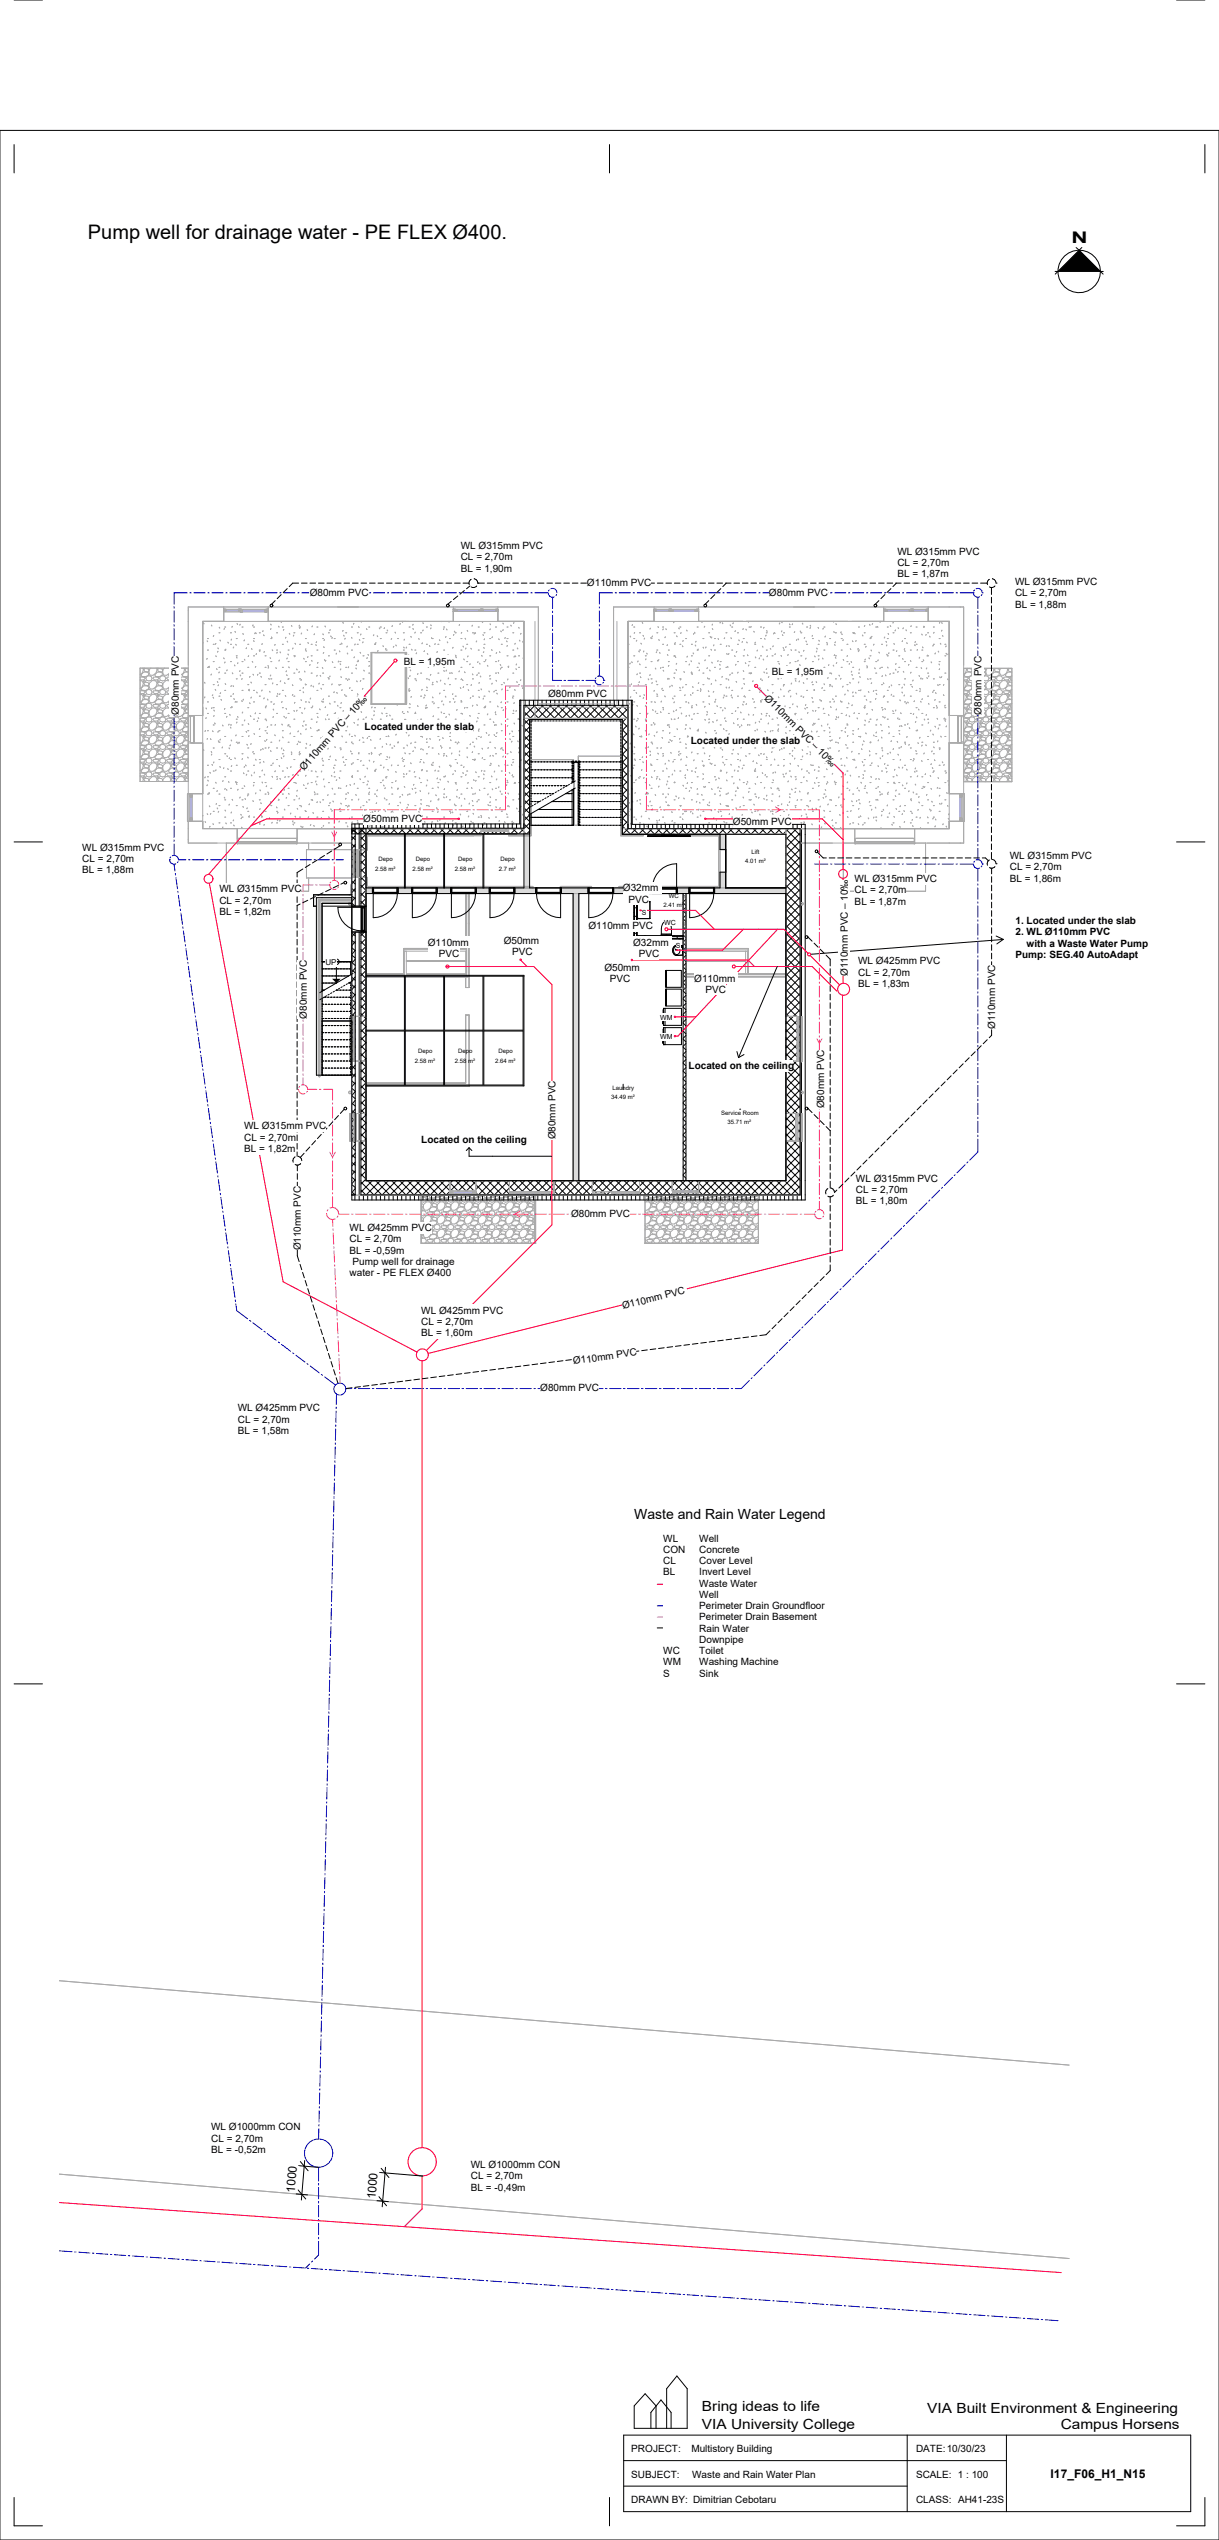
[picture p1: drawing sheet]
<svg xmlns="http://www.w3.org/2000/svg" width="430mm" height="896mm" viewBox="0 0 430 896" stroke-linecap="round" stroke-linejoin="round" font-family="sans-serif">
<defs><g id="words">
<text font-size="7.1" x="31" y="84.2">Pump well for drainage water - PE FLEX Ø400.</text>
<text font-size="5.6" x="377.9" y="85.6">N</text>
<g font-size="4.9">
<text x="223.7" y="535.8">Waste and Rain Water Legend</text>
<text x="247.6" y="850.7">Bring ideas to life</text>
<text x="327.1" y="851.4">VIA Built Environment &amp; Engineering</text>
<text x="247.6" y="857">VIA University College</text>
<text x="374.1" y="857">Campus Horsens</text>
</g>
<g font-size="4.2">
<text x="103.9" y="773.6" transform="rotate(-85 103.9 773.6)">1000</text>
<text x="132.4" y="775.9" transform="rotate(-85 132.4 775.9)">1000</text>
<text x="370.6" y="874.2">I17_F06_H1_N15</text>
</g>
<g font-size="3.5">
<text x="162.5" y="193.7">WL Ø315mm PVC</text>
<text x="162.5" y="197.7">CL = 2,70m</text>
<text x="316.5" y="195.7">WL Ø315mm PVC</text>
<text x="162.5" y="201.6">BL = 1,90m</text>
<text x="316.5" y="199.7">CL = 2,70m</text>
<text x="316.5" y="203.6">BL = 1,87m</text>
<text x="207.1" y="206.7">Ø110mm PVC</text>
<text x="358" y="206.5">WL Ø315mm PVC</text>
<text x="109.2" y="210.1">Ø80mm PVC</text>
<text x="271.2" y="210.1">Ø80mm PVC</text>
<text x="358" y="210.4">CL = 2,70m</text>
<text x="358" y="214.4">BL = 1,88m</text>
<text x="142.4" y="234.5">BL = 1,95m</text>
<text x="272.2" y="238.2">BL = 1,95m</text>
<text x="193.4" y="245.8">Ø80mm PVC</text>
<text x="269.4" y="246.5" transform="rotate(45 269.4 246.5)">Ø110mm PVC – 10‰</text>
<text x="63.1" y="252.2" transform="rotate(-90 63.1 252.2)">Ø80mm PVC</text>
<text x="128.6" y="257.4">Located under the slab</text>
<text x="346.2" y="252.2" transform="rotate(-90 346.2 252.2)">Ø80mm PVC</text>
<text x="243.7" y="262.6">Located under the slab</text>
<text x="107.2" y="272.1" transform="rotate(-49 107.2 272.1)">Ø110mm PVC – 10‰</text>
<text x="128.2" y="290">Ø50mm PVC</text>
<text x="258.5" y="291.1">Ø50mm PVC</text>
<text x="29" y="300">WL Ø315mm PVC</text>
<text x="29" y="304">CL = 2,70m</text>
<text x="356.2" y="303.1">WL Ø315mm PVC</text>
<text x="29" y="308">BL = 1,88m</text>
<text x="301.5" y="311.2">WL Ø315mm PVC</text>
<text x="356.2" y="307">CL = 2,70m</text>
<text x="356.2" y="311">BL = 1,86m</text>
<text x="77.4" y="314.8">WL Ø315mm PVC</text>
<text x="219.7" y="314.5">Ø32mm</text>
<text x="299.1" y="317.9" transform="rotate(-90 299.1 317.9)">10‰</text>
<text x="301.5" y="315.2">CL = 2,70m</text>
<text x="77.4" y="318.7">CL = 2,70m</text>
<text x="77.4" y="322.7">BL = 1,82m</text>
<text x="221.7" y="318.5">PVC</text>
<text x="299.1" y="320.8" transform="rotate(-90 299.1 320.8)">–</text>
<text x="301.5" y="319.1">BL = 1,87m</text>
<text x="207.6" y="327.9">Ø110mm PVC</text>
<text x="358.2" y="325.8">1. Located under the slab</text>
<text x="358.2" y="329.9">2. WL Ø110mm PVC</text>
<text x="150.9" y="333.7">Ø110mm</text>
<text x="177.7" y="332.9">Ø50mm</text>
<text x="223.3" y="333.7">Ø32mm</text>
<text x="362.1" y="334">with a Waste Water Pump</text>
<text x="154.8" y="337.7">PVC</text>
<text x="180.6" y="336.8">PVC</text>
<text x="225.3" y="337.7">PVC</text>
<text x="302.7" y="340.2">WL Ø425mm PVC</text>
<text x="358.2" y="338.1">Pump: SEG.40 AutoAdapt</text>
<text x="213.2" y="342.6">Ø50mm</text>
<text x="215.2" y="346.6">PVC</text>
<text x="244.9" y="346.3">Ø110mm</text>
<text x="299.1" y="344.3" transform="rotate(-90 299.1 344.3)">Ø110mm PVC</text>
<text x="302.7" y="344.2">CL = 2,70m</text>
<text x="248.8" y="350.3">PVC</text>
<text x="302.7" y="348.2">BL = 1,83m</text>
<text x="108.2" y="359.4" transform="rotate(-90 108.2 359.4)">Ø80mm PVC</text>
<text x="351" y="363" transform="rotate(-90 351 363)">Ø110mm PVC</text>
<text x="242.9" y="377.2">Located on the ceiling</text>
<text x="290.7" y="391" transform="rotate(-90 290.7 391)">Ø80mm PVC</text>
<text x="86.1" y="398.4">WL Ø315mm PVC</text>
<text x="195.9" y="402" transform="rotate(-90 195.9 402)">Ø80mm PVC</text>
<text x="86.1" y="402.4">CL = 2,70m</text>
<text x="86.1" y="406.4">BL = 1,82m</text>
<text x="148.6" y="403.3">Located on the ceiling</text>
<text x="301.9" y="416.9">WL Ø315mm PVC</text>
<text x="301.9" y="420.8">CL = 2,70m</text>
<text x="301.9" y="424.8">BL = 1,80m</text>
<text x="201.4" y="429.3">Ø80mm PVC</text>
<text x="123.3" y="434.3">WL Ø425mm PVC</text>
<text x="106.2" y="441.1" transform="rotate(-90 106.2 441.1)">Ø110mm PVC</text>
<text x="123.3" y="438.3">CL = 2,70m</text>
<text x="123.3" y="442.2">BL = -0,59m</text>
<text x="124.3" y="446.2">Pump well for drainage</text>
<text x="123.3" y="450.2">water - PE FLEX Ø400</text>
<text x="219.8" y="461.8" transform="rotate(-14 219.8 461.8)">Ø110mm PVC</text>
<text x="148.6" y="463.4">WL Ø425mm PVC</text>
<text x="148.6" y="467.4">CL = 2,70m</text>
<text x="148.6" y="471.3">BL = 1,60m</text>
<text x="202.3" y="481.3" transform="rotate(-8 202.3 481.3)">Ø110mm PVC</text>
<text x="190.6" y="490.8">Ø80mm PVC</text>
<text x="83.9" y="497.9">WL Ø425mm PVC</text>
<text x="83.9" y="501.9">CL = 2,70m</text>
<text x="83.9" y="505.9">BL = 1,58m</text>
<text x="234" y="543.9">WL</text>
<text x="246.7" y="543.9">Well</text>
<text x="234" y="547.9">CON</text>
<text x="234" y="551.8">CL</text>
<text x="246.7" y="547.9">Concrete</text>
<text x="246.7" y="551.8">Cover Level</text>
<text x="234" y="555.8">BL</text>
<text x="246.7" y="555.8">Invert Level</text>
<text x="246.7" y="559.8">Waste Water</text>
<text x="246.7" y="563.7">Well</text>
<text x="246.7" y="567.7">Perimeter Drain Groundfloor</text>
<text x="246.7" y="571.7">Perimeter Drain Basement</text>
<text x="246.7" y="575.7">Rain Water</text>
<text x="246.7" y="579.6">Downpipe</text>
<text x="234" y="583.6">WC</text>
<text x="234" y="587.6">WM</text>
<text x="246.7" y="583.6">Toilet</text>
<text x="246.7" y="587.6">Washing Machine</text>
<text x="234" y="591.5">S</text>
<text x="246.7" y="591.5">Sink</text>
<text x="74.5" y="751.6">WL Ø1000mm CON</text>
<text x="74.5" y="755.5">CL = 2,70m</text>
<text x="74.5" y="759.5">BL = -0,52m</text>
<text x="166.1" y="764.9">WL Ø1000mm CON</text>
<text x="166.1" y="768.8">CL = 2,70m</text>
<text x="166.1" y="772.8">BL = -0,49m</text>
<text x="222.7" y="864.9">PROJECT:</text>
<text x="243.9" y="864.9">Multistory Building</text>
<text x="323.1" y="864.9">DATE:</text>
<text x="333.9" y="864.9">10/30/23</text>
<text x="222.7" y="874.1">SUBJECT:</text>
<text x="244.2" y="874.1">Waste and Rain Water Plan</text>
<text x="323.1" y="874.1">SCALE:</text>
<text x="337.9" y="874.1">1 : 100</text>
<text x="222.7" y="883">DRAWN BY:</text>
<text x="244.5" y="883">Dimitrian Cebotaru</text>
<text x="323.1" y="883">CLASS:</text>
<text x="337.9" y="883">AH41-23S</text>
</g>
<text font-size="2.8" x="114.8" y="340.3">UP</text>
<g font-size="2.5">
<text x="226.4" y="322.8">S</text>
<text x="234.2" y="326.3">WC</text>
<text x="238.3" y="334.3">S</text>
<text x="232.8" y="359.8">WM</text>
<text x="232.8" y="366.6">WM</text>
</g>
<g font-size="2.1">
<text x="133.6" y="303.8">Depo</text>
<text x="146.7" y="303.8">Depo</text>
<text x="161.6" y="303.8">Depo</text>
<text x="176.5" y="303.8">Depo</text>
<text x="262.9" y="304.6">4.01 m²</text>
<text x="265.1" y="301.3">Lift</text>
<text x="132.4" y="307.1">2.58 m²</text>
<text x="145.5" y="307.1">2.58 m²</text>
<text x="160.4" y="307.1">2.58 m²</text>
<text x="175.9" y="307.1">2.7 m²</text>
<text x="235.9" y="316.8">WC</text>
<text x="234" y="320">2.41 m²</text>
<text x="147.5" y="371.6">Depo</text>
<text x="161.6" y="371.6">Depo</text>
<text x="175.9" y="371.6">Depo</text>
<text x="146.3" y="374.9">2.58 m²</text>
<text x="160.4" y="374.9">2.58 m²</text>
<text x="174.7" y="374.9">2.64 m²</text>
<text x="215.5" y="387.7">34.49 m²</text>
<text x="216" y="384.4">Laundry</text>
<text x="254.4" y="393.2">Service Room</text>
<text x="256.6" y="396.5">35.71 m²</text>
</g>
</g></defs>
<g fill="#dbdbdb">
<path d="M254 294.3h2v5.4h-2z"/>
<path d="M254 307.7h2v5.5h-2z"/>
</g>
<g fill="#fff">
<path d="M184.8 248.8h34.7v5h-34.7z"/>
<path d="M183.3 247h38.2v1.8h-38.2z"/>
<path d="M219.5 248.8h2v43.5h-2z"/>
<path d="M221.5 247h1.5v43.8h-1.5z"/>
<path d="M219.5 292.3h62.7v2h-62.7z"/>
<path d="M221.5 290.8h62.5v1.5h-62.5z"/>
<path d="M184.8 253.8h2v38.4h-2z"/>
<path d="M183.3 248.8h1.5v41.9h-1.5z"/>
<path d="M127.3 328.8v87.7h1.8v-87.7zM127.3 292.4v27.3h1.8v-27.3z"/>
<path d="M124.1 328.8v92.7h1.2v-92.7zM124.1 292.4v27.3h1.2v-27.3z"/>
<path d="M125.3 328.8v92.7h2v-92.7zM125.3 292.4v27.3h2v-27.3z"/>
</g>
<path d="M252.1 313.2v2h25.1v-2zM239 313.2v2h4v-2zM216.5 313.2v2h13.3v-2zM198 313.2v2h9.4v-2zM181.6 313.2v2h7.3v-2zM168 313.2v2h4.5v-2zM154.3 313.2v2h4.6v-2zM140.5 313.2v2h4.6v-2zM129.1 313.2v2h2.2v-2z" fill="#dbdbdb"/>
<g fill="#fff">
<path d="M241 315.2h1v101.3h-1z"/>
<path d="M223.6 315.2l.1 16.1z"/>
<path d="M224.6 315.2l.2 15z"/>
<path d="M224.5 315.2l.1 15.1z"/>
<path d="M223.8 315.2h.7v15.8h-.7z"/>
<path d="M223.7 315.2l.1 16z"/>
<path d="M223.7 331.2l17.3 .1z"/>
<path d="M224.8 330.1l16.2 .1z"/>
<path d="M224.6 330.2l16.4 .1z"/>
<path d="M224.5 330.3h16.5v.7h-16.5z"/>
<path d="M223.8 331l17.2 .2z"/>
</g>
<g fill="#dbdbdb">
<path d="M202.2 315.2h2v101.3h-2z"/>
<path d="M184.8 294.2h2v19h-2z"/>
</g>
<g fill="#fff">
<path d="M124.1 421.5h159.9v1.8h-159.9z"/>
<path d="M127.3 416.5h154.9v5h-154.9z"/>
<path d="M124.1 292.2h62.7v2h-62.7z"/>
<path d="M124.1 290.7h60.7v1.5h-60.7z"/>
</g>
<g fill="#dbdbdb">
<path d="M111.6 316.7h2v62.6h-2z"/>
<path d="M113.6 316.7h10.5v2h-10.5z"/>
</g>
<g fill="#fff">
<path d="M282.2 292.3h1.8v129.2h-1.8z"/>
<path d="M277.2 294.3h5v122.2h-5z"/>
</g>
<path d="M117.2 345.3h3l-1.5 1.5z" fill="#000"/>
<g fill="none" stroke="#aaa" stroke-width=".35">
<path d="M71.8 219.8l.2 .3M78.3 219.2h.1M78.9 214.1v5.1M78.9 215.1h.8M78.9 215h.8M78.9 215.7h.7M78.9 214.9h15.7M78.9 215.8h15.7M78.9 215.6h.1M78.9 215.1h.1M78.9 215l.1 .1M79 215.7h-.1"/>
<path d="M79 215h.1M79 215.1h.1M79 215.4h.1M79 215.6l-.1 .1M79 215.1v.1M79 215.7h.1M79 215.6v.1M79 215v.7M79 215.6h.1M79 215.2h.1M79 215.3h.1M79.2 215.7h.1"/>
<path d="M79.2 215.6v.1M79.2 215h.1M79.2 215.6h.1M79.2 215.6l.1 .1M79.2 215v.1M79.2 215.3h.1M79.2 215.1h.1M79.3 215.7h.1M79.3 215.6l.1 .1M79.4 215v.2M79.4 215.2l-.1 .5M79.4 215.3h.1"/>
<path d="M79.4 215h.1M79.4 215.7h-.1M79.4 215.1v.1M79.4 215.4h.1M79.4 215.3h-.4M79.4 215.2h.1M79.4 215.6l-.1 .1M79.4 215.6v.1M79.4 215.1h.1M79.4 215.7h.1M79.4 215.6h.1M79.4 215.1l-.4 .1"/>
<path d="M79.5 215.1h-.1M79.5 215.1v.6M79.5 215.1v.4M79.5 215.6h-.1M79.5 215.7v.1M79.5 215.7h.1M79.5 215.6v.1M79.5 215.6h.1M79.5 215.1v.4zM79.6 215.3h.1M79.6 215.2h.1M79.6 215.5h.1"/>
<path d="M79.6 215l.1 .1M79.6 215.6h.1M79.6 215.1h.1M79.6 214.9l.1 .1M79.7 215.6h.1M79.7 215.7h-.1M79.7 215h.1M79.7 215.1v.5M79.7 215l-.1 .1M79.7 215.6h-.7M79.7 215.6h-.1M79.7 215v.1"/>
<path d="M79.7 215.5h.1M79.7 215.6l-.1 .1M79.7 215.1h.1M79.8 215.5h-.2M83.6 220l.2 .3M84 215.5h.2M84.1 215.1h10.4M84.1 215.1h.1M84.1 215.6v.1M84.1 215.5h.1M84.1 215v.1M84.1 215.6l.1 .1"/>
<path d="M84.1 215.7h.1M84.1 215.6h.1M84.1 215h.1M84.1 215h1M84.1 215.3h.1M84.1 215.2v.3M84.2 214.9l-.1 .1M84.2 215v.1M84.2 215l-.1 .6M84.2 215.5h.1M84.2 215.7h.7M84.2 215.6h.1"/>
<path d="M84.3 215.6h.1M84.3 215.6v.1M84.3 215.7h.1M84.3 215.7v.1M84.4 215.1v.1M84.4 215.1v.6M84.4 215.4h.1M84.4 215.7h.1M84.4 215.5v.1M84.4 215.4v.1M84.4 215.7h-.1M84.4 215.5h.1"/>
<path d="M84.4 215.3h.1M84.4 215.6h-.1M84.4 215.6h-.3M84.4 215.6l-.1-.5v.6M84.4 215.6l.1 .1M84.4 215.6h.1M84.4 215.2h.1M84.4 215.1h.1M84.4 215.6l-.1 .1M84.4 215h.1M84.4 215v.1M84.4 215v.2"/>
<path d="M84.5 215.1l-.1 .6M84.5 215h-.1M84.5 215.1h.1M84.5 215.7h.1M84.6 215h.1M84.6 215.7h.1M84.7 215.7h.1M84.7 215.1h.1M84.8 215.1v.6M84.8 215h.1M84.8 215l.1 .2M84.8 215.5h.1"/>
<path d="M84.8 215.4h.1M84.8 215.6h.1M84.8 215.7l.1 .1M84.8 215v.1M84.8 215.2h.1M84.8 215.2v.1M84.8 215.1h.1M84.8 215.2l.1 .1M84.8 215.3h.1M84.8 215.7h.1M84.8 215.8h.1M84.8 215.1l.1 .1"/>
<path d="M84.8 215.6v.1M84.9 215.2l-.1 .6M84.9 215.4l-.1 .2M84.9 215.6v.2M84.9 215.3h.1M84.9 215.2h.1M84.9 215.2v.1M84.9 215.7h.1M84.9 215.8h.1M84.9 215.7v.1M85 215.8h.1M85 215.3h.1"/>
<path d="M85 215.5h.1M85 215.7v.1M85 215.8h.3M85 215v.1M85 215.7h.1M85 215.3l.3 .1M85 215.3l.2 .3M85.1 215.1v.1M85.1 215l.5 .3M85.1 215.3h.1M85.1 215l-.1 .1M85.1 215.7h.1"/>
<path d="M85.1 215.4v.1M85.1 214.9v.1M85.1 215h.1M85.1 215.6h.1M85.1 215.5h.1M85.1 215l.1 .1M85.1 215v.1M85.1 215.1h.1M85.1 215.7h-.1M85.1 215.5l.1 .1M85.1 215.6v.1M85.2 215.1h-.1"/>
<path d="M85.2 215.1v.2M85.2 215.6v.1M85.2 215.1h.1M85.2 215.6h.1M85.2 215.3h.1M85.2 215.3l-.2 .2M85.2 215.6l-.1 .1M85.2 215.8h.1M85.3 215.1v.7M85.3 215.1v.1M85.3 215.5h.1M85.3 215.2h.1"/>
<path d="M85.3 215.4h.1M85.3 215.8h.1M85.3 215.5h-.3M85.3 215.3h.1M85.3 215.4v.4M85.3 215.6h.1M85.4 215.8h.1M85.4 215.5l-.1 .1M85.4 215.5h.1M85.5 215.3h.1M85.5 215.5h.1M85.5 215.2l.1 .5"/>
<path d="M85.5 215.7h.1M85.5 215.8h.1M85.5 215.7l-.1 .1M85.5 215.1l.1 .1M85.6 215.7h.1M85.6 215.7v.1M85.6 215.3v.3M85.6 215.3h.1M85.6 215.7h-.1M85.6 215.2h-.5M85.6 215.2v.1M85.6 215.8h.1"/>
<path d="M85.6 215.2h-.1M93.3 215.7h.1M93.3 215.8h.1M93.3 215.7v.1M93.3 215.3h.1M93.3 215.2h.5M93.3 215.3v.3M93.3 215.5h.1M93.4 215.7v.1M93.4 215.7h-.1M93.4 215.1l-.1 .2M93.4 215.1l-.1 .1"/>
<path d="M93.4 215.2h.1M93.4 215.3h.1M93.4 215.7l.1 .1M93.4 215.8h.1M93.4 215.2v.5M93.5 215.5l.1 .1M93.5 215.5h.1M93.5 215.8h.1M93.6 215.6h.1M93.6 215.4v.4M93.6 215.2h.1M93.6 215.5h.3"/>
<path d="M93.6 215.5h.1M93.6 215.3h.1M93.6 215.8h.1M93.6 215.5v.1M93.6 215.3v.1M93.7 215.1h.1M93.7 215.1l-.1 .3M93.7 215.1v.1M93.7 215.8h.1M93.8 215.6v.1M93.8 215.1h.1M93.8 215.3h.1"/>
<path d="M93.8 215.6h.1M93.8 215.1v.2M93.8 215.2l.1 .3M93.8 215v.1M93.8 215.5v.1M93.8 215.1v.1M93.8 215.2l-.5 .1M93.8 215h.1M93.8 215l.7 .1M93.8 215.7h.1M93.8 215.5h.1M93.9 214.9l-.1 .1"/>
<path d="M93.9 215.4v.1M93.9 215v.1M93.9 215.3h.1M93.9 215.1l-.1 .1M93.9 215l-.1 .2M93.9 215.5h.1M93.9 215.8h.1M93.9 215.3l-.3 .1M93.9 215.3l-.1 .3M93.9 215.7h.1M93.9 215.8h-.3M93.9 215.7v.1"/>
<path d="M93.9 215.7h-.1M94 215.8h.1M94 215.3h-.1M94.1 215.3h-.2M94.1 215.3h.1M94.1 215.2h.1M94.1 215.6l-.1 .2M94.1 215.7h-.1M94.1 215.2v.6M94.1 215.6h.1M94.1 215.6v.1M94.1 215.4h.1"/>
<path d="M94.1 215.1v.1M94.1 215.8h.1M94.1 215.7h.1M94.1 215.2v.1M94.1 215.1h.1M94.1 215h.1M94.2 215l-.1 .2M94.2 215.6v.1M94.2 215.6l-.1 .1M94.2 215.7h.1M94.3 215.1h.1M94.3 215v.1"/>
<path d="M94.3 215.3h.1M94.3 215.6v.1M94.3 215h.1M94.3 215.6h.1M94.3 215.7h.1M94.5 215.3h.1M94.5 215.3l-.3 .3M94.5 215.2h-.4M94.5 215.3h-.4M94.5 215.6h-.4M94.5 215.6v.1M94.5 215.2h.1"/>
<path d="M94.5 215.1h.1M94.5 215.6l-.5 .1M94.5 215.4h.1M94.5 215h.1M94.5 215.7h.1M94.5 215.6h.1M94.6 215v.7M94.6 215.6h.1M94.6 214.1v5.1M94.6 215.1h.1M94.7 219.2v.1M99.4 219.3l-.2 .3"/>
<path d="M120.9 219.6l.2 .3M124.8 219.9l-.1 .3M127.6 219.2l-.2 .2M141.2 220l-.2 .3M141.9 219.2l.1 .3M146.5 219.2h.1M149.2 219.7l.1 .3M155.7 219.2v.1M158.3 219.2l.1 .2M159.9 214.1v5.1M159.9 214.9h15.7M159.9 215.1h.1"/>
<path d="M159.9 215.6h.1M159.9 215l.1 .7M160 215.7h.1M160 215.6h.4M160 215.6h15.5M160 215.4v.2M160 215.4h.1M160 215.6h.1M160 215.5v.1M160 215.1h.1M160 215h.1M160 215.3h.1"/>
<path d="M160 215.2h.4M160 215.3h.4M160 215.6v.1M160 215.1v.1M160.2 215.3h.1M160.2 215.6h.1M160.2 215v.1M160.2 215.6l.2 .1M160.2 215.6v.1M160.2 215.1h.1M160.2 215h.1M160.4 215h.1"/>
<path d="M160.4 215v.2M160.4 215.4h.1M160.4 215.6h.1M160.4 215.2v.1M160.4 215.7h.1M160.4 215.6h-.1M160.4 215.6v.1M160.4 215.1v.1M160.4 215.1h.1M160.4 215.2v.4M160.4 215.3h.1M160.4 215.2h.1"/>
<path d="M160.4 215.3h.2M160.5 215.2h.1M160.5 215.3h.1M160.6 215.3h.1M160.6 215.5l.2 .1M160.6 215.5l.3 .1M160.6 215.5h.1M160.6 215v.1M160.6 215.3l.3 .1M160.6 215.4l.1 .1M160.6 215.1h.1M160.6 215l.6 .3"/>
<path d="M160.6 215.1l.1 .3M160.7 214.9v.1M160.7 215.6h.1M160.7 215.5h.1M160.7 215v.1M160.7 215l-.7 .1M160.7 215h.1M160.7 215.1h.1M160.7 215.5l.1 .1M160.7 215.1v.1M160.7 215.1v.2M160.7 215.6v.1"/>
<path d="M160.7 215.7h.1M160.7 215.3h.1M160.8 215.6h-.1M160.8 215.1l.1 .3M160.8 215.2l.1 .1M160.9 215.2v.1M160.9 215.1h-.1M160.9 215.5h.1M160.9 215.5v.2M160.9 215.4h.1M160.9 215.4v.3M160.9 215.6h.1"/>
<path d="M161 215.5l-.1 .1M161 215.5h.1M161.1 215.3h.1M161.1 215.5h.1M161.1 215.1l.1 .1M161.2 215.2h-.1M161.2 215.3h-.1M161.2 215.2h-.5M161.2 215.2v.1M161.2 215.3l-.1 .3 .1-.3M161.2 215.3h.1M168.9 215.3h.1"/>
<path d="M168.9 215.2h.5M168.9 215.5h.1M169 215.1l-.1 .2M169 215.1l-.1 .1M169 215.2h.1M169 215.2v.4l-.1-.3M169 215.3h.1M169.1 215.5l.1 .1M169.1 215.5h.1M169.2 215.6h.1M169.2 215.4v.3M169.2 215.5h.1"/>
<path d="M169.2 215.3h.1M169.2 215.2h.1M169.2 215.3v.1M169.2 215.1h.1M169.3 215.1l-.1 .3M169.3 215.1l-.1 .1M169.3 215.6h.1M169.3 215.1h.1M169.3 215.2h.1M169.3 215.3l.2 .2M169.3 215.3h.1M169.3 215.1v.2"/>
<path d="M169.4 215.1h.1M169.4 215.6h-.1M169.4 215.5l-.1 .1M169.4 215.2l-.5 .1M169.4 215.1v.1M169.4 215.1v.4M169.4 215h.1M169.4 215.1l-.1 .2M169.4 215h1M169.4 215v.1M169.4 215.5h.1M169.4 215.6h.1"/>
<path d="M169.4 214.9v.1M169.5 215.1l-.2 .1M169.5 215.5h-.1M169.5 215.5h.1M169.5 215.3h.1M169.5 215.3l-.3 .1M169.5 215.3l-.2 .3M169.5 215v.1M169.5 215.5l-.3 .1M169.6 215.3h-.1M169.7 215.3h-.2M169.7 215.3h.1"/>
<path d="M169.7 215.2h.1M169.7 215.2v.4M169.7 215.4h.1M169.7 215.6l-.1 .1M169.7 215.7h-.1M169.7 215.4v.1M169.7 215.1v.1M169.7 215.6h.1M169.7 215.2v.1M169.7 215.1h.1M169.7 215v.1M169.7 215.5h.1"/>
<path d="M169.7 215v.2M169.7 215.1v.5M169.7 215h.1M169.8 215.1h-.1M169.9 215v.1M169.9 215.1h.1M169.9 215h.1M170 215.1h.1M170 215.1l.1 .5M170.1 215h.1M170.1 215v.2M170.1 215.2h.1"/>
<path d="M170.1 215.3h.1M170.1 215.6h.1M170.1 215v.1M170.1 215.1v.1M170.1 219.4l.2 .2M170.1 215.1h.1M170.1 215.6h.3M170.1 215.6v.1M170.1 215.5h.1M170.1 215.7h.1M170.1 215.4h.1M170.1 215.1v.6"/>
<path d="M170.1 215.4v.2M170.2 215.1l-.1 .1M170.2 215.1l-.1 .5M170.2 215.1v.6M170.2 215.6h-.1M170.2 215.7h.1M170.2 215.6v.1M170.3 215.3h.1M170.3 215.5v.1M170.3 215v.1M170.3 215.6h.1M170.3 215.6h-.1"/>
<path d="M170.3 215.5h.1M170.3 215l.1 .6M170.4 215l-.1 .1M170.4 214.9v.1M170.4 215.1h.1M170.4 215h.1M170.4 215.2v.3M170.4 215.5h.1M170.4 215.6h.1M170.4 215v.1M170.4 215.6v.1M170.4 215.1h-10.4"/>
<path d="M170.5 215.5h-.2M174.8 215.1h.7M174.8 215.6v.1M174.8 215.5h.1M174.8 215.1h.1M174.8 215.6h.1M174.8 215h.1M174.8 215l.7 .1M174.8 215.3h.1M174.8 215.2h.1M174.9 215.5h-.1M174.9 215.6h.1"/>
<path d="M174.9 214.9l-.1 .2M174.9 215h-.1M174.9 215h.1M174.9 215v.6M174.9 215.1h.1M175 215.1v.4zM175 215.6v.1M175 215.7h.1M175 215.1v.6M175 215.1v.4M175 215.6h.1M175.1 215.1h.1"/>
<path d="M175.1 215.1l.4 .1M175.1 215.4h.1M175.1 215.3h.1M175.1 215.2v.4M175.1 215.2v.1M175.1 215.6h.1M175.1 215.7h.1M175.1 215.6v.1M175.1 215.2h.1M175.1 215.3h.4M175.1 215h.1M175.2 215l-.1 .2"/>
<path d="M175.3 215.1h.1M175.3 215v.1M175.3 215.6v.1M175.3 215.3h.1M175.3 215.6l-.2 .1M175.3 215.6h.1M175.3 215h.1M175.5 215.3v.1M175.5 215.6v.1M175.5 215h.1M175.5 215.1v.1M175.5 215.2h.1"/>
<path d="M175.5 215.3h.1M175.5 215.1h.1M175.5 215.7h.1M175.5 215v.7M175.5 215.4h.1M175.5 215.6h.1M175.6 215v.7M175.6 214.1v5.1M175.6 215.6h-.8M175.6 215.1h.1M177.4 219.8l.2 .3M181.3 219.6l-.2 .3"/>
<path d="M188.7 219.2v34.2M217.6 219.2v29.1M226.5 219.6l.2 .3M230.7 214.1v5.1M230.7 215.1h.8M230.7 214.9h15.7M230.7 215.1h.1M230.7 215.6h.1M230.7 215l.1 .7M230.8 215.6h.1M230.8 215.6h.7M230.8 215.6l15.6 .1"/>
<path d="M230.8 215.4h.1M230.8 215.5v.1M230.8 215.4v.2M230.8 215.2h.1M230.8 215.1h.1M230.8 215.7h.1M230.8 215.6v.1M230.8 215.3h.1M230.8 215h.1M230.8 215.1v.1M231 215.6v.1M231 215.7h.1"/>
<path d="M231 215.6h.1M231 215h.1M231 215.6l.2 .1M231 215v.1M231 215.1h.1M231 215.3h.1M231.1 215.7h.1M231.2 215h.1M231.2 215v.2M231.2 215v.1M231.2 215.6l-.1 .1M231.2 215.4h.1"/>
<path d="M231.2 215.3h-.4M231.2 215.2h.1M231.2 215.2v.1M231.2 215.1v.1M231.2 215.6v.1M231.2 215.1h.1M231.2 215.7h.1M231.2 215.6h.1M231.2 215.1l-.4 .1M231.2 215.1v.6M231.3 215.1h-.1M231.3 215.5h.1"/>
<path d="M231.3 215.1v.6M231.3 215.1v.4M231.3 215.6h-.1M231.3 215.7h.1M231.3 215.6v.1M231.3 215.6h.1M231.4 215.3h.1M231.4 215.5v.1M231.4 215v.1M231.4 215.6h.1M231.5 215v.6M231.5 215.1h.1"/>
<path d="M231.5 215l-.1 .1M231.5 214.9v.1M231.5 215.6h.1M231.5 215.2v.3M231.5 215l.1 .1M231.5 215h-.7M231.5 215v.1M231.5 215.5h.1M231.5 215.5v.1M231.5 215.6v.1M231.6 215.5h-.2M235.9 215.5h.1"/>
<path d="M235.9 215.1h.1M235.9 215.6v.1M235.9 215.6h.1M235.9 215v.1M235.9 215h1M235.9 215.3h.1M235.9 215.2h.1M236 215.5h.1M236 215.6h.1M236 214.9l-.1 .2M236 215h-.1M236 215h.1"/>
<path d="M236 215v.6M236.1 215.5l.1 .1M236.1 215.5v-.4v.4M236.1 215.6h.1M236.1 215.6v.1M236.1 215.7h.1M236.1 215.1v.6M236.1 215.1v.4M236.2 215.1l.1 .1M236.2 215.1v.1M236.2 215.4h.1M236.2 215.2h.1"/>
<path d="M236.2 215.7h.1M236.2 215.6l.1 .1M236.2 215.7h-.1M236.2 215.5h.1M236.2 215.6v.1M236.2 215.3h.1M236.2 215.6h-.3M236.2 215.6h.1M236.2 215.1h.1M236.2 215h.1M236.3 215l-.1 .1M236.3 215.3h-.1"/>
<path d="M236.3 215.2h.1M236.3 215l-.1 .2M236.3 215.1l-.1 .6M236.3 215.1h.1M236.4 215v.1M236.4 215h.1M236.4 215.7h.1M236.6 215.1h.1M236.6 215.1v.6M236.6 215v.2M236.6 215.4h.1M236.6 215.3h.1"/>
<path d="M236.6 215v.1M236.6 215l.1 .2M236.6 215.7h.1M236.6 215.2h.1M236.6 215h.1M236.6 215.6v.1M236.6 215.2l.1 .1M236.6 215.6h.1M236.6 215.1v.1M236.6 215.1l.1 .1M236.6 215.4v.3M236.6 215.4v.1"/>
<path d="M236.7 215.2v.5M236.7 215.4h.1M236.7 215.2h-.1M236.7 215.3h.1M236.7 215.2h.1M236.7 215.6h.1M236.8 215.5h.1M236.8 215.6h.2M236.8 215.7h.1M236.9 215.3h.1M236.9 215.3l-.1 .3M236.9 215.1l.1 .1"/>
<path d="M236.9 215.5h.1M236.9 214.9v.1M236.9 215.6h.1M236.9 215.1h.1M236.9 215.5l.1 .1M236.9 215l.1 .1M236.9 215l-.1 .1M236.9 215h.1M236.9 215.1l.1 .2M236.9 215.2l.5 .1M236.9 215.2h.1M237 215.6l-.1 .1"/>
<path d="M237 215.7h-.1M237 215.3h.1M237 215.3h-.1M237.1 215.1v.1M237.1 215.1v.3M237.1 215.5h.1M237.1 215.2h.1M237.1 215.3v.1M237.1 215.5h-.3M237.1 215.3h-.2M237.1 215.4v.3M237.2 215.6h.1"/>
<path d="M237.2 215.5v.1M237.2 215.5h.1M237.3 215.5h.1M237.3 215.2h.1M237.3 215.7h.1M237.4 215.2l-.1 .4 .1-.3M237.4 215.2h-.1M237.4 215.1v.1M237.4 215.2v.1M237.4 215.7h-.1M237.4 215.2h-.5M237.4 215.7h.1"/>
<path d="M237.4 215.2h.1M237.4 215.3h.1M237.7 219.4l-.1 .3M245.1 215.3h.1M245.1 215.7h.1M245.1 215.2v.1M245.1 215.3l.2 .3-.1-.3M245.1 215.2h.1M245.2 215.7h.1M245.2 215.2h.4M245.2 215.5h.1M245.2 215.1l-.1 .1"/>
<path d="M245.2 215.2h.1M245.2 215.2l-.1 .1M245.3 215.3h.1M245.3 215.5l.1 .1M245.3 215.5h.1M245.4 215.6h.1M245.4 215.4v.3M245.4 215.2h.1M245.4 215.5h.1M245.4 215.3h.1M245.5 215.3h.1M245.5 215.5l-.1 .1"/>
<path d="M245.5 215.3l-.1 .1M245.5 215.1h.1M245.5 215.1l-.1 .3M245.5 215.1v.1M245.6 215.3l.1 .1M245.6 215.6h.1M245.6 215.3h.1M245.6 215.1h.1M245.6 215.6v.1M245.6 215.2h.1M245.6 215.5v.1M245.6 215.2l-.5 .1"/>
<path d="M245.6 215.1v.2M245.6 215v.1M245.7 215.6h-.1M245.7 215.6h.1M245.7 215.1h-.1M245.7 215.1h.1M245.7 214.9l-.1 .2M245.7 215h-.1M245.7 215.5h.1M245.7 215h.1M245.7 215.1l-.1 .2M245.7 215.3l-.3 .1"/>
<path d="M245.7 215.3v.3M245.7 215.3h.1M245.7 215l-.1 .1M245.7 215.7h.1M245.7 215.5h-.3M245.8 215.6h.1M245.9 215.3h-.2M245.9 215.2h.1M245.9 215.3h.1M245.9 215.3v.4M245.9 215.4h.1M245.9 215.2v.5"/>
<path d="M245.9 215.2v.1M245.9 215.6v.1M245.9 215.6h.5M245.9 215.6h.1M245.9 215.1v.1M245.9 215.7h.1M245.9 215.1h.1M245.9 215h.1M246 215l-.1 .2M246.1 215v.1M246.1 215.1h.1M246.1 215.3h.1"/>
<path d="M246.1 215.6v.1M246.1 215.6l-.2 .1M246.1 215h.1M246.1 215.6h.1M246.3 215.6h-.3M246.3 215.3v.1M246.3 215.6h.1M246.3 215.1l-.4 .1M246.3 215.3h-.4M246.3 215.6v.1M246.3 215h.1M246.3 215v.7"/>
<path d="M246.3 215.3h.1M246.3 215.4h.1M246.3 215.5v.1M246.3 215.1h.1M246.3 215.6l.1 .1M246.4 215.7h-.1M246.4 215.6h-.1M246.4 215.6h.1M246.4 214.1v5.1M246.4 215.1h-10.5M246.4 215h-.8M246.4 215.1h.1"/>
<path d="M247.5 219.3l.1 .3M252.1 219.2l.1 .1M254.1 219.5l-.1 .3M254.8 219.7l.1 .3M258.7 219.7l-.2 .3M263.9 219.2l.1 .3M275.1 219.8l-.2 .3M275.7 219.4l.2 .3M283 219.9l.2 .3M294.2 219.2l-.2 .2M307.8 220l-.2 .2M310.6 219.2l-.2 .3"/>
<path d="M311.7 214.1v5.1M311.7 214.9h15.7M311.7 215.1h.1M311.7 215.6h.1M311.8 215.6h.1M311.8 215.1h.1M311.8 215.5v.1M311.8 215.4h.1M311.8 215v.6M311.8 215.2h.5M311.8 215.3h.5M311.8 215h.1"/>
<path d="M311.8 215.2h.1M311.8 215.3h.1M312 215.1h.1M312 215v.1M312 215.6h.1M312 215.3h.1M312 215h.1M312.2 215v.2M312.2 215.2v.1M312.2 215.3h.1M312.2 215h.1M312.2 215.1v.1"/>
<path d="M312.2 215.1h.1M312.2 215.2h.1M312.2 215.4l-.4 .2M312.2 215.6h.1M312.2 215.2v.4M312.2 215.4h.1M312.3 215.2h.1M312.3 215.3h-.1M312.3 215.3h.1M312.4 215.5h.1M312.4 215.3h.1M312.4 215l.1 .1"/>
<path d="M312.4 215.3l.3 .1M312.4 215.3v.3M312.5 215.1v.1M312.5 215.5h.1M312.5 214.9v.1M312.5 215.6h.1M312.5 215l-.1 .1M312.5 215v.1M312.5 215.1h.1M312.5 215l-.7 .1M312.5 215h.1M312.5 215.1l.1 .1"/>
<path d="M312.5 215.1l.1 .2M312.5 215.5v.1M312.6 215.1h.1M312.6 215.3h.1M312.6 215.1l-.1 .1M312.6 215.1l.1 .1M312.7 215.1v.3M312.7 215.1v.1M312.7 215.5h.1M312.7 215.4h.1M312.7 215.5h-.3M312.7 215.3h.1"/>
<path d="M312.7 215.2h.1M312.7 215.6h.1M312.7 215.4v.2M312.8 215.5l-.1 .1M312.8 215.5h.1M312.9 215.5h.1M312.9 215.2h.1M312.9 215.2l.1 .4M312.9 215.3h.1M312.9 215.1l.1 .1M313 215.3l-.1 .3M313 215.3h.1"/>
<path d="M313 215.2h-.5M313 215.2v.1M313 215.3l-.5-.1-.1 .3M315.1 219.5l-.1 .3M320.7 215.3h.1M320.7 215.2v.1M320.7 215.2h.1M320.7 215.3v.3M320.7 215.2h.5M320.7 215.5h.1M320.8 215.1l-.1 .1M320.8 215.2l-.1 .1"/>
<path d="M320.8 215.2v.4M320.8 215.3h.1M320.9 215.5l.1 .1M320.9 215.5h.1M321 215.6h.1M321 215.4v.2M321 215.5h.1M321 215.2h.1M321 215.5v.1M321 215.3h.1M321 215.3v.1M321.1 215.1h.1"/>
<path d="M321.1 215.1l-.1 .3M321.1 215.1v.1M321.2 215.1h.1M321.2 215.3l.1 .2M321.2 215.3h.1M321.2 215.1v.2M321.2 215.6h.1M321.2 215.2h.1M321.2 215.5v.1M321.2 215h1M321.2 215v.1M321.2 215.5h.1"/>
<path d="M321.3 214.9l-.1 .2M321.3 215h-.1M321.3 215h.1M321.3 215.1h-.1M321.3 215.1l-.1 .1M321.3 215.5h.1M321.3 215.3l-.3 .1M321.3 215.3v.3M321.3 215l-.6 .3M321.3 215.3h.1M321.3 215.5h-.3M321.4 215.3h-.1"/>
<path d="M321.5 215.2h-.1M321.5 215.3h.1M321.5 215.2h.1M321.5 215.4h.1M321.5 215.6h.1M321.5 215.2v.1M321.5 215.3h-.2M321.5 215.1h.1M321.5 215v.1M321.5 215v.2M321.6 215.1v.5M321.6 215h-.1"/>
<path d="M321.7 215h.1M321.7 215v.1M321.8 215.1h.1M321.9 215.1v.5M321.9 215v.2M321.9 215.2h.1M321.9 215v.1M321.9 215.3h.1M321.9 215.6h.1M321.9 215h.1M321.9 215.1v.1M321.9 215.5h.1"/>
<path d="M321.9 215.4h.1M321.9 215.1h.1M321.9 215.4v.1M321.9 215.5v.1M322 215.1l-.1 .1M322 215.1v.5M322 215.5v-.4v.4M322 215.1v.4M322 215.5l-.1 .1M322.1 215.3h.1M322.1 215.2h.1M322.1 215.5h.1"/>
<path d="M322.1 215l.1 .6M322.1 215.6h.1M322.2 215.5h.1M322.2 214.9v.1M322.2 215.1h.1M322.2 215.6h.1M322.2 215l.1 .1M322.2 215l-.1 .1M322.2 215h.1M322.2 215.1v.5M322.3 215.1h-10.5M322.3 215.5h-.2"/>
<path d="M322.3 215.5h.1M326.6 215.5h.1M326.6 215.1h.1M326.6 215.1h.8M326.6 215v.1M326.6 215.6h.1M326.6 215l.1 .1M326.6 215.1v.5M326.6 215l.8 .1M326.6 215.3h.1M326.6 215.2l.1 .3M326.7 214.9l-.1 .1"/>
<path d="M326.7 215.5h.1M326.7 215.1h-.1M326.7 215.6h.1M326.7 215v.1M326.9 215.1v.4M326.9 215.1v.5M326.9 215.5l-.1-.4v.5M326.9 215.1h.1M326.9 215.1l.4 .1M326.9 215.4h.1M326.9 215.4v.2M326.9 215.6h.1"/>
<path d="M326.9 215.2h.1M326.9 215.3h.4M327 215h.1M327 215.3h.1M327 215l-.1 .2M327.1 215h.1M327.1 215.3h.1M327.1 215.1h.1M327.1 215v.1M327.1 215.6h.1M327.3 215.3h.1M327.3 215h.1"/>
<path d="M327.3 215.2h.1M327.3 215.1h.1M327.3 215.6h.1M327.3 215.1v.1M327.3 215v.6M327.4 215.6h-15.6M327.4 215.5v.1M327.4 215.4h-.1M327.4 215.6h.1M327.4 214.1v5.1M327.4 215.1h.1M331.5 219.6l-.2 .2"/>
<path d="M332.2 219.6l.1 .3M49.4 238.9l.8-.1 1 .3v.2l-.4 .5-1.1 .1-.3-.3M50.3 235.7l.3 .5-.4 1.2-.8 .6M50.6 237.1h1.3l.6 .5-.2 .6-1 .6-1.2-.1-.4-.6zM50.6 235.7h.4M51.1 236.9l1.2 .1 .3-.7-.4-.3-1-.2-.5 .5 .4 .6M51.4 239.3l.3 .7M52.6 236.3v1l.4 .9M53.2 235.7l-.6 .6M53.3 238.7l.3 .6-.2 .7-.8 .2-.9-.2M53.3 238.7l-.7-.3-.8 .2-.3 .7M54.1 238.9l-.1 .4 .5 .6 1.1-.1 .4-.5v-.2l-1-.3-.9 .1"/>
<path d="M55.1 235.7l.3 .5-.4 1.2-1 .8h-1.1M55.5 237.1h1.2l.6 .5-.2 .6-1 .6-1.2-.1-.3-.6zM55.5 235.7h.3M56.3 239.3l.3 .7M57 236l-1-.2-.4 .5 .3 .6 1.3 .1 .2-.7-.4-.3M58.1 235.7l-.7 .6v1l.4 .9h1l1.1-.8 .3-1.2-.3-.5M58.2 238.7l.3 .6-.3 .7-.8 .2-.8-.2M58.2 238.7l-.8-.3-.8 .2-.3 .7M60.3 237.1h1.2l.7 .5-.2 .6-1 .6-1.2-.1-.4-.6zM60.3 235.7h.4M60.4 239.8l.4-.7-1.9-.2-.1 .4 .5 .6 1.2-.1M61.1 239.3l.3 .7"/>
<path d="M61.8 236l-.9-.2-.5 .5 .4 .6 1.2 .1 .2-.7-.3-.3M62.9 235.7l-.6 .6-.1 1 .4 .9h1l1.1-.8 .4-1.2-.3-.5M63 238.7l.3 .6-.2 .7-.9 .2-.8-.2M63 238.7l-.8-.3-.7 .2-.3 .7M63.8 238.9l.9-.1 1 .3v.2l-.4 .5-1.1 .1-.6-.6zM65.2 235.7h.3M66 239.3l.3 .7M66.3 240h.1M66.4 237.1h.1M66.4 237.1h-1.3l-.8 1 .3 .6 1.2 .1 .6-.3M66.4 235.7h-17v40h17l-.8-.1-.4-.6 .5-.5 .7 .1M66.4 235.9l-.7-.1-.5 .5 .4 .6 .8 .1"/>
<path d="M66.4 238.6l-.4 .7M71.6 226.7l-.1 .2M73.1 226.1l.1 .3M73.1 232.3l-.2 .3M73.2 225.3h.3M73.2 229.3h.3M73.2 235.4h.3M73.6 235.2l.2 .3M73.8 235l-.1 .3M74.6 220.5l.1 .3M74.6 237.8l-.2 .3M75.2 227.3h.3"/>
<path d="M75.2 233.4h.3M75.4 224.2l-.2 .3M76.1 231.4l.2 .3M76.1 227l-.1 .3M76.4 235.9l.2 .3M76.9 228.6l.1 .3M76.9 229.8l-.2 .3M77.2 223.2h.4M77.2 235.4h.4M77.2 239.5h.4M77.3 221.3l.2 .3M77.4 237.1l-.2 .3"/>
<path d="M77.6 225.8l.2 .3M78.9 232.1l.2 .3M79.2 221.7l-.2 .3M79.3 221.2h.3M79.3 229.3h.3M79.3 237.5h.3M79.4 233.6l-.2 .3M79.7 229l-.2 .3M80.1 236.3l-.1 .3M80.4 226.6l.2 .3M81.3 223.2h.3M81.3 227.3h.3"/>
<path d="M81.3 233.4h.3M81.7 225.5l-.2 .3M81.9 237.4l.2 .3M82 221l-.2 .3M82.4 228.3l-.1 .3M82.7 234.6l.2 .3M82.9 222.8l.2 .3M83.2 227.3l.1 .3M83.3 225.3h.4M83.3 231.4h.4M83.3 239.5h.4M83.4 231.8l.2 .3"/>
<path d="M83.9 233.8l-.1 .3M84.7 236.6l-.2 .3M84.7 238.1l.2 .3M84.7 220.2l-.1 .3M85.4 221.2h.3M85.4 233.4h.3M85.4 237.5h.3M85.4 239.4l-.2 .3M85.7 223.5l.1 .3M86.2 232.6l.2 .3M86.2 225.8l-.1 .3M87 228.6l-.2 .2"/>
<path d="M87.4 227.3h.3M87.4 235.4h.3M87.7 231.3l-.1 .3M88.2 238.6l-.2 .3M88.7 228.8l.2 .3M89 233.3l.2 .3M89.3 237.9l.1 .3M89.3 220.5l-.2 .3M89.4 221.2h.4M89.4 225.3h.4M89.4 231.4h.4M89.5 226l.1 .3"/>
<path d="M90 223.3l-.1 .3M90.2 223.2l.2 .3M90.2 235.1l-.1 .3M90.5 230.6l-.2 .3M91 237.9l-.2 .3M91.5 223.2h.3M91.5 229.3h.3M91.5 237.5h.3M91.5 229.5l.2 .3M92 238.6l.2 .3M92.5 227.1l-.1 .3M92.8 222.5l-.2 .3"/>
<path d="M93 224l.1 .3M93.3 229.8l-.2 .3M93.5 231.4h.3M93.5 235.4h.3M94.5 234.8l.2 .3M94.8 235.4l-.2 .3M94.8 239.4l.2 .2M95.3 232l.1 .3M95.5 220.2l.1 .3M95.5 238.2l-.2 .3M95.5 225.3h.4M95.5 233.4h.4"/>
<path d="M95.5 239.5h.4M95.6 221.8l-.2 .3M95.8 224.7l.1 .3M96 229.3l.2 .3M97.1 227.3l-.2 .3M97.3 235.6l.2 .3M97.6 223.2h.3M97.6 229.3h.3M97.8 230.1l-.2 .3M98.3 220.9l.1 .3M98.5 232.9l-.1 .3M98.8 230l.2 .3"/>
<path d="M99.6 221.2h.3M99.6 227.3h.3M99.6 235.4h.3M100.1 222.1l-.2 .2M100.9 224.8l-.2 .3M101.1 236.7l-.2 .3M101.1 238.1l.2 .3M101.3 226.2l.2 .3M101.3 232.1l-.1 .3M101.6 230.8l.1 .2M101.6 229.3h.4M101.6 233.4h.4"/>
<path d="M101.6 239.5h.4M101.8 239.5l-.2 .2M101.8 235.3l.2 .3M102 223.4l.2 .3M102.8 220.7l.2 .3M103.4 228.6l-.2 .3M103.6 224.1l-.1 .3M103.7 223.2h.3M103.7 231.4h.3M103.7 237.5h.3M104.1 227l.1 .2M104.1 231.4l-.2 .3"/>
<path d="M104.6 236l.2 .3M105.6 221.4l.1 .3M105.6 237l-.2 .2M105.7 220.6l-.2 .3M105.7 221.2h.3M105.7 227.3h.3M105.7 239.5h.3M106.3 239.7l-.1 .3M106.4 223.3l-.2 .3M107.1 232.2l.2 .3M107.4 236.8l.2 .3M107.7 225.3h.4"/>
<path d="M107.7 233.4h.4M107.9 229.5l.1 .3M107.9 228.9l-.2 .3M108.3 222.2l.2 .2M108.6 226.7l.2 .3M108.6 231.7l-.1 .3M109.4 234.4l-.2 .3M109.8 227.3h.3M109.8 231.4h.3M109.8 237.5h.3M109.9 233l.2 .3M110.2 220.8l-.2 .3"/>
<path d="M110.9 223.6l-.1 .3M111.4 227.4l.2 .3M111.7 226.4l-.2 .3M111.8 221.2h.3M111.8 229.3h.3M111.8 235.4h.3M111.9 238.2l-.2 .3M112.2 233.7l-.2 .3M113 238.3l.1 .3M113.7 235.5l.2 .3M113.8 225.3h.4M113.8 237.5h.4"/>
<path d="M113.9 223.6l.2 .3M114.2 228.2l.1 .3M114.2 230.2l-.2 .3M114.4 232.7l.2 .3M114.5 225.7l-.2 .2M114.6 220.9l.2 .3M114.9 233l-.1 .3M115.7 239l.2 .3M115.9 223.2h.3M115.9 231.4h.3M115.9 239.5h.3M116.4 238.5l-.1 .3"/>
<path d="M116.5 222.1l-.2 .3M116.7 224.4l.1 .3M117.2 233.5l.2 .2M117.2 224.9l-.1 .3M117.9 225.3h.3M117.9 229.3h.3M117.9 235.4h.3M118.7 230.5l-.1 .2M119.5 233.2l-.2 .3M119.7 229.7l.2 .3M119.9 227.3h.4M119.9 233.4h.4"/>
<path d="M120 234.2l.2 .3M120.2 236l-.2 .3M120.3 238.7l.1 .3M120.5 226.9l.1 .3M121 222.4l-.1 .3M121.2 224.1l.2 .3M121.8 225.2l-.2 .3M122 223.2h.3M122 235.4h.3M122 239.5h.3M122.5 230.4l.2 .3M122.5 228l-.2 .2"/>
<path d="M122.7 239.8l-.2 .3M123 235.3l-.2 .3M123 239.5l.2 .3M124 224.9l.2 .2M124 221.2h.3M124 229.3h.3M124 237.5h.3M125 231.7l-.1 .3M125.3 227.2l-.2 .3M125.5 235.7l.2 .3M125.8 234.5l-.2 .3M126 223.2h.4"/>
<path d="M126 227.3h.4M126 233.4h.4M126.3 232.9l.2 .3M126.5 221.1l.2 .3M126.8 225.6l.1 .3M127 230.1l.2 .3M127.3 223.7l-.1 .3M128 225.3h.4M128 231.4h.4M128 239.5h.4M128.1 226.5l-.2 .3M128.3 236.4l.2 .3"/>
<path d="M129.3 221.8l.1 .3M129.6 232l-.2 .3M129.8 230.9l.2 .3M130.1 221.2h.3M130.1 233.4h.3M130.1 237.5h.3M130.3 234.8l-.2 .3M130.9 237.8v.1M130.9 230.2h12.5v18.3h-12.5zM131.2 230.3v17.9M131.9 224l-.2 .3M132.3 227.1l.1 .2h-.3"/>
<path d="M132.6 226.7l-.2 .3M133.1 224.3l.1 .3M133.3 229.5l-.1 .3M133.8 221.5l.2 .3M134.1 221.2h.4M134.1 225.3h.4M135.1 227.8l.2 .3M135.7 221.5l-.2 .2M136.1 228.8l-.1 .3M136.2 223.2h.3M136.2 229.3h.3M136.6 222.3l.1 .3"/>
<path d="M138.2 225.3l-.2 .2M138.4 220.7l-.1 .3M138.9 228l-.2 .3M139.4 223l.1 .3M139.6 227.6l.2 .2M140.2 225.3h.4M142.3 223.2h.3M142.3 229.3h.3M142.4 228.3l.2 .3M142.7 225.5l-.2 .3M142.9 230.3v17.9M143 230.3v17.9"/>
<path d="M143.2 230.2v18M143.2 230.3h-12.1v17.9M143.4 228.3l-.1 .3M144 239.1l.1 .3M144.2 231.1l-.2 .3M144.3 221.2h.3M144.3 227.3h.3M144.3 235.4h.3M144.7 238.4l-.2 .3M144.7 236.4l.2 .2M144.9 224.5l.2 .3M145.2 229l.1 .3"/>
<path d="M145.4 233.6l.2 .3M145.6 221.7l.2 .3M145.7 220.2l-.1 .3M146.3 229.3h.4M146.3 233.4h.4M146.3 239.5h.4M146.5 223l-.2 .3M146.7 234.9l-.2 .3M146.7 239.9l.2 .3M147 230.3l-.2 .3M147.4 237.6l-.1 .3M147.7 225.3l.1 .2"/>
<path d="M148.2 234.3l.2 .3M148.4 223.2h.3M148.4 231.4h.3M148.4 237.5h.3M149 226.8l-.2 .3M149.3 222.3l-.2 .3M149.7 229.6l-.1 .3M150.4 221.2h.3M150.4 227.3h.3M150.4 239.5h.3M150.7 230.5l.2 .3M151 235.1l.2 .3"/>
<path d="M151.2 235.1l-.1 .3M151.3 239.6l.1 .3M151.5 227.8l.1 .2M151.9 220.4l.2 .3M152 237.9l-.2 .3M152 221.5l-.1 .3M152.2 225l.2 .3M152.4 225.3h.4M152.4 233.4h.4M153.5 231.3l.2 .3M153.5 227.1l-.1 .3M154.3 229.9l-.2 .3"/>
<path d="M154.5 227.3h.3M154.5 231.4h.3M154.5 237.5h.3M155 225.7l.2 .3M155 232.6l-.2 .3M155.5 239.9l-.2 .3M156.5 221.2h.3M156.5 229.3h.3M156.5 235.4h.3M156.6 236.6l.1 .2M156.6 221.8l-.2 .3M157.3 233.8l.2 .3"/>
<path d="M157.3 224.6l-.2 .3M157.5 221.9l.2 .3M157.5 236.4l-.2 .3M157.8 226.5l.1 .3M157.8 231.9l-.2 .3M158 231l.2 .3M158.3 239.2l-.2 .3M158.5 225.3h.4M158.5 237.5h.4M159.3 237.3l.2 .3M159.8 228.4l-.1 .3M160.1 223.8l-.2 .3"/>
<path d="M160.3 222.7l.1 .3M160.6 223.2h.3M160.6 231.4h.3M160.6 239.5h.3M160.6 231.1l-.2 .3M160.8 231.7l.2 .3M162.1 236.7l-.2 .3M162.1 220.3l-.1 .3M162.6 225.3h.3M162.6 229.3h.3M162.6 235.4h.3M162.8 239.5l-.2 .3"/>
<path d="M162.9 223.1l-.2 .3M163.1 239.8l.2 .3M163.3 228l.2 .2M163.6 232.5l.2 .3M163.9 237l.1 .3M164.1 225.2l.1 .3M164.4 228.6l-.2 .3M164.6 227.3h.4M164.6 233.4h.4M164.8 222.4l.2 .3M165.1 231.4l-.2 .3M165.8 234.2l-.1 .3"/>
<path d="M166.1 228.7l.2 .3M166.6 237.8l.2 .3M166.7 223.2h.3M166.7 235.4h.3M166.7 239.5h.3M166.7 220.6l-.2 .3M167.4 223.4l-.2 .3M167.6 223.1l.1 .3M168.1 226.1l-.1 .3M168.3 238l-.1 .3M168.6 233.5l-.1 .2M168.7 221.2h.3"/>
<path d="M168.7 229.3h.3M168.7 237.5h.3M169.1 234l.2 .3M169.4 238.5l.2 .3M169.9 231.2l.2 .3M170.4 223.9l.1 .3M170.6 228.4l.2 .3M170.7 229.9l-.2 .3M170.7 223.2h.4M170.7 227.3h.4M170.7 233.4h.4M170.9 225.4l-.1 .3"/>
<path d="M171.4 232.7l-.2 .3M171.9 234.7l.2 .3M172.8 225.3h.3M172.8 231.4h.3M172.8 239.5h.3M172.9 220.1l.1 .3M172.9 238.3l-.2 .3M173 221.9l-.2 .3M173.4 229.2l.2 .3M173.7 224.7l-.2 .2M174.8 221.2h.3M174.8 233.4h.3"/>
<path d="M174.8 237.5h.3M175.2 230.2l-.2 .3M175.7 237.2l.2 .3M175.9 225.4l.2 .3M175.9 233l-.1 .3M176.2 229.9l.1 .3M176.5 234.5l.1 .2M176.7 222.6l.1 .3M176.7 235.8l-.2 .2M176.8 227.3h.4M176.8 235.4h.4M177.5 222.1l-.2 .3"/>
<path d="M178.2 224.9l-.1 .3M178.7 226.1l.2 .3M178.9 221.2h.3M178.9 225.3h.3M178.9 231.4h.3M179 227.7l-.2 .3M179.2 239.5l-.2 .3M179.2 235.2l.2 .3M179.5 235l-.2 .3M180.2 220.6l.1 .3M180.9 223.2h.3M180.9 229.3h.3"/>
<path d="M180.9 237.5h.3M181.5 231.5l-.2 .3M181.7 231.4l.2 .3M181.8 227l-.2 .2M182 235.9l.2 .3M182.2 234.3l-.1 .3M182.5 228.6l.1 .3M182.9 231.4h.4M182.9 235.4h.4M182.9 221.3l.2 .3M183.2 225.9l.2 .2M183.7 239.8l-.2 .3"/>
<path d="M183.8 223.4l-.2 .3M184.5 232.1l.2 .3M184.5 226.2l-.1 .3M221.5 227.3h.4M221.5 235.4h.4M221.6 231.2l-.1 .1M222.3 224.4l.2 .3M222.3 233.9l-.2 .3M222.8 233.5l.2 .3M223.1 220.3l-.1 .3M223.6 221.2h.3M223.6 225.3h.3"/>
<path d="M223.6 231.4h.3M223.9 223.1l-.2 .3M224.6 225.9l-.2 .3M224.8 237.7l-.2 .3M225.1 233.2l-.2 .3M225.3 229.7l.2 .3M225.6 223.2h.3M225.6 229.3h.3M225.6 237.5h.3M225.6 234.2l.2 .3M225.9 238.8l.1 .3M226.1 226.9l.1 .3"/>
<path d="M226.8 224.1l.2 .3M227.1 229.7l-.2 .3M227.4 225.1l-.2 .3M227.6 231.4h.4M227.6 235.4h.4M227.9 232.5l-.2 .2M228.1 230.4l.2 .3M228.7 239.5l.1 .3M229.3 238l-.1 .3M229.4 221.6l-.1 .3M229.6 224.9l.2 .3M229.7 225.3h.3"/>
<path d="M229.7 233.4h.3M229.7 239.5h.3M230.2 224.4l-.2 .3M231.2 235.7l.1 .3M231.7 230l-.2 .2M231.7 223.2h.3M231.7 229.3h.3M231.9 232.9l.2 .3M232.1 221.1l.2 .3M232.4 225.6l.1 .3M232.4 232.7l-.2 .3M232.6 230.2l.2 .3"/>
<path d="M233.1 235.5l-.1 .3M233.7 221.2h.4M233.7 227.3h.4M233.7 235.4h.4M233.9 236.5l.2 .3M234 221.9l-.2 .3M234.7 224.7l-.2 .3M234.9 221.8l.1 .3M235.4 230.9l.2 .3M235.4 227.4l-.1 .3M235.6 239.3l-.1 .3M235.8 229.3h.3"/>
<path d="M235.8 233.4h.3M235.8 239.5h.3M235.9 234.8l-.2 .3M237.7 239l.2 .3M237.8 223.2h.3M237.8 231.4h.3M237.8 237.5h.3M237.9 227.1l.2 .3M237.9 231.2l-.1 .3M238.2 231.7l.2 .2M238.2 226.7l-.1 .3M238.5 236.2l.1 .3"/>
<path d="M238.7 224.3l.1 .3M238.7 234l-.2 .3M239.4 221.6l.2 .3M239.8 221.2h.4M239.8 227.3h.4M239.8 239.5h.4M240.2 239.6l-.2 .3M240.3 223.2l-.2 .3M240.7 227.9l.2 .3M241 226l-.2 .3M241.2 236.9l.2 .3M241.9 225.3h.3"/>
<path d="M241.9 233.4h.3M242.2 222.3l.2 .3M242.5 231.5l-.2 .3M243.2 234.3l-.1 .3M243.7 233.1l.2 .3M243.9 227.3h.3M243.9 231.4h.3M243.9 237.5h.3M244 237.1l-.2 .3M244 237.7l.2 .3M244.5 230.4l.2 .3M244.8 223.5l-.2 .2"/>
<path d="M245 223.1l.1 .2M245.2 227.6l.2 .3M245.5 226.2l-.1 .3M245.9 221.2h.4M245.9 229.3h.4M245.9 235.4h.4M246.3 229l-.2 .3M246.5 233.9l.2 .3M246.7 236.3l-.1 .3M247.9 225.3h.4M247.9 237.5h.4M248 228.3l.2 .3"/>
<path d="M248.6 221l-.2 .2M248.8 232.8l-.2 .3M249.1 228.3l-.2 .3M249.5 235.6l-.1 .3M249.6 239.2l.1 .3M250 223.2h.3M250 231.4h.3M250 239.5h.3M250.3 236.4l.2 .3M250.5 224.5l.2 .3M250.8 229.1l.2 .3M251.1 233.6l.1 .3"/>
<path d="M251.1 224.7l-.2 .3M251.3 221.8l.1 .3M251.4 220.2l-.2 .3M251.8 227.5l-.1 .3M252 225.3h.3M252 229.3h.3M252 235.4h.3M252.3 239.9l.2 .3M253.3 225.3l.2 .3M253.3 233.1l-.2 .3M253.8 234.4l.2 .2M254 227.3h.4"/>
<path d="M254 233.4h.4M254.1 235.9l-.2 .2M254.8 238.6l-.2 .3M255.6 225l-.1 .3M256.1 223.2h.3M256.1 235.4h.3M256.1 239.5h.3M256.3 230.6l.2 .3M256.4 227.8l-.2 .3M256.6 235.1l.2 .3M256.9 239.6l.2 .3M257.1 227.8l.2 .3"/>
<path d="M257.1 230.6l-.2 .3M257.6 220.5l.1 .3M257.6 237.9l-.2 .3M257.8 225l.2 .3M258.1 221.2h.3M258.1 229.3h.3M258.1 237.5h.3M259.1 231.3l.2 .3M259.4 222.5l-.2 .3M259.6 234.4l-.2 .3M259.9 229.8l-.2 .3M260.1 223.2h.4"/>
<path d="M260.1 227.3h.4M260.1 233.4h.4M260.4 237.1l-.2 .3M260.6 225.8l.2 .2M261.9 226.3l-.2 .3M262.2 236.6l.1 .3M262.2 225.3h.3M262.2 231.4h.3M262.2 239.5h.3M262.2 221.8l-.2 .3M262.7 229.1l-.2 .3M262.9 233.8l.2 .3"/>
<path d="M263.1 222l.2 .3M263.4 226.5l.1 .3M263.7 231l.1 .3M264.1 234.6l-.1 .3M264.2 221.2h.3M264.2 233.4h.3M264.2 237.5h.3M264.9 237.4l-.2 .3M264.9 237.3l.2 .3M265 221l-.2 .3M265.9 222.7l.2 .3M266.2 227.3h.4"/>
<path d="M266.2 235.4h.4M266.4 231.8l.2 .3M266.4 226.6l-.1 .3M267.2 229.4l-.2 .2M267.9 232.1l-.1 .3M268.3 221.2h.3M268.3 225.3h.3M268.3 231.4h.3M268.4 239.4l-.2 .3M268.7 239.8l.2 .3M268.9 228l.2 .3M269.2 232.5l.2 .3"/>
<path d="M269.5 237.1l.1 .3M269.5 221.3l-.2 .3M269.7 225.2l.1 .3M270.2 224.1l-.1 .3M270.3 223.2h.3M270.3 229.3h.3M270.3 237.5h.3M270.4 222.4l.2 .3M270.4 235.9l-.1 .3M270.7 231.4l-.2 .3M271.2 238.7l-.2 .3M271.7 228.7l.2 .3"/>
<path d="M272.3 237.8l.1 .3M272.3 231.4h.4M272.3 235.4h.4M272.7 227.9l-.1 .3M273 223.3l-.1 .3M273.2 223.2l.2 .3M273.5 230.6l-.2 .3M274.4 225.3h.3M274.4 233.4h.3M274.4 239.5h.3M274.8 234l.1 .3M275 236.2l-.2 .3"/>
<path d="M275 238.5l.2 .3M275.5 231.2l.2 .3M275.7 239l-.1 .3M275.8 222.6l-.2 .3M276 223.9l.1 .3M276.2 228.5l.2 .3M276.4 223.2h.3M276.4 229.3h.3M277.3 228.1l-.2 .3M277.5 234.8l.2 .2M278 230.9l-.1 .3M278.4 221.2h.4"/>
<path d="M278.4 227.3h.4M278.4 235.4h.4M278.5 220.1l.1 .3M278.8 233.7l-.2 .3M279 229.2l.2 .3M279.6 220.1l-.2 .3M280.3 222.9l-.1 .3M280.5 229.3h.3M280.5 233.4h.3M280.5 239.5h.3M281.1 225.6l-.2 .3M281.3 237.5l-.2 .3"/>
<path d="M281.3 237.3l.2 .3M281.5 225.4l.2 .3M281.5 232.9l-.1 .3M281.8 229.9l.2 .3M282.1 234.5l.1 .3M282.3 222.6l.1 .3M282.5 223.2h.3M282.5 231.4h.3M282.5 237.5h.3M283.6 229.4l-.2 .3M283.8 224.9l-.1 .3M284.3 226.2l.2 .2"/>
<path d="M284.3 232.2l-.1 .3M284.5 221.2h.4M284.5 227.3h.4M284.5 239.5h.4M284.8 235.2l.2 .3M285.8 220.6l.2 .3M285.8 237.8l-.2 .2M285.9 221.4l-.2 .3M286.6 225.3h.3M286.6 233.4h.3M286.6 224.1l-.1 .3M287.3 231.4l.2 .3"/>
<path d="M287.6 236l.2 .3M288.1 228.7l.2 .3M288.1 229.7l-.2 .3M288.6 221.3l.1 .3M288.6 227.3h.3M288.6 231.4h.3M288.6 237.5h.3M288.8 225.9l.2 .3M288.9 232.5l-.2 .3M289.6 235.3l-.2 .2M290.1 232.2l.2 .3M290.4 221.6l-.1 .3"/>
<path d="M290.6 221.2h.4M290.6 229.3h.4M290.6 235.4h.4M291.2 224.4l-.2 .3M291.6 226.6l.2 .3M291.9 227.2l-.2 .3M292.1 239l-.2 .3M292.4 234.5l-.2 .3M292.7 225.3h.3M292.7 237.5h.3M293.2 237.5l.1 .3M293.9 234.7l.2 .3"/>
<path d="M294.1 222.8l.2 .3M294.4 227.4l.2 .3M294.4 231l-.2 .3M294.7 231.9l.1 .3M294.7 226.5l-.2 .2M294.7 223.2h.3M294.7 231.4h.3M294.7 239.5h.3M294.9 220.1l.1 .3M295.2 233.8l-.2 .3M295.9 238.2l.2 .3M296.6 239.3l-.1 .3"/>
<path d="M296.7 222.9l-.2 .3M296.7 225.3h.4M296.7 229.3h.4M296.7 235.4h.4M296.9 223.6l.2 .3M297.4 232.7l.2 .2M297.5 225.7l-.2 .3M298.8 227.3h.3M298.8 233.4h.3M298.9 231.3l-.1 .3M299.7 234l-.2 .3M299.9 228.9l.2 .3"/>
<path d="M300.2 233.4l.2 .3M300.4 236.8l-.1 .3M300.5 237.9l.2 .3M300.7 226.1l.2 .3M300.8 223.2h.3M300.8 235.4h.3M300.8 239.5h.3M301.2 223.2l-.1 .3M301.4 223.3l.2 .3M302 226l-.2 .3M302.7 229.6l.2 .3M302.7 228.8l-.1 .2"/>
<path d="M302.8 221.2h.4M302.8 229.3h.4M302.8 237.5h.4M303.2 236.1l-.2 .3M303.3 238.7l.1 .3M304.2 224.1l.2 .2M304.8 223.2h.4M304.8 227.3h.4M304.8 233.4h.4M305 220.7l-.1 .3M305.2 232.5l-.1 .3M305.5 228l-.2 .3"/>
<path d="M305.8 234.9l.1 .3M306 235.3l-.2 .3M306 239.4l.2 .3M306.5 232.1l.2 .3M306.7 220.3l.2 .3M306.9 225.3h.3M306.9 231.4h.3M306.9 239.5h.3M307 224.8l.1 .3M307.3 229.3l.1 .3M307.5 224.5l-.1 .3M308.3 227.3l-.2 .3"/>
<path d="M308.5 235.6l.2 .3M308.9 221.2h.3M308.9 233.4h.3M308.9 237.5h.3M309.5 221l.2 .3M309.8 232.8l-.2 .3M310 230.1l.2 .3M310.5 235.6l-.1 .3M310.9 227.3h.4M310.9 235.4h.4M311.3 238.4l-.2 .3M312.1 224.8l-.2 .3"/>
<path d="M312.3 238.1l.2 .3M312.5 226.3l.2 .3M312.8 230.8l.2 .3M312.8 227.5l-.1 .3M313 221.2h.3M313 225.3h.3M313 231.4h.3M313.1 235.4l.1 .2M313.3 223.5l.1 .3M313.6 230.3l-.2 .3M314 220.7l.2 .3M314 237.6l-.1 .3"/>
<path d="M315 223.2h.3M315 229.3h.3M315 237.5h.3M315.3 227l.2 .3M315.9 236.1l.1 .3M315.9 222.3l-.2 .3M316.1 234.1l-.2 .3M316.3 229.6l-.1 .3M316.8 221.5l.2 .3M316.8 236.9l-.2 .3M317 231.4h.4M317 235.4h.4"/>
<path d="M318.4 232.3l.1 .3M318.4 226.1l-.2 .2M318.6 236.8l.2 .3M318.6 221.5l-.1 .3M319.1 225.3h.3M319.1 233.4h.3M319.1 239.5h.3M319.1 229.5l.2 .3M319.1 228.8l-.1 .3M319.6 222.2l.1 .3M319.8 226.8l.2 .2M320.6 234.4l-.2 .3"/>
<path d="M321.1 223.2h.3M321.1 229.3h.3M321.1 233.1l.2 .2M321.4 237.2l-.2 .2M321.4 220.8l-.1 .3M322.1 239.9l-.2 .3M322.6 227.5l.2 .3M322.9 226.3l-.2 .3M323.1 221.2h.4M323.1 227.3h.4M323.1 235.4h.4M323.7 229.1l-.2 .3"/>
<path d="M324.2 238.3l.1 .3M324.4 231.9l-.2 .3M324.9 239.2l-.2 .3M324.9 235.6l.2 .2M325.1 223.7l.2 .3M325.2 229.3h.3M325.2 233.4h.3M325.2 239.5h.3M325.4 228.2l.2 .3M325.7 232.8l.1 .3M325.9 220.9l.1 .3M326 221l-.2 .3"/>
<path d="M326.7 223.8l-.2 .3M326.9 235.7l-.2 .3M327 239.1l.1 .3M327.2 231.1l-.2 .3M327.2 223.2h.3M327.2 231.4h.3M327.2 237.5h.3M327.6 238.4l-.1 .3M327.9 224.5l.2 .2M328.4 233.5l.2 .3M329.2 227.6l-.2 .3M329.2 221.2h.4"/>
<path d="M329.2 227.3h.4M329.2 239.5h.4M329.5 223.1l-.2 .3M330 230.4l-.2 .3M330.9 229.7l.2 .3M331.2 234.3l.2 .3M331.3 225.3h.3M331.3 233.4h.3M331.4 235.9l-.1 .3M331.5 238.8l.2 .3M331.7 227l.2 .2M332.2 238.7l-.2 .3"/>
<path d="M332.3 222.3l-.2 .3M332.4 224.2l.2 .3M333.3 227.3h.3M333.3 231.4h.3M333.3 237.5h.3M333.7 230.5l.2 .3M333.7 227.9l-.1 .3M334.3 239.5l.1 .3M334.5 230.7l-.2 .3M339.9 239.8l.1 .1M339.9 235.8h17v40M340.4 238.7l1.2 .1"/>
<path d="M340.5 238.8l-.6 .1M340.5 238.8l1 .3-.4 .7M340.7 235.8l.2 .4M340.9 236.2l-.4 1.2-.6 .5M341 235.8h.2M341.1 239.8l-1.1 .1M342.7 238.2l.2-.6-.7-.5h-1.2l-.9 1 .3 .6M342.7 238.2l-1 .6M342.9 237.2l.4 1h1M342.9 236.3l-.4-.3-1-.2-.4 .5 .3 .6 1.3 .1 .2-.4M342.9 236.3v.3M342.9 236.2v1"/>
<path d="M343.5 235.8l-.5 .4M344 239.3l-.3 .7M344 239.3l-.3-.6-.8-.3-.8 .2-.3 .7 .3 .7 .8 .2 .8-.2M344.8 239.9l-.5-.6 .1-.4 1.9 .2-.4 .7-1 .1M345.5 235.8l.3 .4M345.8 236.2l-.4 1.2-1.1 .8M345.9 235.8h.2M347 238.6l.7-.2 .8 .3 .3 .6M347 238.6l-.4 .7 .3 .7 .8 .2 .8-.2M347.5 237l-1.2-.1-.4-.6 .5-.5 .9 .2 .4 .3-.2 .8M347.5 238.2l.2-.6-.6-.5h-1.3l-.9 1 .4 .6 1.2 .1M347.5 238.2l-1 .6"/>
<path d="M348.3 235.8l-.5 .4-.1 1 .4 1h1l1.1-.8M348.8 239.3l-.3 .7M349.7 239.9l-.6-.6 .2-.4 1.9 .2-.4 .7-1.1 .1M350.3 235.8l.3 .4M350.6 236.2l-.4 1.2M350.7 235.8h.2M352.3 237l-1.2-.1-.4-.6 .5-.5 1 .2 .4 .3-.3 .8M352.3 238.2l.2-.6-.6-.5h-1.3l-.8 1 .3 .6 1.2 .1M352.4 238.2l-1 .6M353.2 235.8l-.6 .4v1l.3 1M353.4 240l-.8 .2-.8-.2-.3-.7 .3-.7 .8-.2 .7 .3 .4 .6-.3 .7M354.5 239.9l-.5-.6 .1-.4 1.9 .2-.4 .7-1.1 .1"/>
<path d="M355.2 235.8l.2 .4M355.4 236.2l-.3 1.2-1.1 .8h-1M355.5 235.8h.2M356.3 239.3l.3 .7 .3 .1M356.7 237.1h-1.2l-.9 1 .3 .6 1.3 .1M356.7 237.1l.2 .1M356.9 235.9l-.8-.1-.5 .5 .4 .6 .9 .1M356.9 238.5l-.6 .8M356.9 238.4l-.7 .4M49.4 258.3l.8-.1 1 .2v.3l-.4 .4-1.1 .1-.3-.2M49.4 253.4l.8-.1 1 .3v.2l-.4 .5-1.1 .1-.3-.3M49.4 243.7h.8l1 .2v.2l-.4 .5-1.1 .1-.3-.2"/>
<path d="M49.4 249.8l.6 .1 .6 .8-.4 1.2-.8 .6M49.4 254.6l.6 .1 .6 .9-.4 1.2-.8 .6M49.4 259.5h.6l.6 .9-.4 1.2-.8 .6M49.4 245h.6l.6 .9M49.4 240.1l.6 .1 .6 .8M49.4 248.6l.8-.1 1 .3v.2M50.1 243.5l1.2 .1 1-.5 .2-.7-.6-.4h-1.3l-.9 .9 .4 .6M50.5 240.2l.9 .1-.7 .4zM50.5 249.9l.9 .1-.7 .4zM50.5 254.7l.9 .1-.7 .4zM50.5 259.6h.9l-.7 .5zM50.6 241.1l-.4 1.2-.8 .6"/>
<path d="M50.6 245.9l-.4 1.2-.8 .6M50.6 251.6h1.3l.6 .5-.2 .7-1 .5-1.2-.1-.4-.6zM50.7 245.5l-.2-.4h.9l-.7 .4M51.1 251.4l1.2 .1M51.2 255.2l1 .1M51.2 250.3l1 .2M51.2 255.2l-.5 .5 .4 .5M51.2 250.3l-.5 .5 .4 .6M51.2 249l-.4 .5-1.1 .1-.3-.3M51.3 248.5l-1.2-.1-.4-.6 .9-1h1.3l.6 .4-.2 .7-1 .6M51.5 253.8l.3-.7 .8-.2 .7 .3 .3 .6-.2 .7-.8 .2-.9-.2-.3-.7M51.5 249l.3-.7 .8-.2 .7 .2 .3 .7-.2 .7-.8 .2-.9-.2-.3-.7"/>
<path d="M51.8 258l.8-.3 .7 .3 .3 .6-.2 .7-.8 .3-.9-.3-.3-.6M51.8 258l-.3 .7M51.9 256.5l.6 .4M51.9 256.5h-1.3l-.9 1 .4 .5 1.2 .1 1-.5 .2-.7M52.2 245.6l-1-.1-.5 .5 .4 .6M52.2 240.8l-1-.1-.5 .4 .4 .6M52.2 240.8l.4 .4-.3 .7-1.2-.2M52.2 245.7l.4 .3M52.2 250.5l.4 .3M52.2 255.3l.4 .4M52.6 251.1v-.3l1.1-1 1.2 .1 .5 .8-.4 1.2-1 .9-1.1-.1M52.6 255.7v.3"/>
<path d="M52.6 255.9l-.3 .5-1.2-.2M52.6 251.1l-.3 .4M52.6 256.7l.4 .9M52.6 255.6l1.1-1 1.2 .1 .5 .9-.4 1.2-1 .8-1.1-.1M52.6 250.8v1l.4 .9M52.6 246v1l.4 .9M52.6 241.1v1l.4 1M52.6 255.6v1M53.3 243.5l.3 .6-.2 .7-.8 .3-.9-.3-.3-.6M53.3 243.5l-.7-.3-.8 .3-.3 .6M53.7 244.9l-1.1 1.1-.3 .7-1.2-.1M53.7 244.9l1.2 .1 .5 .9"/>
<path d="M54.1 253.4l.9-.1 1 .3v.2l-.4 .5-1.1 .1-.5-.6M54.1 248.6l.9-.1 1 .3v.2M54.1 258.3l-.1 .4 .5 .5 1.1-.1 .4-.4v-.3l-1-.2-.9 .1M54.1 253.4l-.1 .4M54.1 248.6l-.1 .4M54.1 243.8l-.1 .4 .5 .5 1.1-.1 .4-.5v-.2l-1-.2-.9 .1M54.9 243.5l1.2 .1 1.1-.5 .1-.7-.6-.4h-1.2l-.9 .9 .3 .6M55.4 240.2l.9 .1-.7 .4zM55.4 249.9l.9 .1-.7 .4zM55.4 254.7l.9 .1-.7 .4zM55.4 259.6h.9l-.7 .5zM55.4 241.1l-.4 1.2-1 .8-1.1-.1"/>
<path d="M55.4 245.9l-.4 1.2-1 .8h-1.1M55.4 241l-.5-.8-1.2-.1-1.1 1M55.6 245.5l-.2-.4h.9l-.7 .4M56 249l-.4 .5-1.1 .1-.5-.6M56.1 253.3l-1.2-.1-.3-.6 .9-1h1.2l.6 .5-.1 .7-1.1 .5M56.1 248.5l-1.2-.1-.3-.6 .9-1h1.2l.6 .4-.1 .7-1.1 .6M56.3 253.8l.3-.7 .8-.2 .8 .3 .3 .6-.3 .7-.8 .2-.8-.2-.3-.7M56.3 249l.3-.7 .8-.2 .8 .2 .3 .7-.3 .7-.8 .2-.8-.2-.3-.7M56.6 258l.8-.3 .8 .3 .3 .6-.3 .7-.8 .3-.8-.3-.3-.6M56.6 258l-.3 .7M56.7 256.5l.6 .4M56.7 256.5h-1.2l-.9 1 .3 .5 1.2 .1"/>
<path d="M57 255.3l-1-.1-.4 .5 .3 .5 1.2 .2 .3-.5M57 250.5l-1-.2-.4 .5 .3 .6 1.2 .1M57 245.6l-1-.1-.4 .5 .3 .6 1.2 .1 .3-.7M57 240.8l-1-.1-.4 .4 .3 .6 1.3 .2 .2-.7-.4-.4M57 245.7l.4 .3M57 250.5l.4 .3M57 255.3l.4 .4M57.3 256.9l-.1 .7-1.1 .5M57.4 250.8v.3M57.4 255.7v.3M57.4 251.1l-.2 .4M57.4 255.6l1.2-1 1.1 .1 .5 .9-.3 1.2-1.1 .8h-1l-.4-.9"/>
<path d="M57.4 255.6v1M57.4 250.8l1.2-1 1.1 .1 .5 .8-.3 1.2-1.1 .9-1-.1-.4-.9zM58.2 243.5l.3 .6-.3 .7-.8 .3-.8-.3-.3-.6M58.2 243.5l-.8-.3-.8 .3-.3 .6M58.5 244.9l-1.1 1.1M58.6 244.9l1.1 .1 .5 .9M58.8 253.8l.1-.4 1.9 .2-.4 .7M58.8 249l.1-.4 1-.1 .9 .2 .1 .3M58.8 249l.5 .6 1.2-.1M58.8 253.8l.6 .6 1.1-.1M59.8 243.5l1.2 .1 1-.5 .2-.7-.6-.4h-1.3l-.9 .9 .4 .6M60.2 249.9l.9 .1-.7 .4z"/>
<path d="M60.2 254.7l.9 .1-.7 .4zM60.2 259.6h.9l-.7 .5zM60.2 245.9l-.3 1.2-1.1 .8h-1l-.4-.9v-1M60.2 241l-.5-.8-1.2-.1-1.1 1v1l.4 1h1l1.1-.8 .3-1.2M60.3 251.6h1.2l.7 .5-.2 .7-1 .5-1.2-.1-.4-.6zM60.4 259.1l.4-.7-1.9-.1-.1 .4 .5 .6 1.2-.2M60.4 244.6l.4-.7-1.9-.1-.1 .3 .5 .6 1.2-.1M60.5 244.9l-.3 .2 .2 .4M60.5 240.1l.6 .2-.7 .4-.2-.5 .3-.1M60.5 244.9l.6 .2-.7 .4M60.9 249l-.5 .5M61 248.5l-1.2-.1-.4-.6 .9-1h1.3l.6 .4-.2 .7-1 .6"/>
<path d="M61.1 244.2l.3 .6M61.1 249l.3 .7M61.1 253.8l.3 .7M61.1 258.7l.3 .7M61.5 258l.7-.3 .8 .3M61.5 258l-.3 .7M61.5 256.5l.7 .4M61.6 256.5h-1.3l-.9 1 .4 .5 1.2 .1 1-.5 .2-.7M61.8 255.3l-.9-.1-.5 .5 .4 .5 1.2 .2 .2-.5M61.8 250.5l-.9-.2-.5 .5 .4 .6 1.2 .1M61.8 245.6l-.9-.1-.5 .5 .4 .6 1.2 .1 .2-.7M61.8 240.8l-.9-.1-.5 .4 .4 .6 1.2 .2 .2-.7-.3-.4"/>
<path d="M61.9 245.7l.3 .3M61.9 250.5l.4 .3M61.9 255.3l.4 .4M62.2 250.8v.3M62.2 255.7v.3M62.2 251.1l-.2 .4M62.3 255.6l1.1-1 1.2 .1 .5 .9-.4 1.2-1.1 .8h-1l-.4-.9M62.3 255.6l-.1 1M62.3 250.8l1.1-1 1.2 .1 .5 .8-.4 1.2-1.1 .9-1-.1-.4-.9zM63 258l.3 .6-.2 .7-.9 .3-.8-.3M63 253.2l.3 .6-.2 .7-.9 .2-.8-.2M63 248.3l.3 .7-.2 .7-.9 .2-.8-.2"/>
<path d="M63 243.5l.3 .6-.2 .7-.9 .3-.8-.3M63 243.5l-.8-.3-.7 .3-.3 .6M63 248.4l-.8-.3-.7 .2-.3 .7M63 253.2l-.8-.3-.7 .2-.3 .7M63.4 244.9l-1.1 1.1M63.4 244.9l1.2 .1 .5 .9-.4 1.2-1.1 .8h-1l-.4-.9 .1-1M63.6 253.8l.2-.4 1.9 .2-.4 .7M63.6 249l.2-.4 .9-.1 1 .2v.3M63.6 249l.6 .6 1.1-.1M63.6 253.8l.6 .6 1.1-.1M63.8 243.8l.9-.1 1 .2v.2l-.4 .5-1.1 .1-.6-.5zM64.6 248.4l1.2 .1"/>
<path d="M65 240.2l1 .1-.8 .4zM65 249.9l1 .1-.8 .4zM65 254.7l1 .1-.8 .4zM65 259.6h1l-.8 .5zM65.1 241l-.5-.8-1.2-.1-1.1 1-.1 1 .4 1h1l1.1-.8 .4-1.2M65.2 245.5l-.2-.4h1l-.8 .4M65.3 259.1l.4-.7-1.9-.1-.2 .4 .6 .6 1.1-.2M65.7 249l-.4 .5M66 244.2l.4 .7M66 249l.4 .7M66 253.8l.4 .7M66 258.7l.4 .7"/>
<path d="M66.3 258l-.3 .7M66.4 256.5h-1.3l-.8 1 .3 .5M66.4 251.6v.1M66.4 246.8h.1M66.4 242h.1M66.4 251.6h-1.3l-.8 1 .3 .6M66.4 246.8h-1.3l-.8 1 .3 .6M66.4 242h-1.3l-.8 .9 .3 .6M66.4 255.3l-.7-.1-.5 .5 .4 .5 .8 .1M66.4 250.4l-.7-.1-.5 .5 .4 .6 .8 .1M66.4 245.6l-.7-.1-.5 .5 .4 .6 .8 .1M66.4 240.8l-.7-.1-.5 .4 .4 .6 .8 .1"/>
<path d="M66.4 243.4l-.4 .7M66.4 248.3l-.4 .7M66.4 253.1l-.4 .7M66.4 257.9l-.1 .1M66.4 257.8l-.6 .3-1.2-.1M66.4 253l-.6 .3-1.2-.1M66.4 248.1l-.6 .4M66.4 243.3l-.6 .3-1.2-.1M66.4 252.4h5.1M66.4 252.8h.8M67.2 252.5h1.1v9.5h-1.1zM68.5 252.4v9.7"/>
<path d="M71.5 243.1v.1M72.1 240.7l.2 .3M72.3 245.9l-.2 .3M72.5 257.7l-.2 .3M72.7 249.8l.1 .3M72.7 253.2l-.1 .3M73.2 251.7h.3M73.2 247.6h.3M73.2 257.8h.3M74.8 249.7l-.2 .3M75 257.8l.1 .3M75.1 245.1l-.2 .3"/>
<path d="M75.2 246l.1 .3M75.2 241.5h.3M75.2 249.7h.3M75.2 255.8h.3M75.4 250.5l.2 .3M75.5 252.4l-.1 .3M75.7 255.1l.2 .3M75.9 243.2l.2 .3M76.7 240.4l.1 .3M77 258l-.2 .3M77.1 241.6l-.2 .3M77.2 245.6h.4"/>
<path d="M77.2 257.8h.4M77.8 244.4l-.1 .3M78 246.7l.1 .3M78.5 255.8l.2 .3M79.3 251.7h.3M79.3 243.6h.3M79.3 259.8h.3M79.3 249.9l-.2 .3M79.4 241.2l.2 .3M80.1 252.7l-.2 .3M80.8 255.5l-.2 .3M81 252l.2 .3"/>
<path d="M81.3 256.6l.1 .2M81.3 245.6h.3M81.3 249.7h.3M81.3 255.8h.3M81.6 241.9l-.1 .3M81.7 249.2l.2 .3M82.2 241.9l.2 .3M82.4 244.7l-.2 .3M82.5 246.5l.2 .3M83.1 247.4l-.2 .3M83.3 259.3l-.2 .3M83.3 247.6h.4"/>
<path d="M83.3 253.7h.4M83.6 254.8l-.2 .2M83.8 252.8l.1 .3M85.3 247.2l.1 .3M85.4 243.6h.3M85.4 255.8h.3M85.4 259.8h.3M85.6 251.2l-.2 .3M85.9 246.7l-.2 .3M86.4 254l-.2 .3M86.8 258l.2 .3M87.4 241.5h.3"/>
<path d="M87.4 249.7h.3M87.4 257.8h.3M87.6 255.3l.1 .3M87.8 243.4l.1 .3M87.8 259.6l-.1 .3M87.9 243.2l-.2 .3M88 248l.2 .2M88.3 252.5l.2 .3M88.5 240.6l.2 .3M88.7 246l-.2 .2M89.4 243.6h.4M89.4 247.6h.4"/>
<path d="M89.4 253.7h.4M89.6 258.8l.2 .3M90.1 251.5l-.1 .3M90.5 244.2l.2 .3M90.9 254.3l-.2 .3M91.1 253.2l.2 .3M91.5 251.7h.3M91.5 245.6h.3M91.5 259.8h.3M91.6 257.1l-.1 .2M92.5 243.4l-.2 .3M93.2 246.2l-.2 .3"/>
<path d="M93.5 241.5h.3M93.5 253.7h.3M93.5 257.8h.3M93.6 249.4l.2 .3M93.9 254l.1 .3M93.9 249l-.1 .3M94.1 258.5l.2 .3M94.3 246.7l.2 .3M94.4 256.3l-.2 .3M95.1 243.9l.1 .3M95.5 247.6h.4M95.5 255.8h.4"/>
<path d="M96.2 240.9l-.1 .3M96.4 250.2l.1 .3M96.4 252.8l-.1 .3M96.7 248.3l-.2 .2M96.9 259.3l.2 .2M97.2 255.6l-.2 .3M97.6 251.7h.3M97.6 241.5h.3M97.6 245.6h.3M97.9 244.6l.1 .3M98.7 244.7l-.1 .3M99 240.2l-.1 .3"/>
<path d="M99.4 255.5l.2 .3M99.5 247.5l-.2 .3M99.6 243.6h.3M99.6 249.7h.3M99.6 257.8h.3M99.7 260l.2 .3M100.2 252.7l.1 .3M100.4 240.8l.1 .3M100.6 245.4l.2 .3M100.9 249.9l.2 .3M101 253.1l-.2 .3M101.6 251.7h.4"/>
<path d="M101.6 255.8h.4M101.7 255.8l-.1 .3M102.2 256.2l.2 .3M102.5 258.6l-.2 .3M103.1 241.6l.2 .3M103.3 245l-.2 .3M103.7 245.6h.3M103.7 253.7h.3M103.7 259.8h.3M103.7 250.7l.1 .2M104 247.8l-.1 .3M104.8 250.6l-.2 .3"/>
<path d="M105.2 257.9l-.1 .3M105.7 243.6h.3M105.7 249.7h.3M106 258.7l.2 .3M106.2 246.9l.2 .3M106.5 251.4l.1 .3M106.7 255.9l.2 .3M106.9 244.1l.2 .3M107.1 242.5l-.2 .3M107.3 254.4l-.2 .2M107.5 249.8l-.1 .3M107.7 241.3l.1 .3"/>
<path d="M107.7 241.5h.4M107.7 247.6h.4M107.7 255.8h.4M108 257.1l-.1 .3M109 247.6l.1 .3M109.5 256.7l.2 .3M109.6 246.3l-.2 .3M109.8 249.7h.3M109.8 253.7h.3M109.8 259.8h.3M109.9 241.8l-.2 .3M110.3 249.1l-.1 .3"/>
<path d="M110.4 242.1l.2 .2M111.8 251.7h.3M111.8 243.6h.3M111.8 257.8h.3M111.8 254.6l-.2 .3M112 252.9l.2 .3M112.3 257.4l.1 .3M112.6 257.4l-.2 .3M112.6 241l-.1 .3M112.8 250.1l.1 .3M113.2 242.8l.2 .3M113.5 247.3l.2 .3"/>
<path d="M113.8 241.5h.4M113.8 247.6h.4M113.8 259.8h.4M114.1 246.6l-.2 .3M114.8 253.6l.2 .3M114.9 249.3l-.2 .3M115.6 252.1l-.2 .3M115.9 245.6h.3M115.9 253.7h.3M116.1 259.4l-.2 .3M116.3 248.1l.1 .3M117.2 241.3l-.2 .3"/>
<path d="M117.8 258.9l.2 .3M117.9 247.6h.3M117.9 257.8h.3M117.9 244.1l-.2 .3M118.1 255.9l-.2 .3M118.4 251.4l-.2 .3h-.3M118.6 256.1l.1 .3M118.8 244.3l.1 .3M118.9 258.7l-.2 .3M119 248.8l.2 .3M119.3 253.4l.2 .2M119.5 241.5l.2 .3"/>
<path d="M119.9 241.5h.4M119.9 249.7h.4M119.9 255.8h.4M120.4 247.9l-.2 .2M120.6 259.7l.2 .2M120.7 243.3l-.2 .3M121.2 250.6l-.2 .3M121.6 245l.1 .3M122 245.6h.3M122 257.8h.3M122.1 254.1l.2 .3M122.6 256.2l-.1 .3"/>
<path d="M123.4 259l-.2 .3M123.5 242.6l-.2 .3M124 251.7h.3M124 243.6h.3M124 259.8h.3M124.6 250.3l.2 .3M124.9 254.8l.1 .3M124.9 248.1l-.1 .3M125.1 259.4l.2 .3M125.3 247.5l.2 .3M125.7 250.9l-.2 .3M125.8 240.2l.2 .3"/>
<path d="M126 245.6h.4M126 249.7h.4M126 255.8h.4M126.1 244.8l.2 .2M126.4 253.7l-.1 .3M127.3 240.1l-.2 .3M127.4 251.1l.1 .2M128 242.9l-.2 .2M128 247.6h.4M128 253.7h.4M128.7 245.6l-.1 .3M128.9 245.5l.1 .3"/>
<path d="M128.9 257.5l-.1 .3M129.2 252.9l-.2 .3M130.1 243.6h.3M130.1 255.8h.3M130.1 259.8h.3M130.4 256.3l.2 .3M130.9 248.2h12.5M131.2 253.6l.1 .2M131.2 249.4l-.1 .3M131.9 250.8l.2 .3M132 252.2l-.2 .3M132.1 249.7h.3"/>
<path d="M132.1 257.8h.3M133.2 257.1l.2 .3M133.5 257.7l-.2 .3M134.1 253.7h.4M134.7 251.5l.2 .3M135.8 249.7l-.2 .3M136.2 251.7h.3M136.2 259.8h.3M136.5 252.5l-.1 .3M137 259.6l.2 .3M137.3 255.2l-.2 .3M137.5 252.3l.1 .3"/>
<path d="M137.7 256.8l.2 .3M138.2 253.7h.3M138.2 257.8h.3M139.8 259l-.2 .3M140 248.5l.1 .3M140 254.5l-.1 .3M140.2 255.8h.4M140.5 257.5l.2 .3M142.1 251l-.2 .3M142.3 251.7h.3M142.8 253.8l-.1 .2M143 253.8l.2 .2"/>
<path d="M143.3 258.3l.2 .3M143.8 251l.1 .3M144.2 243.7l.2 .3M144.3 243.6h.3M144.3 249.7h.3M144.3 257.8h.3M144.3 259.3l-.2 .3M144.4 242.9l-.2 .3M144.5 248.2l.2 .3M145.1 245.7l-.1 .3M145.8 254.5l.2 .3M146.3 251.7h.4"/>
<path d="M146.3 255.8h.4M146.6 251.3l-.2 .2M147.3 248.9l.1 .3M147.4 254l-.2 .3M148.1 256.8l-.2 .3M148.4 245.6h.3M148.4 253.7h.3M148.4 259.8h.3M148.8 259.8l.2 .3M148.9 243.2l-.2 .3M149.6 257l.2 .3M149.7 246l-.2 .3"/>
<path d="M149.8 245.2l.2 .2M150.1 249.7l.1 .3M150.3 254.2l.2 .3M150.4 243.6h.3M150.4 249.7h.3M150.4 248.7l-.2 .3M150.5 242.4l.2 .3M150.9 256.1l-.2 .3M152.4 241.5h.4M152.4 247.6h.4M152.4 255.8h.4M152.6 245.9l.1 .3"/>
<path d="M152.7 240.7l-.2 .3M152.9 252.5l-.2 .3M153.1 255l.2 .3M153.2 248l-.2 .3M153.7 255.3l-.2 .3M154 240.3l.2 .3M154.5 249.7h.3M154.5 253.7h.3M154.5 259.8h.3M155.2 244.5l-.2 .3M155.6 251.2l.2 .3M155.9 255.7l.1 .3"/>
<path d="M156 247.3l-.2 .3M156.4 248.4l.1 .3M156.5 251.7h.3M156.5 243.6h.3M156.5 257.8h.3M156.8 241.1l.2 .3M157.1 245.6l.2 .3M157.4 252.8l-.1 .3M158.2 255.6l-.2 .3M158.4 251.9l.2 .3M158.5 241.5h.4M158.5 247.6h.4"/>
<path d="M158.5 259.8h.4M158.9 258.4l-.1 .3M159.7 244.8l-.1 .2M159.9 246.4l.1 .3M160.5 247.5l-.2 .3M160.6 245.6h.3M160.6 253.7h.3M161.2 250.3l-.1 .3M161.4 257.2l.2 .3M161.7 257.6l-.2 .3M162.2 254.4l.1 .3M162.4 242.6l.1 .3"/>
<path d="M162.6 251.7l.5 .2M162.6 247.6h.3M162.6 257.8h.3M162.6 247.1l.2 .3M163.5 242.3l-.1 .2M163.7 254.1l-.1 .3M164 249.6l-.2 .3M164.2 257.9l.2 .3M164.5 256.9l-.2 .3M164.6 241.5h.4M164.6 249.7h.4M164.6 255.8h.4"/>
<path d="M165.2 243.3l.1 .3M165.7 252.4l.2 .3M166 246l-.1 .3M166.3 241.5l-.2 .3M166.7 245.6h.3M166.7 257.8h.3M166.8 248.8l-.2 .3M168.2 248.6l.2 .3M168.3 254.4l-.2 .3M168.5 253.1l.1 .3M168.7 251.7h.3M168.7 243.6h.3"/>
<path d="M168.7 259.8h.3M168.7 257.7l.2 .3M168.9 245.8l.2 .3M169 257.1l-.1 .3M169.1 240.8l-.2 .3M169.7 243.1l.2 .2M169.8 259.9l-.2 .3M170.6 246.3l-.2 .3M170.7 245.6h.4M170.7 249.7h.4M170.7 255.8h.4M171 249.3l.1 .3"/>
<path d="M171.3 249.1l-.1 .3M171.5 258.4l.2 .3M172.1 251.9l-.2 .3M172.5 243.8l.1 .3M172.5 259.2l-.1 .3M172.8 247.6h.3M172.8 253.7h.3M173.6 241l-.1 .3M174 254.6l.2 .3M174.3 259.2l.2 .3M174.4 243.8l-.2 .3M174.6 255.7l-.2 .3"/>
<path d="M174.8 251.9l.1 .2M174.8 243.6h.3M174.8 255.8h.3M174.8 259.8h.3M174.8 251.1l-.1 .3M175 240l.1 .3M175.2 244.5l.2 .3M175.3 258.4l-.2 .3M175.5 249.1l.2 .3M176.8 255.4l.2 .3M176.8 241.5h.4M176.8 249.7h.4"/>
<path d="M176.8 257.8h.4M176.9 247.6l-.2 .3M177.1 243.1l-.1 .3M177.6 250.4l-.1 .3M177.7 240.7l.2 .3M178.3 249.8l.2 .3M178.9 243.6h.3M178.9 247.6h.3M178.9 253.7h.3M179.1 255.9l-.2 .3M179.9 258.7l-.2 .3M179.9 242.3l-.1 .3"/>
<path d="M180.6 257.9l.2 .3M180.8 246l.2 .3M180.9 251.7h.3M180.9 245.6h.3M180.9 259.8h.3M181.1 250.6l.1 .3M181.3 255.1l.2 .3M181.4 247.9l-.2 .3M181.5 243.3l.2 .2M182.2 250.7l-.2 .2M182.3 240.5l.1 .3M182.9 253.4l-.2 .3"/>
<path d="M182.9 241.5h.4M182.9 253.7h.4M182.9 257.8h.4M183.6 246.8l.1 .3M184.1 255.8l.2 .3M184.5 242.6l-.2 .3M184.8 253.4h36.7M184.8 249.4h2.6M186.8 253.4v40.9h-57.7v49.2h13.3v-8.9h21.9v-19.4M189.9 249.5h31.6M219 249.4h2.5M219.5 253.4v40.9h57.7"/>
<path d="M221.5 241.5h.4M221.5 249.7h.4M221.5 257.8h.4M221.9 248.1l.2 .3M222.5 245.8l-.2 .3M222.8 241.3l-.2 .2M223.2 248.6l-.1 .3M223.4 258.9l.2 .3M223.6 243.6h.3M223.6 247.6h.3M223.6 253.7h.3M224.2 256.2l.2 .3"/>
<path d="M224.4 244.3l.2 .3M224.7 248.9l.1 .2M224.7 254.1l-.1 .3M224.9 253.4l.2 .3M225.1 241.5l.2 .3M225.5 256.9l-.2 .3M225.6 240.5l-.2 .3M225.6 251.7h.3M225.6 245.6h.3M225.6 259.8h.3M226.1 260l.1-.3 .2 .3M227 246.1l-.1 .3"/>
<path d="M227.2 245.1l.1 .3M227.6 241.5h.4M227.6 253.7h.4M227.6 257.8h.4M227.7 254.1l.2 .3M227.8 248.8l-.2 .3M228.5 251.6l-.1 .3M229 258.9l-.2 .3M229.7 247.6h.3M229.7 255.8h.3M230.1 240.8l-.2 .3M230.2 250.3l.2 .3"/>
<path d="M230.5 254.9l.2 .3M230.8 259.4l.1 .3M230.8 243.6l-.1 .3M231 247.6l.1 .3M231 255.4l-.1 .3M231.3 250.9l-.2 .3M231.4 240.3l.2 .2M231.7 251.7h.3M231.7 241.5h.3M231.7 245.6h.3M231.7 244.8l.2 .3M231.8 258.2l-.2 .3"/>
<path d="M233 251.1l.2 .3M233.3 247.4l-.1 .2M233.6 242.8l-.2 .3M233.7 243.6h.4M233.7 249.7h.4M233.7 257.8h.4M234.1 250.1l-.2 .3M234.5 245.5l.1 .3M235.6 255.7l-.2 .3M235.8 251.7h.3M235.8 255.8h.3M236 256.4l.2 .3"/>
<path d="M236.3 258.5l-.2 .2M236.4 242.1l-.2 .3M236.8 253.6l.1 .3M237 241.7l.1 .3M237.3 246.3l.1 .3M237.5 250.8l.2 .3M237.8 245.6h.3M237.8 253.7h.3M237.8 259.8h.3M237.9 247.6l-.2 .3M238.6 250.4l-.2 .3M238.8 257.1l.2 .3"/>
<path d="M239.4 253.2l-.2 .3M239.8 242.5l.1 .3M239.8 243.6h.4M239.8 249.7h.4M240.3 251.6l.2 .2M240.9 242.3l-.1 .3M241.7 245.1l-.2 .3M241.9 241.5h.3M241.9 247.6h.3M241.9 255.8h.3M241.9 257l-.2 .3M242.1 252.4l-.1 .3"/>
<path d="M242.6 259.6l.2 .3M242.6 259.7l-.2 .3M242.8 247.8l.2 .3M243.1 252.3l.1 .3M243.4 256.8l.1 .3M243.5 245l.2 .3M243.9 249.7h.3M243.9 253.7h.3M243.9 259.8h.3M244.2 248.9l-.2 .3M244.3 242.2l.2 .3M244.4 244.4l-.1 .3"/>
<path d="M244.9 251.7l-.2 .3M245.6 248.5l.1 .3M245.9 251.7h.4M245.9 243.6h.4M245.9 257.8h.4M246.1 257.6l.2 .3M246.4 257.2l-.2 .3M246.5 240.9l-.2 .2M247.1 243l.1 .2M247.2 243.6l-.2 .3M247.9 241.5h.4M247.9 247.6h.4"/>
<path d="M247.9 259.8h.4M248.6 253.8l.2 .3M248.7 249.2l-.2 .3M248.9 258.3l.2 .3M249.4 251l.1 .3M249.4 252l-.1 .3M249.8 243.7l.2 .3M250 245.6h.3M250 253.7h.3M250.1 248.2l.2 .3M250.2 254.7l-.2 .3M251 241.1l-.2 .3"/>
<path d="M251.4 254.5l.2 .3M251.8 243.9l-.2 .3M252 251.7h.3M252 247.6h.3M252 257.8h.3M252.5 246.7l-.2 .3M252.7 258.5l-.2 .3M252.9 249l.2 .3M253 254l-.2 .3M254 241.5h.4M254 249.7h.4M254 255.8h.4"/>
<path d="M254.5 259.8l.1 .3M255 250.5l-.2 .3M255.2 257l.2 .3M255.3 245.9l-.2 .3M255.4 245.2l.2 .3M255.7 249.7l.1 .3M255.7 253.2l-.1 .3M255.9 254.3l.2 .3M256.1 245.6h.3M256.1 257.8h.3M256.1 242.4l.2 .3M257.2 258.8l-.1 .3"/>
<path d="M257.3 242.4l-.2 .3M258 245.2l-.1 .3M258.1 251.7h.3M258.1 243.6h.3M258.1 259.8h.3M258.2 245.9l.1 .3M258.7 255l.2 .3M259.5 250.7l-.1 .3M259.7 240.4l.1 .3M260.1 245.6h.4M260.1 249.7h.4M260.1 255.8h.4"/>
<path d="M260.3 253.5l-.2 .3M261 256.3l-.1 .3M261.2 251.2l.2 .3M261.5 255.7l.2 .3M261.8 242.7l-.1 .3M262 248.4l.1 .3M262.2 247.6h.3M262.2 253.7h.3M262.4 241.1l.2 .3M262.6 245.5l-.2 .3M262.7 245.7l.2 .3M263.3 248.2l-.1 .3"/>
<path d="M263.8 255.6l-.2 .2M264 252l.2 .2M264.2 243.6h.3M264.2 255.8h.3M264.2 259.8h.3M265.5 246.4l.2 .3M265.6 240.2l-.1 .3M265.8 252l-.1 .3M266.1 247.5l-.2 .3M266.2 241.5h.4M266.2 249.7h.4M266.2 257.8h.4"/>
<path d="M266.6 254.8l-.2 .3M267 257.2l.2 .3M267.8 254.5l.2 .3M268 242.6l.2 .3M268.1 244l-.1 .3M268.3 247.1l.1 .3M268.3 243.6h.3M268.3 247.6h.3M268.3 253.7h.3M268.5 251.7l.2 .3M268.9 246.8l-.2 .2M269.8 258l.2 .3"/>
<path d="M270.3 251.7h.3M270.3 245.6h.3M270.3 259.8h.3M270.4 252.3l-.2 .3M270.8 243.4l.1 .2M271.1 255.1l-.2 .3M271.3 252.4l.2 .3M271.9 257.9l-.2 .2M272.3 241.5h.4M272.3 253.7h.4M272.3 257.8h.4M272.7 244.3l-.2 .2"/>
<path d="M273.4 247l-.2 .3M273.8 248.6l.2 .3M274.1 253.2l.2 .3M274.2 249.8l-.2 .3M274.4 257.7l.1 .3M274.4 247.6h.3M274.4 255.8h.3M274.6 245.9l.1 .3M274.6 257.1l-.1 .3M275.3 243.1l.2 .3M276.4 251.7h.3M276.4 241.5h.3"/>
<path d="M276.4 245.6h.3M276.5 241.7l-.2 .3M276.6 249.4l.2 .3M276.7 253.6l-.2 .3M276.9 249.1l-.1 .2M277.1 258.5l.2 .2M277.4 256.4l-.2 .3M278.1 243.8l.1 .3M278.4 243.6h.4M278.4 249.7h.4M278.4 257.8h.4M279 245.5l-.2 .3"/>
<path d="M279.2 241l-.1 .3M279.6 254.7l.2 .3M279.7 248.3l-.2 .3M279.9 259.2l.2 .3M280.4 251.9l.1 .3M280.5 251.7h.3M280.5 255.8h.3M280.6 240l.1 .3M280.9 244.6l.1 .3M281.1 249.1l.2 .3M281.2 253.9l-.2 .3M281.9 256.6l-.1 .3"/>
<path d="M282 240.3l-.2 .3M282.4 255.4l.2 .3M282.5 245.6h.3M282.5 253.7h.3M282.5 259.8h.3M282.7 259.4l-.2 .3M283.4 240.8l.1 .3M283.5 245.8l-.2 .3M283.9 249.9l.2 .2M284.2 248.6l-.1 .3M284.5 243.6h.4M284.5 249.7h.4"/>
<path d="M285 251.4l-.2 .3M285.5 258.7l-.2 .3M286.2 257.9l.2 .3M286.4 246.1l.2 .3M286.6 240.5l-.2 .3M286.6 241.5h.3M286.6 247.6h.3M286.6 255.8h.3M286.7 250.6l.1 .3M286.9 255.1l.2 .3M287.1 243.3l.2 .3M287.3 243.3l-.2 .3"/>
<path d="M287.5 255.2l-.2 .2M287.8 250.6l-.2 .3M287.9 240.5l.2 .3M288.2 257.9l-.1 .3M288.6 249.7h.3M288.6 253.7h.3M288.6 259.8h.3M289.2 246.8l.1 .3M289.7 255.9l.2 .3M289.8 247.1l-.2 .3M290.1 242.6l-.2 .3M290.5 249.9l-.1 .3"/>
<path d="M290.6 251.7h.4M290.6 243.6h.4M290.6 257.8h.4M290.7 241.3l.1 .2M292 255.4l-.1 .3M292.2 252.1l.2 .3M292.5 256.6l.2 .3M292.7 241.5h.3M292.7 247.6h.3M292.7 259.8h.3M292.8 258.2l-.2 .3M292.8 241.8l-.1 .3"/>
<path d="M293 249.3l.1 .3M293.4 242l.2 .3M293.7 246.5l.2 .3M294.3 247.4l-.1 .3M294.7 245.6h.3M294.7 253.7h.3M295 252.8l.2 .3M295.1 250.1l-.2 .3M295.8 252.9l-.1 .3M296.5 247.3l.2 .3M296.7 251.7h.4M296.7 247.6h.4"/>
<path d="M296.7 257.8h.4M297.4 242.1l-.2 .3M298.1 258.1l.1 .3M298.1 244.9l-.1 .3M298.3 256.7l-.1 .3M298.6 252.2l-.2 .3M298.8 241.5h.3M298.8 249.7h.3M298.8 255.8h.3M298.8 255.3l.2 .3M299 243.5l.2 .3M299.1 259.5l-.2 .3"/>
<path d="M299.3 248l.1 .3M299.5 252.6l.2 .2M299.7 240.7l.2 .3M300.6 248.7l-.1 .3M300.8 245.6h.3M300.8 257.8h.3M300.8 258.9l.2 .2M300.9 244.1l-.2 .3M301.4 251.4l-.2 .3M301.8 244.2l.1 .3M302.3 253.3l.2 .3M302.8 251.7h.4"/>
<path d="M302.8 243.6h.4M302.8 259.8h.4M302.9 257l-.2 .3M302.9 240.6l-.1 .3M303.6 259.8l-.2 .3M303.7 243.4l-.2 .3M304.8 249.5l.2 .3M304.8 245.6h.4M304.8 249.7h.4M304.8 255.8h.4M305.1 254l.2 .3M305.2 248.9l-.2 .3"/>
<path d="M305.4 258.6l.1 .3M305.6 246.7l.1 .3M305.9 251.7l-.2 .3M306.3 244l.2 .2M306.7 254.5l-.2 .3M306.9 247.6h.3M306.9 253.7h.3M307.5 240.9l-.2 .3M307.6 250.3l.2 .2M308.1 259.3l.2 .3M308.2 243.7l-.2 .2M308.9 243.6h.3"/>
<path d="M308.9 255.8h.3M308.9 259.8h.3M309 246.4l-.2 .3M309.1 244.7l.2 .3M309.2 258.3l-.2 .3M309.4 253.7l-.1 .3M310.6 255.5l.2 .3M310.9 241.5h.4M310.9 249.7h.4M310.9 257.8h.4M311.4 252.8l.2 .2M311.5 250.2l-.2 .3"/>
<path d="M311.6 240.9l.2 .3M311.7 245.7l-.1 .3M311.9 245.4l.1 .3M312.1 250l.2 .3M312.2 253l-.2 .3M313 243.6h.3M313 247.6h.3M313 253.7h.3M313.4 256.3l.2 .3M313.7 258.5l-.2 .3M313.8 242.2l-.2 .3M314.4 241.7l.1 .2"/>
<path d="M314.5 244.9l-.2 .3M314.9 250.7l.2 .3M315 251.7h.3M315 245.6h.3M315 259.8h.3M316 250.5l-.2 .3M316.7 253.3l-.1 .3M317 241.5h.4M317 253.7h.4M317 257.8h.4M317.2 258.8l.2 .3M317.4 246.9l.2 .3"/>
<path d="M317.5 256l-.2 .3M317.7 251.5l.2 .3M318 256l.1 .3M318.2 244.2l.1 .2M318.3 242.4l-.2 .3M318.9 241.4l.2 .3M319 245.2l-.1 .3M319.1 247.6h.3M319.1 255.8h.3M319.8 248l-.2 .3M320 259.8l-.2 .3M320.2 247.7l.2 .3"/>
<path d="M320.3 255.3l-.2 .3M320.7 256.7l.2 .3M321.1 251.7h.3M321.1 241.5h.3M321.1 245.6h.3M321.7 242.1l.1 .3M322.3 251.8l-.2 .3M322.6 247.2l-.2 .3M323 254.6l-.1 .2M323.1 243.6h.4M323.1 249.7h.4M323.1 257.8h.4"/>
<path d="M323.2 253l.2 .2M323.5 257.5l.2 .3M324 250.2l.1 .3M324.5 242.9l.1 .3M324.6 243.7l-.2 .3M324.7 247.4l.2 .3M325.2 251.7h.3M325.2 255.8h.3M325.3 246.5l-.1 .3M326 253.7l.2 .3M326.8 252.1l-.1 .2M327.2 245.6h.3"/>
<path d="M327.2 253.7h.3M327.2 259.8h.3M327.5 248.1l.2 .3M327.6 254.8l-.2 .3M328.3 257.6l-.1 .3M329.1 259l.1 .3M329.1 244l-.1 .3M329.2 243.6h.4M329.2 249.7h.4M329.8 256.2l.2 .3M329.9 246.8l-.2 .3M330 244.4l.2 .2"/>
<path d="M330.3 248.9l.1 .3M330.5 253.4l.2 .3M330.6 249.6l-.1 .2M330.7 241.6l.2 .3M331.1 256.9l-.2 .3M331.3 241.5h.3M331.3 247.6h.3M331.3 255.8h.3M331.8 259.7l.2 .3M332.8 245.1l.1 .3M332.9 241.5l-.1 .3M333.1 253.3l-.1 .3"/>
<path d="M333.3 249.7h.3M333.3 253.7h.3M333.3 259.8h.3M333.3 254.2l.2 .3M333.4 248.8l-.2 .3M333.9 256.1l-.2 .3M337.8 252.4v9.6h-3M338 252.5h1.1v9.5h-1.1zM339.1 252.8h.8M339.9 259.1l.1 .1M339.9 254.3l.1 .1M339.9 249.5l.1 .1"/>
<path d="M339.9 244.6l.1 .1M339.9 249.8l.5 .1 .5 .8-.4 1.2-.6 .5h-5.1M339.9 254.7h.5l.5 .8-.4 1.3-.6 .5M339.9 259.5h.5l.5 .9-.4 1.2M339.9 240.1l.5 .1 .5 .8M339.9 245h.5M340.1 257.4l.3 .6M340.4 245l.5 .9-.4 1.2-.6 .5M340.4 258l1.2 .1M340.4 253.2l1.2 .1M340.4 248.4l1.2 .1M340.4 243.5l1.2 .1"/>
<path d="M340.4 248.4l-.3-.6 .9-1h1.2l.7 .4-.2 .7-1 .5M340.4 253.2l-.3-.6 .9-1h1.2l.7 .5-.2 .7-1 .5M340.5 258.2h-.6M340.5 253.3l-.6 .1M340.5 248.5l-.6 .1M340.5 243.7h-.6M340.5 243.7l1 .2v.2M340.5 248.5l1 .2v.3M340.5 253.3l1 .3M340.5 258.2l1 .2M340.9 245.1h.9l-.7 .4-.2-.4M340.9 241l-.4 1.2-.6 .5"/>
<path d="M341.1 244.6l-1.1 .1M341.1 249.5l-1.1 .1M341.1 254.3l-1.1 .1M341.2 259.1l-1.2 .1M341.2 249.8l.6 .2-.7 .4-.2-.5M341.2 254.6l.6 .2-.7 .4-.2-.5M341.2 259.4l.6 .2-.7 .5-.2-.5M341.2 240.1l.6 .2-.7 .4-.2-.5M341.2 240.1l-.3 .1M341.2 249.8l-.3 .1M341.2 254.6l-.3 .1M341.2 259.4l-.3 .2"/>
<path d="M341.5 253.6l-.4 .7M341.5 258.4l-.4 .8M341.5 249l-.4 .5M341.5 244.2l-.4 .4M341.8 244.1l.3 .7 .8 .3 .8-.3M341.8 249l.3 .7 .8 .2 .8-.2M341.8 253.8l.3 .7 .8 .2 .8-.2 .3-.6M341.8 253.8l.3-.7 .8-.2 .8 .3 .3 .6M342.5 245.6l.4 .4M342.5 250.5l.4 .3M342.5 250.5l-1-.2-.4 .5 .3 .6 1.3 .1 .2-.4M342.5 245.6l-1-.1-.4 .5 .3 .6 1.3 .1 .2-.4"/>
<path d="M342.7 243.1l.2-.7-.7-.4h-1.2l-.9 .9 .3 .6M342.7 243.1l-1 .5M342.9 256.9l-.2 .7-1 .5M342.9 256.9l-.7-.4h-1.2l-.9 1M342.9 256l-.3 .4M342.9 242.1l.4 .9 1 .1M342.9 246.9l.4 .9M342.9 251.8l.4 .9M342.9 256.6l.4 .9M342.9 241.1l-.4-.3-1-.1-.4 .4 .3 .6 1.3 .2 .2-.4M342.9 255.7l-.4-.4-1-.1-.4 .5 .3 .5 1.3 .2M342.9 246.3v-.4v1"/>
<path d="M342.9 241.1v.3M342.9 250.8v.3M342.9 255.7v.3M342.9 255.6v1M342.9 250.7v1.1M342.9 241.1v1M343 250.7l1.1-.9 1.1 .1 .6 .8-.4 1.2-1.1 .8M343 255.6l1.1-1 1.1 .1 .6 .8-.4 1.3-1.1 .8M343.3 247.9h1M343.3 252.7l1 .1M343.3 257.5l1 .1M343.7 243.5l-.8-.3-.8 .3-.3 .7"/>
<path d="M343.7 248.4l-.8-.3-.8 .2-.3 .7M343.7 248.4l.3 .6M343.7 243.5l.3 .7M344 258.7l-.3 .6-.8 .3M344 249l-.3 .7M344 244.2l-.3 .7M344 258.7l-.3-.7-.8-.3-.8 .3-.3 .6 .3 .7 .8 .3M344.1 240.1l1.1 .1 .6 .8M344.1 259.4l1.1 .1 .6 .9-.4 1.2M344.1 240l-1.1 1.1M344.1 259.4l-1.1 1M344.3 244.1l.5 .6"/>
<path d="M344.3 249l.5 .6M344.9 257.4l.4 .6 1.2 .1M345.2 245l-1.1-.1-1.1 1M345.2 245l.6 .9-.4 1.2-1.1 .8M345.7 245.1h.9l-.7 .4-.2-.4M345.7 249.9l.9 .1-.7 .4-.2-.5M345.7 254.7l.9 .1-.7 .4-.2-.5M345.7 259.6h.9l-.7 .5-.2-.5M345.8 241l-.4 1.2-1.1 .9M346 254.3l-1.1 .1M346 259.1l-1.1 .1M346 240.1l.6 .2-.7 .4-.2-.5"/>
<path d="M346.1 240.1l-.4 .1M346.3 253.6l-.4 .7M346.3 258.4l-.4 .8M346.3 253.6l-1.9-.2-.1 .4 .5 .6M346.3 258.4l-1.9-.1-.1 .3 .5 .6M346.4 249l-.5 .5-1 .1M346.4 244.2l-.5 .4-1 .1M346.4 244.1l-.1-.2-1-.2-.9 .1-.1 .4M346.4 249l-.1-.3-1-.2-.9 .1-.1 .4M346.5 248.4l1-.5 .2-.7-.6-.4h-1.3l-.9 1 .4 .6 1.2 .1M346.5 253.3l1-.5 .2-.7-.6-.5h-1.3l-.9 1 .4 .6 1.2 .1M346.6 244.1l.3 .7 .8 .3 .8-.3"/>
<path d="M346.6 249l.3 .7 .8 .2 .8-.2M346.6 253.8l.3 .7 .8 .2 .8-.2 .3-.6M347 258l.7-.3 .8 .3 .3 .7M347 253.1l.7-.2 .8 .3 .3 .6M347 248.3l.7-.2 .8 .3M347 243.5l.7-.3 .8 .3M347 258l-.4 .6 .3 .7 .8 .3 .8-.3 .3-.6M347 253.2l-.3 .6M347 248.3l-.3 .7M347 243.5l-.3 .7M347.3 245.6l.4 .4-.2 .7M347.3 250.5l.4 .3-.2 .8"/>
<path d="M347.3 250.5l-.9-.2-.5 .5 .4 .6 1.2 .1M347.3 245.6l-.9-.1-.5 .5 .4 .6 1.2 .1M347.5 256.4l-1.2-.2-.4-.5 .5-.5 .9 .1 .4 .3-.2 .8M347.5 243.1l.2-.7-.6-.4h-1.3l-.9 .9 .4 .6 1.2 .1M347.5 243.1l-1 .5M347.7 256.9l-.2 .7-1 .5M347.7 256.9l-.6-.4h-1.3l-.9 1M347.7 241.1l-.4-.3-.9-.1-.5 .4 .4 .6 1.2 .2M347.7 241.1l-.2 .8M347.8 255.6l-.1 1 .4 .9M347.8 250.7l-.1 1.1 .4 .9M347.8 245.9l-.1 1 .4 .9"/>
<path d="M347.8 250.7l1.1-.9 1.2 .1 .5 .8-.4 1.2M347.8 255.6l1.1-1 1.2 .1 .5 .8-.4 1.3M348.5 248.4l.3 .6M348.5 243.5l.3 .7M348.8 249l-.3 .7M348.8 244.2l-.3 .7M348.9 240.1l1.2 .1 .5 .8M348.9 259.4l1.2 .1 .5 .9-.4 1.2M348.9 240l-1.1 1.1-.1 1 .4 .9 1 .1M349 259.4l-1.2 1M349.1 244.1l.6 .6M349.1 249l.6 .6"/>
<path d="M350.1 245l-1.2-.1-1.1 1M350.1 245l.5 .9-.4 1.2M350.2 242.2l-1 .9M350.2 247.1l-1.1 .8h-1M350.2 251.9l-1.1 .9-1-.1M350.2 256.8l-1.1 .8-1-.1M350.6 245.1h.9l-.8 .5zM350.6 249.9l.9 .1-.8 .4zM350.6 254.7l.9 .1-.8 .4zM350.6 259.6h.9l-.8 .5zM350.6 241l-.4 1.2M350.6 251.6l1.3 .1 .6 .4-.1 .6-1.1 .6-1.2-.1-.3-.6z"/>
<path d="M350.6 246.8h1.3l.6 .4-.1 .7-1.1 .6-1.2-.1-.3-.6zM350.9 240.1l-.3 .1 .1 .5 .8-.4-.6-.2M351.2 253.6l-.4 .7-1.1 .1M351.2 258.4l-.4 .8h-1.1M351.2 253.6l-1.9-.2-.2 .4 .6 .6M351.2 258.4l-1.9-.1-.2 .3 .6 .6M351.2 249l-.4 .5-1.1 .1M351.2 244.2l-.4 .4-1.1 .1M351.2 244.1v-.2l-1-.2-.9 .1-.2 .4M351.2 249v-.3l-1-.2-.9 .1-.2 .4M351.5 244.1l.3 .7 .8 .3 .8-.3M351.5 249l.3 .7 .8 .2 .8-.2"/>
<path d="M351.5 253.8l.3 .7 .8 .2 .8-.2 .2-.6-.2-.7-.8-.3-.8 .2-.3 .7M351.8 258l.8-.3 .7 .3 .4 .7-.3 .6-.8 .3-.8-.3-.3-.7zM352.2 245.6l.4 .4-.3 .7-1.2-.1-.4-.6 .5-.5 1 .1M352.2 250.5l.4 .3-.3 .8-1.2-.2-.4-.6 .5-.5 1 .2M352.3 256.4l-1.2-.2-.4-.5 .5-.5 1 .1 .4 .3-.3 .8M352.3 243.1l.2-.7-.6-.4h-1.3l-.8 .9 .3 .6 1.2 .1M352.4 243.1l-1 .5M352.5 256.9l-.1 .7-1.1 .5-1.2-.1-.3-.6M352.5 256.9l-.6-.4h-1.3l-.8 1M352.6 241.1l-.4-.3-1-.1-.5 .4 .4 .6 1.2 .2 .3-.8M352.6 245.9v1l.3 .9M353 243l1 .1"/>
<path d="M353.3 243.5l-.7-.3-.8 .3-.3 .7M353.3 248.4l-.7-.3-.8 .2-.3 .7M353.4 248.4l.2 .6-.2 .7M353.4 243.5l.2 .7-.2 .7M353.7 240.1l1.2 .1 .5 .8M353.7 244.9l1.2 .1M353.7 249.8l1.2 .1 .5 .8-.3 1.2-1.1 .9-1-.1M353.7 254.6l1.2 .1 .5 .8-.3 1.3-1.1 .8-1-.1M353.7 259.4l1.2 .1 .5 .9-.3 1.2M353.8 240l-1.2 1.1v1l.3 .9M353.8 244.9l-1.1 1M353.8 249.7l-1.2 1v1.1l.3 .9"/>
<path d="M353.8 254.5l-1.2 1.1v1l.3 .9M353.8 259.4l-1.2 1v1l.3 .9M354 244.1l.5 .6M354 249l.5 .5M354.6 257.4l.3 .6 1.2 .1 .8-.4M354.9 245l.5 .9-.3 1.2-1.1 .8h-1M355.4 245.1h.9l-.7 .5zM355.4 249.9l.9 .1-.7 .4zM355.4 254.7l.9 .1-.7 .4zM355.4 259.6h.9l-.7 .5zM355.4 241l-.3 1.2-1.1 .9M355.7 240.1l-.3 .1 .2 .5 .7-.4-.6-.2"/>
<path d="M356 253.6l-.4 .7-1 .1M356 258.4l-.4 .8h-1M356 253.6l-1.9-.2-.1 .4 .5 .6M356 258.4l-1.9-.1-.1 .3 .5 .6M356.1 249l-.5 .5-1.1 .1M356.1 244.2l-.5 .4-1.1 .1M356.1 244.1l-.1-.2-1-.2-.9 .1-.1 .4M356.1 249l-.1-.3-1-.2-.9 .1-.1 .4M356.3 244.1l.3 .7 .3 .1M356.3 249l.3 .6 .3 .2M356.3 253.8l.3 .7 .3 .1M356.3 258.6l.3 .7 .3 .1"/>
<path d="M356.7 251.6h-1.2l-.9 1 .3 .6 1.3 .1 .7-.4M356.7 246.8h-1.2l-.9 1 .3 .6 1.3 .1 .7-.4M356.7 242h-1.2l-.9 .9 .3 .6 1.3 .1M356.7 256.5h-1.2l-.9 1M356.7 256.5l.2 .1M356.7 251.7l.2 .1M356.7 246.8l.2 .1M356.7 242l.2 .1M356.9 255.3l-.8-.1-.5 .5 .4 .5 .9 .2M356.9 250.5l-.8-.2-.5 .5 .4 .6 .9 .1M356.9 245.6l-.8-.1-.5 .5 .4 .6 .9 .1M356.9 240.8l-.8-.1-.5 .4 .4 .6 .9 .1"/>
<path d="M356.9 243.4l-.6 .8M356.9 248.2l-.6 .8M356.9 253.1l-.6 .7M356.9 257.9l-.6 .8M356.9 243.2l-.7 .4M49.4 272.8l1.8 .1-.4 .8-1.1 .1M49.4 267.9h.8l1 .2v.2l-.4 .5-1.1 .1-.3-.2M49.4 263.1l.8-.1 1 .3v.2l-.4 .5-1.1 .1-.3-.3M49.4 273.5l.3 .3M49.4 264.3l.6 .1 .6 .9-.4 1.2-.8 .6M49.4 269.2h.6l.6 .9-.4 1.2M49.4 274h.6l.6 .9-.3 .8"/>
<path d="M50.2 271.3l-.8 .6M50.5 264.4l.2 .5 .7-.4-.9-.1M50.5 269.3h.9l-.7 .4zM50.5 274.1h.9l-.7 .5zM50.6 261.3h1.3l.6 .5-.2 .6-1 .6-1.2-.1-.4-.6zM51.1 275.6l.9 .1M51.2 274.5l1 .2M51.2 269.7l1 .1M51.2 264.9l1 .1M51.2 260l1 .2M51.2 274.5l-.5 .5 .4 .6M51.2 269.7l-.5 .5 .4 .6"/>
<path d="M51.2 264.9l-.5 .4 .4 .6M51.2 260l-.5 .5 .4 .6M51.3 272.6h-1.2l-.4-.6 .9-1h1.3l.6 .4-.2 .7-1 .5M51.3 267.8l-1.2-.1-.4-.6 .9-.9h1.3l.6 .4-.2 .7-1 .5M51.4 268.4l.3 .6 .9 .3 .8-.3M51.4 273.2l.3 .7 .9 .2 .8-.2M51.5 273.2l.3-.7 .8-.2 .7 .2 .3 .7-.2 .6M51.5 268.3l.3-.6 .8-.3 .7 .3 .3 .6-.2 .7M51.5 263.5l.3-.7 .8-.2 .7 .3 .3 .6-.2 .7-.8 .2-.9-.2-.3-.7M52.2 260.2l.4 .3M52.2 265l.4 .4M52.2 269.9l.4 .3-.3 .7-1.2-.1"/>
<path d="M52.2 274.7l.4 .3-.3 .7M52.6 260.5l-.3 .7-1.2-.1M52.6 265.3l-.3 .8-1.2-.2M52.6 260.5l1.1-1.1 1.2 .1 .5 .9-.4 1.2-1 .8h-1M52.6 265.3l1.1-1 1.2 .1 .5 .9-.4 1.2-1 .8-1-.1M52.6 270.1l1.1-1 1.2 .1 .5 .9-.4 1.2M52.6 275l1.1-1h1.2l.5 .9-.2 .8M52.6 275v.7M52.6 270.1v1.1l.4 .9M52.6 265.3v1l.4 1M52.6 260.5v1l.4 .9M54.1 272.8l1.9 .1-.4 .8-1.1 .1"/>
<path d="M54.1 272.8l-.1 .4 .5 .6M54.1 267.9l-.1 .5 .5 .5 1.1-.1 .4-.5v-.2l-1-.2-.9 .1M54.1 263.1l-.1 .4 .5 .6 1.1-.1 .4-.5v-.2l-1-.3-.9 .1M55 271.3l-1 .8h-1M55.4 264.4l.2 .5 .7-.4-.9-.1M55.4 269.3h.9l-.7 .4zM55.4 274.1h.9l-.7 .5zM56.1 272.6h-1.2l-.3-.6 .9-1h1.2l.6 .4-.1 .7-1.1 .5M56.1 267.8l-1.2-.1-.3-.6 .9-.9h1.2l.6 .4-.1 .7-1.1 .5M56.1 263l-1.2-.1-.3-.6 .9-1h1.2l.6 .5-.1 .6-1.1 .6M56.3 268.4l.3 .6 .8 .3 .8-.3M56.3 273.2l.3 .7 .8 .2 .8-.2"/>
<path d="M56.3 273.2l.3-.7 .8-.2 .8 .2 .3 .7-.3 .6M56.3 268.3l.3-.6 .8-.3 .8 .3 .3 .6-.3 .7M56.3 263.5l.3-.7 .8-.2 .8 .3 .3 .6-.3 .7-.8 .2-.8-.2-.3-.7M57 274.7l-1-.2-.4 .5 .3 .6 .9 .1M57 269.8l-1-.1-.4 .5 .3 .6 1.3 .1 .2-.7-.4-.3M57 265l-1-.1-.4 .4 .3 .6 1.2 .2 .3-.8M57 260.2l-1-.2-.4 .5 .3 .6 1.2 .1 .3-.7M57 260.2l.4 .3M57 265l.4 .4M57 274.7l.4 .3-.2 .7M57.4 275.7v-.7l1.1-1 1.2 .1 .5 .8-.2 .8M57.4 265.3l1.2-1 1.1 .1 .5 .9-.3 1.2-1.1 .8-1-.1"/>
<path d="M57.4 265.3v1l.4 1M57.4 260.5l1.2-1.1 1.1 .1 .5 .9-.3 1.2-1.1 .8h-1l-.4-.9zM58.9 272.8l1.9 .1-.4 .8M58.9 272.8l-.1 .4 .5 .6M59.9 271.3l.3-1.2-.5-.9-1.2-.1-1.1 1v1.1l.4 .9M59.9 271.3l-1.1 .8h-1M60.2 264.4l.2 .5 .7-.4-.9-.1M60.2 269.3h.9l-.7 .4zM60.2 274.1h.9l-.7 .5zM60.3 271h1.2l.7 .4-.2 .7-1 .5h-1.2l-.4-.6zM60.3 266.2h1.2l.7 .4-.2 .7-1 .5-1.2-.1-.4-.6zM60.3 261.3h1.2l.7 .5-.2 .6-1 .6-1.2-.1-.4-.6z"/>
<path d="M60.4 268.8l.4-.7-1.9-.1-.1 .3 .5 .6 1.2-.1M60.4 264l.4-.7-1.9-.2-.1 .4 .5 .6 1.2-.1M60.5 273.7l-1.1 .1M61.1 263.5l.3 .7M61.1 268.4l.3 .6M61.1 273.2l.3 .7M61.8 274.7l-.9-.2-.5 .5 .4 .6 .8 .1M61.8 269.8l-.9-.1-.5 .5 .4 .6 1.2 .1 .3-.7-.4-.3M61.8 265l-.9-.1-.5 .4 .4 .6 1.2 .2 .2-.8M61.8 260.2l-.9-.2-.5 .5 .4 .6 1.2 .1 .2-.7M61.9 260.2l.4 .3M61.9 265l.4 .4"/>
<path d="M61.9 274.7l.4 .3-.3 .7M62.2 275.7l.1-.7 1.1-1 1.2 .1 .5 .8-.3 .8M62.3 265.3l1.1-1 1.2 .1 .5 .9-.4 1.2-1.1 .8-1-.1M62.3 260.5l1.1-1.1 1.2 .1 .5 .9-.4 1.2-1.1 .8h-1l-.4-.9zM62.3 265.3l-.1 1 .4 1M63 272.5l.3 .7-.2 .6M63 267.7l.3 .6-.2 .7-.9 .3-.8-.3M63 262.9l.3 .6-.2 .7-.9 .2-.8-.2M63 262.9l-.8-.3-.7 .2-.3 .7M63 267.7l-.8-.3-.7 .3-.3 .6M63 272.6l-.8-.3-.7 .2-.3 .7M63.1 273.9l-.9 .2-.8-.2"/>
<path d="M63.8 272.8l-.1 .4 .5 .6M64.7 272.7l-.9 .1M64.7 271.3l.4-1.2-.5-.9-1.2-.1-1.1 1-.1 1.1 .4 .9M64.7 271.3l-1.1 .8h-1M64.7 272.7l1 .2-.4 .8M65 264.4l.2 .5 .8-.4-1-.1M65 269.3h1l-.8 .4zM65 274.1h1l-.8 .5zM65.3 268.8l.4-.7-1.9-.1-.2 .3 .6 .6 1.1-.1M65.3 264l.4-.7-1.9-.2-.2 .4 .6 .6 1.1-.1M65.3 273.7l-1.1 .1M66 263.5l.4 .7"/>
<path d="M66 268.4l.4 .7M66 273.2l.4 .7M66.4 271h.1M66.4 266.2h.1M66.4 271h-1.3l-.8 1 .3 .6M66.4 266.2h-1.3l-.8 .9 .3 .6M66.4 269.8l-.7-.1-.5 .5 .4 .6 .8 .1M66.4 265l-.7-.1-.5 .4 .4 .6 .8 .1M66.4 260.1l-.7-.1-.5 .5 .4 .6 .8 .1M66.4 262.8l-.4 .7M66.4 267.6l-.4 .7M66.4 272.5l-.4 .7"/>
<path d="M66.4 261.3h-1.3l-.8 1 .3 .6M66.4 272.3l-.6 .3-1.2-.1M66.4 267.5l-.6 .3-1.2-.1M66.4 262.7l-.6 .3-1.2-.1M66.4 262.1h5.1M66.4 261.6l.8 .1M71.7 264.4l.2 .3M72.4 274.1l-.2 .3M73.1 276.9l-.1 .3M73.2 270h.3M73.2 274h.3M73.2 260.5l-.1 .3"/>
<path d="M73.3 275.2l.2 .3M73.6 279.8l.1 .3M73.9 279.7l-.2 .3M74 272.5l.2 .3M74.2 260.6l.2 .3M74.5 265.2l.2 .2M74.7 266.1l-.2 .2M74.8 269.7l.1 .3M75.2 263.9h.3M75.2 272h.3M75.2 278.1h.3M75.5 268.8l-.2 .3"/>
<path d="M76.1 276l.1 .3M76.2 271.6l-.2 .3M76.7 278.9l-.2 .3M77 261.4l.2 .3M77.2 261.8h.4M77.2 267.9h.4M77.6 270.4l.1 .3M77.8 260.8l-.2 .3M78.5 263.6l-.2 .2M78.7 275.4l-.2 .3M79 270.9l-.2 .3M79.3 265.9h.3"/>
<path d="M79.3 274h.3M79.4 278.2l-.1 .3M79.9 278.5l.1 .3M80.1 266.6l.1 .3M80.3 271.2l.2 .3M80.6 275.7l.2 .3M80.8 263.9l.2 .3M81 267.3l-.2 .3M81.3 262.8l-.2 .3M81.3 267.9h.3M81.3 272h.3M81.3 278.1h.3"/>
<path d="M81.5 261.1l.2 .3M81.7 270.1l-.1 .3M82.8 267.4l.2 .3M83.2 275.7l-.1 .3M83.3 261.8h.4M83.3 270h.4M83.3 276.1h.4M83.4 276.5l.1 .2M84 278.4l-.2 .3M84.1 262.1l-.2 .3M84.3 261.8l.2 .3M85.4 265.9h.3"/>
<path d="M85.4 278.1h.3M85.5 267.6l-.1 .3M85.9 272.7l.2 .3M86.2 277.2l.1 .3M86.3 270.4l-.2 .3M86.6 269.9l.2 .3M87 273.2l-.1 .3M87.1 262.6l.2 .3M87.4 267.1l.1 .3M87.4 263.9h.3M87.4 272h.3M88.6 262.3l-.2 .3"/>
<path d="M88.7 273.4l.1 .3M89.3 265.1l-.1 .3M89.4 265.9h.4M89.4 270h.4M89.4 276.1h.4M89.5 277l-.1 .2M89.8 272.4l-.2 .3M90.1 267.9l.2 .2M90.3 279.7l-.2 .3M91.5 267.9h.3M91.5 274h.3M91.7 278.7l.2 .3"/>
<path d="M91.8 268.9l-.1 .3M92.1 264.4l-.2 .3M92.5 275.9l.1 .3M92.6 271.7l-.2 .3M92.7 264.1l.1 .3M92.9 268.6l.2 .3M93.2 273.1l.2 .3M93.4 261.3l.2 .3M93.5 263.9h.3M93.5 276.1h.3M94.1 277.2l-.2 .3M94.1 260.8l-.1 .3"/>
<path d="M94.5 279.4l.2 .3M94.9 263.6l-.2 .3M95.4 264.8l.2 .3M95.5 261.8h.4M95.5 270h.4M95.5 278.1h.4M96 273.9l.1 .3M96.4 269.2l-.2 .3M97.1 272l-.2 .2M97.6 263.9h.3M97.6 267.9h.3M97.6 274h.3"/>
<path d="M97.9 274.7l-.2 .3M98.5 270.1l.1 .3M98.7 261.1l-.2 .3M98.7 274.6l.2 .3M99 279.2l.2 .2M99.2 267.3l.2 .3M99.4 263.9l-.1 .3M99.6 265.9h.3M99.6 272h.3M100 264.5l.1 .3M100.2 266.7l-.2 .3M100.4 278.5l-.2 .3"/>
<path d="M100.6 274l-.1 .3M101.3 270.8l.1 .3M101.6 261.8h.4M101.6 274h.4M101.6 278.1h.4M101.8 279.9l.2 .3M102.7 270.5l-.2 .3M102.7 265.3l.2 .3M102.9 265.9l-.1 .3M103.4 273.2l-.2 .3M103.7 267.9h.3M103.7 276.1h.3"/>
<path d="M104.3 276.1l.2 .3M104.9 278.8l-.2 .3M105 262.4l-.2 .3M105 273.3l.2 .3M105.2 261.5l.2 .3M105.5 266l.2 .3M105.7 261.8h.3M105.7 265.9h.3M105.7 272h.3M105.7 265.2l-.2 .3M105.8 270.6l.2 .2M107.1 276.9l.1 .2"/>
<path d="M107.2 270.7l-.2 .3M107.7 263.9h.4M107.7 270h.4M107.7 278.1h.4M107.9 273.5l-.1 .3M108 262.2l.2 .3M108.6 271.3l.1 .3M108.7 276.3l-.2 .3M109.5 262.7l-.2 .3M109.8 272h.3M109.8 276.1h.3M110.3 265.5l-.2 .2"/>
<path d="M110.9 279.4l.1 .2M111 268.2l-.2 .3M111.1 267.5l.1 .3M111.3 272l.2 .3M111.5 275.5l-.2 .3M111.6 276.6l.2 .3M111.8 265.9h.3M111.8 274h.3M111.8 264.7l.2 .3M112.6 262l.1 .2M113.3 260.2l-.2 .3M113.5 272l-.2 .3"/>
<path d="M113.8 267.5l-.2 .3M113.8 263.9h.4M113.8 270h.4M113.8 268.3l.2 .2M114.2 274.8l-.1 .3M114.4 277.3l.2 .3M115.3 262.7l.2 .3M115.8 264l-.2 .3M115.9 261.8h.3M115.9 267.9h.3M115.9 276.1h.3M116.5 266.7l-.1 .3"/>
<path d="M116.9 273.5l.2 .3M117.2 278.1l.1 .3M117.6 270.8l.2 .2M117.9 270h.3M117.9 274h.3M118 272.3l-.1 .3M118.1 263.4l.2 .3M118.4 268l.1 .3M118.8 275.1l-.2 .3M119.5 277.8l-.1 .3M119.7 274.3l.1 .3M119.9 263.9h.4"/>
<path d="M119.9 272h.4M119.9 278.1h.4M120.3 264.2l-.1 .3M121.1 267l-.2 .3M121.2 268.7l.1 .3M121.8 269.8l-.1 .3M122 261.8h.3M122 267.9h.3M122.3 277.1l-.2 .3M122.7 279.6l.2 .2M123.5 276.8l.1 .3M123.7 264.9l.1 .3"/>
<path d="M123.9 269.5l.2 .3M124 265.9h.3M124 274h.3M124.1 261.7l-.1 .3M124.2 274l.2 .3M124.3 273.6l-.1 .3M124.4 262.2l.2 .2M124.6 269l-.2 .3M125.1 276.4l-.2 .3M126 267.9h.4M126 272h.4M126 278.1h.4"/>
<path d="M126.4 265.7l.2 .3M126.6 265.5l-.1 .3M126.9 261l-.2 .3M127 274.7l.1 .3M127.4 268.3l-.2 .3M127.9 260.1l.2 .3M128 261.8h.4M128 270h.4M128 276.1h.4M128.9 273.9l-.2 .2M129.5 271l.1 .2M129.6 276.6l-.2 .3"/>
<path d="M129.7 260.3l-.2 .2M129.8 275.5l.1 .3M130.1 265.9h.3M130.1 278.1h.3M130.2 268.2l.2 .3M130.4 279.4l-.2 .3M130.7 260.9l.2 .3M131 265.4l.1 .3M131.2 265.8l-.2 .3M131.9 268.6l-.2 .3M132.1 263.9h.3M132.1 272h.3"/>
<path d="M132.3 271.7l.1 .3M132.7 271.4l-.2 .2M133.1 278.7l-.1 .3M133.7 266.1l.2 .3M134.1 265.9h.4M134.1 270h.4M134.1 276.1h.4M134.2 260.5l-.1 .3M135 263.3l-.2 .3M135.2 275.1l-.2 .3M135.3 277l.2 .3M135.4 270.6l-.1 .3"/>
<path d="M135.9 277.9l-.2 .3M136 274.2l.2 .3M136.2 267.9h.3M136.2 274h.3M136.2 262.4l.2 .2M136.5 266.9l.2 .3M136.8 271.4l.2 .3M137.5 267.1l-.2 .3M137.7 262.6l-.1 .2M138.1 277.7l.1 .3M138.2 263.9h.3M138.2 276.1h.3"/>
<path d="M138.2 269.9l-.2 .3M139 263.1l.2 .3M139.6 272.2l.1 .3M139.7 275.4l-.2 .3M140.2 261.8h.4M140.2 270h.4M140.2 278.1h.4M140.4 278.2l-.1 .3M140.5 261.8l-.2 .3M142 267.4l-.2 .3M142.1 268.4l.1 .3M142.3 263.9h.3"/>
<path d="M142.3 267.9h.3M142.3 274h.3M142.3 272.9l.2 .3M142.6 277.5l.2 .2M142.7 270.1l-.1 .3M142.8 265.6l.2 .3M143.5 272.9l-.2 .3M143.6 262.8l.1 .3M144.3 265.9h.3M144.3 272h.3M144.8 269.1l.2 .3M145.1 262.1l-.2 .3"/>
<path d="M145.4 278.2l.2 .3M145.8 264.9l-.2 .2M146 276.7l-.2 .3M146.3 272.2l-.2 .3M146.3 263.6l.2 .3M146.3 261.8h.4M146.3 274h.4M146.3 278.1h.4M146.7 279.5l-.1 .3M147.9 274.4l.2 .3M148.2 278.9l.1 .3M148.3 268.7l-.2 .2"/>
<path d="M148.4 267.9h.3M148.4 276.1h.3M148.6 264.1l-.2 .3M148.6 271.6l.2 .3M149 271.4l-.1 .3M149.1 264.3l.2 .3M149.4 268.9l.2 .2M150.4 261.8h.3M150.4 265.9h.3M150.4 272h.3M150.5 277l-.1 .3M150.6 260.6l-.2 .3"/>
<path d="M150.7 275.1l.1 .3M151.3 279.8l-.2 .2M151.3 263.4l-.1 .3M151.6 260.5l.2 .3M152.2 269.6l.1 .3M152.4 263.9h.4M152.4 270h.4M152.4 278.1h.4M152.8 268.9l-.1 .3M153.6 271.7l-.2 .3M154.3 274.5l-.1 .3M154.5 277.7l.1 .2"/>
<path d="M154.5 272h.3M154.5 276.1h.3M154.7 265.8l.1 .3M154.9 270.3l.2 .3M155.1 260.9l-.1 .3M155.2 274.9l.2 .3M155.4 263l.2 .3M155.9 263.6l-.2 .3M156.2 260.3l.1 .2M156.5 265.9h.3M156.5 274h.3M156.6 266.4l-.1 .3"/>
<path d="M156.8 278.3l-.1 .3M157.1 273.7l-.2 .3M157.4 266.5l.2 .3M158 275.6l.2 .3M158.5 263.9h.4M158.5 270h.4M158.9 261l.2 .3M159.1 270.2l-.1 .3M159.4 265.7l-.2 .3M159.9 273l-.2 .3M160.5 271.8l.2 .3M160.6 261.8h.3"/>
<path d="M160.6 267.9h.3M160.6 276.1h.3M160.8 276.4l.1 .3M161.2 269.1l.2 .2M161.4 278.5l-.2 .3M161.4 262.2l-.1 .2M161.7 261.7l.2 .3M162 266.3l.1 .3M162.2 264.9l-.2 .3M162.6 270h.3M162.6 274h.3M163.3 272.6l.1 .3"/>
<path d="M163.7 270.5l-.2 .3M164.4 273.3l-.2 .3M164.6 263.9h.4M164.6 272h.4M164.6 278.1h.4M164.8 267l.1 .3M165.2 276l-.2 .3M166 262.4l-.2 .3M166.3 277.9l.2 .2M166.7 261.8h.3M166.7 267.9h.3M166.7 265.2l-.2 .3"/>
<path d="M167.1 275.1l.1 .3M167.3 263.2l.1 .3M167.5 268l-.2 .3M167.5 267.8l.2 .3M167.7 279.8l-.2 .3M167.8 272.3l.2 .3M167.9 275.3l-.1 .3M168 260.5l.2 .2M168.7 265.9h.3M168.7 274h.3M169.1 278.6l.2 .3M170 271.8l-.2 .3"/>
<path d="M170 264l.2 .3M170.2 267.2l-.1 .3M170.6 273l.1 .3M170.7 274.5l-.2 .3M170.7 267.9h.4M170.7 272h.4M170.7 278.1h.4M172.3 263.7l-.2 .3M172.8 261.8h.3M172.8 270h.3M172.8 276.1h.3M173 266.5l-.2 .3"/>
<path d="M173.1 269.3l.1 .2M173.4 273.8l.1 .3M173.6 278.3l.2 .3M173.8 266.5l.2 .3M174.5 272l-.2 .3M174.6 263.7l.1 .3M174.8 265.9h.3M174.8 278.1h.3M175.2 274.8l-.1 .3M175.9 270l.1 .3M176 277.6l-.2 .3M176.4 279.1l.2 .3"/>
<path d="M176.8 264l-.2 .3M176.8 263.9h.4M176.8 272h.4M177.3 264.4l.2 .3M177.5 266.8l-.1 .3M178.3 269.5l-.2 .3M178.8 276.9l-.2 .2M178.9 265.9h.3M178.9 270h.3M178.9 276.1h.3M178.9 275.3l.2 .3M179.2 279.8l.1 .3"/>
<path d="M179.6 272.5l.2 .3M179.8 260.7l.2 .2M180.1 265.2l.2 .3M180.4 269.7l.2 .3M180.6 261.5l-.2 .3M180.8 273.3l-.2 .3M180.9 267.9h.3M180.9 274h.3M181.1 268.8l-.2 .3M181.5 276.1l-.1 .3M181.7 276l.1 .3M182.6 261.4l.2 .3"/>
<path d="M182.9 263.9h.4M182.9 276.1h.4M183.1 265.3l-.2 .3M183.2 270.5l.1 .3M183.4 260.7l-.2 .3M183.8 268.1l-.1 .2M187.3 268h15v23.2M202.3 268.8h1.7M202.5 268.8v22.4M202.5 268.9h1.3M202.6 268.9l-.1 22.2M203.8 268.8v22.4v-22.3l-1.3 .1"/>
<path d="M219 266.8h-15v24.4M221.5 263.9h.4M221.5 272h.4M221.6 275.8l-.1 .2M222.4 262.2l-.1 .3M222.5 273.6l.2 .3M222.8 278.1l.1 .3M223.2 265l-.2 .2M223.2 270.8l.2 .3M223.6 265.9h.3M223.6 270h.3M223.6 276.1h.3"/>
<path d="M223.7 263.5l.2 .3M223.9 267.7l-.1 .3M224 268l.2 .3M224.1 279.6l-.1 .3M224.4 275l-.2 .3M225.3 274.3l.1 .3M225.6 267.9h.3M225.6 274h.3M226.4 271.5l-.1 .3M226.7 267l-.2 .3M226.8 268.8l.1 .2M227.2 274.3l-.2 .3"/>
<path d="M227.6 263.9h.4M227.6 276.1h.4M228.3 279.6l.2 .3M228.7 279.8l-.2 .3M228.7 263.5l-.1 .3M229.1 276.8l.1 .3M229.3 265l.1 .3M229.5 266.2l-.2 .3M229.5 269.5l.2 .3M229.7 261.8h.3M229.7 270h.3M229.7 278.1h.3"/>
<path d="M229.8 274l.2 .3M230 262.2l.2 .3M231 271.8l-.2 .3M231.7 263.9h.3M231.7 267.9h.3M231.7 274h.3M231.7 274.6l-.2 .3M232 265.7l.2 .3M232.4 277.3l-.1 .3M232.6 274.8l.2 .3M233.3 263.7l-.2 .3M233.5 260.2l.2 .2"/>
<path d="M233.7 265.9h.4M233.7 272h.4M234 266.5l-.2 .3M234.8 269.3l-.2 .3M235.1 271l.2 .3M235.2 276.6l-.1 .3M235.4 275.5l.1 .3M235.8 261.8h.3M235.8 274h.3M235.8 278.1h.3M235.8 268.2l.2 .3M236.3 260.9l.2 .3"/>
<path d="M236.6 265.4l.2 .3M237.1 261.2l-.2 .3M237.3 273.1l-.2 .3M237.5 268.5l-.1 .3M237.8 267.9h.3M237.8 276.1h.3M237.9 271.7l.1 .3M238 275.9l-.2 .2M239.4 266.2l.1 .3M239.6 265l-.2 .3M239.8 261.8h.4M239.8 265.9h.4"/>
<path d="M239.8 272h.4M239.8 260.5l-.1 .3M240.3 267.8l-.2 .3M240.9 277l.2 .3M241.7 274.2l.1 .3M241.8 273.4l-.2 .2M241.9 263.9h.3M241.9 270h.3M241.9 278.1h.3M241.9 262.4l.1 .3M242.1 266.9l.2 .3M242.4 271.5l.2 .3"/>
<path d="M242.5 276.1l-.1 .3M243.3 278.9l-.2 .3M243.7 277.8l.2 .2M243.9 272h.3M243.9 276.1h.3M244.1 265.3l-.2 .3M244.6 263.1l.2 .3M244.8 268.1l-.1 .3M245.2 272.2l.2 .3M245.6 270.8l-.2 .3M245.9 265.9h.4M245.9 274h.4"/>
<path d="M246.1 278.2l-.2 .3M247.1 260l-.1 .3M247.7 268.4l.2 .3M247.9 262.8l-.2 .3M247.9 263.9h.4M247.9 270h.4M248 273l.1 .2M248.1 274.6l-.2 .3M248.2 277.5l.2 .3M248.4 270.1l-.2 .3M248.4 265.6l.2 .3M248.8 277.4l-.1 .3"/>
<path d="M249.2 262.9l.1 .3M250 261.8h.3M250 267.9h.3M250 276.1h.3M250.4 266.6l-.2 .3M250.5 269.2l.1 .2M250.7 262l-.2 .3M251 278.2l.2 .3M251.1 269.4l-.1 .3M252 263.6l.1 .3M252 270h.3M252 274h.3"/>
<path d="M252.6 274.9l-.1 .3M253.4 277.7l-.2 .3M253.4 261.3l-.1 .3M253.5 274.4l.2 .3M253.8 279l.2 .3M254 263.9h.4M254 272h.4M254 278.1h.4M254.3 271.7l.1 .3M254.7 264.3l.2 .3M254.9 266.9l-.1 .2M255 268.9l.2 .3"/>
<path d="M255.7 269.6l-.2 .3M256.1 261.8h.3M256.1 267.9h.3M256.3 275.2l.2 .3M256.4 272.4l-.2 .3M256.9 279.7l-.2 .3M257.2 260.6l.2 .2M257.8 269.6l.1 .3M258 261.6l-.2 .3M258.1 265.9h.3M258.1 274h.3M258.7 264.4l-.1 .2"/>
<path d="M258.9 276.2l-.1 .3M259.2 271.7l-.2 .3M259.7 279l-.2 .3M260.1 277.7l.1 .3M260.1 267.9h.4M260.1 272h.4M260.1 278.1h.4M260.3 265.8l.1 .3M260.6 270.4l.1 .3M260.8 274.9l.2 .3M261 263.1l.2 .3M261.2 268.1l-.1 .3"/>
<path d="M261.5 263.6l-.2 .3M261.8 260.3l.1 .3M262 270.9l-.2 .3M262.2 261.8h.3M262.2 270h.3M262.2 276.1h.3M263.1 266.6l.1 .3M263.5 276.5l-.2 .3M263.5 260.1l-.1 .3M263.6 275.7l.2 .2M264.2 279.2l-.2 .3M264.2 265.9h.3"/>
<path d="M264.2 278.1h.3M264.3 262.9l-.2 .3M264.5 261l.2 .3M265.8 268.4l-.2 .3M266.1 271.9l.2 .3M266.2 263.9h.4M266.2 272h.4M266.4 276.4l.1 .3M266.5 271.2l-.2 .3M266.8 269.1l.2 .3M267.2 274l-.1 .3M267.3 261.8l.2 .3"/>
<path d="M267.6 266.3l.2 .3M268.1 260.4l-.2 .3M268.3 265.9h.3M268.3 270h.3M268.3 276.1h.3M268.8 263.1l-.2 .3M268.9 272.6l.1 .3M269.6 265.9l-.2 .3M269.8 277.8l-.2 .3M270 273.2l-.1 .3M270.3 267.9h.3M270.3 274h.3"/>
<path d="M270.4 267.1l.1 .2M271.9 277.9l.2 .3M272.1 269.7l-.2 .3M272.3 265.2l-.1 .3M272.3 263.9h.4M272.3 276.1h.4M272.7 275.1l.1 .3M272.8 272.5l-.2 .3M272.9 263.3l.1 .3M273.1 267.8l.2 .3M273.4 272.3l.2 .3M273.6 260.5l.2 .3"/>
<path d="M274.3 278l-.2 .3M274.4 261.7l-.2 .2M274.4 261.8h.3M274.4 270h.3M274.4 278.1h.3M274.7 278.6l.2 .3M275.1 264.4l-.2 .3M275.6 264l.2 .3M276.2 273.1l.2 .3M276.4 263.9h.3M276.4 267.9h.3M276.4 274h.3"/>
<path d="M276.6 270l-.2 .3M277.3 272.8l-.1 .2M278.1 275.5l-.2 .3M278.4 265.9h.4M278.4 272h.4M278.7 269.3l.2 .3M278.9 261.9l-.2 .3M279 273.8l.1 .3M279.2 278.4l.2 .2M279.4 266.5l.2 .3M279.6 264.7l-.1 .3M280.2 263.7l.1 .3"/>
<path d="M280.4 267.5l-.2 .3M280.5 261.8h.3M280.5 274h.3M280.5 278.1h.3M280.6 279.3l-.2 .3M280.9 274.8l-.2 .3M281.5 270l.1 .3M282 279.1l.2 .3M282.5 267.9h.3M282.5 276.1h.3M282.9 271.3l-.2 .3M283 264.5l.1 .3"/>
<path d="M283.2 266.7l-.2 .3M283.6 274l-.1 .3M284.5 275.3l.2 .3M284.5 261.8h.4M284.5 265.9h.4M284.5 272h.4M284.8 279.8l.2 .3M285.1 279.6l-.1 .3M285.2 263.2l-.2 .3M285.3 272.5l.1 .3M285.5 260.7l.1 .3M285.7 265.2l.2 .3"/>
<path d="M285.9 266l-.1 .3M286 269.8l.2 .2M286.6 263.9h.3M286.6 270h.3M286.6 278.1h.3M287.3 276.1l.2 .2M287.4 271.5l-.1 .3M288.2 274.3l-.2 .3M288.2 261.4l.2 .3M288.6 272h.3M288.6 276.1h.3M288.8 270.5l.1 .3"/>
<path d="M288.9 277.1l-.2 .3M289.7 263.5l-.1 .3M290.5 266.3l-.2 .2M290.6 265.9h.4M290.6 274h.4M291.1 278.6l.2 .2M291.2 269l-.2 .3M291.3 266.7l.2 .3M291.6 271.2l.1 .3M291.7 276.3l-.2 .3M291.8 275.8l.2 .3M292 263.9l.2 .3"/>
<path d="M292.7 263.9h.3M292.7 270h.3M292.8 261.2l.1 .2M293.5 261l-.1 .3M293.7 272.8l-.1 .3M294 268.3l-.2 .3M294.1 267.5l.1 .2M294.5 275.6l-.2 .3M294.6 276.5l.2 .3M294.7 261.8h.3M294.7 267.9h.3M294.7 276.1h.3"/>
<path d="M295.5 261.9l.2 .3M296 264.8l-.1 .3M296.3 260.2l-.2 .3M296.7 270h.4M296.7 274h.4M296.8 267.5l-.2 .3M297.1 272.7l.2 .3M297.4 277.3l.1 .3M297.9 270l.1 .2M298.3 273.1l-.2 .3M298.3 262.6l.2 .3M298.6 267.2l.2 .3"/>
<path d="M298.8 263.9h.3M298.8 272h.3M298.8 278.1h.3M299 275.9l-.2 .3M299.7 278.7l-.1 .2M299.9 273.5l.2 .3M300.6 265l-.2 .3M300.8 261.8h.3M300.8 267.9h.3M301.3 267.8l-.2 .3M301.4 267.9l.1 .3M302 270.6l-.1 .3"/>
<path d="M302.5 277.9l-.1 .3M302.8 265.9h.4M302.8 274h.4M302.9 278.8l.2 .2M303.7 276l.1 .3M303.9 264.1l.1 .3M304.1 268.7l.2 .3M304.4 262.5l-.2 .3M304.4 273.2l.2 .3M304.6 274.4l-.2 .3M304.6 261.4l.2 .2M304.8 269.9l-.1 .2"/>
<path d="M304.8 267.9h.4M304.8 272h.4M304.8 278.1h.4M305.3 277.2l-.2 .3M305.7 279.5l.2 .3M306.7 264.9l.1 .3M306.9 266.3l-.2 .3M306.9 261.8h.3M306.9 270h.3M306.9 276.1h.3M307.1 261.8l-.1 .3M307.2 273.9l.2 .3"/>
<path d="M307.6 269.1l-.2 .3M308.9 265.9h.3M308.9 278.1h.3M309.1 274.7l-.2 .3M309.7 270.2l.2 .2M309.8 277.4l-.1 .3M309.9 261.1l-.2 .2M310 274.7l.1 .3M310.2 279.2l.2 .3M310.4 267.4l.2 .3M310.9 260.1l.2 .3M310.9 263.9h.4"/>
<path d="M310.9 272h.4M311.2 264.6l.2 .3M311.4 266.6l-.2 .3M312.1 269.4l-.1 .3M312.5 270.9l.1 .3M312.9 272.2l-.2 .2M313 265.9h.3M313 270h.3M313 276.1h.3M313 280l.2 .3M313.3 279.5l-.1 .3M314 265.3l.1 .3"/>
<path d="M314.4 261.3l-.1 .3M315 267.9h.3M315 274h.3M315.2 264.1l-.2 .3M315.4 275.9l-.2 .3M315.5 276.2l.2 .3M315.7 271.4l-.2 .3M316.1 278.7l-.1 .3M316.3 273.4l.1 .3M316.5 261.6l.1 .2M316.7 266.1l.2 .3M317 270.6l.2 .3"/>
<path d="M317 263.9h.4M317 276.1h.4M317.7 267.9l-.2 .3M318 263.4l-.2 .2M318.3 276.9l.2 .3M318.4 270.7l-.1 .3M319.1 261.8h.3M319.1 270h.3M319.1 278.1h.3M319.2 262.3l.2 .3M319.8 271.4l.2 .3M319.9 276.2l-.1 .3"/>
<path d="M320.7 279l-.2 .3M320.7 262.6l-.1 .3M321.1 263.9h.3M321.1 267.9h.3M321.1 274h.3M322.1 279.4l.2 .3M322.2 268.2l-.1 .3M322.3 267.6l.2 .3M322.6 272.1l.1 .3M322.8 276.6l.2 .3M323 270.9l-.2 .3M323 264.8l.2 .3"/>
<path d="M323.1 265.9h.4M323.1 272h.4M323.7 273.7l-.2 .3M323.8 262l.1 .3M324.5 260.1l-.1 .3M325.1 268.3l.1 .3M325.2 261.8h.3M325.2 274h.3M325.2 278.1h.3M325.3 262.9l-.2 .3M325.6 277.4l.2 .3M326 265.7l-.2 .3"/>
<path d="M326.2 277.5l-.2 .3M326.5 273l-.2 .3M326.6 262.8l.1 .3M327.2 267.9h.3M327.2 276.1h.3M328.1 273.6l.2 .3M328.4 278.1l.2 .3M328.5 269.5l-.1 .2M328.8 264.9l-.2 .3M328.9 270.8l.1 .3M329.2 261.8h.4M329.2 265.9h.4"/>
<path d="M329.2 272h.4M329.3 272.2l-.2 .3M329.3 263.5l.2 .3M329.6 268l.2 .3M330.7 277.8l-.1 .3M330.8 261.4l-.1 .3M330.9 274.3l.2 .3M331.3 263.9h.3M331.3 270h.3M331.3 278.1h.3M331.6 264.2l-.2 .3M332.4 268.8l.1 .3"/>
<path d="M333.1 269.7l-.2 .3M333.3 272h.3M333.3 276.1h.3M333.8 272.5l-.2 .3M333.9 279.6l.2 .3M334.5 275.3l-.1 .3M334.7 276.8l.1 .3M334.8 262.1h5.1M339.9 273.7h.1M339.9 268.8l.1 .1M339.9 264l.1 .1M339.9 264.3l.5 .1 .5 .8-.4 1.2-.6 .5"/>
<path d="M339.9 269.2h.5l.5 .9-.4 1.2-.6 .5M339.9 274l.5 .1 .5 .8M339.9 261.6l-.8 .1M339.9 275.8h17M340.4 272.5l1.2 .1M340.4 267.7l1.2 .1M340.4 262.9l1.2 .1M340.4 262.9l-.3-.6 .9-1h1.2l.7 .5-.2 .6-1 .5M340.4 267.7l-.3-.6 .9-.9h1.2l.7 .4-.2 .7-1 .5M340.4 272.5l-.3-.5 .9-1h1.2l.7 .4-.2 .7-1 .5M340.5 272.7l-.6 .1M340.5 267.9h-.6"/>
<path d="M340.5 263l-.6 .1M340.5 263l1 .2-.4 .8M340.5 267.9l1 .2-.4 .7M340.5 272.7l1 .2-.4 .8M340.5 261.6l-.6 .5M340.9 274.9l-.3 .9M341.2 264l-1.2 .1M341.2 268.8l-1.2 .1M341.2 273.7l-1.2 .1M341.2 264.3l.6 .2-.7 .4-.2-.5M341.2 269.1l.6 .2-.7 .5-.2-.5M341.2 274l.6 .1-.7 .5-.2-.5"/>
<path d="M341.2 264.3l-.3 .1M341.2 269.1l-.3 .2M341.2 273.9l-.3 .2M342.1 273.9l.8 .2M342.1 267.7l.8-.3 .8 .3 .3 .7M342.1 262.8l.8-.2 .8 .3 .3 .6M342.1 267.7l-.3 .6 .3 .7 .8 .3M342.1 262.8l-.3 .7 .3 .7 .8 .2M342.9 265.7l-.3 .4M342.9 260.8l-.3 .5M342.9 261.4l.4 1M342.9 266.3l.4 .9 1 .1"/>
<path d="M342.9 272.3l-.8 .2-.3 .7 .3 .6M342.9 260.5l-.4-.3-1-.2-.4 .5 .3 .6 1.3 .1M342.9 265.3l-.4-.3-1-.1-.4 .4 .3 .6 1.2 .2M342.9 270.2l-.4-.4-1-.1-.4 .5 .3 .6 1.2 .1 .3-.4M342.9 275l-.4-.3-1-.2-.4 .5 .3 .6 1.2 .1 .3-.4M342.9 272.3l.8 .2 .3 .7M342.9 260.5v.3M342.9 265.3v.3M342.9 270.2v.3M342.9 275v.3M342.9 265.3v1M342.9 260.4v1"/>
<path d="M342.9 274.9v.9M342.9 270.1v1M343.3 262.4h1M344 273.2l-.3 .7-.8 .2M344 268.4l-.3 .6-.8 .3M344 263.5l-.3 .7-.8 .2M344.1 264.3l1.1 .1 .6 .8-.4 1.2-1.1 .9M344.1 269.1l1.1 .1 .6 .9-.4 1.2-1.1 .8-1-.1-.4-.9M344.1 274l1.1 .1 .6 .8M344.1 264.2l-1.1 1M344.1 269.1l-1.1 1M344.1 273.9l-1.1 1"/>
<path d="M345.4 261.6l-1.1 .8M345.7 264.4l.9 .1-.7 .4-.2-.5M345.7 269.2l.9 .1-.7 .4-.2-.4M345.7 274.1h.9l-.7 .5-.2-.5M345.8 274.9l-.3 .9M345.9 273.7l.4-.8-1.9-.1-.1 .4 .5 .5M345.9 268.8l.4-.7-1.9-.1-.1 .4 .5 .5M345.9 264l.4-.8-1.9-.1-.1 .4 .5 .6M346 264l-1.1 .1M346 268.8l-1.1 .1M346 273.7l-1.1 .1M346.5 262.9l1-.5 .2-.6-.6-.5h-1.3l-.9 1 .4 .6 1.2 .1"/>
<path d="M346.5 267.8l1-.5 .2-.7-.6-.4h-1.3l-.9 .9 .4 .6 1.2 .1M346.5 272.6l1-.5 .2-.7-.6-.4h-1.3l-.9 1 .4 .5 1.2 .1M346.9 273.9l.8 .2 .8-.2M346.9 267.7l.8-.3 .8 .3 .3 .7M347 262.8l.7-.2 .8 .3 .3 .6M347 272.5l-.4 .7 .3 .6M347 267.7l-.4 .6 .3 .7 .8 .3 .8-.3 .3-.6M347 262.8l-.4 .7 .3 .7 .8 .2 .8-.2 .3-.7M347.5 275.7l-1.2-.1-.4-.6 .5-.5 .9 .2 .4 .3-.2 .8M347.7 270.5l-.2 .4M347.7 265.7l-.2 .4M347.7 260.8l-.2 .5"/>
<path d="M347.7 271.1l.4 .9 1 .1 1.1-.8M347.7 272.3l-.8 .2M347.7 272.3l.8 .2 .3 .7M347.7 270.5l-.4-.7-.9-.1-.5 .5 .4 .6 1.2 .1M347.7 265.6l-.4-.6-.9-.1-.5 .4 .4 .6 1.2 .2M347.7 260.8l-.4-.6-.9-.2-.5 .5 .4 .6 1.2 .1M347.8 274.9l-.1 .9M347.8 270.1l-.1 1M347.8 265.3l-.1 1 .4 .9 1 .1 1.1-.9M347.8 260.4l-.1 1 .4 1M348.8 273.2l-.3 .7M348.9 264.3l1.2 .1 .5 .8-.4 1.2"/>
<path d="M348.9 269.1l1.2 .1 .5 .9M348.9 274l1.2 .1 .5 .8M349 264.2l-1.2 1M349 269.1l-1.2 1M349 273.9l-1.2 1M349.7 264.1l-.6-.6 .2-.4 1.9 .1-.4 .8-1.1 .1M350.2 261.6l-1.1 .8h-1M350.6 264.4l.9 .1-.8 .4-.2-.5M350.6 269.2l.9 .1-.8 .4-.2-.4M350.6 274.1h.9l-.8 .5zM350.6 270.1l-.4 1.2M350.6 274.9l-.3 .9"/>
<path d="M350.6 271h1.3l.6 .4-.1 .7-1.1 .5-1.2-.1-.3-.5zM350.6 266.2h1.3l.6 .4-.1 .7-1.1 .5-1.2-.1-.3-.6zM350.6 261.3h1.3l.6 .5-.1 .6-1.1 .6-1.2-.1-.3-.6zM350.8 273.7l.4-.8-1.9-.1-.2 .4 .6 .5M350.8 268.8l.4-.7-1.9-.1-.2 .4 .6 .5M350.8 268.8l-1.1 .1M350.8 273.7l-1.1 .1M351.2 274.5l1 .2 .4 .3-.3 .8-1.2-.2-.4-.6zM351.8 267.7l.8-.3 .8 .3 .2 .7-.2 .6-.8 .3-.8-.3-.3-.7 .3-.6M351.8 262.8l.8-.2 .7 .3 .4 .6M351.8 262.8l-.3 .7 .3 .7 .8 .2 .8-.2 .2-.7M352.6 265.7l-.3 .4"/>
<path d="M352.6 260.8l-.3 .5M352.6 271.1l.3 .9M352.6 272.3l-.8 .2-.3 .7 .2 .6M352.6 272.3l.8 .3 .2 .6-.2 .7-.8 .2-.8-.2M352.6 270.5l-.4-.7-1-.1-.5 .5 .4 .6 1.2 .1 .3-.4M352.6 265.6l-.4-.6-1-.1-.5 .4 .4 .6 1.2 .2M352.6 260.8l-.4-.6-1-.2-.5 .5 .4 .6 1.2 .1M353.7 264.3l1.2 .1 .5 .8-.3 1.2-1.1 .9-1-.1M353.7 269.1l1.2 .1 .5 .9M353.7 274l1.2 .1 .5 .8M353.8 264.2l-1.2 1.1v1l.3 .9M353.8 269.1l-1.2 1v1"/>
<path d="M353.8 273.9l-1.2 1v.9M354.1 272.8l1.9 .1-.4 .8-1 .1M354.1 268l1.9 .1-.4 .7M354.1 263.1l1.9 .1-.4 .8-1 .1M354.1 272.8l-.1 .4 .5 .5M354.1 268l-.1 .3 .5 .6M354.1 263.1l-.1 .4 .5 .6M355.1 261.6l-1.1 .8h-1M355.4 264.4l.9 .1-.7 .4-.2-.5M355.4 269.2l.9 .1-.7 .4-.2-.4M355.4 274.1h.9l-.7 .5zM355.4 270.1l-.3 1.2-1.1 .8h-1"/>
<path d="M355.4 274.9l-.2 .9M355.7 268.8l-1.1 .1M356.3 263.5l.3 .7 .3 .1M356.3 268.3l.3 .7 .3 .1M356.3 273.2l.3 .6M356.6 273.9l.3 .1M356.6 267.7l-.3 .7M356.6 262.8l-.3 .7M356.7 271h-1.2l-.9 1 .3 .5 1.2 .1 .8-.4M356.7 266.2h-1.2l-.9 .9 .3 .6 1.2 .1 .8-.4M356.7 261.3h-1.2l-.9 1 .3 .6 1.2 .1 .8-.4M356.7 271l.2 .1"/>
<path d="M356.7 266.2l.2 .1M356.7 261.3l.2 .1M356.9 274.7l-.8-.2-.5 .5 .4 .6 .9 .1M356.9 269.8l-.8-.1-.5 .5 .4 .6 .9 .1M356.9 265l-.8-.1-.5 .4 .4 .6 .9 .1M356.9 260.1l-.8-.1-.5 .5 .4 .6 .9 .1M356.9 272.4l-.6 .8M356.9 262.7l-.3 .1M356.9 267.6l-.3 .1M66.1 289.8h.1M66.1 280.1v9.7M66.1 280.1h.3"/>
<path d="M66.1 280.1h.1M66.4 280h5.1M67 280.8h.1M66.9 289.6h.1M66.9 280.1h.8M66.9 280.1h.1M66.9 289.3h.1M66.9 280.5h.3M66.9 289.4h.1M66.9 280.3h.2M66.9 280.3h.1M66.9 289.6h.8"/>
<path d="M66.9 280.5h.1M66.9 289.7h.1M67 280l-.1 9.7M67 288.9l-.1 .1M67 280.7l.2 .6M67 280.1h.1M67 280v.1M67.1 289.7h.1M67 288.9h.1M67 289.2h.1M67 280.5h.1M67 280.9h.3"/>
<path d="M67.1 280.8h.1M67.1 288.9h.1M67.1 288.9v.1M67.1 280.1h.1M67.1 280.9h.1M67.1 280.5v.4M67.1 288.9v.3M67.1 289.2h.1M67.1 280.1v.4M67.1 289.4h-.2M67.1 280.5h.1M67.1 280.5l.1 .1"/>
<path d="M67.1 280.8v8.2M67.1 289.6h.1M67.1 280v.1M67.1 281.3h.1M67.2 288.5h.1M67.1 280h.1M67.1 288.8h.1M67.1 281h.1M67.1 280.8l.2 .1M67.1 281h.3M67.1 289.2v.4M67.2 289.2h-.1"/>
<path d="M67.2 280.1h-.1M67.2 281.3h.1M67.2 289.2l-.3 .1M67.2 280.5v.1M67.2 280.5h-.1M67.2 281h-.1M67.2 289.2h.1M67.2 280.6h.5M67.2 289.2h.5M67.2 281h.1M67.2 280.6h.1M67.2 288.8h-.1"/>
<path d="M67.2 280.5h.5M67.2 280.5h.1M67.2 288.7v.1M67.2 281.2h.1M67.2 288.8h.1M67.2 288.4l-.2 .6M67.2 281.3h.5M67.2 288.4v.1M67.3 288.6h-.1M67.3 280.5v.1M67.3 288.8h-.1M67.3 288.9l-.3 .1"/>
<path d="M67.3 289.2h.1M67.3 288.9l.2 .1M67.3 288.4h.1M67.3 280.6h.1M67.3 289.2h-.1M67.3 281.3h.1M67.3 280.6v.1M67.3 280.5h-.1M67.3 288.4v.6M67.3 280.1h.1M67.3 280.7h.1M67.3 289v.2"/>
<path d="M67.3 289h.1M67.3 280.8h.1M67.3 280.1v.5M67.3 289.2v.4M67.3 280.5h.1M67.3 280.3h.1M67.3 289.6h.1M67.3 288.9h.1M67.3 288.9h-.3M67.3 280.7v.6M67.3 289h.2M67.3 280.9h.1"/>
<path d="M67.3 288.8h.1M67.3 289.4h.1M67.3 280.7v.1M67.3 281h.1M67.3 288.8v.2M67.3 280.8v.2M67.3 280.8l-.2 .1M67.4 280.5h.1M67.4 289.2h.1M67.4 288.7h.3M67.4 288.7h-.1M67.4 281h.3"/>
<path d="M67.4 288.7l-.3 .1M67.4 280.6h.1M67.4 280.1h-.1M67.4 289.7h.1M67.4 280.7l.1 .3M67.4 281.2v.1M67.4 288.5v.1M67.4 288.7h.1M67.5 280.7v.1M67.5 280.7h-.1M67.5 288.6h.1M67.5 288.6v.1"/>
<path d="M67.5 281.1h.1M67.5 288.7l-.1 .3M67.5 281h-.1M67.5 281h.1M67.5 289h.1M67.5 281.2v.1M67.5 288.5v.1M67.5 288.9v.1M67.5 280.8l.1 .1M67.5 289.7h.1M67.5 288.7h.1M67.5 289.2l.1 .1"/>
<path d="M67.5 280.1h.1M67.5 289.6l-.6 .1M67.5 280v.1M67.5 288.7l.2 .1M67.5 281v.1M67.5 289.6h.1M67.5 280.8h.1M67.5 280.7h-.2M67.6 280.1h.1M67.6 289.4h.1M67.6 289.7h.1M67.6 280.3h.1"/>
<path d="M67.6 289.2h.1M67.6 280.1l.1 .3M67.6 289.2v.4M67.6 288.9h.1M67.6 288.9l.1 .1M67.6 289.2v.5M67.6 280.4v.1M67.6 280.4h.1M67.6 289.3h.1M67.6 280.1v.4M67.6 281.2v.1M67.6 288.5v.1"/>
<path d="M67.6 281.2h-.4M67.6 280.6h.1M67.6 280.5h.1M67.6 280.9h.1M67.7 280.1h-.1M67.7 289.2h-.1M67.7 280.5v.1M67.7 280.7l-.1 .2M67.7 280.7h.1M67.7 280.8h.1M67.7 289h.1M67.7 281.3h.1"/>
<path d="M67.7 288.5h.1M67.7 281.2v.1M67.7 281.2h.1M67.7 288.4h.1M67.7 280.8l-.1 .1M67.7 280v9.7M67.7 289.4h.1M67.7 289.3h.1M67.7 280.1h.1M67.7 280.4h.1M67.7 289.2l-.1 .2M67.7 280.5h.1"/>
<path d="M67.7 280.3h-.1M67.7 289.4h-.1M67.7 289.6h.1M67.7 288.5h-.5M67.7 288.4l-.5 .1M67.7 289.2h.1M67.7 281h-.2M67.7 280.6h.1M71.5 289.7l-5.4 .1M71.6 287.7l-.1 .2M72.3 289.9l.2 .3M73.1 287.1l.2 .3"/>
<path d="M73.2 280.1h.3M73.8 284.3l.2 .3M74.1 291.5l-.2 .3M74.4 287l-.2 .3M75.1 290.6l.2 .3M75.2 286.2h.3M76.4 283.5l-.2 .2M76.6 285.1l.2 .2M77.1 286.2l-.1 .3M77.2 280.1h.4M77.2 284.2h.4M77.2 290.3h.4"/>
<path d="M78.6 291.8l-.1 .3M79.1 281.3l.2 .3M79.3 282.2h.3M79.3 288.3h.3M79.4 285.8l.2 .3M79.7 290.3l.1 .3M79.9 297.4v17h29v-4.7M80.9 283.7l-.1 .3M81.3 290.3h.3M81.7 286.5l-.2 .3M81.9 282l.2 .3M82.4 289.3l-.1 .3"/>
<path d="M82.4 291.1l.2 .3M83.3 284.2h.4M83.7 297.5h21M83.7 297.7h21M83.7 292.3v5.4l.2-.3M83.7 295.8h21.1M83.8 295.8v1.1h20.9v-1.1M84.7 281.2l-.1 .3M84.9 287.3l.2 .3M85.2 288.5l-.2 .3M85.2 291.8l.2 .3M85.4 282.2h.3"/>
<path d="M85.4 288.3h.3M85.7 284.5l.2 .3M86.4 281.7l.2 .3M87.2 285l-.1 .3M87.4 280.1h.3M87.4 286.2h.3M87.5 280.5l-.2 .3M87.7 288l.2 .3M88 287.8l-.2 .3M89.2 282.5l.2 .3M89.4 288.3h.4M91.5 282.2h.3"/>
<path d="M91.5 290.3h.3M91.5 290.5l.2 .3M91.8 285.3l-.2 .3M92 283.2l.1 .3M92.3 287.8l.1 .2M92.5 288.1l-.2 .3M93.3 290.8l-.2 .3M93.5 280.1h.3M93.5 286.2h.3M94.8 280l-.2 .3M95 288.5l.2 .3M95.5 284.2h.4"/>
<path d="M95.6 282.8l-.2 .3M96 290.1l-.1 .3M97.5 284.7l.2 .3M97.6 286.2h.3M97.6 290.3h.3M97.8 289.2l.2 .3M98.1 286.6l-.2 .3M98.3 281.9l.1 .3M98.3 282l-.1 .3M98.8 289.4l-.2 .2M99.6 280.1h.3M99.6 288.3h.3"/>
<path d="M100.3 285.5l.2 .2M101.1 281.3l-.2 .3M101.6 284.2h.4M102.6 286.8l-.2 .3M103.3 289.6l-.1 .3M103.4 290.7l.1 .3M103.7 282.2h.3M103.7 290.3h.3M104.1 288l.2 .2M104.6 280.6l.1 .3M104.7 297.4l.1 .3-.2-.3M104.8 292.3v5.1"/>
<path d="M104.8 285.2l.2 .3M105.6 281.6l-.1 .3M105.7 284.2h.3M105.7 288.3h.3M106.1 291.5l.2 .3M106.4 284.3l-.2 .3M106.9 291.7l-.2 .2M107.6 285.9l.1 .3h.4M108.1 299.7h16v10h-16zM108.9 297.4v2.3M108.9 288.1l-.2 .3M109.2 283.6l-.2 .3"/>
<path d="M109.6 290.9l-.1 .3M109.8 282.2h.3M110.1 282.1l.2 .3M110.4 286.7l.2 .3M110.7 291.2l.1 .3M111.2 280.1l-.2 .3M111.8 280.1h.3M111.8 288.3h.3M111.9 282.9l-.1 .2M112.9 282.9l.2 .3M113.4 288.4l-.1 .3M113.4 291.9l.2 .3"/>
<path d="M113.8 282.2h.4M113.8 286.2h.4M114.2 291.2l-.2 .3M115.7 280.4l-.1 .2M115.9 284.2h.3M115.9 290.3h.3M115.9 288.2l.2 .2M116.5 283.1l-.2 .3M116.7 285.4l.2 .3M117.2 285.9l-.1 .3M117.4 282.6l.2 .3M117.9 280.1h.3"/>
<path d="M118.7 288.9l.2 .3M119.7 289.7l-.1 .3M119.9 286.2h.4M120 285.2l-.2 .3M120.2 283.3l.2 .3M122 280.1h.3M122 284.2h.3M122 290.3h.3M122 281.6l-.1 .3M122.5 291.4l.2 .3M122.8 284.4l-.2 .3M123 284.1l.2 .3"/>
<path d="M123.3 288.6l.1 .3M124 282.2h.3M124 288.3h.3M124 299.7v-2.3h-57.6v-83.3h123.5v34.2h26.5v-34.2h123.5v83.3h-57.6v124.2h-158.3v-111.9M124.3 290l-.2 .3M124.8 299.9h1.1v9.5h-1.1zM125.5 280.3l.2 .3M126 290.3h.4M126 289.4l.2 .3M126.6 281.9l-.2 .3M127.3 284.7l-.2 .3M128 284.2h.4"/>
<path d="M128 287.5l-.1 .3M128.5 285.6l.2 .3M128.8 290.1l.2 .3M129.3 282.8l.2 .3M130 280l.2 .3M130.1 282.2h.3M130.1 288.3h.3M130.6 291.3l-.2 .2M130.8 286.7l-.1 .3M131.3 286.3l.2 .3M132.1 280.1h.3M132.1 286.2h.3"/>
<path d="M132.8 280.8l.2 .3M132.9 283.2l-.2 .3M133.6 286l-.2 .3M134.1 288.3h.4M134.4 291.6l.1 .3M135.1 291.5l-.2 .3M135.1 288.8l.2 .3M135.6 281.5l.1 .3M135.9 286.1l.1 .2M136.2 282.2h.3M136.2 290.3h.3M137.4 283.5l-.2 .3"/>
<path d="M138.1 286.3l-.1 .2M138.2 280.1h.3M138.2 286.2h.3M138.6 286.8l.2 .3M138.9 289l-.2 .3M140.2 284.2h.4M141.1 283l.2 .3M141.2 281l-.2 .3M141.4 287.5l.2 .3M141.7 288.3l-.2 .3M141.7 292.1l.1 .2M141.9 280.2l.1 .3"/>
<path d="M142.3 286.2h.3M142.3 290.3h.3M143.7 284.8l-.2 .3M143.9 283.7l.2 .3M144 280.2l-.2 .3M144.3 280.1h.3M144.3 288.3h.3M144.4 287.5l-.1 .3M146.3 284.2h.4M147 289l.1 .3M147.7 286.3l.2 .2M148.2 285l-.1 .3"/>
<path d="M148.4 282.2h.3M148.4 290.3h.3M148.4 283.5l.2 .3M149 287.8l-.2 .3M149.7 290.6l-.2 .3M149.7 289.8l.2 .3M150.4 284.2h.3M150.4 288.3h.3M151.2 284.2l.2 .3M152 282.5l-.2 .3M152.4 286.2h.4M152.5 289.8l-.2 .3"/>
<path d="M153.5 292.3v.5l-.2-.5M153.7 280.4l.2 .3M154 285l.2 .3M154.3 289.5l.1 .3M154.5 282.2h.3M154.5 286.3l-.1 .3M154.8 281.8l-.2 .3M155.3 289.1l-.2 .3M156.5 281.2l.2 .3M156.5 280.1h.3M156.5 288.3h.3M157 290.2l.2 .3"/>
<path d="M157.6 281l-.2 .3M158.5 282.2h.4M158.5 286.2h.4M159.1 286.6l-.2 .3M159.5 286.5l.2 .2M159.8 289.4l-.2 .3M159.8 291l.2 .3M160.3 283.7l.2 .3M160.5 292.1l-.1 .2M160.6 284.2h.3M160.6 290.3h.3M161 280.9l.2 .3"/>
<path d="M162.1 281.3l-.2 .3M162.3 287.2l.2 .3M162.6 280.1h.3M162.8 284.1l-.1 .3M163.3 291.4l-.1 .3M163.8 281.6l.2 .3M164.6 286.2h.4M165.4 287.9l-.2 .3M165.6 283.3l-.1 .3M166.1 290.7l-.2 .3M166.1 289.7l.2 .3M166.6 282.4l.2 .3"/>
<path d="M166.7 280.1h.3M166.7 284.2h.3M166.7 290.3h.3M166.9 286.9l.1 .3M167 294.3v.5M167.2 294.3v.5M168.4 282.6l-.2 .3M168.7 282.2h.3M168.7 288.3h.3M169.6 287.7l.2 .3M169.7 292.3v2.5h-40.1v5h-5.5M169.7 293.3h9.7"/>
<path d="M169.9 288.2l-.2 .2M170 292.3v1M170 293.1h9.1M170 292.7h9.1M170.1 292.7v.4M170.6 290.9l-.1 .3M170.7 290.3h.4M172.1 283.9l.2 .3M172.2 280.1l-.2 .3M172.4 288.4l.2 .3M172.8 284.2h.3M172.9 281.1l.1 .3"/>
<path d="M172.9 282.9l-.1 .3M173.7 285.7l-.2 .2M174.8 282.2h.3M174.8 288.3h.3M174.9 284.6l.2 .3M176.2 289.4l-.2 .3M176.5 284.9l-.2 .3M176.8 280.1h.4M176.8 286.2h.4M176.9 292.2v.1M178 289.9l.1 .3M178.5 281.4l-.2 .3"/>
<path d="M178.7 287.1l.2 .3M178.9 288.3h.3M179 292.7v.4M179.1 292.3v1M179.2 284.2l-.1 .3M179.4 292.3v2.5h7.9v-41h31.7v41h7.9v-.5M179.4 284.3l.2 .3M180.7 289.7l-.1 .3M180.7 290.6l.2 .3M180.9 282.2h.3M180.9 290.3h.3M182.2 285.1l.2 .3"/>
<path d="M182.9 280.1h.4M182.9 286.2h.4M183 281.7l-.1 .3M183.8 284.4l-.2 .3M184.5 287.2l-.2 .3M184.7 281.3l.1 .1M184.8 292.3h-113.3v-73.1h113.3v75.1M187.3 291.2h31.7M187.3 288.3h15M219.5 292.3h115.3v-73.1h-113.3v73.1M221.5 280.1h.4M221.5 286.2h.4"/>
<path d="M221.6 288.2l.1 .3M221.8 287.6l-.2 .3M222.1 283.1l-.2 .3M222.3 285.4l.2 .3M222.6 290.4l-.2 .3M223 282.6l.2 .3M223.6 288.3h.3M224.3 288.9l.2 .3M224.9 282.4l-.2 .2M225.6 282.2h.3M225.6 290.3h.3M225.8 283.4l.2 .3"/>
<path d="M226.4 287.9l-.2 .3M227.1 290.7l-.2 .3M227.6 280.1h.4M227.6 286.2h.4M228.1 291.4l.2 .3M228.6 284.1l.2 .3M228.9 288.7l.1 .3M229.4 282.6l-.2 .3M229.7 284.2h.3M230.1 285.4l-.1 .3M231.1 280.3l.2 .3M231.6 289.4l.2 .3"/>
<path d="M231.7 286.2h.3M231.7 290.3h.3M232.6 289.2l-.1 .3M232.9 284.7l-.1 .2M233.4 292l-.2 .3M233.7 280.1h.4M233.7 288.3h.4M234.2 285.6l.1 .3M234.4 290.2l.2 .2M234.9 282.8l.2 .3M235 281.1l-.2 .3M235.6 280.1l.2 .3"/>
<path d="M235.7 283.9l-.2 .3M235.8 284.2h.3M236.6 294.3v.5h16.9v17.9h-35.1v.5M236.9 286.4l.2 .2M237.2 289.5l-.2 .3M237.8 282.2h.3M237.8 290.3h.3M237.9 292.2v.1M238.4 280.8l.2 .3M239.2 294.3v.5M239.3 294.3v.5M239.5 281.4l-.2 .3"/>
<path d="M239.8 284.2h.4M239.8 288.3h.4M240 291.6l.1 .3M240.2 284.2l-.1 .3M240.7 288.9l.2 .3M241 287l-.2 .3M241.2 281.6l.2 .2M241.5 286.1l.1 .3M241.9 286.2h.3M243.5 290.8l-.2 .2M243.8 286.2l-.2 .3M243.9 282.2h.3"/>
<path d="M244.2 286.8l.2 .3M245.8 282.7l-.2 .3M245.9 280.1h.4M245.9 288.3h.4M246.5 285.5l-.1 .3M246.7 283l.2 .3M247 287.6l.2 .3M247.3 292.1l.1 .2M247.5 280.3l.2 .3M247.9 282.2h.4M247.9 286.2h.4M248 291l-.2 .3"/>
<path d="M249.5 283.8l.2 .3M250 284.2h.3M250 290.3h.3M250.3 283l-.1 .3M251.1 285.7l-.2 .3M251.8 288.5l-.2 .3M252 280.1h.3M252.6 289.1l.1 .3M253.3 286.3l.2 .3M254 299.8h2M254 294.3v18.9M254 286.2h.4"/>
<path d="M254.1 283.5l.1 .3M254.1 280.5l-.2 .3M254.3 292.3h.1M254.6 287.8l-.2 .3M255.3 289.8l.2 .3M256 294.3v18.9M256.1 280.1h.3M256.1 284.2h.3M256.1 290.3h.3M256.6 284.3l-.2 .2M256.8 284.3l.2 .2M257.4 287l-.2 .3"/>
<path d="M258.1 282.2h.3M258.1 288.3h.3M259.1 292.3h.1M259.3 280.5l.2 .3M259.6 285l.2 .3M259.9 289.5l.1 .3M260.1 290.3h.4M261.2 284.5l-.2 .3M261.9 287.3l-.2 .3M262.1 281.2l.2 .3M262.2 284.2h.3M262.6 290.1l-.1 .3"/>
<path d="M262.7 290.3l.1 .3M264.2 282.2h.3M264.2 288.3h.3M264.9 282l-.1 .3M265.2 286.5l.1 .3M265.4 289.3l-.2 .3M265.4 291l.2 .3M265.9 283.7l.2 .3M266.2 280.1h.4M266.2 286.2h.4M266.6 280.9l.2 .3M267.4 285.8l-.1 .3"/>
<path d="M267.7 281.3l-.1 .3M267.9 287.2l.2 .3M268.2 288.6l-.2 .3M268.3 288.3h.3M269.4 281.7l.2 .3M270.3 282.2h.3M270.3 290.3h.3M270.5 280.5l-.2 .3M271.7 289.7l.2 .3M272 286.1l-.2 .3M272.2 282.4l.2 .3M272.3 280.1h.4"/>
<path d="M272.3 286.2h.4M272.5 287l.1 .2M272.7 288.9l-.1 .3M273.5 291.6l-.2 .3M274.4 284.2h.3M275 280.8l-.1 .3M275.2 287.7l.2 .3M275.8 283.6l-.2 .3M276.2 290.9l-.1 .3M276.4 286.2h.3M276.4 290.3h.3M277.2 292.3v66.2h4v15.8"/>
<path d="M277.8 283.9l.1 .3M278 288.4l.2 .3M278.3 287.4l-.2 .3M278.4 280.1h.4M278.4 288.3h.4M278.5 281.1l.2 .3M278.6 282.8l-.2 .3M279 290.2l-.1 .2M280.5 284.2h.3M280.5 284.7l.2 .2M281.3 282.1l-.1 .3M282.5 282.2h.3"/>
<path d="M282.5 290.3h.3M282.8 287.7l-.2 .2M283.6 290.4l-.2 .3M283.6 289.9l.1 .3M284.3 287.2l.2 .2M284.5 284.2h.4M284.5 288.3h.4M285.1 284.4l.1 .3M285.9 282.4l-.2 .3M286.4 290.7l.1 .3M286.6 286.2h.3M286.6 285.1l-.2 .3"/>
<path d="M287.8 285.1l.2 .3M288.6 282.2h.3M289.1 288.9l-.2 .3M289.4 284.4l-.2 .3M289.9 291.7l-.2 .3M290.3 281.3l.2 .3M290.6 285.9l.2 .3M290.6 280.1h.4M290.6 288.3h.4M290.9 290.4l.2 .3M291.4 280.9l-.2 .3M292.2 283.7l-.2 .2"/>
<path d="M292.7 282.2h.3M292.7 286.2h.3M293.1 282.1l.2 .3M293.6 289.2l-.1 .3M293.7 291.1l.1 .3M294.4 292l-.2 .3M294.7 284.2h.3M294.7 290.3h.3M296 281.2l-.2 .2M296.2 287.4l.1 .2M296.4 291.9l.2 .3M296.7 283.9l-.2 .3"/>
<path d="M296.7 280.1h.4M296.9 284.6l.2 .3M297.4 286.7l-.1 .3M297.5 297.4v17h29v-17M297.7 281.8l.1 .3M298.8 286.2h.3M298.9 288.1l.2 .3M299.9 290.5l-.1 .3M300.2 286l-.2 .3M300.4 282.5l.2 .3M300.8 280.1h.3M300.8 284.2h.3"/>
<path d="M300.8 290.3h.3M301.5 292.3v5.4l.2-.3M301.6 297.4v.3h21M301.6 297.5h21M301.6 295.8h20.9v1.1h-20.9zM302.2 282.4l-.1 .3M302.7 290.6l.2 .3M302.8 282.2h.4M302.8 288.3h.4M303 285.2l-.2 .3M303.2 283.3l.2 .3M303.5 287.8l.1 .3"/>
<path d="M304.5 290.8l-.2 .3M304.8 290.3h.4M306.3 288.6l.1 .3M306.8 282.7l-.2 .3M306.9 284.2h.3M307.5 285.5l-.1 .3M308.3 288.3l-.2 .3M308.8 284.8l.1 .3M308.9 282.2h.3M308.9 288.3h.3M309 289.3l.2 .3M309.5 282l.2 .3"/>
<path d="M310.6 280.2l-.2 .3M310.8 292.1l-.2 .2M310.9 280.1h.4M310.9 286.2h.4M311 287.5l-.1 .3M311.5 285.5l.2 .3M313 288.3h.3M313.1 284l-.2 .3M313.8 286.8l-.1 .3M314.6 290.8l.2 .3M315 282.2h.3M315 290.3h.3"/>
<path d="M315.3 288l.2 .3M315.8 280.7l.2 .3M316.1 285.2l.1 .3M317 280.1h.4M317 286.2h.4M317.4 291.5l.1 .3M317.6 284.3l-.2 .3M318.4 287.1l-.2 .2M318.8 286l.2 .3M319.1 284.2h.3M319.1 289.8l-.2 .3M321.1 286.2h.3"/>
<path d="M321.1 290.3h.3M321.3 282.2l.2 .3M321.4 281.8l-.2 .3M321.6 286.7l.2 .3M321.9 289.1l-.2 .3M321.9 291.3l.2 .3M322.6 292.3l.1 5.4-.2-.3M323.1 280.1h.4M323.1 288.3h.4M323.9 285.6l-.2 .3M324.1 282.9l.2 .3M324.2 281l-.2 .3"/>
<path d="M324.7 288.3l-.2 .3M324.7 292l.1 .3M325.2 284.2h.3M327 280.3l-.2 .3M327.2 288.2l.1 .3M327.2 282.2h.3M327.2 290.3h.3M327.9 285.4l.2 .3M328.4 285.8l-.1 .3M328.7 282.7l.1 .3M329.2 288.6l-.2 .3M329.2 284.2h.4"/>
<path d="M329.2 288.3h.4M329.9 291.4l-.1 .3M330 289l.1 .3M331.3 286.2h.3M331.4 283.4l.2 .3M331.5 280.6l-.2 .2M332.2 283.3l-.1 .3M332.7 290.6l-.2 .3M333.3 282.2h.3M333.7 291.5l.2 .3M334.2 284.2l.2 .3M334.5 288.7l.2 .3"/>
<path d="M334.7 287.1l-.1 .3M334.8 280h5.1M334.8 289.7l5.4 .1M338.6 289h.1M338.6 281h.3M338.6 281h.2M338.6 280.7h.1M338.6 280.6h.1M338.6 281.3h.1M338.6 289.2h.1M338.6 288.4l.5 .1M338.6 288.5h.5"/>
<path d="M338.6 288.5h.1M338.6 280.4v.1M338.6 280.3h.1M338.6 289.3h.1M338.6 289.2l.1 .1M338.6 280.4h.1M338.6 289.4h.1M338.6 280.5h.1M338.6 281.2v.1M338.6 280.8l.1 .1M338.6 281.2h.1M338.7 280.7h-.1"/>
<path d="M338.7 280.8h.1M338.7 289.2h.1M338.7 288.9h.1M338.7 288.9h-.1M338.7 280.5v.1M338.7 289.3l.1 .3M338.7 289.4h.1M338.7 280.5h.1M338.7 280.3h.1M338.7 289.3h.1M338.7 289.7h.1M338.7 289.6l.7 .1"/>
<path d="M338.7 280.1h.1M338.7 280.1h.7M338.7 289.6h.7M338.7 280.6h.1M338.7 288.5v.1M338.7 280.1v9.6M338.7 280.9h.1M338.7 289.2l.1 .5M338.7 280.4l-.1 .1M338.7 289.6h.1M338.7 280.1l.1 .4M338.8 280.3h-.2"/>
<path d="M338.8 289.4h-.2M338.8 289.4h.1M338.8 289.7h.1M338.8 280.3h.1M338.8 280.1h.1M338.8 280.8l-.1 .1M338.8 288.9h.1M338.8 280.7h.2M338.8 289h.1M338.8 280.8h.1M338.8 280.1l-.1 .4M338.8 289.6h.1"/>
<path d="M338.8 281l.1 .1M338.8 288.7l.1 .3M338.8 280v.1M338.8 280.5h-.1M338.8 281h.1M338.8 288.7h.1M338.8 289.7h-.1M338.8 280.8v.1M338.8 281.2v.1M338.8 288.5v.1M338.8 288.7l-.2 .1M338.9 288.7v.3"/>
<path d="M338.9 281h.1M338.9 280.8h.1M338.9 288.6l-.1 .1M338.9 281.1h.1M338.9 288.6h.1M338.9 280.7l-.1 .3M338.9 280.7v.1M338.9 288.7h.1M338.9 281.2v.1M338.9 288.5v.1M338.9 280.7v.3M338.9 289h.1"/>
<path d="M338.9 289.2h.1M338.9 280.1h.1M338.9 280.6h.1M338.9 289.7h.1M338.9 288.7h-.3M338.9 288.7l.3 .1M339 280.5h.1M339 289.2h.1M339 288.8h.1M339 288.8v.2M339 289h.1M339 281.2v.1"/>
<path d="M339 288.5v.1M339 281h.1M339 280.7h.1M339 280.1v.2M339 289.4v.2M339 289.4h.1M339 289h-.2M339 280.7v.3M339 280.8h.1M339 288.9h.3M339 288.9h.1M339 280.1v.5"/>
<path d="M339 289.2v.4M339 280.6v.1M339 289v.2M339 289l.1 .2M339 289.6h.1M339 280.1h.1M339 288.4l.1 .5M339.1 280.6l-.1 .1M339.1 289.2h.1M339.1 281.3h.1M339.1 280.5h-.1M339.1 280.6h.1"/>
<path d="M339.1 288.9h-.1M339.1 288.5h.1M339.1 288.9h.1M339.1 288.8h.1M339.1 288.6h.1M339.1 281.2h.1M339.1 288.4v.1M339.1 288.4h.1M339.1 281.3h-.5M339.1 288.8h-.1M339.1 281h.1M339.1 281h-.1"/>
<path d="M339.1 280.5v.1M339.1 280.5h.1M339.1 281.2l-.4 .1M339.1 280.5h-.5M339.1 289.2l.3 .1M339.1 280.8l-.2 .2M339.1 288.9l.2 .1M339.1 280.8l-.1 .5M339.1 288.8v.1M339.1 289.2l.1 .4M339.1 280.6h-.5M339.1 289.2h-.5"/>
<path d="M339.1 280.8l.2 .1M339.1 280.5h.2M339.1 289.2v.1M339.1 281.2v.1M339.2 289.6h.1M339.2 288.5h.1M339.2 280.1l-.1 .5M339.2 281.3h-.1M339.2 280.1h.1M339.2 288.8h.1M339.2 288.9h.1M339.2 280.8h.1"/>
<path d="M339.2 288.9l.1 .1M339.2 289.7h.1M339.2 280v.1M339.2 280.9h.1M339.3 289h.1M339.3 288.9l-.1 .1M339.3 280.1v9.5M339.3 289.4h.1M339.3 289.6h.1M339.3 280.3h.1M339.3 280.1h.1M339.3 280.8h.1"/>
<path d="M339.3 288.9h.1M339.3 280.9h-.3M339.3 280.8l-.2 .1M339.3 289.2h.1M339.3 280.5h.1M339.3 280.7v.1M339.3 280v.1M339.3 289.7h.1M339.3 280.8h-.2M339.3 288.9v.1M339.4 280.8h-.1M339.4 280.8l-.1 .1"/>
<path d="M339.4 289.7h.1M339.4 289.4h.1M339.4 280.1h.1M339.4 280.5l-.3 .1M339.4 280.1h-.7M339.4 280.3h.1M339.4 280.5h.1M339.4 289.3h.1M339.4 289.6h.1M339.4 280v9.7M339.9 280.1h.3M340.2 289.8h.1"/>
<path d="M340.2 280.1v9.7M340.2 280.1h.1M104.3 313l.1 .2zM112.4 317.3v62.5M112.4 317.3l11.6 .1v.2M112.4 317.3l.2 .3M112.6 317.6l.1 62.2M112.6 317.6h.1M112.6 317.6h11.4M112.7 317.6l.2 .2M112.7 317.6h.1M112.7 317.6v62.2"/>
<path d="M112.9 317.8v62M123.9 315.9h.1M123.9 311.6h.1M123.9 312.2h-.2v3.3h.2M124 317.6v.2h-11.1M124 317.6h-11.3M124 317.6h.1M124.1 309.5h5.5v3.2h58.3v.5M124.1 309.1h.7M124.1 300.2h.7M129.1 315.2h148.1M129.1 313.2h148.1"/>
<path d="M161.9 312.9v.1M161.9 312.9h.1M161.9 313h5M162 312.7h4.8M164.3 316.2h.2M164.3 316.3h.2M164.3 316.6h.2M164.4 313v.2M164.5 313v.2M164.5 315.2v29.5h.7v-29.5M165.2 316.2h.3M165.2 316.3h.3"/>
<path d="M165.2 316.6h.3M165.5 315.2v33.2h-1.2v-3.7h-35.2v13.8h-4v15.8M166.9 312.9h.1M166.9 312.9v.1M197.7 313.2v-.5h11v.5M202.2 315.2v101.3M204.2 315.2v101.3M224.3 313.2v-.2l.1 .2M240.9 316.2h1.2M240.9 315.2v33.2h1.2v-33.2M240.9 316.3h1.2M240.9 316.6h1.2"/>
<path d="M254 307.8h2M142.4 335.6h22.1M142.4 334.9h22.1M142.6 335.6v9.1M143.3 335.6v7.9h21v-7.9M143.3 339h21M143.3 339.2h21M143.3 338.9h21M164.3 326h.2M164.3 325.8h.2M164.3 325.6h.2M165.2 326h.3"/>
<path d="M165.2 325.8h.3M165.2 325.6h.3M240.9 326h1.2M240.9 325.8h1.2M240.9 325.6h.2M241.2 325.6h.1M241.2 325.4l-.1 9.9v-9.9l1 .2M242.1 335.6h21.8M242.1 334.6h21.8v8.9M242.1 334.9h21.8M242.1 339h20.9M242.1 339.2h20.9"/>
<path d="M242.1 338.9h20.9M263 335.6v7.9M263.7 335.6v7.9M124.6 359.4h.1M124.5 359.1h.1M124.5 358.9h.1M124.5 358.7h.1M124.5 359.1l.3 .1M124.5 358.7h.6M124.5 358.9h.2M124.6 358.6l-.1 15.7M124.6 358.6v.1"/>
<path d="M124.6 359.3l.1 .1M124.6 359.3v.1M124.6 358.7h.1M124.6 359.1h.1M124.6 359.1v.3M124.6 359.4l.1 .1M124.6 359.4l.3 .1M124.7 359.4h.1M124.7 358.9h.1M124.7 359.4l.2 .5M124.7 358.7v10.5M124.7 359.1h.1"/>
<path d="M124.7 358.6v.1M124.8 359.9h.1M124.7 358.6h.1M124.7 358.7h.1M124.7 359.4v.1M124.7 359.9h.1M124.7 358.7l.1 .5M124.8 358.7h.1M124.8 359.4v.2M124.8 359.6h-.1M124.8 359.6h.2M124.8 359.2h.1"/>
<path d="M124.8 359.8l.1 .1M124.8 359.8h.1M124.8 359.1v.1M124.8 359.8v.1M124.8 359.6h.1M124.9 359.8h.1M124.9 359.9h.1M124.9 359.1l-.1 .1M124.9 359.1h.1M124.9 359.2v.1M124.9 358.7h.1M124.9 358.7v.5"/>
<path d="M124.9 359.4h.1M124.9 358.8v.1M124.9 359.3v.1M124.9 359.3v.3M124.9 359.4l-.1 .1M124.9 359.5h.1M124.9 359.6h-.1M124.9 359.6h.1M125 359.2h.1M125 358.7h.1M125 359.3l.1 .3M125.1 359.3v.1"/>
<path d="M125.1 359.7h.1M125.1 359.6h.1M125.1 359.6h-.1M125.1 358.6h-1.6v15.7h5.6v7.7h35.2v-23.9h1.2v25.1h-36.4v9.6h-5.6v9.7h5.6v14h29.6v5.1M125.1 359.1h-.3M125.1 359.1h-.1M125.1 359.3h-.2M129.1 344.4h13.3M129.1 343.7h13.3M143.3 344.4h21M143.3 343.7h21M242.1 344.7h35.1"/>
<path d="M242.1 343.5h35.1M242.1 344.4h35.1M242.1 343.7h35.1M281.2 358.6h1.1M281.2 359.3h.2M281.2 359.6h.1M281.2 358.7h.6M281.2 359.7h.1M281.3 359.3h.1M281.3 359.4h.1M281.3 359.6h.1M281.3 359.7h.1"/>
<path d="M281.3 359.3l.1 .2M281.3 359.3v.1M281.3 358.7h.1M281.3 359.2h.1M281.4 358.7v.1M281.4 358.9h.1M281.4 359.5h.1M281.4 359.3l.1 .3M281.4 358.7v.5M281.4 359.2v.1M281.4 359.3v.1M281.4 358.7h.1"/>
<path d="M281.4 359.1h-.2M281.4 359.1l.1 .1M281.4 359.9h.1M281.5 359.9h-.1M281.5 359.1h.1M281.5 359.1h-.1M281.5 359.5l-.1 .4M281.5 359.9h.1M281.5 359.6h.1M281.5 359.8v.1M281.5 359.1v.1M281.5 359.8h.1"/>
<path d="M281.5 359.8l-.1 .1M281.5 359.1l-.3 .1M281.5 359.2h.1M281.5 359.4v.5M281.5 359.4v.1M281.6 358.7h.1M281.6 358.7l-.1 .5M281.6 359.9h-.1M281.6 359.4l.1 .1M281.6 359.6h-.3M281.6 359.4h.1M281.6 359.6h-.1"/>
<path d="M281.6 358.6h.1M281.6 358.7v10.5M281.6 359.9h.1M281.7 359.1h.1M281.7 359.4h.1M281.7 358.9h.1M281.7 359.4l-.3 .1M281.7 359.4l-.2 .1M281.7 358.7v.7M281.7 358.7h-.1M281.8 359.1h.1M281.8 359.1l-.3 .1"/>
<path d="M281.8 358.7h.1M281.8 358.9h.1M281.8 359.4h.1M281.8 358.6v15.7M282.3 358.7h.5v15.8h-.5M112.4 379.8h.3M112.7 379.8h.2M124.6 369.1h.1M124.6 368.1h.1M124.6 373.5h.1M124.5 373.9h.1M124.5 374h.1"/>
<path d="M124.5 368.4l.1 .1M124.5 368.8h.2M124.5 368.8h.1M124.5 374h.2M124.5 374.2h.6M124.5 374.3h.1M124.6 368.8h.2M124.6 368.6h-.1M124.6 368.6h.1M124.6 369.1l.1 .1M124.6 373.5v.1M124.6 368.2h.1"/>
<path d="M124.6 368.8h.1M124.6 368.1v1M124.6 373.5v.3M124.6 373.6h.1M124.6 369h.4l-.4 .1M124.6 374.3h.1M124.6 369v.1M124.6 373.8v.1M124.6 373.5l.4 .2-.3-.1M124.7 368.1h-.1M124.7 373.5h-.1M124.7 373.5h.1"/>
<path d="M124.7 373.9h.1M124.7 374h.1M124.7 368.4l-.1 .1M124.7 373.8h.1M124.7 368.9h.4M124.7 373.5l-.1 .1M124.7 368.1h.1M124.7 369.1h.1M124.7 369.1v.1M124.7 368.2h-.1M124.7 374.2h.1M124.7 368.8l.1 .1"/>
<path d="M124.7 368.8h.1M124.7 373.7l.4 .1zM124.7 374.3h-.1M124.7 373.5v.7M124.7 368.5h.4M124.7 368.8h.4M124.7 374.3h.1M124.8 367.7h.1M124.7 368.1l-.1 .1M124.7 369v.1M124.8 368.8l-.1 .1M124.8 373.8h.1"/>
<path d="M124.8 373.8l.1 .1M124.8 368.8h.1M124.8 368.4h.1M124.8 368.1h.1M124.8 368.9h.1M124.8 367.6v.1M124.8 368.4l-.2 .1M124.8 373.8l-.3 .1M124.8 373.8v.4M124.8 367.6h.1M124.8 373.8l.1 .4M124.8 368.8v.1"/>
<path d="M124.8 367.9h.1M124.8 367.9v.1M124.8 367.6l.2 .2-.2-.1M124.9 367.8h.1M124.9 367.7h.1M124.9 369v.1M124.9 373.6v.1M124.9 373.8h-.1M124.9 368.8h.1M124.9 368.4h-.1M124.9 373.8h.1M124.9 367.6l-.2 .6"/>
<path d="M124.9 373.9h.1M124.9 374.2h.1M124.9 368.2v.2M124.9 368.2h.1M124.9 368.8l-.1 .1M124.9 368.4h.1M124.9 374h.1M124.9 368.1h-.2M124.9 368.1h.1M124.9 368.2h.2M124.9 374v.2M124.9 367.7v.1"/>
<path d="M124.9 367.9v.3M124.9 367.9v.1M125 373.8l.1 .1M125 368.4v.1M125 368.8h.1M125 367.9l-.4 .3M125 367.9l.1 .1M125 368.4l-.3 .1M125 368.4h.1M125 368.9h.1M125 374.3h.1M125 373.8h.1"/>
<path d="M125 368.2h.1M125.1 367.9h.1M125.1 368.2h.1M125.1 367.8h.1M125.1 367.9l-.1 .3M125.1 368h.1M125.1 368.8h.1M125.1 369.1h.1M125.1 373.5h.1M125.1 369.2h.1M125.1 373.6h.1M281.2 373.6h.1"/>
<path d="M281.2 368.4l.4 .1M281.2 373.7l.4 .1zM281.2 368.9h.5M281.2 368.9h.4M281.2 368.5h.4M281.2 368.2h.1M281.2 369.2h.1M281.2 373.5h.1M281.2 368h.1M281.2 367.9l.1 .1M281.2 369.1h.1M281.2 368.4v.1"/>
<path d="M281.2 368.8h.1M281.2 367.9h.1M281.3 367.9v.1M281.3 367.8h-.1M281.3 367.8h.1M281.3 367.9h.1M281.3 368.9h.1M281.3 374.3h.1M281.3 368.4h.1M281.3 373.8h.1M281.3 367.9l.3 .1M281.3 367.9h-.1"/>
<path d="M281.3 368.8h.1M281.3 373.8l-.1 .1M281.4 367.7v.1M281.4 369v.1M281.4 373.6v.1M281.4 368.2h-.1M281.4 368.2v.2M281.4 368.1h.3M281.4 368.1h.1M281.4 374.2l-.1 .1M281.4 368.2h.1M281.4 374h.1"/>
<path d="M281.4 368.4h.1M281.4 368.4l.1 .1M281.4 374.2h.1M281.4 373.9h.1M281.4 367.6l.3 .6M281.4 368.8l.1 .1M281.5 373.9h.1M281.5 368.8h-.1M281.5 368l-.1 .2M281.5 368.1l-.2 .1M281.5 369v.1M281.5 373.6v.1"/>
<path d="M281.5 368.1h.1M281.5 368.4h.1M281.5 368.4h-.1M281.5 367.6v.1M281.5 367.6h.1M281.5 367.6l-.2 .2 .2-.1M281.5 367.7v.1M281.5 367.9h-.1M281.5 367.9v.1M281.5 373.8h-.1M281.5 368.8h.1M281.5 373.8l-.1 .4"/>
<path d="M281.5 373.8h.2M281.5 368.4l.3 .1M281.5 368h.1M281.5 368.1l.2 .1M281.5 373.8v.1M281.5 367.7v.4M281.5 373.8l.3 .1M281.6 373.8h.1M281.6 368.8l.1 .1M281.6 367.7h-.1M281.6 373.6l-.3 .1 .4-.1M281.6 369v.1"/>
<path d="M281.6 374.2h.1M281.6 367.6v.1M281.6 368.8v.1M281.6 368.1h.1M281.6 368.1h-.1M281.6 368h-.1M281.6 374.3h.1M281.6 373.8v.4M281.6 368.8h-.4M281.6 368.5h.1M281.6 373.5v.8M281.6 373.5h.1"/>
<path d="M281.6 368.8h.1M281.6 369.1h.1M281.7 368.8l-.2 .1M281.7 368.8h.1M281.7 374h.1M281.7 373.8h-.1M281.7 368.1h.1M281.7 369.1h.1M281.7 368.4h.1M281.7 373.8h-.2M281.7 373.5v.1M281.7 368.6h.1"/>
<path d="M281.7 373.9h.1M281.7 368.1h-.1M281.7 373.5h.1M281.7 368.2h.1M281.7 368.1l.1 .1M281.7 373.6h.1M281.7 373.8v.1M281.7 374.3h.1M281.7 369.1l-.4-.1 .4 .1M281.7 368.1v1M281.7 373.5v.8M281.7 368.4v.1"/>
<path d="M281.7 374.3h-.1M281.8 373.5v.1M281.8 369.1l-.1 .1M281.8 368.6h-.2M281.8 368.8h-.3M281.8 374.2l-.6 .1M281.8 374h.1M281.8 373.9h.1M281.8 374.2h.1M281.8 369.1h.1M282.3 374.3h-5.1v18.5h5.6v9.7h-5.6v14h-30.8v5.1M124.8 393.6h.1"/>
<path d="M124.8 392.8v9.7M124.8 393.1h.1M124.8 393.3h.1M124.8 393.3h.2M124.8 392.9h.1M124.8 393.3h.3M124.8 392.9h.8M124.8 393.1h.2M124.8 393.3l.3 .1M124.9 393.6l.1 .1M124.9 393.6h.1M124.9 392.9v.7"/>
<path d="M124.9 392.9h.1M124.9 393.5v.1M124.9 393.3h.1M124.9 393.3h.2M124.9 393.6l.2 .1M124.9 393.6l.3 .1M125 393.6h.1M125 393.1h.1M125 393.3h.1M125 392.9h-.1M125 394.1h.1M125 393.6v8.2"/>
<path d="M125 393.7h.1M125 392.9v.8M125 392.8h.1M125 393.8h.1M125 393.8h.3M125 392.9l.1 .4M125.1 394.1h.1M125.1 392.9h.1M125.1 393.6v.5M125.1 393.7h-.1M125.1 393.4h.5M125.1 393.8h-.1"/>
<path d="M125.1 393.3v.1M125.1 393.3h.1M125.1 394.1h.5M125.1 394v.1M125.2 394h.1M125.2 393.8h.1M125.2 393.8h-.1M125.2 394.1h.1M125.2 393.3h.1M125.2 393.4v.1M125.2 392.9h.1M125.2 393.4h.1"/>
<path d="M125.2 392.9v.5M125.2 393.1h.1M125.2 393.6v.2M125.2 393.7h.1M125.2 393.6h.1M125.3 393.3h.1M125.3 393.8h.3M125.3 392.9h.1M125.3 393.4h.1M125.3 392.9l-.1 .1M125.3 393.5v.1M125.3 394v.1"/>
<path d="M125.4 393.5l-.2 .2M125.4 393.9h.1M125.4 393.8h.1M125.4 393.8v.1M125.4 394v.1M125.4 393.6h.1M125.4 393.6l.1 .1M125.4 393.5v.3M125.4 392.8l.1 .2M125.4 393.5l-.2 .1M125.4 393.5l.1 .2M125.5 393.1h.1"/>
<path d="M125.5 393.1l.1 .2M125.5 392.8l-.1 .1M125.5 393.3v.1M125.5 393.3h.1M125.5 393.3h-.1M125.5 392.8v.5M125.5 392.9h.1M125.5 392.9l.1 .5M125.5 394l.1 .1M125.5 394l-.3 .2M125.5 393.7h.1M125.6 393.3v.1"/>
<path d="M125.6 393.4h.1M125.6 393.6h.1M125.6 394v.1M125.6 394h.1M125.6 393.5v.1M125.6 393.6l-.1 .1M125.6 394.1h.1M125.6 393.3h-.3M125.6 393.2h.1M125.6 392.9h-.1M125.6 393.1h-.1M125.6 393.3h-.1"/>
<path d="M125.6 392.8v9.7M125.6 393.5h.1M129.1 383h35.2M129.1 382.3h35.2M280.7 393.8h.3M280.7 393.5h.1M280.7 393.4h.1M280.7 394.1h.1M280.7 393.5v.1M280.7 393.1l.2 .2M280.7 393.3h.1M280.7 392.9h.1"/>
<path d="M280.7 393.2h.1M280.7 394.1v.1M280.7 393.3h.3M280.7 392.9h.8M280.7 393.1h.1M280.7 394h.1M280.7 392.8v9.7M280.7 393.6l.1 .1M280.7 393.5l.1 .2M280.7 394v.1M280.8 393.6h-.1M280.8 392.9h.1"/>
<path d="M280.8 393.3v.1M280.8 393.7h.1M280.8 393.1h-.1M280.8 393.3h.1M280.8 393.4h.1M280.8 394h.3M280.8 394v.1M280.8 392.9v.4M280.8 393.3h-.1M280.8 392.9h-.1M280.8 392.8l.1 .1M280.9 393.6l-.1 .1"/>
<path d="M280.9 393.5l.2 .1M280.9 393.6h.1M280.9 393.9h.1M280.9 392.8h.1M280.9 392.9v.1M280.9 393.8h.1M280.9 393.5l-.1 .2M280.9 394v.1M280.9 393.5v.1M280.9 393.5h.1M281 393.8l-.1 .1M281 393.8h-.1"/>
<path d="M281 393.9h.1M281 393.5l.2 .2M281 393.5v.3M281 392.9h.1M281 393.4h.1M281 393.3h.1M281.1 393.8h.1M281.1 394v.1M281.1 393.6h.1M281.1 393.1h.1M281.1 393.7h.1M281.1 393.6v.2"/>
<path d="M281.1 392.9v.5M281.1 392.9h.1M281.1 394.1v.1M281.1 393.4v.1M281.1 394.1h.1M281.2 393.3h.1M281.2 393.3h-.1M281.2 393.4h-.1M281.2 394v.1M281.2 394.1l-.1 .1M281.2 394.1h.1M281.2 393.8h.1"/>
<path d="M281.2 394h.1M281.2 393.4h.1M281.2 394.1h-.5M281.2 393.3v.1M281.2 393.6v.5M281.2 393.7h.1M281.2 393.4h-.5M281.3 394.1h-.1M281.3 392.9h.1M281.3 393.3h-.1M281.3 393.8h.1M281.3 393.6l.1 .1"/>
<path d="M281.3 393.8h-.3M281.3 393.6h.1M281.3 392.8h.1M281.3 394.1h.1M281.3 392.8v.1M281.3 393.6v8.2M281.3 392.9v.4M281.3 393.3h.1M281.4 393.3h.1M281.4 393.1h.1M281.4 393.6h.1M281.4 393.6l-.3 .1"/>
<path d="M281.4 393.6l-.2 .1M281.4 392.9v.8M281.4 392.9h-.1M281.4 392.9h.1M281.5 392.8v9.7M281.5 393.3l-.3 .1M281.5 393.3h-.3M281.5 392.9h.1M281.5 393.1h.1M281.5 393.3h.1M124.8 402.1h.1M124.8 402.5h.8"/>
<path d="M124.8 402.2h.1M124.8 402.2h.2M124.9 401.7l-.1 .1M124.9 401.8h-.1M124.9 401.8v.7M124.9 401.8h.1M124.9 402.5h.1M124.9 402v.1M124.9 401.7v.1M125 401.7h-.1M125 401.7v.1M125 401.7v.8"/>
<path d="M125 402h.1M125 402.2h.1M125 401.8h.1M125 402.5h.1M125 401.7h.1M125 401.6h.1M125 401.7l-.1 .1M125 401.3h.1M125 402.4h.1M125.1 402.4h.1M125.1 402h.1M125.1 401.3h.1"/>
<path d="M125.1 402v.4M125.1 402v.1M125.1 402h.5M125.1 401.7l-.2 .1M125.1 402l-.3 .1M125.1 401.3h-.1M125.1 402.1h.1M125.1 401.2l-.1 .1M125.1 401.2v.1M125.1 401.2v.5M125.1 401.6h.1M125.2 401.4h.1"/>
<path d="M125.2 401.6h-.1M125.2 401.3h.1M125.2 402h-.1M125.2 401.2h.1M125.2 402h.1M125.2 401.2h.4M125.2 402.1h.1M125.2 402.4h.1M125.2 401.8v.2M125.2 401.8h.1M125.2 402v.4M125.2 402.2h.1"/>
<path d="M125.2 401.7h.1M125.2 401.7h-.2M125.2 401.9v.1M125.2 401.7l-.2 .1M125.2 402.4h.2M125.2 401.6v.2M125.2 401.6h.1M125.2 401.8h.2M125.3 402v.1M125.3 401.5h.3M125.3 401.5l-.3 .1M125.3 402.5h.1"/>
<path d="M125.3 401.8h.1M125.3 401.3v.1M125.4 401.5v.1M125.4 401.4v.1M125.4 401.5h.1M125.4 401.6v.2M125.4 401.8h.1M125.4 401.3v.1M125.4 402.5h.1M125.4 402l.1 .1M125.5 401.7h.1M125.5 402.4v.1"/>
<path d="M125.5 402.2h.1M125.5 402h.1M125.5 401.7l-.3 .1M125.5 402v.5M125.5 402.4h.1M125.5 402v.1M125.5 401.7h-.1M125.5 402.1h.1M125.5 402.4l.1 .1M125.6 402.2h-.1M125.6 402.1h.1M125.6 402h.1"/>
<path d="M125.6 401.7h.1M125.6 401.3h.1M125.6 401.7v.1M125.6 401.8h.1M125.6 402l-.1 .5M125.6 402.2h.1M125.6 401.2h.1M125.6 401.3h-.5M125.6 402h-.1M125.6 401.5l-.6 .1M280.7 401.5l.6 .1M280.7 401.6h.5"/>
<path d="M280.7 401.3h.1M280.7 401.8h.1M280.7 402h.1M280.7 401.2h.1M280.7 401.3h.5M280.7 402.4h.1M280.7 402.1h.1M280.7 402.5h.8M280.7 402.2h.1M280.7 401.2v.1M280.8 401.7h.1M280.8 401.7h-.1"/>
<path d="M280.8 402h.1M280.8 402.1h.1M280.8 402.4l-.1 .1M280.8 402.4h.1M280.8 402.1v.4M280.8 402.2h.1M280.8 401.3l.3 .1M280.8 401.7l-.1 .1M280.8 402.5h.1M280.8 402v.4M280.8 401.7l.3 .1M280.9 402.2h-.2"/>
<path d="M280.9 402.2h.1M280.9 402.4h.1M280.9 401.8h.1M280.9 402.5h-.1M280.9 401.5l.1 .1M280.9 402.4h.2M280.9 402l-.1 .1M280.9 401.5h.1M280.9 402.5h.1M280.9 401.3v.1M280.9 401.6h.1M281 401.6v.2"/>
<path d="M281 401.5h-.1M281 401.4v.1M281 401.8h.1M281 402h.1M281 402.5h.1M281.1 401.8h-.1M281.1 401.6v.2M281.1 401.8h.1M281.1 402.2h.1M281.1 401.9v.1M281.1 401.7h.3M281.1 401.7h.1"/>
<path d="M281.1 402v.4M281.1 401.8v.2M281.1 402.4h.1M281.1 402.1h.1M281.1 401.2v.2M281.1 402l.1 .1M281.1 402h.1M281.1 401.2h.1M281.1 401.3h.1M281.2 402h.1M281.2 401.2l-.1 .1M281.2 401.7h-.1"/>
<path d="M281.2 401.3h.1M281.2 401.7h.1M281.2 401.4h.1M281.2 401.2v.5M281.2 401.6h-.1M281.2 401.2v.1M281.2 401.2l.1 .1M281.2 402l.3 .1M281.2 401.6h.1M281.2 401.7l.2 .1M281.2 402l-.5 .1M281.2 402v.1"/>
<path d="M281.3 402v.1M281.3 402v.4M281.3 401.3h.1M281.3 402.4h.1M281.3 401.7l.1 .1M281.3 401.6h.1M281.3 401.7h-.1M281.3 401.6h-.1M281.3 402.5h.1M281.3 401.7h.1M281.3 401.8h.1M281.4 402.2h.1"/>
<path d="M281.4 401.7v.8M281.4 401.7l-.1 .1M281.4 401.7h.1M281.4 402v.1M281.4 401.8h.1M281.4 401.7l.1 .1M281.4 402.5h.1M281.5 401.7v.1M281.5 402.5h.1M281.5 402.2h.1M281.5 402.1h.1M148.6 434.3l.8 .4"/>
<path d="M148.6 429.5l.8 .4M148.6 424.6l.8 .5M148.6 423.9l.8 .2M148.6 428.7l.8 .3M148.6 433.6l.8 .2M148.6 438.4l.8 .2M148.6 425.7h.4M148.6 430.5l.4 .1M148.6 435.4h.4M148.6 425.9l.7 .4-.2 .7M148.6 430.7l.7 .4-.2 .7M148.6 435.5l.7 .5-.2 .6"/>
<path d="M148.6 421.6v17h40.3M149 438.6l40 .1M149.2 426.9l-.6 .3M149.2 431.8l-.6 .3M149.2 436.6l-.6 .3M149.2 421.6l-.1 .5-.5 .3M149.3 436.8l-.7 .2M149.3 432l-.7 .2M149.3 427.1l-.7 .2M149.3 422.3l-.7 .2M149.3 425l-.2 .8M149.3 429.9l-.2 .7"/>
<path d="M149.3 434.7l-.2 .8M149.3 426l.4 .9M149.3 430.9l.4 .9h1.1l1-.8M149.3 435.7l.4 .9h1.1M149.4 422.3l.7 .3M149.4 427.1l.7 .3M149.4 432l.7 .2M149.4 436.8l.7 .3M149.4 429.8l-.1 1M149.4 425l-.1 1M149.4 434.7l-.1 1M149.5 421.6l.2 .5"/>
<path d="M150.1 437.1l.3 .6M150.1 432.2l.3 .7M150.1 427.4l.3 .6M150.1 422.5l.3 .7M150.1 438.4l-.8 .2M150.1 433.6l-.8 .2M150.1 428.7l-.8 .3M150.1 423.9l-.8 .2M150.4 437.7l-.2 .7M150.4 432.9l-.2 .7M150.4 428l-.2 .7M150.4 423.2l-.2 .7"/>
<path d="M150.5 424l1.2 .1 .5 .8-.4 1.2M150.5 428.8l1.2 .1 .5 .9-.4 1.2M150.5 433.6l1.2 .1 .5 .9-.4 1.2M150.5 423.9l-1.1 1M150.5 428.8l-1.1 1M150.5 433.6l-1.1 1M150.8 423.2l.5 .6M150.8 428.1l.5 .5M150.8 432.9l.5 .6M150.8 437.7l.5 .6M150.9 437.3l-.2 .4M150.9 432.5l-.2 .4"/>
<path d="M150.9 427.6l-.2 .4M150.9 422.8l-.2 .4M151.4 421.6l-.6 .5h-1M151.6 437.1l1.2 .1M151.7 438.6h-1.4M151.7 421.6l-.3 .4 .3 .6 1.2 .1M151.7 437.2l-.9 .1M151.7 432.4l-.9 .1M151.7 427.6l-.9 .1M151.7 422.7l-.9 .1M151.8 422.7l1 .3-.4 .7M151.8 427.5l1 .3-.4 .7"/>
<path d="M151.8 432.4l1 .2-.4 .8M151.8 437.2l1 .3-.4 .7M151.8 426.1l-1 .9-1-.1M151.8 435.8l-1 .8M152.1 438.6h.1M152.1 433.8l.2 .5M152.1 428.9l.2 .5M152.1 424.1l.2 .5M152.5 424l.6 .2-.8 .4M152.5 428.8l.6 .2-.8 .4M152.5 433.6l.6 .2-.8 .5M152.5 438.5l.5 .1"/>
<path d="M152.5 423.9l-.3 .2M152.5 428.8l-.3 .1M152.5 433.6l-.3 .2M152.5 438.5l-.3 .1M152.5 423.7l-1.1 .1M152.5 428.5l-1.1 .1M152.5 433.3l-1.1 .1M152.5 438.2l-1.1 .1M152.7 435.3l1.2 .1M152.7 430.4l1.2 .2M152.7 425.6l1.2 .1M153.4 437l-.3 .7 .3 .7 .8 .2"/>
<path d="M153.4 432.2l-.3 .7 .3 .7 .8 .2M153.4 427.4l-.3 .6 .3 .7 .8 .3M153.4 422.5l-.3 .7 .3 .7 .8 .2M153.5 435.5l.6 .5-.2 .6M153.5 430.7l.6 .4-.2 .7M153.5 425.8l.6 .5-.2 .7M153.5 435.5h-1.3l-.8 1 .3 .6M153.5 430.7h-1.3l-.8 1 .3 .5 1.2 .1M153.5 425.9h-1.3l-.8 .9 .3 .6 1.2 .1M154 426.9l-1 .6M154 431.8l-1 .5M154 436.6l-1 .5"/>
<path d="M154.1 421.6l-.2 .5-.9 .5M154.1 436.8l-.7 .2M154.1 432l-.7 .2M154.1 427.1l-.7 .3M154.1 422.3l-.7 .2M154.2 425l-.3 .8M154.2 429.9l-.3 .7M154.2 434.7l-.3 .8M154.2 422.3l.7 .2 .3 .7-.2 .7M154.2 427.1l.7 .3 .3 .6-.2 .7M154.2 432l.8 .2M154.2 436.8l.8 .3"/>
<path d="M154.2 425.1l-.4-.4-1-.2-.5 .5 .4 .6M154.2 429.9l-.4-.3-1-.2-.5 .5 .4 .5M154.2 434.7l-.5-.3-.9-.2-.5 .5 .4 .6M154.2 434.7v1l.4 .9h1M154.4 421.6l.2 .5M154.6 422.1h1M154.6 426.9l1 .1M154.9 437.1l.3 .6M154.9 432.2l.3 .7-.2 .7M155 438.4l-.9 .2M155 433.6l-.9 .2M155 428.7l-.9 .3"/>
<path d="M155 423.9l-.9 .2M155.2 437.7l-.2 .7M155.3 424l1.2 .1 .5 .8-.4 1.2M155.3 428.8l1.2 .1 .5 .9-.4 1.2M155.3 433.6l1.2 .1 .5 .9-.4 1.2M155.4 423.9l-1.2 1.1v1l.4 .9M155.4 428.8l-1.2 1v1l.4 1h1M155.4 433.6l-1.1 1M155.7 437.3l-.1 .4 .5 .6M155.7 432.5l-.1 .4 .5 .6M155.7 427.6l-.1 .5 .5 .5M155.7 422.8l-.1 .4 .5 .6"/>
<path d="M156.2 421.6l-.6 .5M156.5 437.1l1.2 .1M156.5 432.2l1.2 .1M156.5 438.6h-1.3M156.5 421.6l-.3 .4 .3 .6 1.2 .1M156.6 437.2l-1 .1M156.6 432.4l-1 .1M156.6 427.6l-1 .1M156.6 422.7l-1 .1M156.6 422.7l1 .3-.4 .7M156.6 427.5l1 .3-.4 .7M156.6 432.4l1 .2-.4 .8"/>
<path d="M156.6 437.2l1 .3-.4 .7M156.7 426.1l-1.1 .9M156.7 431l-1.1 .8M156.7 435.8l-1.1 .8M157 438.6h.1M157 424.1l.9 .1-.7 .4-.2-.5M157 438.6h.8M157.3 428.8l.6 .2-.7 .4-.2-.5M157.3 433.6l.6 .2-.7 .5-.2-.5M157.4 428.8l-.4 .1M157.4 433.6l-.4 .2M157.4 423.7l-1.1 .1"/>
<path d="M157.4 428.5l-1.1 .1M157.4 433.3l-1.1 .1M157.4 438.2l-1.1 .1M157.6 434.2l1 .2M157.6 429.4l1 .1M157.6 424.5l1 .2M157.7 434.2l-.5 .5 .4 .6M157.7 429.4l-.5 .5 .4 .5M157.7 424.5l-.5 .5 .4 .6M158.3 435.5l.6 .5M158.3 430.7l.6 .4M158.3 425.8l.6 .5"/>
<path d="M158.3 435.5h-1.2l-.9 1 .3 .6M158.3 430.7h-1.2l-.9 1 .3 .5M158.3 425.9h-1.2l-.9 .9 .3 .6 1.2 .1M158.7 424.7l.3 .4M158.7 429.6l.3 .3M158.7 434.4l.3 .3M158.7 420.4h.1M158.7 421.1h1M158.7 421.1h9.1M158.7 420.9v.1M158.7 420.5h.1M158.7 420.1h9.1"/>
<path d="M158.7 420.4l.1 .1M158.7 420.9h.1M158.8 421h.1M158.8 421h-.1M158.8 420.5h.1M158.8 420.4h.1M158.8 420.5h-.1M158.8 420.3v.8M158.8 421.1h.1M158.8 420.6v.1M158.8 420.7h.1M158.8 420.3h.1"/>
<path d="M158.8 422.1l-1 .5M158.8 426.9l-1 .6M158.8 431.8l-1 .5M158.8 436.6l-1 .5M158.8 420.7h.3M158.8 420.4v.2M158.9 421.6l-.1 .5M158.9 420.3h.1M158.9 420.1v.2M159 420.7h.1M159 436l-.2 .6M159 431.1l-.2 .7"/>
<path d="M159 426.3l-.2 .7M159 420.3l-.2 .1M159 420.3v.1M159 425l-.3 .7-1.2-.1M159 429.9l-.3 .7-1.2-.2M159 434.7l-.3 .7-1.2-.1M159.1 420.1v1M159.1 434.7l-.1 1 .4 .9h1.1M159.1 420.3h.1M159.1 420.2h.1M159.1 420.7h.1M159.1 420.1v.1"/>
<path d="M159.1 421h-.4M159.1 421h.1M159.1 421.1h-.1M159.1 421.1h.1M159.1 420.3h-.4M159.1 420.4h.1M159.1 420.2v.9M159.2 420.3h-.1M159.2 420.1l-.1 .2M159.2 421.6l.2 .5M159.2 421.1h.1M159.2 420.9l-.1 .1"/>
<path d="M159.2 420.9h.1M159.2 420.9v.1M159.3 420.4h.4M159.3 420.7h.1M159.3 421h.1M159.3 420.1v.1M159.3 420.9v.1M159.3 420.2v.2M159.3 420.3h.1M159.3 420.5h.1M159.3 420.2h.1M159.3 420.7l-.1 .4"/>
<path d="M159.3 420.6v.1M159.4 420.4h.1M159.4 420.4v.1M159.4 420.2l.1 .1M159.4 420.1l.1 .1M159.4 420.2l.1 .4M159.4 420.2l-.7 .1M159.4 420.1l-.1 .1M159.4 420.5h-.1M159.4 420.9h.3M159.4 422.1h1M159.4 426.9l1.1 .1"/>
<path d="M159.4 420.9h.1M159.5 420.7h.1M159.5 420.9h.1M159.5 420.7l-.1 .2M159.5 420.7h-.7M159.5 420.7h-.2l.2 .1M159.5 420.8l-.1 .1M159.5 420.8v.1M159.5 420.4l-.1 .1M159.5 420.2v.8M159.5 420.4h.1M159.5 420.1v.1"/>
<path d="M159.5 420.9v.1M159.6 420.9h-.1M159.6 421h.1M159.6 420.7h.1M159.6 420.5v.4M159.6 420.9h.1M159.7 420.1l-.6 .1M159.7 420.4h.1M159.7 420.2h.1M159.7 421.1h.1M159.7 420.4l-.4 .3M159.7 421h-.4"/>
<path d="M159.7 420.1v.9M159.7 421h.1M159.7 420.9v.2M159.7 420.9h.1M159.8 437.1l.3 .6M159.8 432.2l.3 .7-.3 .7M159.8 438.4l-.8 .2M159.8 433.6l-.8 .2M159.8 428.7l-.8 .3M159.8 423.9l-.8 .2M159.8 432.2l-.8-.2-.8 .2-.3 .7 .3 .7 .9 .2M159.8 437.1l-.8-.3-.8 .2-.3 .7 .3 .7 .9 .2"/>
<path d="M159.8 428.7l.3-.7-.3-.6-.8-.3-.8 .3-.3 .6 .3 .7 .9 .3M159.8 423.9l.3-.7-.3-.7-.8-.2-.8 .2-.3 .7 .3 .7 .8 .2M160.1 437.7l-.3 .7M160.2 424l1.1 .1 .6 .8-.4 1.2-1.1 .9M160.2 428.8l1.1 .1 .6 .9-.4 1.2-1.1 .8M160.2 433.6l1.1 .1 .6 .9-.4 1.2-1.1 .8M160.2 423.9l-1.1 1.1-.1 1 .4 .9M160.2 428.8l-1.1 1-.1 1 .4 1h1.1M160.2 433.6l-1.1 1M160.6 437.3l-.2 .4 .6 .6M160.6 432.5l-.2 .4 .6 .6M160.6 427.6l-.2 .5 .6 .5"/>
<path d="M160.6 422.8l-.2 .4 .6 .6M161 421.6l-.6 .5M161.3 437.1l1.2 .1M161.3 432.2l1.2 .1M161.3 427.4l1.2 .1M161.3 422.6l1.2 .1M161.3 438.6h-1.3M161.4 421.6l-.4 .4 .4 .6M161.4 437.2l-.9 .1M161.4 432.4l-.9 .1M161.4 427.6l-.9 .1M161.4 422.7l-.9 .1"/>
<path d="M161.5 422.7l1 .3-.4 .7M161.5 427.5l1 .3-.4 .7M161.5 432.4l1 .2-.4 .8M161.5 437.2l1 .3-.4 .7M161.8 438.6h.1M161.9 438.6h.7M162.2 433.6l.5 .2M162.2 428.8l.5 .2M162.2 428.8l-.3 .1 .1 .5 .7-.4M162.2 433.6l-.3 .2 .1 .5 .7-.5M162.2 423.7l-1.1 .1M162.2 428.5l-1.1 .1"/>
<path d="M162.2 433.3l-1.1 .1M162.2 438.2l-1.1 .1M162.5 434.2l.9 .2M162.5 429.4l.9 .1M162.5 424.5l.9 .2M162.5 429.4l-.5 .5 .4 .5M162.5 424.5l-.5 .5 .4 .6M162.5 434.2l-.5 .5 .4 .6M162.7 424.2l-.7 .4-.1-.5 .8 .1M163.5 424.7l.4 .4-.3 .7-1.3-.2M163.5 429.6l.4 .3-.3 .7-1.3-.2M163.5 434.4l.4 .3-.3 .8-1.3-.2"/>
<path d="M163.7 422.1l-1 .5M163.7 426.9l-1 .6M163.7 431.8l-1 .5M163.7 436.6l-1 .5M163.7 421.6l-.1 .5M163.8 436l-.6-.5h-1.3l-.9 1 .4 .6M163.8 431.1l-.6-.4h-1.3l-.9 1 .4 .5M163.8 426.3l-.6-.4h-1.3l-.9 .9 .4 .6M163.8 431.1l-.2 .7M163.8 426.3l-.2 .7M163.8 436l-.2 .6M163.8 429l.8-.3 .3-.7-.3-.6-.7-.3-.8 .3-.3 .6 .2 .7 .9 .3"/>
<path d="M163.8 424.1l.8-.2 .3-.7-.3-.7-.7-.2-.8 .2-.3 .7 .2 .7 .9 .2M163.9 434.7v1l.4 .9h1M164.1 421.6l.2 .5M164.6 437.1l.3 .6M164.6 432.2l.3 .7-.3 .7-.8 .2M164.7 432.2l-.9-.2-.7 .2-.4 .7 .3 .7 .9 .2M164.7 437.1l-.9-.3-.7 .2-.4 .7 .3 .7 .9 .2M164.9 437.7l-.3 .7-.8 .2M165 424l1.2 .1M165 428.8l1.2 .1M165 433.6l1.2 .1M165 438.5l1.2 .1"/>
<path d="M165.1 423.9l-1.2 1.1v1l.4 .9M165.1 428.8l-1.2 1v1l.4 1h1l1-.8 .4-1.2M165.1 433.6l-1.1 1M165.1 438.4l-.3 .2M165.4 437.3l-.1 .4 .5 .6M165.4 432.5l-.1 .4 .5 .6M165.4 427.6l-.1 .5 .5 .5M165.4 422.8l-.1 .4 .5 .6M165.9 421.6l-.6 .5h-1M166.2 437.1l1.2 .1M166.2 432.2l1.2 .1M166.2 427.4l1.2 .1"/>
<path d="M166.2 422.6l1.2 .1M166.2 433.7l.5 .9M166.2 428.9l.5 .9M166.2 424.1l.5 .8M166.2 421.6l-.3 .4 .3 .6M166.2 437.2l-.9 .1M166.2 432.4l-.9 .1M166.2 427.6l-.9 .1M166.2 422.7l-.9 .1M166.3 422.7l1 .3-.4 .7M166.3 427.5l1 .3-.4 .7M166.3 432.4l1 .2-.4 .8"/>
<path d="M166.3 437.2l1 .3-.4 .7M166.7 438.6h.1M166.7 424.1l.9 .1-.7 .4zM166.7 438.6h.8M166.7 424.9l-.4 1.2-1 .9-1-.1M166.7 434.6l-.4 1.2-1 .8M166.8 420.9h.1M166.8 420.9v.2M166.8 421h.1M166.8 420.4l.4 .1M166.8 421h.4M166.8 420.1v.9"/>
<path d="M166.8 421.1h.1M166.8 420.9l.1 .1M166.8 420.7h.1M166.8 420.4h.1M166.9 420.1l-.1 .1M166.9 420.1l.5 .1M166.9 421h.1M166.9 420.9h.1M166.9 420.5l.1 .5M167 421h.1M167 420.4h.1M167 420.9v.1"/>
<path d="M167 420.1l.1 .1M167 420.2v.8M167 420.1v.1M167 420.8l.1 .1M167 420.6l.1 .1M167 420.8h.1M167 420.8v.1M167 420.7h.7M167 420.7h.2M167 420.7h.1M167 428.8l-.3 .1 .2 .5 .7-.4-.6-.2M167 433.6l-.3 .2 .2 .5 .7-.5-.6-.2"/>
<path d="M167 420.9h.1M167 423.7l-1.1 .1M167 428.5l-1.1 .1M167 433.3l-1.1 .1M167.1 438.2l-1.2 .1M167.1 420.4h.1M167.1 420.5h.1M167.1 420.4v.1M167.1 420.9h.1M167.1 420.9h-.1M167.1 420.8v.1M167.1 420.9h-.3"/>
<path d="M167.1 420.5l.2 .2M167.1 420.3l-.1 .1M167.1 420.2h.1M167.1 420.1l.7 .2M167.2 420.5h.1M167.2 420.2l-.3 .2M167.2 420.7l.1 .4M167.2 420.7h.1M167.2 420.1l.1 .1M167.2 420.3h.1M167.2 420.2v.2M167.2 420.5v.2"/>
<path d="M167.2 420.9v.1M167.3 421h-.1M167.3 421h.1M167.3 420.7h-.1M167.3 420.9v.1M167.3 420.9h.1M167.3 420.9l.1 .1M167.3 421.1h.1M167.3 434.2l1 .2M167.3 429.4l1 .1M167.3 424.5l1 .2M167.3 424.5l-.4 .5 .3 .6"/>
<path d="M167.3 434.2l-.4 .5 .3 .6M167.3 429.4l-.4 .5 .3 .5M167.3 420.1l.1 .2M167.4 420.3h.1M167.4 420.2v.9M167.4 420.1l-.1 .1M167.4 420.7h-.1M167.4 420.3l.3 .1M167.4 420.4h.1M167.4 421h.1M167.4 421.1h.1M167.4 420.7h.1"/>
<path d="M167.4 420.1v.1M167.4 420.2v.1M167.4 420.1l.1 .2M167.5 421v.1M167.5 420.1l-.1 .6h.3l-.3-.3M167.5 421.1h.1M167.5 421l-.1 .1M167.5 420.4h.1M167.5 420.3l-.1 .1M167.5 420.7h.1M167.6 437.7l.3 .7 .8 .2 .8-.2 .3-.7M167.6 420.3h.1"/>
<path d="M167.6 428l.3-.6 .8-.3 .8 .3 .3 .6-.3 .7-.8 .3-.8-.3-.3-.7M167.6 423.2l.3-.7 .8-.2 .8 .2 .3 .7-.3 .7-.8 .2-.8-.2-.3-.7M167.7 420.4v.1M167.7 420.6h.1M167.7 420.6v.1M167.7 421h.1M167.7 420.7h.1M167.7 420.3v.8M167.7 420.9l-.3 .1M167.7 421.1h.1M167.7 420.9h.1M167.7 420.4h.1"/>
<path d="M167.7 420.3v.1M167.7 421l-.8 .1M167.8 420.4h.1M167.8 420.9h.1M167.8 420.5h.1M167.8 421.6v-5.1h11.9v5.1M167.8 420.5h-.1M168.3 424.7l.4 .4-.3 .7-1.2-.2M168.3 429.6l.4 .3-.3 .7-1.2-.2M168.3 434.4l.4 .3-.3 .8-1.2-.2M168.5 431.8l.1-.7-.6-.4h-1.2l-.9 1 .3 .5M168.5 427l.1-.7-.6-.4h-1.2l-.9 .9 .3 .6"/>
<path d="M168.5 436.6l.1-.6-.6-.5h-1.2l-.9 1 .3 .6M168.5 422.1l-1 .5M168.5 426.9l-1 .6M168.5 431.8l-1 .5M168.5 436.6l-1 .5M168.6 421.6l-.1 .5M168.7 434.7v1l.4 .9M168.9 421.6l.2 .5M169.1 436.6h1M169.5 437.1l.3 .6M169.5 432.2l.3 .7-.3 .7-.8 .2-.8-.2-.3-.7M169.5 432.2l-.8-.2-.8 .2-.3 .7"/>
<path d="M169.5 437.1l-.8-.3-.8 .2-.3 .7M169.9 424l1.1 .1 .6 .8-.4 1.2-1.1 .9-1-.1M169.9 428.8l1.1 .1 .6 .9-.4 1.2-1.1 .8h-1M169.9 433.6l1.1 .1 .6 .9-.4 1.2-1.1 .8M169.9 438.5l1.1 .1M169.9 423.9l-1.2 1.1v1l.4 .9M169.9 428.8l-1.2 1v1l.4 1M169.9 433.6l-1.1 1M169.9 438.4l-.2 .2M170.2 437.3l-.1 .4 .5 .6M170.2 432.5l-.1 .4 .5 .6M170.2 427.6l-.1 .4 .5 .6"/>
<path d="M170.2 422.8l-.1 .4 .5 .6M170.7 421.6l-.6 .5h-1M171 437.1l1.2 .1M171 432.2l1.2 .1M171 427.4l1.2 .1M171 422.6l1.2 .1M171 438.6h.1M171 421.6l-.3 .4 .4 .6M171.1 437.2l-1 .1M171.1 432.4l-1 .1M171.1 427.6l-.9 .1M171.1 422.7l-.9 .1"/>
<path d="M171.2 422.7l.9 .3 .1 .2M171.2 427.5l.9 .3 .1 .2M171.2 432.4l.9 .2 .1 .3M171.2 437.2l.9 .3 .1 .2M171.5 438.6h.1M171.5 424.1l.9 .1-.7 .4zM171.5 438.6h.8M171.9 428.8l-.4 .1 .2 .5 .7-.4-.6-.2M171.9 433.6l-.4 .2 .2 .5 .7-.5-.6-.2M171.9 423.7l-1.1 .1M171.9 428.5l-1.1 .1M171.9 433.3l-1.1 .1"/>
<path d="M171.9 438.2l-1.1 .1M172.2 437.7l-.5 .5M172.2 432.9l-.5 .5M172.2 428l-.5 .5M172.2 423.2l-.5 .5M172.4 423.2l.3 .7 .9 .2M172.4 428l.3 .7 .9 .3M172.4 432.9l.3 .7 .9 .2M172.4 437.7l.3 .7 .9 .2M172.5 428l.2-.6 .9-.3 .7 .3 .3 .6-.3 .7-.8 .3M172.5 423.2l.2-.7 .9-.2 .7 .2 .3 .7-.3 .7-.8 .2M173.1 434.4l-1-.2-.4 .5 .4 .6 1.1 .1"/>
<path d="M173.1 429.5l-1-.1-.4 .5 .4 .5 1.1 .2M173.1 424.7l-.9-.2-.5 .5 .4 .6 1.1 .1M173.2 424.7l.4 .4-.3 .7M173.2 429.6l.4 .3-.3 .7M173.2 434.4l.4 .3-.3 .8M173.3 427l.2-.7-.6-.4h-1.3l-.9 .9 .4 .6M173.3 431.8l.2-.7-.6-.4h-1.3l-.9 1 .4 .5M173.3 436.6l.2-.6-.6-.5h-1.3l-.9 1 .4 .6M173.3 422.1l-1 .5M173.4 426.9l-1.1 .6M173.4 431.8l-1.1 .5M173.4 436.6l-1.1 .5"/>
<path d="M173.4 421.6l-.1 .5M173.6 425l-.1 1 .4 .9M173.6 434.7l-.1 1 .4 .9M173.6 429.8l-.1 1 .4 1M173.7 421.6l.2 .5M174 436.6h1M174.3 437.1l.3 .6M174.3 432.2l.3 .7-.3 .7-.8 .2M174.3 432.2l-.7-.2-.9 .2-.2 .7M174.3 437.1l-.7-.3-.9 .2-.2 .7M174.6 437.7l-.3 .7-.8 .2M174.7 424l1.2 .1 .5 .8-.4 1.2-1 .9-1-.1"/>
<path d="M174.7 428.8l1.2 .1 .5 .9-.4 1.2-1 .8h-1M174.7 433.6l1.2 .1 .5 .9-.4 1.2-1 .8M174.7 438.5l1.2 .1M174.7 423.9l-1.1 1M174.7 428.8l-1.1 1M174.8 433.6l-1.2 1M174.8 438.4l-.3 .2M175.1 437.3l-.1 .4 .5 .6M175.1 432.5l-.1 .4 .5 .6M175.1 427.6l-.1 .4 .5 .6M175.1 422.8l-.1 .4 .5 .6M175.6 421.6l-.6 .5h-1"/>
<path d="M175.8 437.1l1.2 .1M175.8 432.2l1.2 .1M175.8 427.4l1.2 .1M175.8 422.6l1.2 .1M175.9 438.6h.1M175.9 421.6l-.3 .4 .3 .6M175.9 437.2l-.9 .1M175.9 432.4l-.9 .1M175.9 427.6l-.9 .1M175.9 422.7l-.9 .1M176 422.7l1 .3-.4 .7M176 427.5l1 .3-.4 .7"/>
<path d="M176 432.4l1 .2-.4 .8M176 437.2l1 .3-.4 .7M176.3 438.6h.1M176.4 424.1l.9 .1-.8 .4zM176.4 438.6h.8M176.7 428.8l-.3 .1 .1 .5 .8-.4-.6-.2M176.7 433.6l-.3 .2 .1 .5 .8-.5-.6-.2M176.7 423.7l-1.1 .1M176.7 428.5l-1.1 .1M176.7 433.3l-1.1 .1M176.7 438.2l-1.1 .1M177.3 423.2l.3 .7"/>
<path d="M177.3 428l.3 .7M177.3 432.9l.3 .7M177.3 437.7l.3 .7M177.6 423.9l.8 .2M177.6 428.7l.8 .3M177.6 433.6l.8 .2M177.6 438.4l.8 .2M177.9 434.4l-.9-.2-.5 .5 .4 .6 1.2 .1M177.9 429.5l-.9-.1-.5 .5 .4 .5 1.2 .2M177.9 424.7l-.9-.2-.5 .5 .4 .6 1.2 .1M178 424.7l.4 .4-.3 .7M178 429.6l.4 .3-.3 .7"/>
<path d="M178 434.4l.4 .3-.3 .8M178.1 427l.2-.7-.6-.4h-1.3l-.8 .9 .3 .6M178.1 431.8l.2-.7-.6-.4h-1.3l-.8 1 .3 .5M178.1 436.6l.2-.6-.6-.5h-1.3l-.8 1 .3 .6M178.2 422.1l-1 .5M178.2 426.9l-1 .6M178.2 431.8l-1 .5M178.2 436.6l-1 .5M178.3 421.6l-.2 .5M178.3 436.8l-.7 .2-.3 .7M178.3 432l-.7 .2-.3 .7M178.3 427.1l-.7 .3-.3 .6"/>
<path d="M178.3 422.3l-.7 .2-.3 .7M178.4 422.3l.8 .3M178.4 427.1l.8 .3M178.4 432l.8 .2M178.4 436.8l.8 .3M178.4 429.8v1l.4 1M178.4 434.7v1l.4 .9M178.6 421.6l.2 .5M178.8 436.6h1M179.1 437.1l.3 .6M179.1 432.2l.3 .7-.2 .7-.9 .2M179.1 427.4l.3 .6-.2 .7-.9 .3"/>
<path d="M179.1 422.5l.3 .7-.2 .7-.9 .2M179.2 438.4l-.9 .2M179.4 437.7l-.2 .7M179.5 424l1.2 .1 .5 .8-.3 1.2-1.1 .9-1-.1-.4-.9v-1M179.5 428.8l1.2 .1 .5 .9-.3 1.2-1.1 .8h-1M179.5 433.6l1.2 .1 .5 .9M179.5 438.5l1.2 .1M179.6 423.9l-1.1 1M179.6 428.8l-1.1 1M179.6 433.6l-1.1 1M179.6 438.4l-.2 .2M179.7 421.1h15.7"/>
<path d="M179.7 420.9h.1M179.8 421h.1M179.8 421h.7M179.8 420.5h15.5M179.8 420.9h10.4M179.8 420.6v.1M179.8 420.4v.7M179.8 420.5h.1M179.8 420.9v.1M179.8 421.1h.1M179.8 420.6h.1M179.8 420.9h.1"/>
<path d="M179.8 420.7h.4M179.8 420.5h-.1M179.8 420.8h.1M179.9 437.3l-.1 .4 .5 .6M179.9 432.5l-.1 .4 .5 .6M179.9 427.6l-.1 .4 .5 .6M179.9 422.8l-.1 .4 .5 .6M180 420.7h.1M180 420.5h.1M180 421.1h.1M180 421v.1M180 421h.1"/>
<path d="M180.2 421.1h.1M180.2 420.8h.1M180.2 420.8l-.4 .1M180.2 420.5h.1M180.2 420.5v.2M180.2 420.8v.1M180.2 421h.1M180.2 420.6h.1M180.2 420.4v.4M180.2 420.8v.3M180.4 420.7h-.2M180.4 420.5l.3 .1"/>
<path d="M180.4 420.6v.4M180.4 420.8h-.1M180.4 421.6l-.6 .5h-1M180.4 420.6h.1M180.4 420.5v.2M180.4 421h.1M180.4 420.7l.3 .1M180.4 420.7h.1M180.5 420.5h-.1M180.5 420.5h.1M180.5 421h-.1M180.5 421h.1"/>
<path d="M180.5 420.9v.1M180.5 420.9h.1M180.5 420.9h.5M180.5 421v.1M180.5 421.1h.1M180.5 420.7h.1M180.6 420.7l-.1 .3M180.6 420.7h-.1M180.6 420.4l-.1 .1M180.6 420.9h.1M180.7 420.9h.1M180.7 420.8l-.1 .1"/>
<path d="M180.7 420.8h.1M180.7 420.4v.3M180.7 437.1l1.2 .1M180.7 432.2l1.2 .1M180.7 427.4l1.2 .1M180.7 422.6l1.2 .1M180.7 420.6h.1M180.7 438.6h.1M180.7 421.6l-.3 .4 .3 .6M180.7 420.5h.1M180.7 420.7l-.1 .2M180.7 420.5v.1"/>
<path d="M180.7 420.5l.1 .1M180.7 437.2l-.9 .1M180.7 432.4l-.9 .1M180.7 427.6l-.9 .1M180.8 422.7l-1 .1M180.8 420.6h.1M180.8 422.7l1 .3-.4 .7M180.8 427.5l1 .3-.4 .7M180.8 432.4l1 .2-.4 .8M180.8 437.2l1 .3-.4 .7M180.9 420.4l.1 .4M180.9 420.5h.1"/>
<path d="M180.9 420.6h.1M180.9 420.8h.1M180.9 420.8v.1M181 420.4l-.1 .4M181 420.9h.1M181 420.8h.1M181 420.8l-.1 .1M181 420.9h-.1M181 420.8v.1M181 420.8h-.5M181.2 438.6h.1M181.2 434.6l-.3 1.2-1.1 .8"/>
<path d="M181.5 438.5l.5 .1M181.6 423.9l-.4 .2 .2 .5 .7-.4-.6-.2M181.6 428.8l-.4 .1 .2 .5 .7-.4-.6-.2M181.6 433.6l-.4 .2 .2 .5 .7-.5-.6-.2M181.6 438.5l-.4 .1M181.6 423.7l-1.2 .1M181.6 428.5l-1.1 .1M181.6 433.3l-1.1 .1M181.6 438.2l-1.1 .1M182.4 423.9l.8 .2M182.4 428.7l.8 .3M182.4 433.6l.8 .2"/>
<path d="M182.4 438.4l.8 .2M182.4 437l-.3 .7 .3 .7M182.4 432.2l-.3 .7 .3 .7M182.8 434.4l-.9-.2-.5 .5 .4 .6 1.1 .1M182.8 429.5l-.9-.1-.5 .5 .4 .5 1.1 .2M182.8 424.7l-1-.2-.4 .5 .4 .6 1.1 .1M182.8 424.7l.4 .6M182.8 429.6l.4 .6M182.9 434.4l.3 .6M183 427l.1-.7-.6-.4h-1.2l-.9 .9 .3 .6M183 436.6l.1-.6-.6-.5h-1.2l-.9 1 .3 .6M183 431.8l.1-.7-.6-.4h-1.2l-.9 1 .3 .5"/>
<path d="M183 422.1l-1 .5M183 426.9l-1 .6M183 431.8l-1 .5M183 436.6l-1 .5M183.1 421.6l-.1 .5M183.2 436.8l-.8 .2M183.2 432l-.8 .2M183.2 427.1l-.8 .3-.3 .6 .3 .7M183.2 422.3l-.8 .2-.3 .7 .3 .7M183.2 435l-.2 .5M183.2 430.2l-.2 .4M183.2 425.3l-.2 .5"/>
<path d="M183.2 422.3l.8 .3M183.2 427.1l.8 .3M183.2 432l.8 .2M183.2 436.8l.8 .3M183.3 434.7l-.1 1 .4 .9h1M183.4 421.6l.2 .5M184 437.1l.3 .6-.3 .7M184 432.2l.3 .7-.3 .7-.8 .2M184 427.4l.3 .6-.3 .7-.8 .3M184 422.6l.3 .6-.3 .7-.8 .2M184 438.4l-.8 .2M184.4 424l1.1 .1 .6 .8-.4 1.2-1.1 .9-1-.1-.4-.9 .1-1"/>
<path d="M184.4 428.8l1.1 .1 .6 .9-.4 1.2-1.1 .8h-1l-.4-1 .1-1M184.4 433.6l1.1 .1 .6 .9M184.4 423.9l-1.1 1M184.4 428.7l-1.1 1.1M184.4 433.6l-1.1 1M184.8 437.3l-.2 .4 .6 .6M184.8 432.5l-.2 .4 .6 .6M184.8 427.6l-.2 .4 .6 .6M184.8 422.8l-.2 .4 .6 .6M185.2 421.6l-.6 .5h-1M185.5 437.1l1.2 .1M185.5 432.2l1.2 .1"/>
<path d="M185.5 427.4l1.2 .1M185.5 422.6l1.2 .1M185.5 438.6h-1.3M185.5 421.6l-.3 .4 .4 .6M185.6 437.2l-.9 .1M185.6 432.4l-.9 .1M185.6 427.6l-.9 .1M185.6 422.7l-.9 .1M185.7 422.7l.9 .3-.4 .7M185.7 427.5l.9 .3-.4 .7M185.7 432.4l.9 .2-.4 .8M185.7 437.2l.9 .3-.4 .7"/>
<path d="M186.1 434.6l-.4 1.2-1.1 .8M186.4 424l.5 .2-.7 .4-.2-.5M186.4 428.8l.5 .2-.7 .4-.2-.5M186.4 433.6l.5 .2-.7 .5-.2-.5M186.4 438.5l.4 .1M186.4 423.9l-.3 .2M186.4 428.8l-.3 .1M186.4 433.6l-.3 .2M186.4 438.5l-.4 .1M186.4 423.7l-1.1 .1M186.4 428.5l-1.1 .1M186.4 433.3l-1.1 .1"/>
<path d="M186.4 438.2l-1.1 .1M186.5 435.3l1.3 .1M186.5 430.4l1.3 .2M186.5 425.6l1.3 .1M187.3 423.9l.8 .2M187.3 428.7l.8 .3M187.3 433.6l.8 .2M187.3 438.4l.8 .2M187.3 437l-.4 .7 .3 .7M187.3 432.2l-.4 .7 .3 .7M187.3 427.4l-.4 .6 .3 .7M187.3 422.5l-.4 .7 .3 .7"/>
<path d="M187.8 431.8l.2-.7-.6-.4h-1.3l-.9 1 .4 .5M187.8 427l.2-.7-.6-.4h-1.3l-.9 .9 .4 .6M187.8 436.6l.2-.6-.6-.5h-1.3l-.9 1 .4 .6M187.9 426.9l-1 .6M187.9 431.8l-1 .5M187.9 436.6l-1 .5M187.9 421.6l-.1 .5-.9 .5M188 436.8l-.8 .2M188 432l-.8 .2M188 427.1l-.8 .3M188 422.3l-.8 .2M188 425l-.2 .8"/>
<path d="M188 429.9l-.2 .7M188 434.7l-.2 .8M188.1 426l.5 .9M188.1 430.9l.5 .9M188.1 435.7l.5 .9M188.1 422.3l.5 .2M188.1 427.1l.5 .2M188.1 432l.5 .1M188.1 436.8l.5 .2M188.1 425.1l-.5-.4-.9-.2-.5 .5 .4 .6M188.1 429.9l-.5-.4-.9-.1-.5 .5 .4 .5M188.1 434.7l-.5-.3-.9-.2-.5 .5 .4 .6"/>
<path d="M188.1 425l-.1 1M188.1 434.7l-.1 1M188.1 429.8l-.1 1M188.3 421.6l.1 .5M188.5 422.1h.1M188.6 434.2l-.4 .4M188.6 429.4l-.4 .4M188.6 424.5l-.4 .4M188.6 424l-.6 .1M188.6 428.8l-.6 .2M188.6 433.6l-.6 .2M188.6 438.5l-.6 .1"/>
<path d="M188.6 421.6v17M188.6 438.3l.3 .3M188.7 420.8l.6 .2M188.7 420.9h.1M188.7 420.8v.1M188.7 421.7h.2M188.7 421.7h.3M188.7 421.7l.2 16.9M188.7 420.8h.1M188.7 420.4v.4M188.7 420.5h.1M188.7 420.6h.1"/>
<path d="M188.8 420.8h-.1M188.8 420.8l-.1 .1M188.8 420.7l-.1 .1M188.8 420.4v.4M188.8 420.8h.1M188.9 420.6h.1M188.9 438.6l.1 .1M189 421.7v17M189 420.5l-.1 .1M189 420.5h.1M189 420.7v.1M189 420.6h.1"/>
<path d="M189 420.4v.3M189 420.8h.1M189 420.4v.1M189.1 420.9l.2 .1M189.1 420.8h.1M189.1 420.7l.1 .3M189.1 420.7h.1M189.2 421v.1M189.2 420.5h.1M189.2 420.9h-.1M189.2 420.7l-.1 .1M189.2 421h.1"/>
<path d="M189.2 420.4v.1M189.2 420.9h-.5M189.2 420.9v.1M189.2 421h1M189.2 420.9h.1M189.3 420.7h.1M189.3 420.7l-.3 .1M189.3 420.5v.2M189.3 421h-.1M189.3 420.7v.1M189.3 420.8h.1M189.3 420.5l-.3 .1"/>
<path d="M189.3 420.6h.1M189.3 420.5v.1M189.3 420.7h.2M189.5 420.7v.1M189.5 420.8h.1M189.5 420.8v.2M189.5 420.4v.4M189.5 420.6h.1M189.5 420.5h.1M189.5 420.9v.2M189.5 420.9h.1M189.5 420.9v.1"/>
<path d="M189.5 421h.1M189.5 420.8v.1M189.5 420.7h.1M189.5 421.1h.1M189.5 420.4v.5M189.5 420.9l.1 .1M189.6 420.4v.5M189.7 421h.1M189.7 420.9v.2M189.8 420.4v.5M189.9 420.9l-.1 .1M189.9 420.7h.1"/>
<path d="M189.9 420.8v.1M189.9 420.5h.1M189.9 421.1h.1M189.9 420.9v.1M189.9 421h.1M189.9 420.8l.1 .2M189.9 420.8h.1M189.9 420.7v.1M189.9 420.6h.1M189.9 420.4l.1 .6M189.9 420.8v.3M190 420.5v.5v-.5"/>
<path d="M190 420.5h.1M190 420.5v.5M190.1 420.8h.1M190.1 420.7h.1M190.1 420.9h.1M190.1 420.6h.1M190.1 420.5h.1M190.1 421h.1M190.1 420.5h.2M190.2 421h.1M190.2 420.5h.1M190.2 420.5l-.1 .5"/>
<path d="M190.2 420.5v.5M190.2 420.9v.1M190.2 421.1h.1M190.2 421v.1M190.3 420.5h.1M194.6 420.5h.1M194.6 420.9v.2M194.6 421.1h.1M194.6 421v.1M194.6 421h.1M194.6 420.5l.1 .5M194.6 420.8h.1"/>
<path d="M194.6 420.7h.1M194.6 420.6h.1M194.7 420.5h.1M194.7 421h-.1M194.7 420.5l-.1 .4M194.7 421h.1M194.7 420.5h-.1M194.8 420.5h.1M194.8 420.5v.5v-.5M194.8 420.5v.5M194.9 420.4l-.1 .6M194.9 421h.1"/>
<path d="M194.9 420.8v.2M194.9 420.7h.1M194.9 420.9l.1 .2M194.9 420.9h.1M194.9 420.8h.1M194.9 420.9v.1M194.9 420.5h.1M194.9 421.1h.1M194.9 420.8v.1M195 420.8h-.1M195.1 421h.1M195.1 420.5h.1"/>
<path d="M195.1 421.1h.1M195.1 421v.1M195.1 420.7h.1M195.3 420.5h.1M195.3 420.8h-.4M195.3 420.9h-.4M195.3 420.9v.1M195.3 420.7h.1M195.3 421.1h.1M195.3 420.6h.1M195.3 420.9h-.7M195.3 420.6v.1"/>
<path d="M195.3 420.4v.7M195.3 421h-.7M195.3 421h.1M195.4 420.9h.1M195.4 420.5h-.1M195.4 420.5h.1M209.1 420.4v1.2M209.2 420.4v.7h3.5v-.7M212.8 420.4v1.2M215.7 421.1h9.7M215.7 420.5h.1M215.7 420.9h.1"/>
<path d="M215.8 421h.7M215.8 421h.1M215.8 420.5h.1M215.8 420.5l-.1 1.1M215.8 420.9h9.5M215.8 420.4l-.1 .7M215.8 421.1h.1M215.8 420.6h.1M215.8 420.9v.1M215.8 420.7h.4M215.8 420.8h.1M215.8 420.9h.1"/>
<path d="M215.8 420.5v.1M216 420.7h.1M216 420.5h.1M216 421h.1M216 421.1h.1M216 421v.1M216.2 421.1h.1M216.2 420.8h.1M216.2 421h.1M216.2 420.7h.1M216.2 420.8v.1M216.2 420.9h-.4"/>
<path d="M216.2 420.9h.1M216.2 420.5v.4M216.2 420.8v.3M216.4 420.7h-.2M216.4 420.5l.3 .1M216.4 420.8h-.1M216.4 420.6h.1M216.4 420.5v.2M216.4 421h.1M216.4 420.5h.1M216.4 420.7h.1M216.5 420.7l.1 .1"/>
<path d="M216.5 420.6h-.1M216.5 420.6l-.1 .4M216.5 420.5h.1M216.5 421v.1M216.5 421h.1M216.5 420.9h.5M216.5 420.9h.1M216.5 421.1h.1M216.5 420.9v.1M216.6 420.7h.1M216.6 420.7l-.1 .3M216.6 420.8h.1"/>
<path d="M216.6 420.9l-.2 .1M216.6 420.4l-.1 .1M216.6 420.9h.1M216.7 420.9h.1M216.7 420.8h.1M216.7 420.4v.3M216.7 420.7v.1M216.7 420.7h-.3M216.7 420.7h.1M216.7 420.6h.1M216.7 420.7l-.1 .2M216.7 420.5h.1"/>
<path d="M216.7 420.4v.5M216.7 420.5v.1M216.7 420.5l.1 .1M216.8 420.6h.1M216.9 420.8h.1M216.9 420.4l.1 .4M216.9 420.5h.1M216.9 420.6h.1M216.9 420.8v.1M217 420.4l-.1 .4M217 420.8h.1M217 420.9h.1"/>
<path d="M217 420.8l-.1 .1M217 420.9h-.1M217 420.8v.1M217 420.8h-.5M224.1 420.8h.5M224.1 420.8v.1M224.1 420.8h.1M224.1 420.9h.1M224.2 420.9h.1M224.2 420.5h.1M224.2 420.6h.1M224.2 420.4v.4"/>
<path d="M224.2 420.8v.1M224.3 420.8h.1M224.3 420.4l-.2 .4M224.3 420.6h.1M224.4 420.5l-.1 .1M224.4 420.5h.1M224.4 420.5l.1 .1M224.4 420.7l.1 .2M224.4 420.6h.1M224.4 420.4v.3M224.4 420.7h.1M224.4 420.7h.3"/>
<path d="M224.4 420.8h.1M224.4 420.7v.1M224.5 420.8v.1M224.5 420.9h.1M224.6 420.4v.1M224.6 420.8v.1M224.6 420.8l.1 .2M224.6 420.7v.3M224.6 420.7h.1M224.6 420.9h.1M224.6 420.5h.1M224.6 421v.1"/>
<path d="M224.6 420.8h.1M224.6 420.7v.1M224.6 421.1h.1M224.6 420.9h-.4M224.6 420.9v.1M224.7 421h-.1M224.7 421h.1M224.7 420.7h.1M224.7 420.5h.1M224.7 420.6h.1M224.7 420.5v.2M224.7 420.8h.2"/>
<path d="M224.7 420.5l-.3 .1M224.7 420.7h.2M224.9 420.8v.1M224.9 420.7l.4 .1M224.9 420.8h.1M224.9 420.4v.5M224.9 420.8l.1 .3M224.9 420.6h.1M224.9 420.7h.1M224.9 420.5v.2M224.9 420.9h.1M224.9 420.9h.4"/>
<path d="M224.9 421h.1M225 420.8l-.1 .1M225 420.8h-.1M225 421.1h.1M225.1 421h.1M225.1 421v.1M225.1 421.1h.1M225.1 420.5h.1M225.1 420.7h.1M225.3 420.7h.1M225.3 420.5h.1M225.3 420.9v.1"/>
<path d="M225.3 420.9h.1M225.3 420.6h.1M225.3 420.5l.1 1.1M225.3 420.4v.7M225.3 421h-.7M225.3 421h.1M225.4 420.5h.1M227.5 436.6h.7M227.5 422.6h.1M227.5 427.4h.1M227.5 432.2h.1M227.5 438.6h40"/>
<path d="M227.5 421.6v17.1h40M227.5 432.2l.3 .7M227.5 427.4l.3 .6M227.5 422.6l.3 .6M227.5 438.4h.1M227.5 433.6h.1M227.5 428.7h.1M227.5 423.9h.1M227.6 437.1l.2 .6M227.8 437.7l-.2 .7M227.8 432.9l-.2 .7M227.8 428.1l-.2 .6"/>
<path d="M227.8 423.2l-.2 .7M227.9 438.6v.1M227.9 424l1.2 .1 .5 .8-.3 1.2-1.1 .9-.7-.1M227.9 428.8l1.2 .1 .5 .9M227.9 433.6l1.2 .1 .5 .9M228 423.9l-.5 .4M228 428.7l-.5 .5M228 433.6l-.5 .4M228.2 423.2l.5 .6M228.2 428l.5 .6M228.2 432.9l.5 .6M228.2 437.7l.5 .6"/>
<path d="M228.3 437.3l-.1 .4M228.3 432.5l-.1 .4M228.3 427.7l-.1 .3M228.3 422.8l-.1 .4M228.8 421.6l-.6 .5h-.7M229.1 437.1l1.2 .1M229.1 438.6h.1M229.1 438.6h-1.4M229.1 421.6l-.3 .4 .3 .6 1.2 .1M229.1 437.2l-.9 .1M229.1 432.4l-.9 .1M229.1 427.6l-.9 .1"/>
<path d="M229.1 422.7l-.9 .1M229.2 422.7l1 .2-.4 .8M229.2 427.5l1 .3-.4 .7M229.2 432.4l1 .2-.4 .8M229.2 437.2l1 .3-.4 .7M229.6 438.6h.1M229.6 429.8l-.3 1.2-1.1 .8h-.7M229.6 434.6l-.3 1.2-1.1 .8M229.9 428.8l.6 .2-.7 .4-.2-.5M229.9 433.6l.6 .2-.7 .5-.2-.5M229.9 438.5l.5 .1M229.9 424l.6 .2-.7 .4-.2-.5"/>
<path d="M229.9 423.9l-.3 .2M229.9 428.8l-.3 .1M229.9 433.6l-.3 .2M229.9 438.5l-.3 .1M230 423.7l-1.2 .1M230 428.5l-1.2 .1M230 433.3l-1.2 .1M230 438.2l-1.1 .1M230.8 433.6l.8 .2M230.8 437l-.3 .7 .3 .7 .8 .2M230.8 432.2l-.3 .7 .3 .6M230.8 427.4l-.3 .6 .3 .7 .8 .3"/>
<path d="M230.8 422.5l-.3 .7 .3 .7 .8 .2M230.9 435.5l.6 .5-.1 .6M230.9 430.7l.6 .4-.1 .7M230.9 425.8l.6 .5-.1 .7M230.9 435.5h-1.2l-.9 1 .3 .6M230.9 430.7h-1.2l-.9 1 .3 .5 1.2 .1M230.9 425.9h-1.2l-.9 .9 .3 .6 1.2 .1M231.4 422.1l-1 .5M231.4 426.9l-1 .6M231.4 431.8l-1 .5M231.4 436.6l-1 .5M231.5 421.6l-.1 .5"/>
<path d="M231.6 436.8l-.8 .2M231.6 432l-.8 .2M231.6 427.1l-.8 .3M231.6 422.3l-.8 .2M231.6 425l-.3 .7-1.2-.1M231.6 429.9l-.3 .7-1.2-.2M231.6 434.7l-.3 .7-1.2-.1M231.6 435.7l.4 .9h1M231.6 422.3l.8 .3 .3 .6-.3 .7M231.6 427.1l.8 .3 .3 .7-.3 .6M231.6 432l.8 .2 .3 .7-.3 .7M231.6 436.8l.8 .3"/>
<path d="M231.6 425l-.4-.3-1-.2-.4 .5 .3 .6M231.6 429.9l-.4-.4-1-.1-.4 .5 .3 .5M231.6 434.7l-.4-.3-1-.2-.4 .5 .3 .6M231.6 429.8v1l.4 1h1l1.1-.8M231.6 425v1l.4 .9 1 .1 1.1-.9M231.6 434.6v1.1M231.8 421.6l.2 .5h1l.6-.5M232.4 437.1l.3 .6-.3 .7M232.4 438.4l-.8 .2M232.4 433.6l-.8 .2M232.4 428.7l-.8 .3M232.4 423.9l-.8 .2"/>
<path d="M232.8 424l1.1 .1 .6 .8-.4 1.2M232.8 428.8l1.1 .1 .6 .9M232.8 433.6l1.1 .1 .6 .9M232.8 423.9l-1.1 1M232.8 428.7l-1.1 1.1M232.8 433.6l-1.1 1M233.1 437.3l-.1 .4 .5 .6M233.1 432.5l-.1 .4 .5 .6M233.1 427.7l-.1 .3 .5 .6M233.1 422.8l-.1 .4 .5 .6M233.9 437.1l1.2 .1M233.9 438.6h.1"/>
<path d="M233.9 438.6h-1.3M233.9 421.6l-.3 .4 .4 .6 1.1 .1M234 437.2l-.9 .1M234 432.4l-.9 .1M234 427.6l-.9 .1M234 422.7l-.9 .1M234.1 422.7l.9 .2-.4 .8M234.1 427.5l.9 .3-.4 .7M234.1 432.4l.9 .2-.4 .8M234.1 437.2l.9 .3-.4 .7M234.1 435.8l-1.1 .8M234.4 438.6h.1"/>
<path d="M234.4 424.1l.9 .1-.7 .4-.2-.5M234.5 429.8l-.4 1.2M234.5 434.6l-.4 1.2M234.7 433.6l.6 .2-.7 .5-.2-.5M234.7 438.5l.5 .1M234.7 428.8l.6 .2-.7 .4-.2-.5M234.8 428.8l-.4 .1M234.8 433.6l-.4 .2M234.8 438.5l-.4 .1M234.8 423.7l-1.1 .1M234.8 428.5l-1.1 .1M234.8 433.3l-1.1 .1"/>
<path d="M234.8 438.2l-1.1 .1M235 434.2l1 .2M235 429.4l1 .1M235 424.5l1 .2M235.1 434.2l-.5 .5 .4 .6M235.1 429.4l-.5 .5 .4 .5M235.1 424.5l-.5 .5 .4 .6M235.6 433.5l-.2-.6 .2-.7 .9-.2 .7 .2 .3 .7-.3 .7-.8 .2M235.6 433.6l.9 .2M235.7 435.5l.7 .5M235.7 430.7l.7 .4M235.7 425.8l.7 .5-.2 .7"/>
<path d="M235.8 435.5h-1.3l-.9 1 .4 .6M235.8 430.7h-1.3l-.9 1 .4 .5 1.1 .1M235.8 425.9h-1.3l-.9 .9 .4 .6 1.1 .1M236.1 424.7l.3 .6M236.1 429.5l.4 .4-.3 .7-1.3-.2M236.1 434.4l.4 .3-.3 .8-1.3-.2M236.3 422.1l-1 .5M236.3 426.9l-1 .6M236.3 431.8l-1 .5M236.3 436.6l-1 .5M236.3 421.6l-.1 .5M236.4 431.1l-.2 .7"/>
<path d="M236.4 436l-.2 .6M236.4 425.4l-.3 .3-1.2-.1M236.4 435.7l.4 .9h1.1M236.5 424.1l-.9-.2-.2-.7 .2-.7 .9-.2 .7 .3 .3 .6-.3 .7-.8 .2M236.5 429l-.9-.3-.2-.7 .2-.6 .9-.3 .7 .3 .3 .7-.3 .6-.8 .3M236.5 425l-.1 1 .4 .9 1.1 .1M236.5 434.6l-.1 1.1M236.5 429.8l-.1 1 .4 1h1.1M236.6 421.6l.2 .5h1.1M237.2 437.1l.3 .6-.2 .7M237.2 438.4l-.8 .2M237.2 437.1l-.8-.3-.7 .2-.4 .7 .3 .7 .9 .2"/>
<path d="M237.3 420.1v1.5M237.3 420.8h9.1M237.3 420.2h.1M237.3 420.6h.1M237.4 420.2h.1M237.4 420.8h.1M237.4 420.6l-.1 .1M237.4 420.7h.1M237.4 420.4h.1M237.4 420.7h.3M237.4 420.4h.3M237.4 420.2v.6"/>
<path d="M237.4 420.1l.1 .3-.1-.2M237.6 420.4h.1M237.6 424l1.2 .1 .5 .8-.4 1.2-1 .9M237.6 428.8l1.2 .1 .5 .9M237.6 433.6l1.2 .1 .5 .9M237.7 420.7h-.3M237.7 420.7h.1M237.7 420.7v.1M237.7 420.8h.1M237.7 423.9l-1.1 1M237.7 428.7l-1.1 1.1M237.7 433.6l-1.1 1"/>
<path d="M237.7 420.1v.3M237.7 420.4h.1M237.7 420.1v.7M237.8 420.8h.1M237.8 420.6l-.1 .1M237.8 420.6h.1M237.9 420.4h.1M237.9 420.7h.1M237.9 420.6v.1M237.9 420.2v.2M237.9 420.2l.2 .1M237.9 420.4h-.1"/>
<path d="M237.9 420.4l-.1 .4M237.9 420.2h.1M238 420.1v.1M238 420.2h.1M238 437.3l-.1 .4 .5 .6M238 432.5l-.1 .4 .5 .6M238 427.7l-.1 .3 .5 .6M238 422.8l-.1 .4 .5 .6M238 420.4l.1 .1M238 420.6h.1M238 420.4v.2M238 420.6h.3"/>
<path d="M238.1 420.2l-.2 .2M238.1 420.4h.1M238.1 420.2h-.1M238.1 420.1v.5M238.1 420.6h.1M238.1 420.4h-.2M238.1 420.5l-.1 .1M238.1 420.3v.1M238.1 420.5v.1M238.2 420.6h-.1M238.2 420.7h.1M238.2 420.4h.1"/>
<path d="M238.2 420.6h.1M238.3 420.7h.1M238.3 420.8h.1M238.3 420.7l-.1-.5-.1 .5M238.3 420.6l-.1 .1M238.3 420.7h-.4M238.3 420.6v.2M238.3 420.6h.1M238.5 421.6l-.6 .5M238.7 437.1l1.3 .1M238.7 432.2l1.3 .1M238.7 427.4l1.3 .1"/>
<path d="M238.7 422.6l1.3 .1M238.8 438.6h.1M238.8 438.6h-1.4M238.8 421.6l-.3 .4 .3 .6M238.8 437.2l-.9 .1M238.8 432.4l-.9 .1M238.8 427.6l-.9 .1M238.8 422.7l-.9 .1M238.9 422.7l1 .2-.4 .8M238.9 427.5l1 .3-.4 .7M238.9 432.4l1 .2-.4 .8M238.9 437.2l1 .3-.4 .7"/>
<path d="M239.2 438.6h.1M239.2 433.8l.2 .5 .8-.5M239.2 428.9l.2 .5 .8-.4M239.2 424.1l.2 .5 .8-.4M239.3 424.1l.9 .1M239.3 438.6h.8M239.3 429.8l-.4 1.2-1 .8M239.3 434.6l-.4 1.2-1 .8M239.6 433.6l.6 .2M239.6 428.8l.6 .2M239.6 428.8l-.3 .1M239.6 433.6l-.3 .2"/>
<path d="M239.6 423.7l-1.1 .1M239.6 428.5l-1.1 .1M239.6 433.3l-1.1 .1M239.6 438.2l-1.1 .1M239.9 434.2l1 .2M239.9 429.4l1 .1M239.9 424.5l1 .2M239.9 434.2l-.5 .5 .4 .6M239.9 429.4l-.5 .5 .4 .5M239.9 424.5l-.5 .5 .4 .6M240.5 433.5l-.3-.6 .3-.7 .8-.2 .8 .2 .2 .7-.2 .7-.9 .2-.7-.2M240.5 427.4l.7-.3 .9 .3 .2 .6-.2 .7-.9 .3-.7-.3-.3-.7z"/>
<path d="M240.5 422.5l.7-.2 .9 .3 .2 .6-.2 .7-.9 .2-.7-.2-.3-.7zM240.9 424.7l.4 .6M240.9 429.5l.4 .4-.3 .7-1.2-.2M240.9 434.4l.4 .3-.3 .8-1.2-.2M241.1 422.1l-1 .5M241.1 426.9l-1 .6M241.1 431.8l-1 .5M241.1 436.6l-1 .5M241.2 421.6l-.2 .5M241.2 436l-.6-.5h-1.3l-.8 1 .3 .6M241.2 431.1l-.6-.4h-1.3l-.8 1 .3 .5M241.2 426.3l-.6-.4h-1.3l-.8 .9 .3 .6"/>
<path d="M241.2 431.1l-.2 .7M241.2 426.3l-.2 .7M241.2 436l-.2 .6M241.3 425.4l-.3 .3-1.2-.1M241.3 435.7l.4 .9h1M241.3 434.6v1.1M241.5 421.6l.2 .5h1l.6-.5M242.1 437.1l.2 .6-.2 .7M242.1 437.1l-.9-.3-.7 .2-.3 .7 .3 .7 .7 .2 .9-.2M242.5 424l1.1 .1M242.5 428.8l1.1 .1M242.5 433.6l1.1 .1"/>
<path d="M242.5 438.5l1.1 .1M242.5 423.9l-1.2 1.1v1l.4 .9 1 .1 1.1-.9 .3-1.2M242.5 428.7l-1.1 1.1M242.5 433.6l-1.1 1M242.5 438.4l-.2 .2M242.8 437.3l-.1 .4 .5 .6M242.8 432.5l-.1 .4 .5 .6M242.8 427.7l-.1 .3 .5 .6M242.8 422.8l-.1 .4 .5 .6M243.6 437.1l1.2 .1M243.6 432.2l1.2 .1M243.6 427.4l1.2 .1"/>
<path d="M243.6 422.6l1.2 .1M243.6 433.7l.5 .9M243.6 428.9l.5 .9M243.6 424.1l.5 .8M243.6 421.6l-.3 .4 .4 .6M243.7 437.2l-1 .1M243.7 432.4l-1 .1M243.7 427.6l-1 .1M243.7 422.7l-1 .1M243.7 422.7l1 .2 .1 .3M243.7 427.5l1 .3 .1 .2M243.7 432.4l1 .2 .1 .3"/>
<path d="M243.7 437.2l1 .3 .1 .2M244.1 438.6h.1M244.1 424.1l.9 .1-.7 .4zM244.1 438.6h.8M244.1 429.8l-.3 1.2-1.1 .8h-1l-.4-1v-1M244.1 434.6l-.3 1.2-1.1 .8M244.5 428.8l-.4 .1 .2 .5 .7-.4-.6-.2M244.5 433.6l-.4 .2 .2 .5 .7-.5-.6-.2M244.5 423.7l-1.1 .1M244.5 428.5l-1.1 .1M244.5 433.3l-1.1 .1M244.5 438.2l-1.1 .1"/>
<path d="M244.7 434.2l1 .2M244.7 429.4l1 .1M244.7 424.5l1 .2M244.7 437.7l-.4 .5M244.7 432.9l-.4 .5M244.7 428l-.4 .5M244.7 423.2l-.4 .5M244.8 434.2l-.5 .5 .4 .6M244.8 429.4l-.5 .5 .4 .5M244.8 424.5l-.5 .5 .4 .6M245 423.2l.3 .7 .8 .2 .8-.2 .3-.7-.3-.6-.8-.3-.8 .2-.3 .7M245 428l.3 .7 .8 .3 .8-.3 .3-.6-.3-.7-.8-.3-.8 .3-.3 .6"/>
<path d="M245 432.9l.3 .6M245 437.7l.3 .7 .8 .2 .8-.2M245 432.9l.3-.7 .8-.2 .8 .2 .3 .7-.3 .7-.8 .2-.8-.2M245.4 420.6h.3M245.4 420.6h.1M245.4 420.6v.2M245.4 420.7h.4M245.4 420.8h.1M245.4 420.4h.1M245.5 420.7v.1M245.5 420.8h.1M245.5 420.7h.1"/>
<path d="M245.5 420.7h-.1M245.5 420.6l-.1-.4v.5M245.6 420.7h-.1M245.6 420.7h.1M245.6 420.1v.6M245.6 420.3l.1 .1M245.6 420.5v.1M245.6 420.4h.3M245.6 420.6h.1M245.7 420.6h-.1M245.7 420.6h.1M245.7 420.4h.1"/>
<path d="M245.7 420.4v.2M245.7 420.2h.2M245.7 420.2h.1M245.7 420.2v.1M245.7 420.4v.1M245.7 420.1v.1M245.8 424.7l.3 .6M245.8 429.5l.3 .4-.2 .7-1.3-.2M245.8 434.4l.3 .3-.2 .8-1.3-.2M245.8 420.2h.1M245.8 420.4h.1M245.8 420.4l.1 .4"/>
<path d="M245.8 420.2l-.1 .1M245.8 420.5l.1 .1M245.8 420.2v.2M245.9 420.6l-.1 .1M245.9 420.7h-.1M245.9 420.7h.1M245.9 420.4h-.1M245.9 427l.2-.7-.7-.4h-1.2l-.9 .9 .4 .6M245.9 436.6l.2-.6-.7-.5h-1.2l-.9 1 .4 .6M245.9 431.8l.2-.7-.7-.4h-1.2l-.9 1 .4 .5M245.9 420.6h.1M245.9 420.6l.1 .1"/>
<path d="M245.9 420.8h.1M245.9 422.1l-1 .5M245.9 426.9l-1 .6M245.9 431.8l-1 .5M246 436.6l-1.1 .5M246 420.4h-.1M246 420.1l-.1 .3M246 420.7h.1M246 420.8h.1M246 420.4h.3M246 420.4h.1M246 420.1v.7"/>
<path d="M246 421.6l-.1 .5M246.1 420.8h.1M246.1 425.4l-.3 .3-1.2-.1M246.1 435.7l.4 .9M246.2 420.4h.1M246.2 434.6l-.1 1.1M246.2 429.8l-.1 1 .4 1M246.3 420.1v.7M246.3 420.1h.1M246.3 420.7h-.3M246.3 420.7h.1M246.3 420.4h.1"/>
<path d="M246.3 420.8h.1M246.3 420.3v.1M246.3 421.6l.2 .5M246.3 420.6l.1 .1M246.3 420.6v.1M246.4 420.1h-9.3v-3.6h-11.5v3.9h-16.6v-3.9h-13.6v5.1M246.4 420.7l-.4 .1M246.4 420.2h-.1M246.5 436.6h1.1M246.9 437.1l.3 .6-.3 .7M246.9 437.1l-.8-.3-.8 .2-.3 .7M247.3 424l1.1 .1 .6 .8-.4 1.2-1 .9-1.1-.1"/>
<path d="M247.3 428.8l1.1 .1 .6 .9M247.3 433.6l1.1 .1 .6 .9M247.3 438.5l1.2 .1M247.4 423.9l-1.2 1.1-.1 1 .4 .9M247.4 428.7l-1.2 1.1M247.4 433.6l-1.2 1M247.4 438.4l-.3 .2M247.7 437.3l-.2 .4 .6 .6M247.7 432.5l-.2 .4 .6 .6M247.7 427.7l-.2 .3 .6 .6M247.7 422.8l-.2 .4 .6 .6M248.2 421.6l-.6 .5h-1.1"/>
<path d="M248.4 437.1l1.2 .1M248.4 432.2l1.2 .1M248.4 427.4l1.2 .1M248.4 422.6l1.2 .1M248.5 421.6l-.3 .4 .3 .6M248.5 437.2l-.9 .1M248.5 432.4l-.9 .1M248.5 427.6l-.9 .1M248.5 422.7l-.9 .1M248.6 422.7l1 .2-.4 .8M248.6 427.5l1 .3-.4 .7M248.6 432.4l1 .2-.4 .8"/>
<path d="M248.6 437.2l1 .3-.4 .7M248.9 438.6h.1M249 424.1l.8 .1-.7 .4zM249 438.6h.7M249 429.8l-.4 1.2-1 .8h-1.1M249 434.6l-.4 1.2-1.1 .8M249.3 428.8l-.3 .1 .1 .5 .7-.4-.5-.2M249.3 433.6l-.3 .2 .1 .5 .7-.5-.5-.2M249.3 423.7l-1.1 .1M249.3 428.5l-1.1 .1M249.3 433.3l-1.1 .1M249.3 438.2l-1.1 .1"/>
<path d="M249.6 434.2l.9 .2M249.6 429.4l.9 .1M249.6 424.5l.9 .2M249.6 434.2l-.5 .5 .4 .6 1.2 .2 .3-.8-.4-.3M249.6 429.4l-.5 .5 .4 .5 1.2 .2 .3-.7-.4-.4M249.6 424.5l-.5 .5 .4 .6 1.2 .1 .2-.3M249.8 423.2l.3 .7 .9 .2M249.8 428l.3 .7 .9 .3M249.8 432.9l.3 .6M249.8 437.7l.3 .7 .9 .2M249.9 432.9l.3-.7 .8-.2 .7 .2 .3 .7-.3 .7-.8 .2M249.9 428l.3-.6 .8-.3 .7 .3 .3 .7-.3 .6-.8 .3"/>
<path d="M250.2 422.5l.8-.2 .7 .3 .3 .6-.3 .7-.8 .2M250.2 433.6l.8 .2M250.2 422.5l-.3 .7M250.6 424.7l.4 .6M250.7 427l.2-.7-.6-.4h-1.3l-.8 .9 .3 .6M250.7 436.6l.2-.6-.6-.5h-1.3l-.8 1 .3 .6M250.7 431.8l.2-.7-.6-.4h-1.3l-.8 1 .3 .5M250.8 422.1l-1 .5M250.8 426.9l-1 .6M250.8 431.8l-1 .5M250.8 436.6l-1 .5M250.9 421.6l-.2 .5"/>
<path d="M250.9 436.8l-.7 .2-.3 .7M251 435.7l.3 .9M251 436.8l.8 .3M251 425v1l.3 .9M251 434.6v1.1M251 429.8v1l.3 1M251.2 421.6l.1 .5M251.4 436.6h1M251.7 437.1l.3 .6-.2 .7M251.7 438.4l-.8 .2M252.1 424l1.2 .1 .5 .8-.4 1.2-1 .9-1-.1M252.1 428.8l1.2 .1 .5 .9"/>
<path d="M252.1 433.6l1.2 .1 .5 .9M252.1 438.5l1.2 .1M252.2 423.9l-1.1 1M252.2 428.7l-1.1 1.1M252.2 433.6l-1.1 1M252.2 438.4l-.3 .2M252.5 437.3l-.1 .4 .5 .6M252.5 432.5l-.1 .4 .5 .6M252.5 427.7l-.1 .3 .5 .6M252.5 422.8l-.1 .4 .5 .6M253 421.6l-.6 .5h-1M253.3 437.1l1.2 .1"/>
<path d="M253.3 432.2l1.2 .1M253.3 427.4l1.2 .1M253.3 422.6l1.2 .1M253.3 421.6l-.3 .4 .3 .6M253.3 437.2l-.9 .1M253.3 432.4l-.9 .1M253.3 427.6l-.9 .1M253.3 422.7l-.9 .1M253.4 422.7l1 .2-.4 .8M253.4 427.5l1 .3-.4 .7M253.4 432.4l1 .2-.4 .8M253.4 437.2l1 .3-.4 .7"/>
<path d="M253.8 438.6h.1M253.8 424.1l.9 .1-.7 .4zM253.8 438.6h.8M253.8 429.8l-.4 1.2-1 .8h-1M253.8 434.6l-.4 1.2-1 .8M254.1 428.8l-.3 .1 .2 .5 .7-.4-.6-.2M254.1 433.6l-.3 .2 .2 .5 .7-.5-.6-.2M254.2 423.7l-1.2 .1M254.2 428.5l-1.2 .1M254.2 433.3l-1.2 .1M254.2 438.2l-1.2 .1M254.7 423.2l.3 .7"/>
<path d="M254.7 428l.3 .7M254.7 432.9l.3 .6M254.7 437.7l.3 .7M255 423.9l.8 .2M255 428.7l.8 .3M255 433.6l.8 .2M255 438.4l.8 .2M255 422.5l-.3 .7M255.4 434.4l-1-.2-.4 .5 .3 .6 1.2 .1M255.4 429.5l-1-.1-.4 .5 .3 .5 1.2 .2M255.4 424.7l-1-.2-.4 .5 .3 .6 1.2 .1M255.4 424.7l.4 .6"/>
<path d="M255.4 429.5l.4 .4-.3 .7M255.4 434.4l.4 .3-.3 .8M255.6 431.8l.1-.7-.6-.4h-1.2l-.9 1 .3 .5M255.6 427l.1-.7-.6-.4h-1.2l-.9 .9 .3 .6M255.6 436.6l.1-.6-.6-.5h-1.2l-.9 1 .3 .6M255.6 422.1l-1 .5M255.6 426.9l-1 .6M255.6 431.8l-1 .5M255.6 436.6l-1 .5M255.7 421.6l-.1 .5M255.8 436.8l-.8 .2-.3 .7M255.8 432l-.8 .2-.3 .7"/>
<path d="M255.8 427.1l-.8 .3-.3 .6M255.8 422.3l-.8 .2M255.8 425.4l-.3 .4M255.8 435.7l.4 .9M255.8 422.3l.8 .3 .2 .6-.2 .7-.8 .2M255.8 427.1l.8 .3 .2 .7-.2 .6-.8 .3M255.8 432l.8 .2 .2 .7-.2 .7-.8 .2M255.8 436.8l.8 .3M255.8 429.8v1l.4 1M255.8 434.6v1.1M256 421.6l.2 .5h1l.6-.5M256.2 436.6h1"/>
<path d="M256.6 437.1l.2 .6-.2 .7M256.6 438.4l-.8 .2M257 424l1.1 .1 .6 .8-.4 1.2-1.1 .9-1-.1-.4-.9v-1M257 428.8l1.1 .1 .6 .9M257 433.6l1.1 .1 .6 .9M257 438.5l1.2 .1M257 423.9l-1.1 1M257 428.7l-1.1 1.1M257 433.6l-1.1 1M257 438.4l-.2 .2M257.3 437.3l-.1 .4 .5 .6M257.3 432.5l-.1 .4 .5 .6"/>
<path d="M257.3 427.7l-.1 .3 .5 .6M257.3 422.8l-.1 .4 .5 .6M258.1 437.1l1.2 .1M258.1 432.2l1.2 .1M258.1 427.4l1.2 .1M258.1 422.6l1.2 .1M258.1 421.6l-.3 .4 .4 .6M258.2 437.2l-1 .1M258.2 432.4l-1 .1M258.2 427.6l-.9 .1M258.2 422.7l-.9 .1M258.3 422.7l.9 .2-.4 .8"/>
<path d="M258.3 427.5l.9 .3-.4 .7M258.3 432.4l.9 .2-.4 .8M258.3 437.2l.9 .3-.4 .7M258.6 438.6h.1M258.7 429.8l-.4 1.2-1.1 .8h-1M258.7 434.6l-.4 1.2-1.1 .8M258.9 438.5l.5 .1M259 423.9l-.4 .2 .2 .5 .7-.4-.6-.2M259 428.8l-.4 .1 .2 .5 .7-.4-.6-.2M259 433.6l-.4 .2 .2 .5 .7-.5-.6-.2M259 438.5l-.4 .1M259 423.7l-1.1 .1"/>
<path d="M259 428.5l-1.1 .1M259 433.3l-1.1 .1M259 438.2l-1.1 .1M259.8 423.9l.9 .2M259.8 428.7l.9 .3M259.8 433.6l.9 .2M259.8 438.4l.9 .2M259.9 437l-.4 .7 .3 .7M259.9 432.2l-.4 .7 .3 .6M259.9 427.4l-.4 .6 .3 .7M259.9 422.5l-.4 .7 .3 .7M260.4 427l.2-.7-.6-.4h-1.3l-.9 .9 .4 .6"/>
<path d="M260.4 436.6l.2-.6-.6-.5h-1.3l-.9 1 .4 .6M260.4 431.8l.2-.7-.6-.4h-1.3l-.9 1 .4 .5M260.5 422.1l-1.1 .5M260.5 426.9l-1 .6M260.5 431.8l-1 .5M260.5 436.6l-1 .5M260.5 421.6l-.1 .5M260.6 436.8l-.8 .2M260.6 432l-.8 .2M260.6 427.1l-.8 .3M260.6 422.3l-.8 .2M260.6 435l-.2 .5"/>
<path d="M260.6 430.2l-.2 .4M260.6 425.4l-.2 .4M260.6 435l-.3-.6-1.1-.2-.4 .5 .4 .6 1.1 .1M260.6 430.2l-.3-.7-1.1-.1-.4 .5 .4 .5 1.1 .2M260.6 425.3l-.3-.6-1.1-.2-.4 .5 .4 .6 1.1 .1M260.6 435.7l.4 .9h1.1M260.7 422.3l.7 .3M260.7 427.1l.7 .3M260.7 432l.7 .2M260.7 436.8l.7 .3M260.7 434.6l-.1 1.1M260.8 421.6l.2 .5h1.1l.6-.5"/>
<path d="M261.4 437.1l.3 .6-.3 .7M261.4 432.2l.3 .7-.3 .7M261.4 427.4l.3 .7-.3 .6-.8 .3M261.4 422.6l.3 .6-.3 .7-.8 .2M261.4 438.4l-.8 .2M261.4 433.6l-.8 .2M261.8 424l1.2 .1 .5 .8-.4 1.2-1 .9-1.1-.1-.4-.9 .1-1M261.8 428.8l1.2 .1 .5 .9M261.8 433.6l1.2 .1 .5 .9M261.8 438.5l1.2 .1M261.9 423.9l-1.1 1M261.9 428.7l-1.1 1"/>
<path d="M261.9 433.6l-1.1 1M261.9 438.4l-.3 .2M262 423.2l.6 .6M262 428l.6 .6M262 432.9l.6 .6M262 437.7l.6 .6M262.2 437.3l-.2 .4M262.2 432.5l-.2 .4M262.2 427.7l-.2 .3M262.2 422.8l-.2 .4M262.9 437.1l1.3 .1M262.9 432.2l1.3 .1"/>
<path d="M262.9 427.4l1.3 .1M262.9 422.6l1.3 .1M263 438.6h.1M263 421.6l-.3 .4 .3 .6M263 437.2l-.9 .1M263 432.4l-.9 .1M263 427.6l-.9 .1M263 422.7l-.9 .1M263.1 422.7l1 .2-.4 .8M263.1 427.5l1 .3-.4 .7M263.1 432.4l1 .2-.4 .8M263.1 437.2l1 .3-.4 .7"/>
<path d="M263.5 429.8l-.4 1.2-1 .8h-1.1l-.4-1 .1-1M263.5 434.6l-.4 1.2-1 .8M263.8 433.6l.6 .2-.8 .5-.2-.5M263.8 438.5l.5 .1M263.8 424l.6 .2-.8 .4-.2-.5M263.8 428.8l.6 .2-.8 .4-.2-.4M263.8 423.9l-.3 .2M263.8 428.8l-.3 .1M263.8 433.6l-.3 .2M263.8 438.5l-.4 .1M263.8 423.7l-1.1 .1M263.8 428.5l-1.1 .1"/>
<path d="M263.8 433.3l-1.1 .1M263.8 438.2l-1.1 .1M264 435.3l1.2 .1M264 430.4l1.2 .2M264 425.6l1.2 .1M264.7 423.9l.8 .2M264.7 428.7l.8 .3M264.7 433.6l.8 .2M264.7 438.4l.8 .2M264.7 437l-.3 .7 .3 .7M264.7 432.2l-.3 .7 .3 .6M264.7 427.4l-.3 .6 .3 .7"/>
<path d="M264.7 422.5l-.3 .7 .3 .7M265.2 436.6l.2-.6-.6-.5h-1.3l-.8 1 .3 .6M265.2 431.8l.2-.7-.6-.4h-1.3l-.8 1 .3 .5M265.2 427l.2-.7-.6-.4h-1.3l-.8 .9 .3 .6M265.3 422.1l-1 .5M265.3 426.9l-1 .6M265.3 431.8l-1 .5M265.3 436.6l-1 .5M265.4 421.6l-.2 .5M265.4 436.8l-.7 .2M265.4 432l-.7 .2M265.4 427.1l-.7 .3"/>
<path d="M265.4 422.3l-.7 .2M265.5 425.4l-.3 .4M265.5 426l.4 .9 1 .1 .6-.5M265.5 430.8l.4 1h1l.6-.5M265.5 435.7l.4 .9h1M265.5 429.9l-.3 .7M265.5 434.7l-.3 .8M265.5 425v.3M265.5 425l-.4-.3-1-.2-.5 .5 .4 .6M265.5 422.3l.8 .3 .2 .6M265.5 427.1l.8 .3 .2 .6M265.5 429.9l-.4-.4-1-.1-.5 .5 .4 .5"/>
<path d="M265.5 432l.8 .2 .2 .7M265.5 434.7l-.4-.3-1-.2-.5 .5 .4 .6M265.5 436.8l.8 .3M265.5 434.6v1.1M265.5 429.8v1M265.5 425v1M265.7 421.6l.2 .5h1l.6-.5v17.1M266.2 437.1l.3 .6M266.3 438.4l-.9 .2M266.3 433.6l-.9 .2M266.3 428.7l-.9 .3M266.3 423.9l-.9 .2"/>
<path d="M266.5 437.7l-.2 .7M266.5 432.9l-.2 .7M266.5 428.1l-.2 .6M266.5 423.2l-.2 .7M266.6 424h.9M266.6 428.8l.9 .1M266.6 433.6l.9 .1M266.6 438.5l.9 .1M266.7 423.9l-1.1 1M266.7 428.7l-1.1 1M266.7 433.6l-1.1 1M266.7 438.4l-.2 .2"/>
<path d="M266.9 423.2l.5 .6M266.9 428l.5 .6M266.9 432.9l.5 .6M266.9 437.7l.5 .6M267 437.3l-.1 .4M267 432.5l-.1 .4M267 427.7l-.1 .3M267 422.8l-.1 .4M267.5 438.6v.1M267.5 422h.1M267.5 426.8h.1M267.5 431.7h.1"/>
<path d="M267.5 436.5h.1M267.5 436.2l-.6 .4M267.5 437.3h-.6M267.5 432.4l-.6 .1M267.5 427.6l-.6 .1M267.5 422.8h-.6M20.9 698.8l356.2 29.7M20.9 767l356.2 29.8"/>
<circle cx="123.5" cy="318.8" r=".45"/>
<circle cx="282.9" cy="318.8" r=".45"/>
<circle cx="123.5" cy="385.4" r=".45"/>
<circle cx="282.9" cy="385.4" r=".45"/>
</g>
<g fill="none" stroke="#000" stroke-width=".35">
<path d="M183.7 247v45.2M184.8 251l2.8 2.8M184.8 253.9l2 2M184.8 259.5l2 2M184.8 256.7l2 2M185.2 247v1.8M185.4 248.8l5 5M185.9 248.8l-1.1 1.1M186.7 247v1.8M186.8 256.4l-2 2M186.8 259.2l-2 2M187.3 255.5v.5"/>
<path d="M187.3 256.5v.5M187.3 257.6v.5M187.3 258.6v.6M187.3 259.7v.5M188.1 254.3h-.8v.6M188.2 247v1.8M188.3 248.8l5 5M188.6 254.3h.5M188.7 248.8l-3.9 3.9M189.6 254.3h.6M189.7 247v1.8M190.7 254.3h.5"/>
<path d="M191.1 248.8l5 5M191.2 247v1.8M191.5 248.8l-6.7 6.8M191.8 254.3h.5M192.7 247v1.8M192.8 254.3h.6M193.9 254.3h.5M193.9 248.8l5 5M194.2 247v1.8M194.4 248.8l-5 5M194.9 254.3h.6M195.7 247v1.8"/>
<path d="M196 254.3h.5M196.8 248.8l5 5M197.1 254.3h.5M197.2 247v1.8l-5 5M198.1 254.3h.6M198.7 247v1.8M199.2 254.3h.5M199.6 248.8l5 5M200 248.8l-5 5M200.2 247v1.8M200.2 254.3h.6M201.3 254.3h.5"/>
<path d="M201.7 247v1.8M202.4 254.3h.5M202.4 248.8l5 5M202.9 248.8l-5 5M203.2 247v1.8M203.4 254.3h.6M204.5 254.3h.5M204.7 247v1.8M205.2 248.8l5 5M205.5 254.3h.6M205.7 248.8l-5 5M206.2 247v1.8"/>
<path d="M206.6 254.3h.5M207.7 254.3h.5M207.7 247v1.8M208.1 248.8l5 5M208.5 248.8l-5 5M208.7 254.3h.6M209.2 247v1.8M209.8 254.3h.5M210.7 247v1.8M210.8 254.3h.6M210.9 248.8l5 5M211.3 248.8l-5 5"/>
<path d="M211.9 254.3h.5M212.2 247v1.8M213 254.3h.5M213.7 247v1.8M213.7 248.8l5 5M214 254.3h.6M214.2 248.8l-5 5M215.1 254.3h.5M215.2 247v1.8M216.1 254.3h.6M216.6 248.8l4.9 5M216.7 247v1.8"/>
<path d="M217 248.8l-5 5M217.2 254.3h.5M218.2 247v1.8M218.3 254.3h.7v.6M219 255.5v.5M219 256.5v.5M219 257.6v.5M219 258.6v.6M219 259.7v.5M219.4 248.8l2.1 2.2M219.5 254.6l2 2M219.5 257.4l2 2"/>
<path d="M219.7 247v1.8M219.8 248.8l-5 5M221.2 247v1.8M221.5 250l-3.8 3.8M221.5 252.8l-2 2M221.5 255.6l-2 2M221.5 258.5l-2 2M222.7 247v45.3M184.8 279.3l2 2M184.8 276.5l2 2M184.8 273.7l2 2M184.8 270.8l2 2"/>
<path d="M184.8 268l2 2M184.8 265.2l2 2M184.8 262.3l2 2M186.8 262.1l-2 2M186.8 264.9l-2 2M186.8 270.5l-2 2M186.8 273.4l-2 2M186.8 276.2l-2 2M186.8 279l-2 2M186.8 267.7l-2 2M187.3 260.8v.5M187.3 261.8v.6"/>
<path d="M187.3 262.9v.5M187.3 263.9v.6M187.3 265v.5M187.3 266.1v.5M187.3 267.1v.6M187.3 268.2v.8M187.3 269.5v.4M187.3 270.4v.5M187.3 271.3v.5M187.3 272.3v.4M187.3 273.2v.4M187.3 274.1v.5"/>
<path d="M187.3 275v.5M187.3 276v.4M187.3 276.9v.5M187.3 277.8v.5M187.3 278.7v.5M187.3 279.7v.4M187.3 268.8h.8M187.3 280h.5M187.3 277.2h.3M187.3 274.4h.8M187.3 271.6h.8M188.1 277.2h.5"/>
<path d="M188.3 280h.6M188.6 268.8h.5M188.6 274.4h.5M188.6 271.6h.5M189.2 277.2h.5M189.4 280h.5M189.6 268.8h.6M189.6 274.4h.6M189.6 271.6h.6M190.2 277.2h.6M190.5 280h.5M190.7 268.8h.5"/>
<path d="M190.7 274.4h.5M190.7 271.6h.5M191.3 277.2h.5M191.5 280h.6M191.8 268.8h.5M191.8 274.4h.5M191.8 271.6h.5M192.4 277.2h.5M192.6 280h.5M192.8 268.8h.6M192.8 274.4h.6M192.8 271.6h.6"/>
<path d="M193.4 277.2h.5M193.6 280h.6M193.9 268.8h.5M193.9 274.4h.5M193.9 271.6h.5M194.5 277.2h.5M194.7 280h.5M194.9 268.8h.6M194.9 274.4h.6M194.9 271.6h.6M195.4 279.9l-.5 .2M195.5 277.2h.6"/>
<path d="M196 268.8h.5M196 274.4h.5M196 271.6h.5M196.3 279.3l-.5 .3M196.6 277.2h.5M197.1 268.8h.5M197.1 274.4h.5M197.1 271.6h.5M197.2 278.8l-.5 .3M197.7 277.2h.5M198.1 278.3l-.4 .3M198.1 268.8h.6"/>
<path d="M198.1 274.4h.6M198.1 271.6h.6M198.7 277.2h.5M199 277.8l-.4 .2M199.2 268.8h.5M199.2 274.4h.5M199.2 271.6h.5M199.5 280h2.3M199.8 277.2h.3M200 277.2l-.5 .3M200.2 268.8h.6M200.2 274.4h.6"/>
<path d="M200.2 271.6h.6M200.9 276.7l-.5 .3M201.3 268.8h1.1M201.3 274.4h.8M201.3 271.6h.8M201.8 275.5v.7l-.5 .2M201.8 269.9v.5M201.8 270.8v.5M201.8 271.8v.4M201.8 272.7v.5M201.8 273.6v.5M201.8 274.6v.4"/>
<path d="M201.8 278.7v12.5M201.9 269.9v.5M201.9 270.8v.5M201.9 271.8v.4M201.9 272.7v.4M201.9 273.6v.5M201.9 274.5v.5M201.9 275.5v.6M202.1 268.8v.6M202.1 269.8v.5M202.1 270.8v.4M202.1 271.7v.5"/>
<path d="M202.1 272.6v.5M202.1 273.6v.4M202.1 274.5v.4M202.1 275.4v.6M202.2 269.9v.4M202.2 270.8v.5M202.2 271.7v.5M202.2 272.7v.4M202.2 273.6v.5M202.2 274.5v.5M202.2 275.4v.5M202.3 278.4v12.8h-15v-4.2"/>
<path d="M202.3 269.9v.5M202.3 270.8v.5M202.3 271.8v.4M202.3 272.7v.4M202.3 273.6v.5M202.3 274.5v.5M202.3 275.5v.4M202.4 268.6h-.5v.8M202.4 268.5h-.6v1M202.9 268.8h.5M202.9 268.6h.5M202.9 268.9h-.7v.5"/>
<path d="M202.9 268.5h.5M202.9 269h-.6v.4M202.9 275.5l-.6 .4M202.9 278l-16.5 9.5M203.4 268.9h.7l-.1 .8M203.4 269h.6M204 268.8h1M204 268.6h.4v.4M204 268.5h.5v.5M204.1 270.1l-.1 .5M204.1 271l-.1 .5M204.1 272l-.1 .5"/>
<path d="M204.1 272.9l-.1 .5M204.1 273.8l-.1 .5M204.1 274.7l-.1 .5M204.1 275.7l-.1 .5M204.1 276.6l-.1 .5M204.1 277.5l-.1 .5M204.1 278.4l-.1 .5M204.1 279.4l-.1 .5M204.3 268.8v.3M204.3 269.6v.4M204.3 270.5v.4M204.3 271.4v.5"/>
<path d="M204.3 272.3v.5M204.3 273.3v.4M204.3 274.2v.4M204.3 275.1v.5M204.3 276v.5M204.3 277v.4M204.3 277.9v.5M204.3 278.8v.5M204.3 279.7v.5M204.3 280h.7M204.3 277.2h.7M204.3 274.4h.7"/>
<path d="M204.3 271.6h.7M204.4 269.5v.4M204.4 270.4v.5M204.4 271.3v.5M204.4 272.2v.5M204.4 273.2v.4M204.4 274.1v.5M204.4 275v.5M204.4 275.9v.5M204.4 276.9v.4M204.4 277.8v.5M204.4 278.7v.5"/>
<path d="M204.4 279.7v.4M204.5 269.4v.5M204.5 270.4v.4M204.5 271.3v.4M204.5 272.2v.5M204.5 273.1v.5M204.5 274.1v.4M204.5 275v.4M204.5 275.9v.5M204.5 276.8v.5M204.5 277.8v.4M204.5 278.7v.5"/>
<path d="M204.5 279.6v.5M205.5 268.8h.6M205.5 280h.6M205.5 277.2h.6M205.5 274.4h.6M205.5 271.6h.6M206.6 268.8h.5M206.6 280h.5M206.6 277.2h.5M206.6 274.4h.5M206.6 271.6h.5M207.7 268.8h.5"/>
<path d="M207.7 280h.5M207.7 277.2h.5M207.7 274.4h.5M207.7 271.6h.5M208.7 268.8h.6M208.7 280h.6M208.7 277.2h.6M208.7 274.4h.6M208.7 271.6h.6M209.8 268.8h.5M209.8 280h.5M209.8 277.2h.5"/>
<path d="M209.8 274.4h.5M209.8 271.6h.5M210.8 268.8h.6M210.8 280h.6M210.8 277.2h.6M210.8 274.4h.6M210.8 271.6h.6M211.9 268.8h.5M211.9 280h.5M211.9 277.2h.5M211.9 274.4h.5M211.9 271.6h.5"/>
<path d="M213 268.8h.5M213 280h.5M213 277.2h.5M213 274.4h.5M213 271.6h.5M214 268.8h.6M214 280h.6M214 277.2h.6M214 274.4h.6M214 271.6h.6M215.1 268.8h.5M215.1 280h.5"/>
<path d="M215.1 277.2h.5M215.1 274.4h.5M215.1 271.6h.5M216.1 268.8h.6M216.1 280h.6M216.1 277.2h.6M216.1 274.4h.6M216.1 271.6h.6M217.2 268.8h.5M217.2 280h.5M217.2 277.2h.5M217.2 274.4h.5"/>
<path d="M217.2 271.6h.5M218.3 268.8h.7M218.3 280h.7M218.3 277.2h.7M218.3 274.4h.7M218.3 271.6h.7M219 260.8v.5M219 261.8v.6M219 262.9v.5M219 263.9v.6M219 265v.5M219 266.1v.5"/>
<path d="M219 267.1v.6M219 268.2v.9M219 269.6v.4M219 270.5v.4M219 271.4v.5M219 272.3v.5M219 273.3v.4M219 274.2v.4M219 275.1v.5M219 276v.5M219 277v.4M219 277.9v.5"/>
<path d="M219 278.8v.5M219 279.7v.5M219.5 271.6l2 2M219.5 268.8l2 2M219.5 263.1l2 2M219.5 260.3l2 2M219.5 277.2l2 2M219.5 274.4l2 2M219.5 265.9l2 2M221.5 261.3l-2 2M221.5 264.1l-2 2M221.5 267l-2 2"/>
<path d="M221.5 269.8l-2 2M221.5 272.6l-2 2M221.5 275.4l-2 2M221.5 278.3l-2 2M124.1 297.8l1.2 1M124.1 295.2l1.2 1M124.1 292.6l1.2 1M124.1 292.4h5v124.1h148.1v-122.2h-57.7v-40.5h-32.7v59.4h2.1v2h-7.3v-2h3.2v-19M124.1 290.7h59.2v-43.7h39.7v43.8h61v132.5h-159.9zM124.1 292.2h60.7v-43.4h36.7v43.5h60.7v129.2h-154.9v-92.7M124.1 294.2h62.7M124.1 292.2l2 2"/>
<path d="M124.8 292.4l-.7 .7M125.2 290.7v1.5M125.3 294.8l-1.2 1.5M125.3 297.9l-1.2 1.5M125.3 292.4v27.3l-1.2-1h-10.5v60.6M125.6 292.2l-1.5 1.4M126.7 290.7v1.5M126.7 292.4v27.3M127 292.2l2.1 2.1M127.3 298.2l1.8 1.8-1.8 1.8M127.3 295.4l1.8 1.8M127.3 292.4v27.3"/>
<path d="M128.2 290.7v1.5M128.4 292.2l-2 2M129.1 294.3l-1.8 1.8M129.1 297.1l-1.8 1.8M129.7 290.7v1.5M129.8 292.2l2 2M131.2 290.7v1.5l-2 2M132.6 292.2l2 2M132.7 290.7v1.5M134.1 292.2l-2 2M134.2 290.7v1.5M135.4 292.2l2 2"/>
<path d="M135.7 290.7v1.5M136.9 292.2l-2 2M137.2 290.7v1.5M138.3 292.2l2 2M138.7 290.7v1.5M139.7 292.2l-2 2M140.2 290.7v1.5M141.1 292.2l2 2M141.7 290.7v1.5M142.5 292.2l-2 2M142.7 294.2v19M143 294.2v19"/>
<path d="M143.2 290.7v1.5M143.9 292.2l2 2M144.7 290.7v1.5M145.4 292.2l-2 2M146.2 290.7v1.5M146.8 292.2l2 2M147.7 290.7v1.5M148.2 292.2l-2 2M149.2 290.7v1.5M149.6 292.2l2 2M150.7 290.7v1.5M151 292.2l-2 2"/>
<path d="M152.2 290.7v1.5M152.4 292.2l2 2M153.7 290.7v1.5M153.9 292.2l-2 2M155.2 290.7v1.5l2 2M156.5 294.2v19M156.7 290.7v1.5l-2 2M156.8 294.2v19M158.1 292.2l2 2M158.2 290.7v1.5M159.5 292.2l-2 2M159.7 290.7v1.5"/>
<path d="M160.9 292.2l2 2M161.2 290.7v1.5M162.3 292.2l-2 2M162.7 290.7v1.5M163.7 292.2l2 2M164.2 290.7v1.5M165.2 292.2l-2 2M165.7 290.7v1.5M166.6 292.2l2 2M167.2 290.7v1.5M168 292.2l-2 2M168.7 290.7v1.5"/>
<path d="M169.4 292.2l2 2M170.2 290.7v1.5M170.4 294.2v19M170.7 294.2v19M170.8 292.2l-2 2M171.7 290.7v1.5M172.2 292.2l2 2M173.2 290.7v1.5M173.7 292.2l-2 2M174.7 290.7v1.5M175 292.2l2 2M176.2 290.7v1.5"/>
<path d="M176.5 292.2l-2 2M177.7 290.7v1.5M177.9 292.2l2 2M179.2 290.7v1.5M179.3 292.2l-2 2M180.7 290.7v1.5l2 2M182.2 290.7l-.1 1.5-2 2M183.5 292.2l2 2M184.8 290.6l2 2M184.8 287.8l2 2M184.8 285l2 2M184.8 282.1l2 2"/>
<path d="M186.8 281.9l-2 2M186.8 284.7l-2 2M186.8 287.5l-2 2M186.8 290.3l-3.8 3.9M186.8 293.2l-1 1M187.1 284.6l-.7 .4M187.3 280.6v.5M187.3 281.5v.5M187.3 282.4v.5M187.3 283.4v.4M187.3 284.3v.2M187.3 288.4h14.5"/>
<path d="M187.3 282.8h.7M188 284.1l-.4 .3M188.6 282.8h.5M188.9 283.6l-.4 .3M189.6 282.8h.8M189.8 285.6h12M189.9 283.1l-.5 .2M190.8 282.5l-.5 .3M191.7 282l-.5 .3M192.6 281.5l-.4 .2M193.5 280.9l-.4 .3M194.5 280.4l-.5 .3"/>
<path d="M194.7 282.8h7.1M204.1 290.5l-.1 .7h1M204.1 280.3l-.1 .5M204.1 281.2l-.1 .5M204.1 282.1l-.1 .5M204.1 283.1l-.1 .5M204.1 284l-.1 .5M204.1 284.9l-.1 .5M204.1 285.9l-.1 .5M204.1 286.8l-.1 .5M204.1 287.7l-.1 .5M204.1 288.6l-.1 .5"/>
<path d="M204.1 289.6l-.1 .5M204.3 280.7v.4M204.3 281.6v.5M204.3 282.5v.5M204.3 283.5v.4M204.3 284.4v.4M204.3 285.3v.5M204.3 286.2v.5M204.3 287.2v.4M204.3 288.1v.4M204.3 289v.5M204.3 289.9v.5"/>
<path d="M204.3 290.9v.3M204.3 288.4h.7M204.3 285.6h.7M204.3 282.8h.7M204.4 280.6v.4M204.4 281.5v.5M204.4 282.4v.5M204.4 283.4v.4M204.4 284.3v.5M204.4 285.2v.5M204.4 286.1v.5M204.4 287.1v.4"/>
<path d="M204.4 288v.5M204.4 288.9v.5M204.4 289.8v.5M204.4 290.8v.4M204.5 280.5v.5M204.5 281.5v.4M204.5 282.4v.5M204.5 283.3v.5M204.5 284.3v.4M204.5 285.2v.4M204.5 286.1v.5M204.5 287v.5"/>
<path d="M204.5 288v.4M204.5 288.9v.4M204.5 289.8v.5M204.5 290.7v.5M205.5 291.2h.6M205.5 288.4h.6M205.5 285.6h.6M205.5 282.8h.6M206.6 291.2h.5M206.6 288.4h.5M206.6 285.6h.5M206.6 282.8h.5"/>
<path d="M207.7 291.2h.5M207.7 288.4h.5M207.7 285.6h.5M207.7 282.8h.5M208.7 291.2h.6M208.7 288.4h.6M208.7 285.6h.6M208.7 282.8h.6M209.8 291.2h.5M209.8 288.4h.5M209.8 285.6h.5M209.8 282.8h.5"/>
<path d="M210.8 291.2h.6M210.8 288.4h.6M210.8 285.6h.6M210.8 282.8h.6M211.9 291.2h.5M211.9 288.4h.5M211.9 285.6h.5M211.9 282.8h.5M213 291.2h.5M213 288.4h.5M213 285.6h.5M213 282.8h.5"/>
<path d="M214 291.2h.6M214 288.4h.6M214 285.6h.6M214 282.8h.6M215.1 291.2h.5M215.1 288.4h.5M215.1 285.6h.5M215.1 282.8h.5M216.1 291.2h.6M216.1 288.4h.6M216.1 285.6h.6M216.1 282.8h.6"/>
<path d="M217.2 291.2h.5M217.2 288.4h.5M217.2 285.6h.5M217.2 282.8h.5M218.3 288.4h.7M218.3 285.6h.7M218.3 282.8h.7M219 280.7v.4M219 281.6v.5M219 282.5v.5M219 283.5v.4M219 284.4v.4"/>
<path d="M219 285.3v.5M219 286.2v.5M219 287.2v.4M219 288.1v.4M219 289v.5M219 289.9v.5M219 290.9v.3h-.7M219.5 280.1l2 2M219.5 291.4l3 2.9M219.5 288.6l2 2M219.5 285.7l2 2M219.5 282.9l2 2"/>
<path d="M219.5 294.2l.1 .1M221.5 281.1l-2 2M221.5 283.9l-2 2M221.5 286.8l-2 2M221.5 289.6l-2 2M221.6 292.3l-2 2M223.3 292.3l2 2M224.2 290.8v1.5M224.4 292.3l-2 2M225.7 290.8v1.5M226.1 292.3l2 2M227.2 290.8v1.5"/>
<path d="M227.3 292.3l-2 2M228.5 295.1h.3M228.5 294.8h.3M228.5 294.8v.3M228.7 290.8v1.5M228.8 294.8h14.3M228.8 295.1h14.3M228.9 292.3l2 2 2-2M230.1 292.3l-2 2M230.2 290.8v1.5M231.7 290.8v1.5M231.8 292.3l1.9 2 2-2"/>
<path d="M233.2 290.8v1.5M233.4 294.7h.1M233.4 294.5v.2M233.4 294.5h5.1M233.4 294.8h5.1M233.5 294.8h.1M234.4 294.3v.2M234.5 294.3v.2M234.6 292.3l2 2 2-2M234.7 290.8v1.5M235.9 294.3v.2M236 294.3v.2"/>
<path d="M236.2 290.8v1.5M237.4 292.3l2 2 2-2M237.6 294.3v.2M237.7 290.8v1.5M237.7 294.3v.2M238.4 294.8h.1M238.5 294.5v.2M238.5 294.7h.1M239.2 290.8v1.5M240.3 292.3l1.9 2 2-2M240.7 290.8v1.5M242.2 290.8v1.5"/>
<path d="M243.1 292.3l2 2 2-2M243.1 295.1h.4M243.1 294.8h.4M243.5 294.8v.3M243.7 290.8v1.5M245.2 290.8v1.5M245.9 292.3l2 2 2-2M246.7 290.8v1.5M248.2 290.8v1.5M249.7 290.8v1.5M251.2 290.8v1.5M251.6 292.3l1.9 2 2-2"/>
<path d="M252.7 290.8v1.5l-2 2-2-2M254 294.3v5.4h2M254.2 290.8v1.5M254.4 292.3l2 2M255.7 290.8v1.5M256 294.3v18.9h21.2M256.1 299.7v8M257.2 290.8v1.5l2 2M258.4 292.3l-2 2M258.7 290.8v1.5M260.1 292.3l2 2M260.2 290.8v1.5"/>
<path d="M261.2 292.3l-2 2M261.7 290.8v1.5M262.9 292.3l2 2M263.2 290.8v1.5M264 292.3l-2 2M264.7 290.8v1.5M265.7 292.3l2 2 2-2M266.2 290.8v1.5M266.9 292.3l-2 2M267.7 290.8v1.5M268.5 292.3l2 2 2-2M269.2 290.8v1.5"/>
<path d="M270.7 290.8v1.5M271.4 292.3l1.9 2 2-2M272.2 290.8v1.5M273.7 290.8v1.5M274.2 292.3l2 2 2-2M275.2 290.8v1.5M276.7 290.8v1.5M277 292.3l5.2 5.2M277.2 295.3l5 5M277.2 298.2l5 5M278.2 290.8v1.5M279.7 290.8v1.5"/>
<path d="M279.9 292.3l2.3 2.4M281 292.3l-3.8 3.8M281.2 290.8v1.5M282.2 293.9l-5 5M282.2 299.6l-5 5M282.2 296.8l-5 5M282.7 290.8v132.5M113.6 319.7h15.5M124.1 316.1l1.2 1M124.1 313.5l1.2 1M124.1 310.9l1.2 1M124.1 308.2l1.2 1.1"/>
<path d="M124.1 305.6l1.2 1M124.1 303l1.2 1M124.1 300.4l1.2 1M124.1 315.7h-13.5v4h1M124.1 316.7h-12.5v62.6h12.5M125.3 301l-1.2 1.5M125.3 304.2l-1.2 1.4M125.3 307.3l-1.2 1.4M125.3 310.4l-1.2 1.4M125.3 313.5l-1.2 1.4M125.3 316.6l-1.2 1.4M127.3 303.8l1.8 1.8-1.8 1.8"/>
<path d="M127.3 306.7l1.8 1.7-1.8 1.8M127.3 309.5l1.8 1.8-1.8 1.8M127.3 312.3l1.8 1.8-1.8 1.8M127.3 315.2l1.8 1.7-1.8 1.8M127.3 301l1.8 1.8-1.8 1.8M127.3 318l1.7 1.7M127.5 319.8h1.1v8.9h-1.1zM129.1 313.2h2.2v2h-2.2M131.5 313.2h8.8v2h-8.8zM131.6 314.8h8.6a8.5 8.5 0 0 1-8.6 9zM131.8 313.2v1.6M140 313.2v1.6"/>
<path d="M140.5 313.2h4.6v2h-4.6zM145.3 313.2h8.8v2h-8.8zM145.4 314.8h8.6a8.5 8.5 0 0 1-8.6 9zM145.6 313.2v1.6M153.8 313.2v1.6M154.3 313.2h4.6v2h-4.6zM159 313.2h8.9v2h-8.9zM159.2 314.8h8.5a8.5 8.5 0 0 1-8.5 9zM159.3 313.2v1.6M167.6 313.2v1.6M168 313.2h4.5v2h-4.5zM172.6 313.2h8.9v2h-8.9z"/>
<path d="M172.8 314.8h8.5a8.5 8.5 0 0 1-8.5 9zM172.9 313.2v1.6M181.2 313.2v1.6M189 313.2h8.9v2h-8.9zM189.2 314.8h8.5v9a8.5 8.5 0 0 1-8.5-9zM189.3 313.2v1.6M197.6 313.2v1.6M207.5 313.2h8.9v2h-8.9zM207.7 314.8h8.5a8.5 8.5 0 0 1-8.5 9zM207.8 313.2v1.6M216.1 313.2v1.6M216.5 313.2h13.3v2h-13.3z"/>
<path d="M223.6 318.8h.2M223.6 315.2v16.1h17.4M223.6 318.2h.1M223.7 315.2v16h17.3M223.8 317.3h.7M223.8 319.8h.1M223.8 315.2v15.8h17.2M224.5 315.2v15.1h16.5M224.6 316.7h.2M224.6 315.2v15h16.4M224.8 315.2v14.9h16.2M224.8 318.1h4.5"/>
<path d="M225 318.3l-.2-.2v6l.2-.2M229.2 318.1l-.1 .2M229.3 318.1v6M230 313.2h8.8v2h-8.8zM230.3 313.6v1.6M232.6 307.2a8.5 8.5 0 0 1 6.1-2.5v8.9h-8.6a8.6 8.6 0 0 1 2.5-6.4zM238.5 313.6v1.6M239 313.2h4v2h-4zM241 315.7l1 1M241 318.5l1 1M241 315.2v101.3M241.1 315.2l-.1 .2"/>
<path d="M242 317.2l-1 1M242 315.2v101.3M243.1 313.2h8.9v2h-8.9zM243.3 314.8h8.5a8.5 8.5 0 0 1-8.5 9zM243.4 313.2v1.6M251.7 313.2v1.6M256 307.7h-2v5.5h-1.9v2h25.1M277.2 312.3l5 5M277.2 309.5l5 5M277.2 303.8l5 5M277.2 301l5 5M277.2 318l5 5"/>
<path d="M277.2 315.1l5 5M277.2 306.7l5 5M282.2 302.4l-5 5M282.2 305.2l-5 5M282.2 308.1l-5 5M282.2 310.9l-5 5M282.2 313.7l-5 5M282.2 316.6l-5 5M282.2 319.4l-5 5M113.6 339.3h10.5M118.7 339.3v7.5h-5M119.2 320.1h8.8v8.3a8.3 8.3 0 0 1-8.8-8.3z"/>
<path d="M124.1 339.6l1.2 1M124.1 337l1.2 1M124.1 334.4l1.2 1M124.1 331.7l1.2 1.1M124.1 329.1l1.2 1M124.1 328.8h5M125.3 329.1l-1.2 1.4M125.3 332.2l-1.2 1.4M125.3 335.3l-1.2 1.4M125.3 338.4l-1.2 1.4M125.3 328.8v92.7M126.7 328.8v94.5"/>
<path d="M127.3 335l1.8 1.7-1.8 1.8M127.3 337.8l1.8 1.8-1.8 1.8M127.3 332.1l1.8 1.8M127.3 329.3l1.8 1.8M128 320.2h.6M128 328.2h.6M128.5 328.8l-1.2 1.2M129.1 331.1l-1.8 1.8M129.1 333.9l-1.8 1.8M223.6 321.8h.2M223.6 325.9h.2M223.6 329.9h.2"/>
<path d="M223.6 323.3v.1M223.8 329.3h.7M223.8 326.3h.7M223.8 323.3h.7M223.8 320.3h.7M224.5 331l.1 .1M224.5 324.6v.1M224.6 322.8h.2M224.6 324.8h.2M224.6 327.9h.2M224.6 327.1l.2 .3M224.7 321.2l.1 .1"/>
<path d="M224.8 328.3l-.2 .2M224.8 324.1h4.5M225.5 331l-.1 .3M226.9 330.3v.7M227.5 330.1l.1 .2M229.1 323.9l.1 .2M229.9 330.3v.7M232.9 330.3v.7M233.3 329.6l3.6-.1zM233.5 330.2v.1M234.2 330.2l-.1 .1M235.5 330.1h-.1"/>
<path d="M235.9 330.3v.7M236.9 329.5v-.8a3.8 3.8 0 0 0-1.3-3.5 2.01 2.01 0 0 0-2.3 2.5v2.4M236.9 329.5v.6M237.8 330.1l-.1 .1M238.6 331l.1 .1M238.7 333.5a1.84 1.84 0 0 0-1.4 1.8 1.84 1.84 0 0 0 1.4 1.8M238.7 333.5l2.1 .1v3.3l-2.1 .2M238.9 330.3v.7M239.5 334.2l-.4-.3a1.44 1.44 0 0 0-1.5 1.3 1.44 1.44 0 0 0 1.4 1.5 1.66 1.66 0 0 0 .7-2.2M239.6 331l-.1 .3M239.9 331.2v.1M239.9 334l-1.6 .9 .1 .3 1.7-.9"/>
<path d="M240.1 333.9l.3 .2-.1 .2-.4-.2zM241 338.3l1 1M241 335.5l1 1M241 332.6l1 1M241 329.8l1 1M241 327l1 1M241 324.2l1 1M241 321.3l1 1M242 322.9l-1 1M242 325.7l-1 1M242 331.4l-1 1M242 334.2l-1 1"/>
<path d="M242 320l-1 1M242 328.5l-1 1M242 337l-1 1M242 339.8l-1 1M277.2 329.3l5 5M277.2 320.8l5 5M277.2 337.8l5 5M277.2 334.9l5 5M277.2 332.1l5 5M277.2 326.5l5 5M277.2 323.6l5 5M282.2 322.2l-5 5"/>
<path d="M282.2 325l-5 5M282.2 327.9l-5 5M282.2 330.7l-5 5M282.2 333.5l-5 5M282.2 336.4l-5 5M282.2 339.2l-5 5M351.4 330.2l2.5 1.2M353.9 331.4l-68 5.3M353.9 331.4l-2.3 1.6M113.4 352.3l-.6 .4M113.7 352.2v.3M113.7 352.9v.5"/>
<path d="M113.7 353.8v.5h.4M113.7 354.7v.5M113.7 355.6v.5M113.7 356.5v.5M113.7 357.4v.5M113.7 358.3v.5M113.7 359.2v.5M113.7 359.3h.4M113.7 356.8h.4M113.7 349.3h.6M113.7 344.3h9.3M113.7 341.8h10"/>
<path d="M114.3 351.8l-.5 .3M114.3 351.8h.7M114.7 359.3h.5M114.7 356.8h.5M114.7 354.3h.5M115.2 351.3l-.4 .3M115.5 351.8h.6M115.7 359.3h.6M115.7 356.8h.6M115.7 354.3h.6M116.1 350.8l-.4 .2M116.6 351.8h.5"/>
<path d="M116.8 359.3h.5M116.8 356.8h.5M116.8 354.3h.5M117 350.2l-.4 .3M117.7 351.8h.5M117.9 359.3h.5M117.9 356.8h.5M117.9 354.3h.5M118 349.7l-.5 .3M118.7 349.3h.6M118.7 351.8h.6M118.9 349.2l-.5 .2"/>
<path d="M118.9 359.3h.5M118.9 356.8h.5M118.9 354.3h.5M119.8 351.8h.5M119.8 348.6l-.5 .3M119.8 349.3h.6M120 359.3h.5M120 356.8h.5M120 354.3h.5M120.7 348.1l-.4 .3M120.8 351.8h.6M120.9 349.3h.5"/>
<path d="M121 359.3h.6M121 356.8h.6M121 354.3h.6M121.6 347.6l-.4 .2M121.9 351.8h.5M121.9 349.3h.6M122.1 359.3h.5M122.1 356.8h.5M122.1 354.3h.5M122.6 347l-.5 .3M123 351.8h.7M123 349.3h.7"/>
<path d="M123.2 359.3h.5M123.2 354.3h.5M123.5 346.5l-.5 .3h.7M123.7 343.9v-4.6h-10v10.4M123.7 346.4v.5M123.7 347.3v.5M123.7 348.2v.5M123.7 349.1v.5M123.7 350v.5M123.7 350.9v.5M123.7 351.8v.5M123.7 352.7v.5"/>
<path d="M123.7 353.6v.5M123.7 354.5v.5M123.7 355.4v.5M123.7 356.3v.5h-.5M123.7 357.2v.5M123.7 358.1v.5M123.7 359v.5M123.7 359.9v.5M124.1 357.9l1.2 1M124.1 355.2l1.2 1.1M124.1 352.6l1.2 1M124.1 350l1.2 1"/>
<path d="M124.1 347.4l1.2 1M124.1 344.8l1.2 1M124.1 342.2l1.2 1M124.5 345.9l-.6 .4M124.5 343.4l-11.7 6.8M125.3 341.5l-1.2 1.4M125.3 344.6l-1.2 1.4M125.3 347.7l-1.2 1.5M125.3 350.8l-1.2 1.5M125.3 353.9l-1.2 1.5M125.3 357.1l-1.2 1.4M127.3 343.4l1.8 1.8-1.8 1.8"/>
<path d="M127.3 346.3l1.8 1.7-1.8 1.8M127.3 351.9l1.8 1.8-1.8 1.8M127.3 354.8l1.8 1.7-1.8 1.8M127.3 340.6l1.8 1.8-1.8 1.8M127.3 349.1l1.8 1.8-1.8 1.8M127.3 357.6l1.8 1.8-1.8 1.8M129.1 344.1h55.7v39h-55.7M129.1 344.4h13.6v19h-13.6M143 344.4h13.5v19h-13.5zM156.8 344.4h13.6v19h-13.6zM170.7 344.4h13.8v19h-13.8zM233.9 360v.1"/>
<path d="M233.9 359.9v.1M234 359.7l-.1 .2M234 359.7h.1M234 356.4v.1M234 356.3h.1M234 356.2h.1M234 357.1v4.1M234 356.8v2.9M234 356.5v.4M234 358.8h.1M234 358.7h.1M234 356.4v.3"/>
<path d="M234 356v-.3h6.4v6h-6.4v-.4M234 356h.1M234 356v.2M234 356.3v.2M234 358.6h.1M234 358.9h.1M234 356.2l.1 .1M234 356.2v.1M234.1 358.5h-.1M234.1 358.9v.1M234.1 358.5h.1M234.1 359h.1"/>
<path d="M234.1 356.3v.2M234.1 356.5v2M234.1 358.5h.2M234.1 359l-.1 2.3M234.3 358.5h.1M234.3 359h-.2M234.3 359h.1M234.3 358.9v.1M234.3 358.9h.1M234.3 358.6h.1M234.3 358.8v.1M234.3 358.8h.1"/>
<path d="M234.3 358.7h.1M234.6 355.7v6M234.8 354.4v.2zM234.8 347.8v.2zM234.8 349.8l.3-.1v4.2l-.3-.1zM234.8 343.2l.3-.1v4.2l-.3-.1zM234.8 349l.1 .5zM234.8 342.4l.1 .5zM234.8 354.3l.1 .4zM234.8 347.7l.1 .4zM234.9 351.6v.6zM234.9 345v.6z"/>
<path d="M234.9 351.2v3.7zM234.9 344.6v3.7zM234.9 349h.1M234.9 349.1v2.1zM234.9 342.4h.1M234.9 342.5v2.1zM234.9 349h5.4v5.9h-5.4zM234.9 342.4h5.4v5.9h-5.4zM241 358.1l1 1M241 355.3l1 1M241 352.4l1 1M241 349.6l1 1"/>
<path d="M241 346.8l1 1M241 344l1 1M241 341.1l1 1M242 342.7l-1 1M242 345.5l-1 1M242 348.3l-1 1M242 351.2l-1 1M242 354l-1 1M242 356.8l-1 1M242 359.6l-1 1M274.1 341l-13.6 32.1M277.2 357.6l5 5"/>
<path d="M277.2 354.7l5 5M277.2 351.9l5 5M277.2 349.1l5 5M277.2 346.3l5 5M277.2 343.4l5 5M277.2 340.6l5 5M282.2 342l-5 5M282.2 344.8l-5 5.1M282.2 347.7l-5 5M282.2 350.5l-5 5M282.2 353.3l-5 5M282.2 356.2l-5 5"/>
<path d="M282.2 359l-5 5M113.6 360.2h10.5M113.7 360.1v.5M113.7 361v.5M113.7 361.9v.5M113.7 362.8v.5M113.7 363.7v.5M113.7 364.6v.5M113.7 365.5v.5M113.7 366.4v.5l.4-.1M113.7 367.3v.5M113.7 368.2v.5"/>
<path d="M113.7 369.1v.5M113.7 370v.5M113.7 370.9v.5M113.7 372.7v.5M113.7 373.6v.5M113.7 374.5v.5M113.7 375.4v.5M113.7 376.3v.5h.4M113.7 377.2v.5M113.7 378.1v.5M113.7 379v.3M113.7 374.3h.4"/>
<path d="M113.7 369.3h.4M113.7 364.3h.4M113.7 361.8h.4M114.1 371.8h-.4v.5M114.7 376.8h.5M114.7 374.3h.5M114.7 371.8h.5M114.7 369.3h.5M114.7 366.8h.5M114.7 364.3h.5M114.7 361.8h.5M115.7 376.8h.6"/>
<path d="M115.7 374.3h.6M115.7 371.8h.6M115.7 369.3h.6M115.7 366.8h.6M115.7 364.3h.6M115.7 361.8h.6M116.8 376.8h.5M116.8 374.3h.5M116.8 371.8h.5M116.8 369.3h.5M116.8 366.8h.5M116.8 364.3h.5"/>
<path d="M116.8 361.8h.5M117.9 376.8h.5M117.9 374.3h.5M117.9 371.8h.5M117.9 369.3h.5M117.9 366.8h.5M117.9 364.3h.5M117.9 361.8h.5M118.9 376.8h.5M118.9 374.3h.5M118.9 371.8h.5M118.9 369.3h.5"/>
<path d="M118.9 366.8h.5M118.9 364.3h.5M118.9 361.8h.5M120 376.8h.5M120 374.3h.5M120 371.8h.5M120 369.3h.5M120 366.8h.5M120 364.3h.5M120 361.8h.5M121 376.8h.6M121 374.3h.6"/>
<path d="M121 371.8h.6M121 369.3h.6M121 366.8h.6M121 364.3h.6M121 361.8h.6M122.1 376.8h.5M122.1 374.3h.5M122.1 371.8h.5M122.1 369.3h.5M122.1 366.8h.5M122.1 364.3h.5M122.1 361.8h.5"/>
<path d="M123.2 374.3h.5v.5M123.2 376.8h.5M123.2 371.8h.5M123.2 369.3h.5M123.2 366.8h.5M123.2 364.3h.5M123.2 361.8h.5M123.7 360.8v.5M123.7 361.7v.5M123.7 362.6v.5M123.7 363.5v.5M123.7 364.4v.5"/>
<path d="M123.7 365.3v.5M123.7 366.2v.5M123.7 367.1v.5M123.7 368v.5M123.7 368.9v.5M123.7 369.8v.5M123.7 370.7v.5M123.7 371.6v.5M123.7 372.5v.5M123.7 373.4v.5M123.7 375.2v.5M123.7 376.1v.5"/>
<path d="M123.7 377v.5M123.7 377.9v.5M123.7 378.8v.5M124.1 378.7l1.2 1.1M124.1 376.1l1.2 1M124.1 373.5l1.2 1M124.1 368.3l1.2 1M124.1 365.7l1.2 1M124.1 363.1l1.2 1M124.1 360.5l1.2 1M125.3 360.2l-1.2 1.4M125.3 363.3l-1.2 1.4"/>
<path d="M125.3 366.4l-1.2 1.4M125.3 369.5l-1.2 1.4 1.2 1M125.3 372.6l-1.2 1.4M125.3 375.7l-1.2 1.5M125.3 378.8l-1.2 1.5M127.3 371.7l1.8 1.8-1.8 1.8M127.3 374.6l1.8 1.7-1.8 1.8M127.3 377.4l1.8 1.8-1.8 1.8M127.3 368.9l1.8 1.8M127.3 366.1l1.8 1.8M127.3 363.2l1.8 1.8M127.3 360.4l1.8 1.8"/>
<path d="M129.1 362.2l-1.8 1.8M129.1 365l-1.8 1.8M129.1 370.7l-1.8 1.8M129.1 367.8l-1.8 1.8M129.1 363.7h13.6v19.1h-13.6M143 363.7h13.5v19.1h-13.5zM156.8 363.7h13.6v19.1h-13.6zM170.7 363.7h13.8v19.1h-13.8zM233.9 360.8h.1M233.9 367.6h.1M233.9 360.8v.1M233.9 367.6v.1"/>
<path d="M233.9 360.9h.1M233.9 367.7h.1M233.9 367.7v.1M233.9 361v.1M233.9 367.8h.1M233.9 367.2v.1M233.9 360.4v.1M233.9 367.2v.4M233.9 360.4v.4M233.9 367.8v.1M233.9 367.1v.1M233.9 360.3v.1"/>
<path d="M233.9 360.3h.1M233.9 367.1h.1M233.9 360.2v.1M233.9 367v.1M233.9 360.2h.1M233.9 367h.1M233.9 361.1h.1M233.9 367.9h.1M233.9 360.1v.1M233.9 366.9v.1M233.9 366.8v.1M233.9 361.1l.1 .1"/>
<path d="M233.9 367.9l.1 .1M233.9 366.7v.1M233.9 361.2h.1M234 361.2h.1M234 368h.1M234 363.2v.1M234 363.1v.1M234 363.1h.1M234 363h.1M234 364.6v3.4M234 363.6l-.1 3.1M234 363.3v.9"/>
<path d="M234 365.5v.1M234 365.6h.1M234 365.5h.1M234 365.4v.1M234 362.8v-.3h6.4v6h-6.4v-.4M234 362.8v.1M234 365.6v.1M234 363.1v.4M234 365.7h.1M234 365.4h.1M234 362.9v.1M234 361.2v.1"/>
<path d="M234 368v.1M234.1 365.3h-.1M234.1 365.7v.1M234.1 365.3h.1M234.1 363.1v.2M234.1 363.3v2M234.1 365.3h.2M234.1 365.8l-.1 2.3M234.3 365.3h.1M234.3 365.8h-.2M234.3 365.8h.1M234.3 365.7v.1"/>
<path d="M234.3 365.4h.1M234.3 365.7h.1M234.3 365.6v.1M234.3 365.4v.1M234.3 365.5h.1M234.3 365.6h.1M234.3 365.5v.1M234.6 362.5v6M241 377.9l1 1M241 375.1l1 1M241 372.2l1 1M241 369.4l1 1"/>
<path d="M241 366.6l1 1M241 363.8l1 1M241 360.9l1 1M242 362.5l-1 1M242 365.3l-1 1M242 368.1l-1 1M242 371l-1 1M242 373.8l-1 1M242 376.6l-1 1M242 379.4l-1 1M259.9 371l.6 2.1M262.4 372l-1.9 1.1"/>
<path d="M277.2 368.9l5 5M277.2 377.4l5 5M277.2 374.5l5 5.1M277.2 371.7l5 5M277.2 366.1l5 5M277.2 363.2l5 5M277.2 360.4l5 5M282.2 361.8l-5 5M282.2 364.7l-5 5M282.2 370.3l-5 5M282.2 373.1l-5 5M282.2 378.8l-5 5"/>
<path d="M282.2 367.5l-5 5M282.2 376l-5 5M124.1 399.6l1.2 1-1.2 1.5M124.1 397l1.2 1M124.1 394.4l1.2 1M124.1 391.8l1.2 1M124.1 389.2l1.2 1M124.1 386.6l1.2 1M124.1 384l1.2 1M124.1 381.4l1.2 1M125.3 382l-1.2 1.4M125.3 385.1l-1.2 1.4"/>
<path d="M125.3 388.2l-1.2 1.4M125.3 391.3l-1.2 1.4M125.3 394.4l-1.2 1.4M125.3 397.5l-1.2 1.4M127.3 380.2l1.8 1.8-1.8 1.8M127.3 383l1.8 1.8-1.8 1.8M127.3 388.7l1.8 1.8-1.8 1.8M127.3 391.5l1.8 1.8-1.8 1.8M127.3 385.9l1.8 1.7-1.8 1.8M127.3 394.4l1.8 1.7-1.8 1.8M127.3 397.2l1.8 1.8M129.1 399l-1.8 1.8"/>
<path d="M241 397.7l1 1M241 394.9l1 1M241 392l1 1M241 389.2l1 1M241 386.4l1 1M241 383.6l1 1M241 380.7l1 1M242 382.3l-1 1M242 385.1l-1 1M242 387.9l-1 1M242 390.8l-1 1M242 393.6l-1 1"/>
<path d="M242 396.4l-1 1M242 399.2l-1 1M277.2 388.7l5 5M277.2 397.2l5 5M277.2 394.4l5 5M277.2 391.5l5 5M277.2 385.9l5 5M277.2 383l5 5M277.2 380.2l5 5M282.2 381.6l-5 5M282.2 384.5l-5 5M282.2 387.3l-5 5"/>
<path d="M282.2 390.1l-5 5M282.2 392.9l-5 5M282.2 395.8l-5 5M282.2 398.6l-5 5M124.1 417.9l1.2 1M124.1 415.3l1.2 1M124.1 412.7l1.2 1M124.1 410.1l1.2 1M124.1 407.5l1.2 1M124.1 404.9l1.2 1M124.1 402.2l1.2 1.1M125.3 403.7l-1.2 1.5"/>
<path d="M125.3 406.8l-1.2 1.5M125.3 410l-1.2 1.4M125.3 413.1l-1.2 1.4M125.3 416.2l-1.2 1.4M125.3 419.3l-1.2 1.4M127.3 408.5l1.8 1.8-1.8 1.8M127.3 414.2l1.8 1.7-1.8 1.8M127.3 411.3l1.8 1.8-1.8 1.8M127.3 405.7l1.8 1.8M127.3 402.8l1.8 1.8M127.3 400l1.8 1.8M127.3 419.8l1.7 1.7"/>
<path d="M127.3 417l4.6 4.5M129.1 401.8l-1.8 1.8M129.1 407.4l-1.8 1.8M129.1 404.6l-1.8 1.8M129.7 416.5l5 5M131.3 416.5l-4 4.1M132.5 416.5l5 5M134.2 416.5l-5 5M135.3 416.5l5 5M137 416.5l-5 5M138.2 416.5l5 5v1.8M139.8 416.5l-5 5"/>
<path d="M141 416.5l5 5M142.6 416.5l-5 5M143.8 416.5l5 5M145.5 416.5l-5 5M146.7 416.5l5 5M148.3 416.5l-5 5M149.5 416.5l5 5M151.1 416.5l-5 5M152.3 416.5l5 5M154 416.5l-5 5M155.1 416.5l5 5M156.8 416.5l-5 5"/>
<path d="M158 416.5l5 5M159.6 416.5l-5 5M160.8 416.5l5 5M162.4 416.5l-5 5M163.6 416.5l5 5M165.3 416.5l-5 5M165.5 404.9v3h29.2M165.5 404.9l-1 1M165.5 404.9l.9 1M166.5 416.5l5 5M168.1 416.5l-5 5M169.3 416.5l5 5"/>
<path d="M170.9 416.5l-5 5M172.1 416.5l5 5M173.8 416.5l-5 5M174.9 416.5l5 5M176.6 416.5l-5 5M177.8 416.5l5 5M179.4 416.5l-5 5M180.6 416.5l5 5M182.2 416.5l-5 5M183.4 416.5l5 5M185.1 416.5l-5 5M186.3 416.5l5 5"/>
<path d="M187.9 416.5l-5 5M189.1 416.5l5 5M190.7 416.5l-5 5M191.9 416.5l5 5M193.6 416.5l-5 5M194.7 416.5l5 5M196.4 416.5l-5 5M197.6 416.5l5 5M199.2 416.5l-5 5v1.8M200.4 416.5l5 5M202 416.5l-5 5M202.2 416.5v-101.3h-4.2v-2h9.4v2h-3.2v101.3"/>
<path d="M203.2 416.5l5 5M204.9 416.5l-5 5M206.1 416.5l5 5M207.7 416.5l-5 5M208.9 416.5l5 5M210.5 416.5l-5 5M211.7 416.5l5 5M213.4 416.5l-5 5M214.5 416.5l5 5M216.2 416.5l-5 5M217.4 416.5l5 5M219 416.5l-5 5"/>
<path d="M220.2 416.5l5 5M221.8 416.5l-5 5M223 416.5l5 5M224.7 416.5l-5 5v1.8M225.9 416.5l5 5M227.5 416.5l-5 5M228.7 416.5l5 5M230.3 416.5l-5 5M231.5 416.5l5 5M233.2 416.5l-5 5M234.3 416.5l5 5M236 416.5l-5 5"/>
<path d="M237.2 416.5l5 5M238.8 416.5l-5 5M240 416.5l5 5M241 414.7l1 1M241 411.8l1 1M241 409l1 1M241 406.2l1 1M241 403.4l1 1M241 400.5l1 1M242 402.1l-1 1M242 404.9l-1 1M242 407.7l-1 1"/>
<path d="M242 410.6l-1 1M242 413.4l-1 1M242 416.2l-5.4 5.3M242.8 416.5l5 5M244.5 416.5l-5 5M245.7 416.5l5 5M247.3 416.5l-5 5M248.5 416.5l5 5M250.1 416.5l-5 5M251.3 416.5l5 5M253 416.5l-5 5M254.1 416.5l5 5"/>
<path d="M255.8 416.5l-5 5M257 416.5l5 5M258.6 416.5l-5 5M259.8 416.5l5 5M261.4 416.5l-5 5M262.6 416.5l5 5M264.3 416.5l-5 5M265.5 416.5l5 5M267.1 416.5l-5 5M268.3 416.5l5 5M269.9 416.5l-5 5M271.1 416.5l5 5"/>
<path d="M272.8 416.5l-5.1 5v1.8M273.9 416.5l5 5M275.6 416.5l-5 5M276.8 416.5l5 5M277.2 408.5l5 5M277.2 414.2l5 5M277.2 411.3l5 5M277.2 405.7l5 5M277.2 402.8l5 5M277.2 400l5 5M282.2 401.4l-5 5M282.2 404.3l-5 5"/>
<path d="M282.2 407.1l-5 5M282.2 409.9l-5 5M282.2 412.7l-8.8 8.8M282.2 415.6l-6 5.9M282.2 418.4l-3.1 3.1M124.1 420.5l1.2 1M124.1 421.5h1.2M125.2 421.5v1.8M128.2 421.5v1.8M129.7 421.5v1.8M131.2 421.5v1.8M132.7 421.5v1.8"/>
<path d="M134.2 421.5v1.8M135.7 421.5v1.8M137.2 421.5v1.8M138.7 421.5v1.8M140.2 421.5v1.8M141.7 421.5v1.8M144.7 421.5v1.8M146.2 421.5v1.8M147.7 421.5v1.8M149.2 421.5v1.8M150.7 421.5v1.8M152.2 421.5v1.8"/>
<path d="M153.7 421.5v1.8M155.2 421.5v1.8M156.7 421.5v1.8M158.2 421.5v1.8M159.7 421.5v1.8M161.2 421.5v1.8M162.7 421.5v1.8M164.2 421.5v1.8M165.7 421.5v1.8M167.2 421.5v1.8M168.7 421.5v1.8M170.2 421.5v1.8"/>
<path d="M171.7 421.5v1.8M173.2 421.5v1.8M174.7 421.5v1.8M176.2 421.5v1.8M177.7 421.5v1.8M179.2 421.5v1.8M180.7 421.5v1.8M182.2 421.5v1.8M183.7 421.5v1.8M185.2 421.5v1.8M186.7 421.5v1.8M188.2 421.5v1.8"/>
<path d="M189.7 421.5v1.8M191.2 421.5v1.8M192.7 421.5v1.8M195.7 421.5v1.8M197.2 421.5v1.8M198.7 421.5v1.8M200.2 421.5v1.8M201.7 421.5v1.8M203.2 421.5v1.8M204.7 421.5v1.8M206.2 421.5v1.8M207.7 421.5v1.8"/>
<path d="M209.2 421.5v1.8M210.7 421.5v1.8M212.2 421.5v1.8M213.7 421.5v1.8M215.2 421.5v1.8M216.7 421.5v1.8M218.2 421.5v1.8M221.2 421.5v1.8M222.7 421.5v1.8M224.2 421.5v1.8M225.7 421.5v1.8M227.2 421.5v1.8"/>
<path d="M228.7 421.5v1.8M230.2 421.5v1.8M231.7 421.5v1.8M233.2 421.5v1.8M234.7 421.5v1.8M236.2 421.5v1.8M237.7 421.5v1.8M239.2 421.5v1.8M240.7 421.5v1.8M242.2 421.5v1.8M243.7 421.5v1.8M245.2 421.5v1.8"/>
<path d="M246.7 421.5v1.8M248.2 421.5v1.8M249.7 421.5v1.8M251.2 421.5v1.8M252.7 421.5v1.8M254.2 421.5v1.8M255.7 421.5v1.8M257.2 421.5v1.8M258.7 421.5v1.8M260.2 421.5v1.8M261.7 421.5v1.8M263.2 421.5v1.8"/>
<path d="M264.7 421.5v1.8M266.2 421.5v1.8M269.2 421.5v1.8M270.7 421.5v1.8M272.2 421.5v1.8M273.7 421.5v1.8M275.2 421.5v1.8M276.7 421.5v1.8M278.2 421.5v1.8M279.7 421.5v1.8M281.2 421.5v1.8M282.2 421.2l-.3 .3"/>
<circle cx="118.7" cy="339.3" r="1"/>
</g>
<g fill="none" stroke="#aaaad4" stroke-width=".35">
<path d="M79.5 215.5h4.8M79.5 215.3h4.8M79.5 215.2h4.8M79.5 215.1h4.8v.4h-4.8zM85.4 215.3h8.1M85.4 215.3h8.1v.4h-8.1zM85.4 215.5h8.1M161 215.3h8.1M161 215.3h8.1v.4h-8.1zM161 215.5h8.1M170.2 215.5h4.8M170.2 215.3h4.8"/>
<path d="M170.2 215.2h4.8M170.2 215.1h4.8v.4h-4.8zM231.3 215.5h4.8M231.3 215.3h4.8M231.3 215.2h4.8M231.3 215.1h4.8v.4h-4.8zM237.2 215.3h8.1M237.2 215.3h8.1v.4h-8.1zM237.2 215.5h8.1M312.8 215.3h8.1M312.8 215.6v-.3h8.1v.3M312.8 215.5h8.1"/>
<path d="M322 215.5h4.8M322 215.3h4.8M322 215.2h4.8M322 215.1h4.8v.4h-4.8zM67.3 281.1h.3v7.5h-.3zM67.5 281.1v7.5M338.6 281.1h.4v7.5h-.4zM338.7 281.1v7.5M338.8 281.1v7.5M338.9 281.1v7.5M339 281.1v7.5M124.9 359.7h.2v8.1h-.2z"/>
<path d="M124.9 359.7v8.1M125.1 359.7v8.1M281.2 359.7h.2v8.1h-.2zM281.3 359.7v8.1M281.4 359.7v8.1M124.7 369h.4v4.7h-.4zM124.7 369v4.7M124.9 369v4.7M125.1 369v4.7M281.2 369h.4v4.7h-.4zM281.3 369v4.7M281.4 369v4.7"/>
<path d="M281.6 369v4.7M125.2 393.9h.3v7.5h-.3zM125.4 393.9v7.5M280.7 393.9h.4v7.5h-.4zM280.9 393.9v7.5M159.6 420.7h7.3M159.6 420.4h7.3v.5h-7.3zM180.8 420.5h8.1M180.8 420.4v.3h8.1v-.3M190 420.5h4.8v.4h-4.8zM190 420.7h4.8M190 420.8h4.8"/>
<path d="M190 420.9h4.8M216.8 420.5h7.5M216.8 420.4v.3h7.5v-.3M238.2 420.6h7.4M238.2 420.1h7.4v.5h-7.4zM238.2 420.2h7.4M238.2 420.4h7.4"/>
</g>
<g fill="none" stroke="#b6aaaa" stroke-width=".35">
<path d="M158.8 420.9l.4-.1-.1 .2M158.8 420.7v.3M158.8 420.7l.4 .2M158.9 420.7v.3M158.9 420.7l.3 .2M158.9 420.7l-.1 .1M158.9 420.7l.2 .3M159 420.7v.3l.3-.2-.3-.1M159 420.7l.1 .3M159.1 420.7l-.2 .3M159.1 421h.1M159.2 420.7v.2"/>
<path d="M159.2 420.8l-.4 .2M159.2 420.9h-.1M159.3 420.8l-.4 .2M167.2 420.8l.5 .2M167.3 420.7l.1 .3M167.3 420.9l.2-.2v.3M167.3 420.9h.1M167.4 420.7l.3 .2M167.4 420.7l.2 .3M167.4 420.7v.3M167.7 420.7v.3M167.7 420.9h-.2"/>
<path d="M167.7 421h.1M167.7 420.7l-.1 .3M167.7 420.7l-.4 .2M167.7 420.8l-.3 .1M167.7 420.8l-.2-.1-.1 .3M167.7 420.8l-.3 .2M167.7 420.9l-.2 .1M237.4 420.5l.5 .1M237.4 420.4v.3M237.4 420.4l.4 .2M237.4 420.5l.3 .2M237.4 420.4h.1"/>
<path d="M237.5 420.4v.2l.4-.1M237.5 420.4l-.1 .2M237.6 420.4v.3l.3-.2M237.7 420.4v.3M237.7 420.5l-.3 .1M237.7 420.7h.1M237.8 420.5l-.4 .1M237.8 420.4v.2M237.8 420.6h.1M237.9 420.5l-.2 .1M237.9 420.5l-.5 .1M237.9 420.5h.1"/>
<path d="M237.9 420.5l-.5 .2M245.8 420.5l.5 .2M245.9 420.5h.4l-.2 .1M245.9 420.5l.3 .2M245.9 420.4v.2M245.9 420.6h.1M245.9 420.5h.1M246 420.7h.1M246 420.4v.3M246.1 420.4v.3M246.2 420.4v.3M246.3 420.4v.3"/>
<path d="M246.3 420.4h.1M246.3 420.4l-.4 .2M246.3 420.4l-.3 .2M246.3 420.6v.1M246.3 420.6l-.3-.2v.3"/>
</g>
<g fill="none" stroke="#f00" stroke-width=".35">
<path d="M139.1 233.5l-65.5 75M267.1 242.4l30.3 30.3v34M161.5 288.9h-67.4l-5.6 2.4M161.7 288.7l.3 .2-.1 .2-.4-.2zM248.7 288.7h.2v.4h-.2zM249 288.9h41l7.4 7.3M73.8 311.6l26.1 140.6 47.2 24.8M297.4 309.9v37M183.5 338.4h.2v.4h-.2zM183.7 338.8l2.2 2.2M222.7 338.5l.4 .2-.1 .2-.4-.2zM223.1 338.7h40.7l2.3 2.3"/>
<path d="M225.7 321.1h.3l-.1 .2zM226 321.1h19.3l6.7 6.7M235.6 327.8h40.9l8.5 8.5M238.7 335.1l.3 .1-.1 .1zM262.2 327.8l-7.3 7.4h-15.9M285.8 337.1l10.3 10.3M157.3 341h31l6.4 6.3v84.8l-44.3 44.3M259.4 341h27.1l8.6 8.6M297.2 351.1v89.9l-146.2 36.5"/>
<circle cx="139.5" cy="233" r=".55"/>
<circle cx="266.7" cy="242" r=".55"/>
<circle cx="73.6" cy="310" r="1.58"/>
<circle cx="297.4" cy="308.3" r="1.58"/>
<circle cx="235.1" cy="327.8" r=".55"/>
<circle cx="157.8" cy="341" r=".55"/>
<circle cx="258.9" cy="341" r=".55"/>
<circle cx="297.6" cy="349" r="2.13"/>
<circle cx="149" cy="478" r="2.13"/>
<circle cx="148.9" cy="762.6" r="5"/>
</g>
<g fill="none" stroke="#00f" stroke-width=".35">
<path d="M61.4 214v.6M61.4 215.5v4M66.1 209.1h-4.7v4M67 209.1h.5M68.4 209.1h4M73.3 209.1h.5M74.7 209.1h4M79.6 209.1h.6M81.1 209.1h4M86 209.1h.5M87.4 209.1h4M92.3 209.1h.5"/>
<path d="M93.7 209.1h4M98.6 209.1h.5M100 209.1h4M104.9 209.1h.6M106.4 209.1h4M111.3 209.1h.5M112.7 209.1h4M117.6 209.1h.5M119 209.1h4M123.9 209.1h.6M125.4 209.1h4M130.3 209.1h.5"/>
<path d="M131.7 209.1h4M136.6 209.1h.5M138 209.1h4M142.9 209.1h.6M144.4 209.1h4M149.3 209.1h.5M150.7 209.1h4M155.6 209.1h.5M157 209.1h4M161.9 209.1h.5M163.3 209.1h4M168.2 209.1h.6"/>
<path d="M169.7 209.1h4M174.6 209.1h.5M176 209.1h4M180.9 209.1h.5M182.3 209.1h4M187.2 209.1h.6M188.7 209.1h4.6M194.9 210.7v4M194.9 215.6v.5M194.9 217v4M211.4 214v.6M211.4 215.5v4"/>
<path d="M216.1 209.1h-4.7v4M217 209.1h.5M218.4 209.1h4M223.3 209.1h.5M224.7 209.1h4M229.6 209.1h.6M231.1 209.1h4M236 209.1h.5M237.4 209.1h4M242.3 209.1h.5M243.7 209.1h4M248.6 209.1h.6"/>
<path d="M250.1 209.1h4M255 209.1h.5M256.4 209.1h4M261.3 209.1h.5M262.7 209.1h4M267.6 209.1h.5M269 209.1h4M273.9 209.1h.6M275.4 209.1h4M280.3 209.1h.5M281.7 209.1h4M286.6 209.1h.5"/>
<path d="M288 209.1h4M292.9 209.1h.6M294.4 209.1h4M299.3 209.1h.5M300.7 209.1h4M305.6 209.1h.5M307 209.1h4M311.9 209.1h.6M313.4 209.1h4M318.3 209.1h.5M319.7 209.1h4M324.6 209.1h.5"/>
<path d="M326 209.1h4M330.9 209.1h.5M332.3 209.1h4M337.2 209.1h.6M338.7 209.1h4.6M344.9 210.7v4M344.9 215.6v.5M344.9 217v4M61.4 220.4v.5M61.4 221.8v4M61.4 226.7v.5M61.4 228.1v4"/>
<path d="M61.4 233v.5M61.4 234.4v4M61.4 239.3v.6M194.9 221.9v.6M194.9 223.4v4M194.9 228.3v.5M194.9 229.7v4M194.9 234.6v.5M194.9 236v4h3.1M211.4 220.4v.5M211.4 221.8v4M211.4 226.7v.5"/>
<path d="M211.4 228.1v4M211.4 233v.6M211.4 234.5v4M344.9 221.9v.5M344.9 223.3v4M344.9 228.2v.6M344.9 229.7v4M344.9 234.6v.5M344.9 236v4M61.4 240.8v4M61.4 245.7v.5M61.4 247.1v4"/>
<path d="M61.4 252v.5M61.4 253.4v4M61.4 258.3v.6M61.4 259.8v4M198.9 240h.6M200.4 240h4M205.3 240h.5M206.7 240h3.1M344.9 240.9v.5M344.9 242.3v4M344.9 247.2v.6M344.9 248.7v4"/>
<path d="M344.9 253.6v.5M344.9 255v4M344.9 259.9v.5M61.4 264.7v.5M61.4 266.1v4M61.4 271v.5M61.4 272.4v4M61.4 277.3v.6M61.4 278.8v4M344.9 261.3v4M344.9 266.2v.5M344.9 267.6v4"/>
<path d="M344.9 272.5v.6M344.9 274v4M344.9 278.9v.5M61.4 283.7v.5M61.4 285.1v4M61.4 290v.5M61.4 291.4v4M61.4 296.3v.5M61.4 297.7v4M344.9 280.3v4M344.9 285.2v.5M344.9 286.6v4"/>
<path d="M344.9 291.5v.6M344.9 293v4M344.9 297.9v.5M344.9 299.3v4M63 303.3h2.6M66.5 303.3h.5M67.9 303.3h4M72.8 303.3h.5M74.2 303.3h4M79.1 303.3h.6M80.6 303.3h4M85.5 303.3h.5"/>
<path d="M86.9 303.3h4M91.8 303.3h.5M93.2 303.3h4M98.1 303.3h.6M99.6 303.3h4M104.5 303.3h.5M105.9 303.3h4M110.8 303.3h.5M112.2 303.3h4M117.1 303.3h.5M118.5 303.3h2.7M287.3 304.8h4.7"/>
<path d="M292.9 304.8h.5M294.3 304.8h4M299.2 304.8h.6M300.7 304.8h4M305.6 304.8h.5M307 304.8h4M311.9 304.8h.5M313.3 304.8h4M318.2 304.8h.6M319.7 304.8h4M324.6 304.8h.5M326 304.8h4"/>
<path d="M330.9 304.8h.5M332.3 304.8h4M337.2 304.8h.6M338.7 304.8h4.6a1.54 1.54 0 0 0 2.2 1.4M343.5 304.1h.1M343.7 303.8l-.2 .3M344.3 303.4a1.52 1.52 0 0 1 2.2 1.4M346.3 305.5l-.2 .3M118.6 497.8l-.1 4M118.6 496.4v.5M118.7 491.8l-.1 3.7M118.1 516.8l-.1 4"/>
<path d="M118.1 515.4v.5M118.3 510.5l-.1 4M118.3 509v.6M118.4 504.1l-.1 4M118.4 502.7v.5M117.6 535.8l-.1 4M117.7 534.4v.5M117.8 529.5l-.1 4M117.8 528v.6M117.9 523.1v4M118 521.7v.5M117.1 559.7v.5"/>
<path d="M117.2 554.8l-.1 4M117.2 553.3v.6M117.3 548.4l-.1 4M117.4 547v.5M117.5 542.1l-.1 4M117.5 540.7v.5M116.6 578.6v.6M116.7 573.7l-.1 4M116.8 572.3v.5M116.9 567.4l-.1 4M116.9 566v.5M117 561.1l-.1 4"/>
<path d="M116.1 599.1l-.1 4M116.2 597.6l-.1 .6M116.3 592.7l-.1 4M116.3 591.3v.5M116.4 586.4l-.1 4M116.5 585l-.1 .5M116.6 580.1l-.1 4M115.7 618l-.1 4M115.7 616.6v.5M115.8 611.7l-.1 4M115.8 610.3v.5M116 605.4l-.1 4"/>
<path d="M116 604v.5M115.2 637l-.1 4M115.2 635.6v.5M115.4 630.7l-.1 4M115.4 629.3v.5M115.5 624.4l-.1 4M115.5 622.9v.6M114.7 656v4M114.8 654.6v.5M114.9 649.7l-.1 4M114.9 648.3v.5M115.1 643.4l-.1 4"/>
<path d="M115.1 641.9v.6M114.2 679.9v.5M114.3 675l-.1 4M114.3 673.6v.5M114.4 668.7l-.1 4M114.5 667.2v.6M114.6 662.3l-.1 4M114.6 660.9v.5M113.7 698.9v.5M113.8 694l-.1 4M113.9 692.5v.6M114 687.6l-.1 4"/>
<path d="M114 686.2v.5M114.1 681.3l-.1 4M113.2 719.3l-.1 4M113.3 717.9l-.1 .5M113.4 713l-.1 4M113.4 711.5v.6M113.5 706.6l-.1 4M113.6 705.2v.5M113.7 700.3l-.1 4M112.8 738.3l-.1 4M112.8 736.8v.6M112.9 731.9l-.1 4"/>
<path d="M113 730.5l-.1 .5M113.1 725.6l-.1 4M113.1 724.2v.5M112.5 750.9l-.1 3.7M112.5 749.5v.5M112.6 744.6l-.1 4M112.7 743.2l-.1 .5"/>
<circle cx="119.9" cy="490" r="2.13"/>
<circle cx="112.4" cy="759.6" r="5"/>
</g>
<circle cx="346.5" cy="304.8" r=".18" fill="#00f"/>
<path d="M60 302.6h.1M60.2 302.3l-.2 .3M60.8 301.9a1.52 1.52 0 0 1 2.2 1.4" fill="none" stroke="#00f" stroke-width=".35"/>
<circle cx="59.8" cy="303.3" r=".18" fill="#00f"/>
<path d="M59.8 303.3a1.54 1.54 0 0 0 2.2 1.4M62.8 304l-.2 .3M62.8 304h.1" fill="none" stroke="#00f" stroke-width=".35"/>
<circle cx="63" cy="303.3" r=".18" fill="#00f"/>
<g fill="none" stroke="#f0f" stroke-width=".35">
<path d="M178.3 247.8v.5M178.3 249.2v4M178.3 254.1v.5M178.3 255.5v4M183 242h-4.7v4.9M183.9 242h.5M185.3 242h4M190.2 242h.6M191.7 242h4M196.6 242h.5M198 242h4M202.9 242h.5"/>
<path d="M204.3 242h4M209.2 242h.6M210.7 242h4M215.6 242h.5M217 242h4M221.9 242h.5M223.3 242h4.7v4.9M228 247.8v.5M228 249.2v4M228 254.1v.5M228 255.5v4M178.3 260.4v.6"/>
<path d="M178.3 261.9v4M178.3 266.8v.5M178.3 268.2v4M178.3 273.1v.5M178.3 274.5v4M178.3 279.4v.5M228 260.4v.6M228 261.9v4M228 266.8v.5M228 268.2v4M228 273.1v.5M228 274.5v4"/>
<path d="M228 279.4v.5M117.9 291.5v.6M117.9 293v4M117.9 297.9v.5M117.9 299.3v4M121.6 285.7h-3.7v4.9M122.5 285.7h.6M124 285.7h4M128.9 285.7h.5M130.3 285.7h4M135.2 285.7h.5M136.6 285.7h4"/>
<path d="M141.5 285.7h.5M142.9 285.7h4M147.8 285.7h.6M149.3 285.7h4M154.2 285.7h.5M155.6 285.7h4M160.5 285.7h.5M161.9 285.7h4M166.8 285.7h.6M168.3 285.7h4M173.2 285.7h.5M178.3 280.8v4.9h-3.7"/>
<path d="M228 280.8v4.9h4M232.9 285.7h.6M234.4 285.7h4M239.3 285.7h.5M240.7 285.7h4M245.6 285.7h.5M247 285.7h4M251.9 285.7h.6M253.4 285.7h4M258.3 285.7h.5M259.7 285.7h4M264.6 285.7h.5"/>
<path d="M266 285.7h4M270.9 285.7h.5M272.3 285.7h4M277.2 285.7h.6M278.7 285.7h4M283.6 285.7h.5M285 285.7h4v2.9M289 289.5v.5M289 290.9v4M289 295.8v.5M289 297.2v4M106.9 315.5v.5"/>
<path d="M106.9 316.9v4M110.4 312.2h-3.5v2.4M111.3 312.2h.6M112.8 312.2h3.5M117.9 304.2v.5M117.9 305.6v5M289 302.1v.6M289 303.6v4M289 308.5v.5M289 309.9v4M289 314.8v.5M289 316.2v4"/>
<path d="M106.9 321.8v.6M106.9 323.3v4M106.9 328.2v.5M106.9 329.6v4M106.9 334.5v.5M106.9 335.9v4M289 321.1v.5M289 322.5v4M289 327.4v.6M289 328.9v4M289 333.8v.5M289 335.2v4"/>
<path d="M106.9 340.8v.6M106.9 342.3v4M106.9 347.2v.5M106.9 348.6v4M106.9 353.5v.5M106.9 354.9v4M106.9 359.8v.6M289 340.1v.5M289 341.5v4M289 346.4v.6M289 347.9v4M289 352.8v.5"/>
<path d="M289 354.2v4M289 359.1v.5M106.9 361.3v4M106.9 366.2v.5M106.9 367.6v4M106.9 372.5v.5M106.9 373.9v4M106.9 378.8v.5M289 360.5v4M289 365.4v.6M289 366.9v4M289 371.8v.5"/>
<path d="M289 373.2v4M289 378.1v.5M289 379.5v4M106.9 380.2v2.5M108.5 384.3h3.3M112.7 384.3h.5M114.1 384.3h3.2v3.8M117.3 389v.6M117.3 390.5v4M117.3 395.4v.5M117.3 396.8v4M289 384.4v.5"/>
<path d="M289 385.8v4M289 390.7v.6M289 392.2v4M289 397.1v.5M289 398.5v4M117.3 401.7v.5M117.3 403.1v4M117.3 408v.6M117.3 409.5v4M117.3 414.4v.5M117.3 415.8v4M289 403.4v.5"/>
<path d="M289 404.8v4M289 409.7v.6M289 411.2v4M289 416.1v.5M289 417.5v4M115.2 428.1a2.13 2.13 0 0 0 2.1 2.1M115.7 426.7l-.3 .5M117.3 420.7v.5M117.3 422.1v3.9M117.3 426a2.13 2.13 0 0 1 2.1 2.1M117.3 426l-.8 .2M117.3 430.2l.1 2.4"/>
<path d="M117.5 433.5v.5M117.5 434.9l.2 4M117.8 439.8v.6M118.2 430l-.9 .2M119.2 429l-.3 .5M119.4 428.3h3.7M124 428.3h.5M125.4 428.3h4M130.3 428.3h.6M131.8 428.3h4M136.7 428.3h.5M138.1 428.3h4"/>
<path d="M143 428.3h.5M144.4 428.3h4M149.3 428.3h.6M150.8 428.3h4M155.7 428.3h.5M157.1 428.3h4M162 428.3h.5M163.4 428.3h4M168.3 428.3h.6M169.8 428.3h4M174.7 428.3h.5M176.1 428.3h4"/>
<path d="M181 428.3h.5M182.4 428.3h4M187.3 428.3h.5M188.7 428.3h4M193.6 428.3h.6M195.1 428.3h4M200 428.3h.5M201.4 428.3h4M206.3 428.3h.5M207.7 428.3h4M212.6 428.3h.6M214.1 428.3h4"/>
<path d="M219 428.3h.5M220.4 428.3h4M225.3 428.3h.5M226.7 428.3h4M231.6 428.3h.6M233.1 428.3h4M238 428.3h.5M239.4 428.3h4M244.3 428.3h.5M245.7 428.3h4M250.6 428.3h.5M252 428.3h4"/>
<path d="M256.9 428.3h.6M258.4 428.3h4M263.3 428.3h.5M264.7 428.3h4M269.6 428.3h.5M271 428.3h4M275.9 428.3h.6M277.4 428.3h4M282.3 428.3h.5M283.7 428.3h3.7M289 422.4v.5M289 423.8v2.9"/>
<path d="M117.8 441.3l.2 4M118 446.2l.1 .5M118.1 447.6l.2 4M118.3 452.5l.1 .5M118.4 453.9l.2 4M118.6 458.8l.1 .5M118.7 460.2l.2 4M118.9 465.1l.1 .6M119 466.6l.2 4M119.2 471.5v.5M119.3 472.9l.2 4M119.5 477.8v.5"/>
<path d="M119.6 479.2l.2 4M119.8 484.1v.5M119.9 485.5l.1 2.4"/>
</g>
<g fill="none" stroke="#00f" stroke-width=".35">
<path d="M193.3 209.1a1.54 1.54 0 0 0 2.2 1.4M193.5 208.4v.1M193.7 208.1l-.2 .3M194.3 207.7a1.52 1.52 0 0 1 2.2 1.4M196.3 209.8l-.2 .3M196.3 209.8h.1M210 239.4h.1M210.3 239l-.3 .4M210.8 238.6a1.52 1.52 0 0 1 2.2 1.4M61.4 304.9l.3 2.4M61.8 308.2l.1 .5M62 309.6l.6 3.9"/>
<path d="M62.7 314.4l.1 .6M62.9 315.8l.6 4M344.9 306.4v4.5M344.9 311.8v.6M344.9 313.3v4M344.9 318.2v.5M344.9 319.6v4M63.6 320.7l.1 .5M63.8 322.1l.6 4M64.5 327l.1 .5M64.7 328.4l.5 3.9M65.4 333.2v.6"/>
<path d="M65.6 334.6l.5 4M66.2 339.5l.1 .5M344.9 324.5v.5M344.9 325.9v4M344.9 330.8v.6M344.9 332.3v4M344.9 337.2v.5M344.9 338.6v4M66.4 340.9l.6 4M67.1 345.8l.1 .5M67.3 347.2l.6 3.9M68 352l.1 .6"/>
<path d="M68.2 353.5l.6 3.9M68.9 358.3l.1 .5M69.1 359.7l.5 4M344.9 343.5v.5M344.9 344.9v4M344.9 349.8v.5M344.9 351.2v4M344.9 356.1v.6M344.9 357.6v4M69.8 364.6v.5M70 366l.5 4M70.7 370.8v.6"/>
<path d="M70.9 372.3l.5 3.9M71.5 377.1l.1 .5M71.7 378.5l.6 4M344.9 362.5v.5M344.9 363.9v4M344.9 368.8v.5M344.9 370.2v4M344.9 375.1v.6M344.9 376.6v4M72.4 383.4l.1 .5M72.6 384.8l.6 4M73.3 389.6l.1 .6"/>
<path d="M73.5 391.1l.6 3.9M74.2 395.9l.1 .5M74.4 397.3l.5 4M344.9 381.5v.5M344.9 382.9v4M344.9 387.8v.5M344.9 389.2v4M344.9 394.1v.6M344.9 395.6v4M75.1 402.2v.5M75.3 403.6l.5 4M75.9 408.5l.1 .5"/>
<path d="M76.1 409.9l.6 3.9M76.8 414.7l.1 .5M77 416.1l.6 4M331.5 419.9l-2.9 2.8M332.5 418.9l-.4 .3M335.9 415.4l-2.8 2.8M336.9 414.4l-.3 .4M340.4 410.9l-2.8 2.8M341.4 409.9l-.4 .4M344.9 400.5v.5M344.9 401.9v4.5l-2.8 2.9M77.7 421l.1 .5"/>
<path d="M77.9 422.4l.6 4M78.6 427.3l.1 .5M78.8 428.7l.5 3.9M79.5 433.5v.5M79.7 434.9l.5 4M80.3 439.8l.1 .5M313.6 437.8l-2.9 2.8M314.6 436.8l-.4 .3M318 433.3l-2.8 2.8M319 432.3l-.3 .4M322.5 428.8l-2.8 2.8M323.5 427.8l-.4 .4"/>
<path d="M327 424.3l-2.8 2.9M328 423.3l-.4 .4M80.5 441.2l.6 4M81.2 446.1l.1 .5M81.4 447.5l.6 3.9M82.1 452.3l.1 .6M82.3 453.7l.6 4M83 458.6l.1 .5M292.2 459.1l-.4 .4M295.7 455.7l-2.9 2.8M296.7 454.7l-.4 .3M300.1 451.2l-2.8 2.8"/>
<path d="M301.1 450.2l-.3 .4M304.6 446.7l-2.8 2.8M305.6 445.7l-.4 .4M309.1 442.2l-2.8 2.9M310.1 441.2l-.4 .4M83.2 460l.3 2.4 3.8 2.9M88.1 465.8l.4 .3M89.2 466.7l3.2 2.4M93.1 469.6l.4 .3M94.3 470.5l3.2 2.4M98.2 473.4l.4 .4M99.3 474.3l3.2 2.4"/>
<path d="M103.2 477.2l.4 .4M104.4 478.1l3.2 2.4M273.3 478l-2.9 2.9M274.3 477l-.4 .4M277.7 473.6l-2.8 2.8M278.8 472.6l-.4 .3M282.2 469.1l-2.8 2.8M283.2 468.1l-.3 .4M286.7 464.6l-2.8 2.9M287.7 463.6l-.4 .4M291.2 460.1l-2.9 2.9M108.3 481.1l.4 .3"/>
<path d="M109.4 481.9l3.2 2.4M113.3 484.9l.5 .3M114.5 485.7l3.8 2.9M122 489.9h2.1M125 489.9h.5M126.4 489.9h4M131.3 489.9h.6M132.8 489.9h4M137.7 489.9h.5M139.1 489.9h4M144 489.9h.5M145.4 489.9h4"/>
<path d="M150.3 489.9h.5M151.7 489.9h4M156.6 489.9h.6M158.1 489.9h4M163 489.9h.5M164.4 489.9h4M169.3 489.9h.5M170.7 489.9h4M175.6 489.9h.6M177.1 489.9h4M182 489.9h.5M183.4 489.9h4"/>
<path d="M188.3 489.9h.5M189.7 489.9h4M194.6 489.9h.6M196.1 489.9h4M201 489.9h.5M202.4 489.9h4M207.3 489.9h.5M208.7 489.9h4M213.6 489.9h.5M215 489.9h4M219.9 489.9h.6M221.4 489.9h4"/>
<path d="M226.3 489.9h.5M227.7 489.9h4M232.6 489.9h.5M234 489.9h4M238.9 489.9h.6M240.4 489.9h4M245.3 489.9h.5M246.7 489.9h4M251.6 489.9h.5M253 489.9h4M257.9 489.9h.6M264.3 487l-2.8 2.9h-2.1"/>
<path d="M265.3 486l-.3 .4M268.8 482.5l-2.8 2.9M269.8 481.5l-.4 .4"/>
</g>
<circle cx="209.8" cy="240" r=".18" fill="#00f"/>
<path d="M209.8 240a1.54 1.54 0 0 0 2.2 1.4M212.8 240.7l-.2 .3M212.8 240.7h.1" fill="none" stroke="#00f" stroke-width=".35"/>
<circle cx="213" cy="240" r=".18" fill="#00f"/>
<path d="M343.5 208.4v.1M343.7 208.1l-.2 .3M344.3 207.7a1.52 1.52 0 0 1 2.2 1.4" fill="none" stroke="#00f" stroke-width=".35"/>
<circle cx="343.3" cy="209.1" r=".18" fill="#00f"/>
<path d="M343.3 209.1a1.54 1.54 0 0 0 2.2 1.4M346.3 209.8l-.2 .3M346.3 209.8h.1" fill="none" stroke="#00f" stroke-width=".35"/>
<circle cx="346.5" cy="209.1" r=".18" fill="#00f"/>
<g fill="none" stroke="#000" stroke-width=".35">
<path d="M97.1 211.9l-1.3 1.2M99.2 209.8l-1.4 1.4M101.3 207.7l-1.4 1.4M105.3 205.7h-2l-1.3 1.3M106.3 205.7h2M109.3 205.7h2M112.3 205.7h2M115.3 205.7h2M118.3 205.7h2M121.3 205.7h2M124.3 205.7h2M127.3 205.7h2"/>
<path d="M130.3 205.7h2M133.3 205.7h2M136.3 205.7h2M139.3 205.7h2M142.3 205.7h2M145.3 205.7h2M148.3 205.7h2M151.3 205.7h2M154.3 205.7h2M157.3 205.7h2M159.2 212.2l-1.2 .9M160.3 205.7h2"/>
<path d="M161.5 210.2l-1.6 1.3M163.3 205.7h2.1M163.8 208.3l-1.5 1.3M165.8 206.7l-1.2 1M250 211.9l-1.2 1.2M252.1 209.8l-1.4 1.4M254.2 207.7l-1.4 1.4M256.2 205.7l-1.2 1.2M310 211.9l-1.2 1.2M312.1 209.8l-1.4 1.4M314.3 207.7l-1.5 1.4M316.2 205.7l-1.2 1.2"/>
<path d="M119.9 298.4l-2 1.3M106.8 306.6l-2 1.2M109.4 305l-1.7 1M111.9 303.4l-1.7 1M114.5 301.8l-1.7 1.1M117 300.2l-1.7 1.1M288.4 300.7l2 2h1.1M292.5 302.7h2M295.5 302.7h2M298.5 302.7h2M301.5 302.7h2M304.5 302.7h2"/>
<path d="M307.5 302.7h2M310.5 302.7h2M313.5 302.7h2M316.5 302.7h2M319.5 302.7h2M322.5 302.7h2M325.5 302.7h2M328.5 302.7h2M331.5 302.7h2M334.5 302.7h2M337.5 302.7h2M340.5 302.7h2"/>
<path d="M343.5 302.7h2M346.5 302.7h1.1l1 1"/>
<circle cx="95.8" cy="213.6" r=".5"/>
<circle cx="158" cy="213.6" r=".5"/>
<circle cx="248.8" cy="213.6" r=".5"/>
<circle cx="308.8" cy="213.6" r=".5"/>
<circle cx="120" cy="297.9" r=".5"/>
<circle cx="121.8" cy="311.4" r=".5"/>
<circle cx="288" cy="300.3" r=".5"/>
<circle cx="284.5" cy="330.6" r=".5"/>
<circle cx="121.8" cy="391.1" r=".5"/>
<circle cx="284.5" cy="391.1" r=".5"/>
</g>
<path d="M116.4 311.5h.1M116.7 311.1l-.3 .4M117.3 310.7a1.57 1.57 0 0 1 2.2 1.5M105.3 384.3a1.58 1.58 0 0 0 2.2 1.5M105.4 383.6h.1M105.7 383.3l-.3 .3M106.3 382.9a1.57 1.57 0 0 1 2.2 1.4M108.4 385l-.3 .3M108.4 385h.1" fill="none" stroke="#f0f" stroke-width=".35"/>
<circle cx="116.3" cy="312.2" r=".18" fill="#f0f"/>
<g fill="none" stroke="#f0f" stroke-width=".35">
<path d="M118.8 293.5l-.9 1.8-.9-1.8M273.5 284.7l1.7 1-1.5 .9M116.3 312.2a1.58 1.58 0 0 0 2.3 1.4M119.4 312.9l-.3 .3M119.4 312.9h.1M288.1 366.5l.9 1.5 .9-1.5M116.3 406.5l1 1.7 1-1.7M183.4 427.3l-1.7 1 1.7 1M287.4 428.3a1.58 1.58 0 0 0 2.3 1.5M287.6 427.6h.1M287.8 427.3l-.2 .3M288.4 426.9a1.57 1.57 0 0 1 2.2 1.4"/>
<path d="M290.5 429l-.3 .4M290.5 429h.1"/>
</g>
<g fill="none" stroke="#000" stroke-width=".35">
<path d="M166.2 204.4a1.45 1.45 0 0 0-.7 1.8M167.2 204.2h.1M167.3 204.2l1.1 .8 .1 .7h2.4M168.1 206.7a1.43 1.43 0 0 1-1.9 .3M171.9 205.7h2M174.9 205.7h2M177.9 205.7h2M180.9 205.7h2M183.9 205.7h2M186.9 205.7h2M189.9 205.7h2M192.9 205.7h2"/>
<path d="M195.9 205.7h2M198.9 205.7h2M201.9 205.7h2M204.9 205.7h2M207.9 205.7h2M210.9 205.7h2M213.9 205.7h2M216.9 205.7h2M219.9 205.7h2M222.9 205.7h2M225.9 205.7h2M228.9 205.7h2"/>
<path d="M231.9 205.7h2M234.9 205.7h2M237.9 205.7h2M240.9 205.7h2M243.9 205.7h2M246.9 205.7h2M249.9 205.7h2M252.9 205.7h2M255.9 205.7h2M258.9 205.7h2M261.9 205.7h2M264.9 205.7h2"/>
<path d="M267.9 205.7h2M270.9 205.7h2M273.9 205.7h2M276.9 205.7h2M279.9 205.7h2M282.9 205.7h2M285.9 205.7h2M288.9 205.7h2M291.9 205.7h2M294.9 205.7h2M297.9 205.7h2M300.9 205.7h2"/>
<path d="M303.9 205.7h2M306.9 205.7h2M309.9 205.7h2M312.9 205.7h2M315.9 205.7h2M318.9 205.7h2M321.9 205.7h2M324.9 205.7h2M327.9 205.7h2M330.9 205.7h2M333.9 205.7h2M336.9 205.7h2"/>
<path d="M339.9 205.7h2M342.9 205.7h2M345.9 205.7h2.3M348.2 205.7l.1 .5M349 204.4l-.6 .6-.2 .7M349.7 207.3v2.4M349.7 210.7v2M349.7 213.7v2M349.7 216.7v2M349.7 219.7v2M350 204.2h.1M350.1 204.2l1.1 .8 .1 .7"/>
<path d="M350.9 206.7a1.43 1.43 0 0 1-1.9 .3M349.7 222.7v2M349.7 225.7v2M349.7 228.7v2M349.7 231.7v2M349.7 234.7v2M349.7 237.7v2M349.7 240.7v2M349.7 243.7v2M349.7 246.7v2M349.7 249.7v2M349.7 252.7v2"/>
<path d="M349.7 255.7v2M349.7 258.7v2M349.7 261.7v2M349.7 264.7v2M349.7 267.7v2M349.7 270.7v2M349.7 273.7v2M349.7 276.7v2M349.7 279.7v2M349.7 282.7v2M349.7 285.7v2M349.7 288.7v2"/>
<path d="M349.7 291.7v2M349.7 294.7v2M349.7 297.7v2M104.8 307.8v1.6M104.8 310.4v2M104.8 313.4v2M104.8 316.4v2M104.8 319.4v2M105.9 318.9l-1.1 .5M108.6 317.6l-1.8 .9M111.3 316.3l-1.8 .9M114 315l-1.8 .9"/>
<path d="M116.6 313.7l-1.7 .8M119.3 312.4l-1.8 .8M121.3 311.4l-1.1 .5M349 303.4a1.45 1.45 0 0 0-.7 1.9M349.7 300.7v2.5M349.8 306.3v2M349.8 309.3v2M349.8 312.3v2M349.8 315.3v2M349.8 318.3v2M350 303.2h.1M350.1 303.2l1.1 .8 .1 .7"/>
<path d="M350.9 305.7a1.43 1.43 0 0 1-1.9 .4M104.8 322.4v2M104.8 325.4v2M104.8 328.4v2M104.8 331.4v2M104.8 334.4v2M104.8 337.4v2M285 330.6l1.4 1.4M287.2 332.7l1.4 1.4M289.3 334.9l1.4 1.4M291.4 337l1.4 1.4v2.3M349.8 321.3v2"/>
<path d="M349.8 324.3v2M349.8 327.3v2M349.8 330.3v2M349.8 333.3v2M349.8 336.3v2M349.8 339.3v2M104.8 340.4v2M104.8 343.4v2M104.8 346.4v2M104.8 349.4v2M104.8 352.4v2M104.8 355.4v2"/>
<path d="M104.8 358.4v2M292.8 341.7v2M292.8 344.7v2M292.8 347.7v2M292.8 350.8v2M292.8 353.8v2M292.8 356.8v2M292.8 359.8v2M349.8 342.3v2M349.8 345.3v2M349.8 348.3v2M349.8 351.3v2"/>
<path d="M349.8 354.3v2M349.8 357.3v2M104.8 361.4v2M104.8 364.4v2M104.8 367.4v2M104.8 370.4v2M104.8 373.4v2M104.8 376.4v2M104.8 379.4v2M292.8 362.8v2M292.8 365.8v2M292.8 368.8v2"/>
<path d="M292.8 371.8v2M292.8 374.8v2M292.8 377.8v2M335.5 379.5l-1.4 1.4M337.6 377.4l-1.4 1.4M339.7 375.3l-1.4 1.4M341.9 373.2l-1.5 1.4M344 371l-1.4 1.5M346.1 368.9l-1.4 1.4M348.2 366.8l-1.4 1.4M349.8 360.3v2M349.8 363.3v2l-.9 .8"/>
<path d="M104.8 382.4v2M104.8 385.4v2M104.8 388.4v2M104.8 391.4v2M104.8 394.4v2M104.8 397.4v2M115.3 398l-1.3 1.5M117.4 395.8l-1.4 1.4M119.4 393.5l-1.4 1.5M121.4 391.3l-1.3 1.5M285 391.1l1.4 1.4M287.2 393.2l1.4 1.4"/>
<path d="M289.3 395.3l1.4 1.4M291.4 397.5l1.4 1.4M292.8 380.8v2M292.8 383.8v2M292.8 386.8v2M292.8 389.8v2M292.8 392.8v2M292.8 395.8v2M292.8 398.8v2M316.4 398.6l-1.4 1.4M318.5 396.5l-1.4 1.4M320.6 394.4l-1.4 1.4"/>
<path d="M322.8 392.3l-1.4 1.4M324.9 390.1l-1.4 1.4M327 388l-1.4 1.4M329.1 385.9l-1.4 1.4M331.3 383.8l-1.5 1.4M333.4 381.6l-1.4 1.5M104.1 408.1a1.45 1.45 0 0 0-.7 1.9M104.8 400.4v2M104.8 403.4v2M104.8 406.4v1.5M104.9 411.1v2M104.9 414.1v2"/>
<path d="M104.9 417.1v2M105.2 407.9a1.53 1.53 0 0 1 1.3 1.6M106.1 410.5a1.43 1.43 0 0 1-2 .3M107.3 406.9l-1.4 1.4M109.3 404.6l-1.4 1.5M111.3 402.4l-1.3 1.5M113.3 400.2l-1.3 1.5M292 419.3a1.45 1.45 0 0 0-.7 1.9M292.8 401.8v2M292.8 404.8v2M292.8 407.8v2M292.8 410.8v2"/>
<path d="M292.8 413.8v2M292.8 416.8v2.3M293.1 419.1a1.53 1.53 0 0 1 1.3 1.6l.8-.9M297.3 417.7l-1.4 1.4M299.4 415.6l-1.4 1.4M301.6 413.5l-1.5 1.4M303.7 411.3l-1.4 1.5M305.8 409.2l-1.4 1.4M307.9 407.1l-1.4 1.4M310 405l-1.4 1.4M312.2 402.9l-1.5 1.4M314.3 400.7l-1.4 1.5"/>
<path d="M104.9 420.1v2M104.9 423.1v2M104.9 426.1v2M104.9 429.1v2M104.9 432.1v2M104.9 435.1v2M104.9 438.1v2M292.8 422.2v2M292.8 425.2v2M292.8 428.2v2M292.8 431.2v2M292.8 434.2v2"/>
<path d="M292.8 437.2v2M294 421.7a1.43 1.43 0 0 1-2 .3M104.9 441.1v2l.6 2M105.8 446l.6 1.9M106.7 448.9l.6 1.9M107.6 451.7l.7 1.9M108.6 454.6l.6 1.9M109.5 457.5l.6 1.9M282.2 458.9l-1.4 1.4M284.3 456.7l-1.4 1.4M286.5 454.6l-1.4 1.4M288.6 452.5l-1.4 1.4"/>
<path d="M290.7 450.4l-1.4 1.4M292.8 440.2v2M292.8 443.2v2M292.8 446.2v2l-1.4 1.5M110.4 460.3l.6 1.9M111.3 463.2l.6 1.9M112.2 466l.6 1.9M113.1 468.9l.6 1.9M114 471.8l.6 1.9M114.9 474.6l.7 1.9M115.9 477.5l.6 1.9M201.5 479.7l-1.9 .2"/>
<path d="M204.5 479.3l-2 .2M207.5 478.9l-2 .3M210.5 478.5l-2 .3M213.5 478.1l-2 .3M216.4 477.8l-2 .2M219.4 477.4l-2 .2M222.4 477l-2 .3M225.4 476.6l-2 .3M228.3 476.2l-2 .3M231.3 475.9l-2 .2M234.3 475.5l-2 .2M237.3 475.1l-2 .2"/>
<path d="M240.2 474.7l-1.9 .3M243.2 474.3l-2 .3M246.2 473.9l-2 .3M249.2 473.6l-2 .2M252.1 473.2l-1.9 .2M255.1 472.8l-2 .3M258.1 472.4l-2 .3M261.1 472l-2 .3M264 471.7l-1.9 .2M267 471.3l-2 .2M271.6 469.5l-1.4 1.4-2.2 .3M273.7 467.3l-1.4 1.5"/>
<path d="M275.9 465.2l-1.5 1.4M278 463.1l-1.4 1.4M280.1 461l-1.4 1.4M116.8 480.3l.6 1.9M117.7 483.2l.6 1.9M118.6 486l.6 2.1M124.2 489.6l-2.2 .3M127.1 489.2l-1.9 .2M130.1 488.8l-2 .3M133.1 488.4l-2 .3M136.1 488l-2 .3M139.1 487.7l-2 .2"/>
<path d="M142 487.3l-2 .2M145 486.9l-2 .3M148 486.5l-2 .3M151 486.1l-2 .3M153.9 485.8l-2 .2M156.9 485.4l-2 .2M159.9 485l-2 .3M162.9 484.6l-2 .3M165.8 484.2l-1.9 .3M168.8 483.9l-2 .2M171.8 483.5l-2 .2M174.8 483.1l-2 .2"/>
<path d="M177.7 482.7l-1.9 .3M180.7 482.3l-2 .3M183.7 482l-2 .2M186.7 481.6l-2 .2M189.6 481.2l-1.9 .2M192.6 480.8l-2 .3M195.6 480.4l-2 .3M198.6 480l-2 .3"/>
</g>
<g fill="none" stroke="#00f" stroke-width=".35">
<path d="M112.4 764.6v4.8M112.4 770.3v.5M112.4 771.7v4M112.4 776.6v.6M112.4 778.1v4M20.9 794.1l4.5 .3M26.3 794.4l.5 .1M27.7 794.5l4 .3M32.6 794.9h.5M34 795l4 .3M38.9 795.3l.6 .1M40.4 795.4l3.9 .3"/>
<path d="M45.2 795.8h.6M46.7 795.9l4 .2M51.6 796.2h.5M53 796.3l4 .3M57.9 796.6l.5 .1M59.3 796.7l4 .3M64.2 797.1h.5M65.6 797.2l4 .3M70.5 797.5l.5 .1M71.9 797.6l4 .3M76.8 798h.5M78.2 798.1l4 .3"/>
<path d="M83.1 798.4l.6 .1M84.6 798.5l3.9 .3M89.4 798.9h.6M90.9 799l4 .2M95.8 799.3h.5M97.2 799.4l4 .3M102.1 799.7l.5 .1M103.5 799.8l4 .3M109.2 798.7l-1.4 1.4M110.3 797.6l-.4 .4M112.4 783v.5M112.4 784.4v4"/>
<path d="M112.4 789.3v.5M112.4 790.7v4.8l-1.5 1.5M108.4 800.2h.5M109.8 800.3l4 .3M114.7 800.6l.5 .1M116.1 800.7l4 .3M121 801.1h.5M122.4 801.2l4 .2M127.3 801.5h.6M128.8 801.6l3.9 .3M133.6 801.9l.6 .1M135.1 802l4 .3"/>
<path d="M140 802.4h.5M141.4 802.5l4 .3M146.3 802.8l.5 .1M147.7 802.9l4 .3M152.6 803.3h.5M154 803.4l4 .3M158.9 803.7l.5 .1M160.3 803.8l4 .3M165.2 804.2h.5M166.6 804.3l4 .2M171.5 804.6h.6M173 804.7l3.9 .3"/>
<path d="M177.8 805l.6 .1M179.3 805.1l4 .3M184.2 805.5h.5M185.6 805.6l4 .3M190.5 805.9l.5 .1M191.9 806l4 .3M196.8 806.4h.5M198.2 806.5l4 .2M203.1 806.8h.5M204.5 806.9l4 .3M209.4 807.2l.5 .1M210.8 807.3l4 .3"/>
<path d="M215.7 807.7h.6M217.2 807.8l3.9 .3M222 808.1l.6 .1M223.5 808.2l4 .3M228.4 808.6h.5M229.8 808.7l4 .2M234.7 809h.5M236.1 809.1l4 .3M241 809.5h.5M242.4 809.6l4 .2M247.3 809.9h.5M248.7 810l4 .3"/>
<path d="M253.6 810.3l.5 .1M255 810.4l4 .3M259.9 810.8h.6M261.4 810.9l3.9 .3M266.2 811.2l.6 .1M267.7 811.3l4 .3M272.6 811.7h.5M274 811.8l4 .2M278.9 812.1h.5M280.3 812.2l4 .3M285.2 812.5l.5 .1M286.6 812.6l4 .3"/>
<path d="M291.5 813h.5M292.9 813.1l4 .3M297.8 813.4l.5 .1M299.2 813.5l4 .3M304.1 813.9h.6M305.6 814l3.9 .2M310.4 814.3h.6M311.9 814.4l4 .3M316.8 814.8h.5M318.2 814.9l4 .2M323.1 815.2h.5M324.5 815.3l4 .3"/>
<path d="M329.4 815.6l.5 .1M330.8 815.7l4 .3M335.7 816.1h.5M337.1 816.2l4 .3M342 816.5l.5 .1M343.4 816.6l4 .3M348.3 817h.6M349.8 817.1l3.9 .2M354.6 817.4h.6M356.1 817.5l4 .3M361 817.8l.5 .1M362.4 817.9l4 .3"/>
<path d="M367.3 818.3h.5M368.7 818.4l4.5 .3"/>
</g>
<g fill="none" stroke="#f00" stroke-width=".35">
<path d="M274.3 327.8l-35.2 37.7h-.8M237.9 358.5h.3v.4h-.3zM238.3 358.7h7.2M237.9 365.3h.3v.4h-.3zM148.9 480.1v277.5M20.9 777l353.5 24.7M148.9 767.6v11.7l-6.3 6.2"/>
<circle cx="285.4" cy="336.7" r=".55"/>
</g>
<g fill="#000">
<circle cx="168.5" cy="205.7" r=".18"/>
<circle cx="351.3" cy="205.7" r=".18"/>
<circle cx="351.3" cy="304.7" r=".18"/>
</g>
<path d="M114.8 337.7h4v3.3h-4z" fill="#fff"/>
<g fill="none" stroke="#f00" stroke-width=".35">
<path d="M231.8 558.9h8"/>
<circle cx="235.7" cy="562.6" r="1.6"/>
</g>
<path d="M231.8 566.5h2.9M235.6 566.5h.5M237 566.5h2.8" fill="none" stroke="#00f" stroke-width=".35"/>
<path d="M231.8 570.5h2.9M235.6 570.5h.5M237 570.5h2.8" fill="none" stroke="#f0f" stroke-width=".35"/>
<g fill="none" stroke="#000" stroke-width=".35">
<path d="M219.8 382.5v1.9M260.9 391.3h.1M231.8 574.3h2M234.8 574.3h2M237.8 574.3h2"/>
<circle cx="235.7" cy="578.6" r="1.6"/>
</g>
<g fill="#fff">
<path d="M77.4 311.6h28.9v4h-28.9z"/>
<path d="M77.4 315.6h18.2v3.9h-18.2z"/>
<path d="M77.4 319.5h18v4h-18z"/>
<path d="M302.7 337.1h28.9v3.9h-28.9z"/>
<path d="M302.7 341h18.2v4h-18.2z"/>
<path d="M302.7 345h18v4h-18z"/>
<path d="M301.5 308h28.9v4h-28.9z"/>
<path d="M301.5 312h18.2v4h-18.2z"/>
<path d="M301.5 316h18v3.9h-18z"/>
<path d="M148.6 460.2h28.9v4h-28.9z"/>
<path d="M148.6 464.2h18.2v3.9h-18.2z"/>
<path d="M148.6 468.1h18v4h-18z"/>
<path d="M166.1 761.7h31.4v4h-31.4z"/>
<path d="M166.1 765.7h18.2v3.9h-18.2z"/>
<path d="M166.1 769.6h19.2v4h-19.2z"/>
<path d="M128.2 286.8h20.6v4h-20.6z"/>
<path d="M258.5 287.9h20.7v4h-20.7z"/>
<path d="M177.7 329.7h13.5v3.9h-13.5z"/>
<path d="M177.7 333.6h10.1v4h-10.1z"/>
<path d="M213.2 339.4h12.5v4h-12.5z"/>
<path d="M213.2 343.4h9.1v4h-9.1z"/>
<path d="M244.9 343.1h15.4v4h-15.4z"/>
<path d="M244.9 347.1h11.1v4h-11.1z"/>
<path d="M150.9 330.5h15.4v4h-15.4z"/>
<path d="M150.9 334.5h11.1v3.9h-11.1z"/>
<path d="M219.7 311.3h13.5v4h-13.5z"/>
<path d="M219.7 315.3h9.2v3.9h-9.2z"/>
<path d="M223.3 330.5h13.5v4h-13.5z"/>
<path d="M223.3 334.5h9.2v3.9h-9.2z"/>
<path d="M207.6 324.7h22.6v3.9h-22.6z"/>
<path d="M272.2 235h18v4h-18z"/>
<path d="M142.4 231.4h18v3.9h-18z"/>
<path d="M120.3 252.3l3 2.6-15.5 17.8-3-2.7z"/>
<path d="M121.6 250.9l3 2.6-1.3 1.4-3-2.6z"/>
<path d="M127.1 244.6l3 2.6-5.5 6.3-3-2.6z"/>
<path d="M271.7 244.3l16.6 16.6-2.8 2.8-16.6-16.6z"/>
<path d="M288.3 260.9l1.4 1.4-2.8 2.8-1.4-1.4z"/>
<path d="M289.7 262.3l5.9 5.9-2.8 2.8-5.9-5.9z"/>
</g>
<path d="M133 776.4l4 .3M133.6 774.9l2.8 3.3M133.8 766.4l15.3 1.3M134.4 764.9l2.8 3.3M136 764.6l-1.2 13.9" fill="none" stroke="#000" stroke-width=".35"/>
<g fill="#fff">
<path d="M129.4 766.1l4.8 .4-.8 9.5-4.8-.4z"/>
<path d="M242.9 374h36.8v4.1h-36.8z"/>
<path d="M148.6 400h36.8v4.1h-36.8z"/>
<path d="M358.2 322.6h42v4.1h-42z"/>
<path d="M358.2 326.7h34.1v4.1h-34.1z"/>
<path d="M358.2 330.8h46.5v4.1h-46.5z"/>
<path d="M358.2 334.9h42.6v4.1h-42.6z"/>
</g>
<path d="M104.5 774l4 .3M105.1 772.5l2.7 3.3M105.3 764l7.2 .6M105.9 762.6l2.8 3.2M107.5 762.2l-1.2 13.9" fill="none" stroke="#000" stroke-width=".35"/>
<g fill="#fff">
<path d="M100.9 763.7l4.8 .4-.8 9.5-4.8-.4z"/>
<path d="M74.5 748.4h31.4v4h-31.4z"/>
<path d="M74.5 752.4h18.2v3.9h-18.2z"/>
<path d="M74.5 756.3h19.2v4h-19.2z"/>
<path d="M83.9 494.8h28.9v3.9h-28.9z"/>
<path d="M83.9 498.7h18.2v4h-18.2z"/>
<path d="M83.9 502.7h18v4h-18z"/>
<path d="M29 296.9h28.9v3.9h-28.9z"/>
<path d="M29 300.8h18.2v4h-18.2z"/>
<path d="M29 304.8h18v4h-18z"/>
<path d="M109.2 206.9h20.7v4h-20.7z"/>
<path d="M271.2 206.9h20.7v4h-20.7z"/>
<path d="M343 231.5h4v20.7h-4z"/>
<path d="M59.9 231.5h4v20.7h-4z"/>
<path d="M295.9 320.8h3.9v23.5h-3.9z"/>
<path d="M295.9 318.8h3.9v2h-3.9z"/>
<path d="M295.9 310.5h3.9v8.3h-3.9z"/>
<path d="M105 338.7h4v20.7h-4z"/>
<path d="M287.5 370.4h4v20.6h-4z"/>
<path d="M201.4 426.1h20.7v4h-20.7z"/>
<path d="M123.3 431.1h28.9v4h-28.9z"/>
<path d="M123.3 435.1h18.2v3.9h-18.2z"/>
<path d="M123.3 439h19.2v4h-19.2z"/>
<path d="M123.3 443h37.4v4h-37.4z"/>
<path d="M123.3 447h35.4v4h-35.4z"/>
<path d="M193.4 242.6h20.6v4h-20.6z"/>
<path d="M162.5 190.5h28.9v4h-28.9z"/>
<path d="M162.5 194.5h18.2v4h-18.2z"/>
<path d="M162.5 198.5h18v3.9h-18z"/>
<path d="M316.5 192.5h28.9v4h-28.9z"/>
<path d="M316.5 196.5h18.2v4h-18.2z"/>
<path d="M316.5 200.5h18v3.9h-18z"/>
<path d="M192.8 381.3h3.9v20.7h-3.9z"/>
<path d="M232.8 357.6h4.6v2.7h-4.6z"/>
<path d="M232.8 364.4h4.6v2.7h-4.6z"/>
<path d="M238.3 332.1h1.7v2.8h-1.7z"/>
<path d="M234.2 324h4.3v2.8h-4.3z"/>
<path d="M226.4 320.5h1.6v2.8h-1.6z"/>
<path d="M358 203.3h28.9v3.9h-28.9z"/>
<path d="M358 207.2h18.2v4h-18.2z"/>
<path d="M358 211.2h18v4h-18z"/>
<path d="M356.2 299.9h28.9v4h-28.9z"/>
<path d="M356.2 303.9h18.2v3.9h-18.2z"/>
<path d="M356.2 307.8h18v4h-18z"/>
<path d="M301.9 413.7h28.9v4h-28.9z"/>
<path d="M301.9 417.7h18.2v3.9h-18.2z"/>
<path d="M301.9 421.6h18v4h-18z"/>
<path d="M86.1 395.3h28.9v3.9h-28.9z"/>
<path d="M86.1 399.2h18.2v4h-18.2z"/>
<path d="M86.1 403.2h18v4h-18z"/>
<path d="M207.1 203.5h22.5v4h-22.5z"/>
<path d="M347.9 340.5h3.9v22.5h-3.9z"/>
<path d="M103 418.6h3.9v22.5h-3.9z"/>
<path d="M219 458.7l22.9-5.6 .9 3.8-22.8 5.7z"/>
<path d="M201.9 478.2l22.3-3.1 .5 3.9-22.3 3.1z"/>
<path d="M190.6 487.7h20.6v3.9h-20.6z"/>
<path d="M234 540.7h5.3v4h-5.3z"/>
<path d="M239.3 540.7h7.4v4h-7.4z"/>
<path d="M246.7 540.7h6.8v4h-6.8z"/>
<path d="M234 544.7h8.7v4h-8.7z"/>
<path d="M242.7 544.7h4v4h-4z"/>
<path d="M246.7 544.7h14v4h-14z"/>
<path d="M234 548.7h4.4v3.9h-4.4z"/>
<path d="M238.4 548.7h8.3v3.9h-8.3z"/>
<path d="M246.7 548.7h18.5v3.9h-18.5z"/>
<path d="M234 552.6h5.2v4h-5.2z"/>
<path d="M239.2 552.6h7.5v4h-7.5z"/>
<path d="M246.7 552.6h17.9v4h-17.9z"/>
<path d="M234 556.6h12.7v4h-12.7z"/>
<path d="M246.7 556.6h20.5v4h-20.5z"/>
<path d="M234 560.6h12.7v3.9h-12.7z"/>
<path d="M246.7 560.6h6.8v3.9h-6.8z"/>
<path d="M234 564.5h12.7v4h-12.7z"/>
<path d="M246.7 564.5h43.5v4h-43.5z"/>
<path d="M234 568.5h12.7v4h-12.7z"/>
<path d="M246.7 568.5h41v4h-41z"/>
<path d="M234 572.5h12.7v3.9h-12.7z"/>
<path d="M246.7 572.5h17.4v3.9h-17.4z"/>
<path d="M234 576.4h12.7v4h-12.7z"/>
<path d="M246.7 576.4h15.2v4h-15.2z"/>
<path d="M234 580.4h5.9v4h-5.9z"/>
<path d="M239.9 580.4h6.8v4h-6.8z"/>
<path d="M246.7 580.4h8.4v4h-8.4z"/>
<path d="M234 584.4h6.2v4h-6.2z"/>
<path d="M240.2 584.4h6.5v4h-6.5z"/>
<path d="M246.7 584.4h27.4v4h-27.4z"/>
<path d="M234 588.4h2.3v3.9h-2.3z"/>
<path d="M236.3 588.4h10.4v3.9h-10.4z"/>
<path d="M246.7 588.4h6.6v3.9h-6.6z"/>
</g>
<g fill="none" stroke="#000" stroke-width=".35">
<path d="M5 0h10M415 0h10M0 46h430v850.1h-430zM5 51v10M215 51v10M425 51v10M5 297h10M415 297h10M5 594h10M415 594h10M220 859.1h200v27h-200zM229.6 856.7v-5.6l3.6-4.4 3.5 4.4v5.6"/>
<path d="M231.4 856.7v-8l-3.8-4.2-3.9 4.2v8h18.7v-14l-3.6-4.5-3.7 4.5v14M320 859.1v27M355 859.1v27M220 877.1h100M220 868.1h135M5 881.1v10h10M215 881.1v10M425 881.1v10h-10"/>
</g>
<g fill="#fff">
<path d="M327.1 846.9h89.3v5.5h-89.3z"/>
<path d="M222.7 861.7h17.3v4h-17.3z"/>
<path d="M222.7 871h16.9v3.9h-16.9z"/>
<path d="M222.7 879.8h19.9v4h-19.9z"/>
<path d="M323.1 871h12.4v3.9h-12.4z"/>
<path d="M323.1 879.8h12.4v4h-12.4z"/>
<path d="M323.1 861.7h10.4v4h-10.4z"/>
<path d="M247.6 846.2h42.2v5.5h-42.2z"/>
<path d="M247.6 852.6h54.5v5.5h-54.5z"/>
<path d="M336.9 871h11.6v3.9h-11.6z"/>
<path d="M243.9 861.7h27.7v4h-27.7z"/>
<path d="M244.2 871h43v3.9h-43z"/>
<path d="M244.5 879.8h28.8v4h-28.8z"/>
<path d="M333.9 861.7h13.5v4h-13.5z"/>
<path d="M370.6 870.2h33.7v5h-33.7z"/>
<path d="M337.9 879.8h16.1v4h-16.1z"/>
<path d="M374.1 852.6h42.5v5.5h-42.5z"/>
<path d="M243.7 259.4h38.1v4.1h-38.1z"/>
<path d="M128.6 254.1h38.1v4.1h-38.1z"/>
<path d="M31 77.8h149.1v7.9h-149.1z"/>
</g>
<g fill="none" stroke="#000" stroke-width=".35">
<path d="M372.2 95.8h17M379.6 87.3l9.5 9.4M381.6 87.3l-9.4 9.4"/>
<circle cx="380.7" cy="95.8" r="7.5"/>
</g>
<path d="M380.7 88.3l7.5 7.5h-15z" fill="#000"/>
<path d="M377.9 80.5h5.7v6.4h-5.7z" fill="#fff"/>
<use href="#words"/>
</svg>
